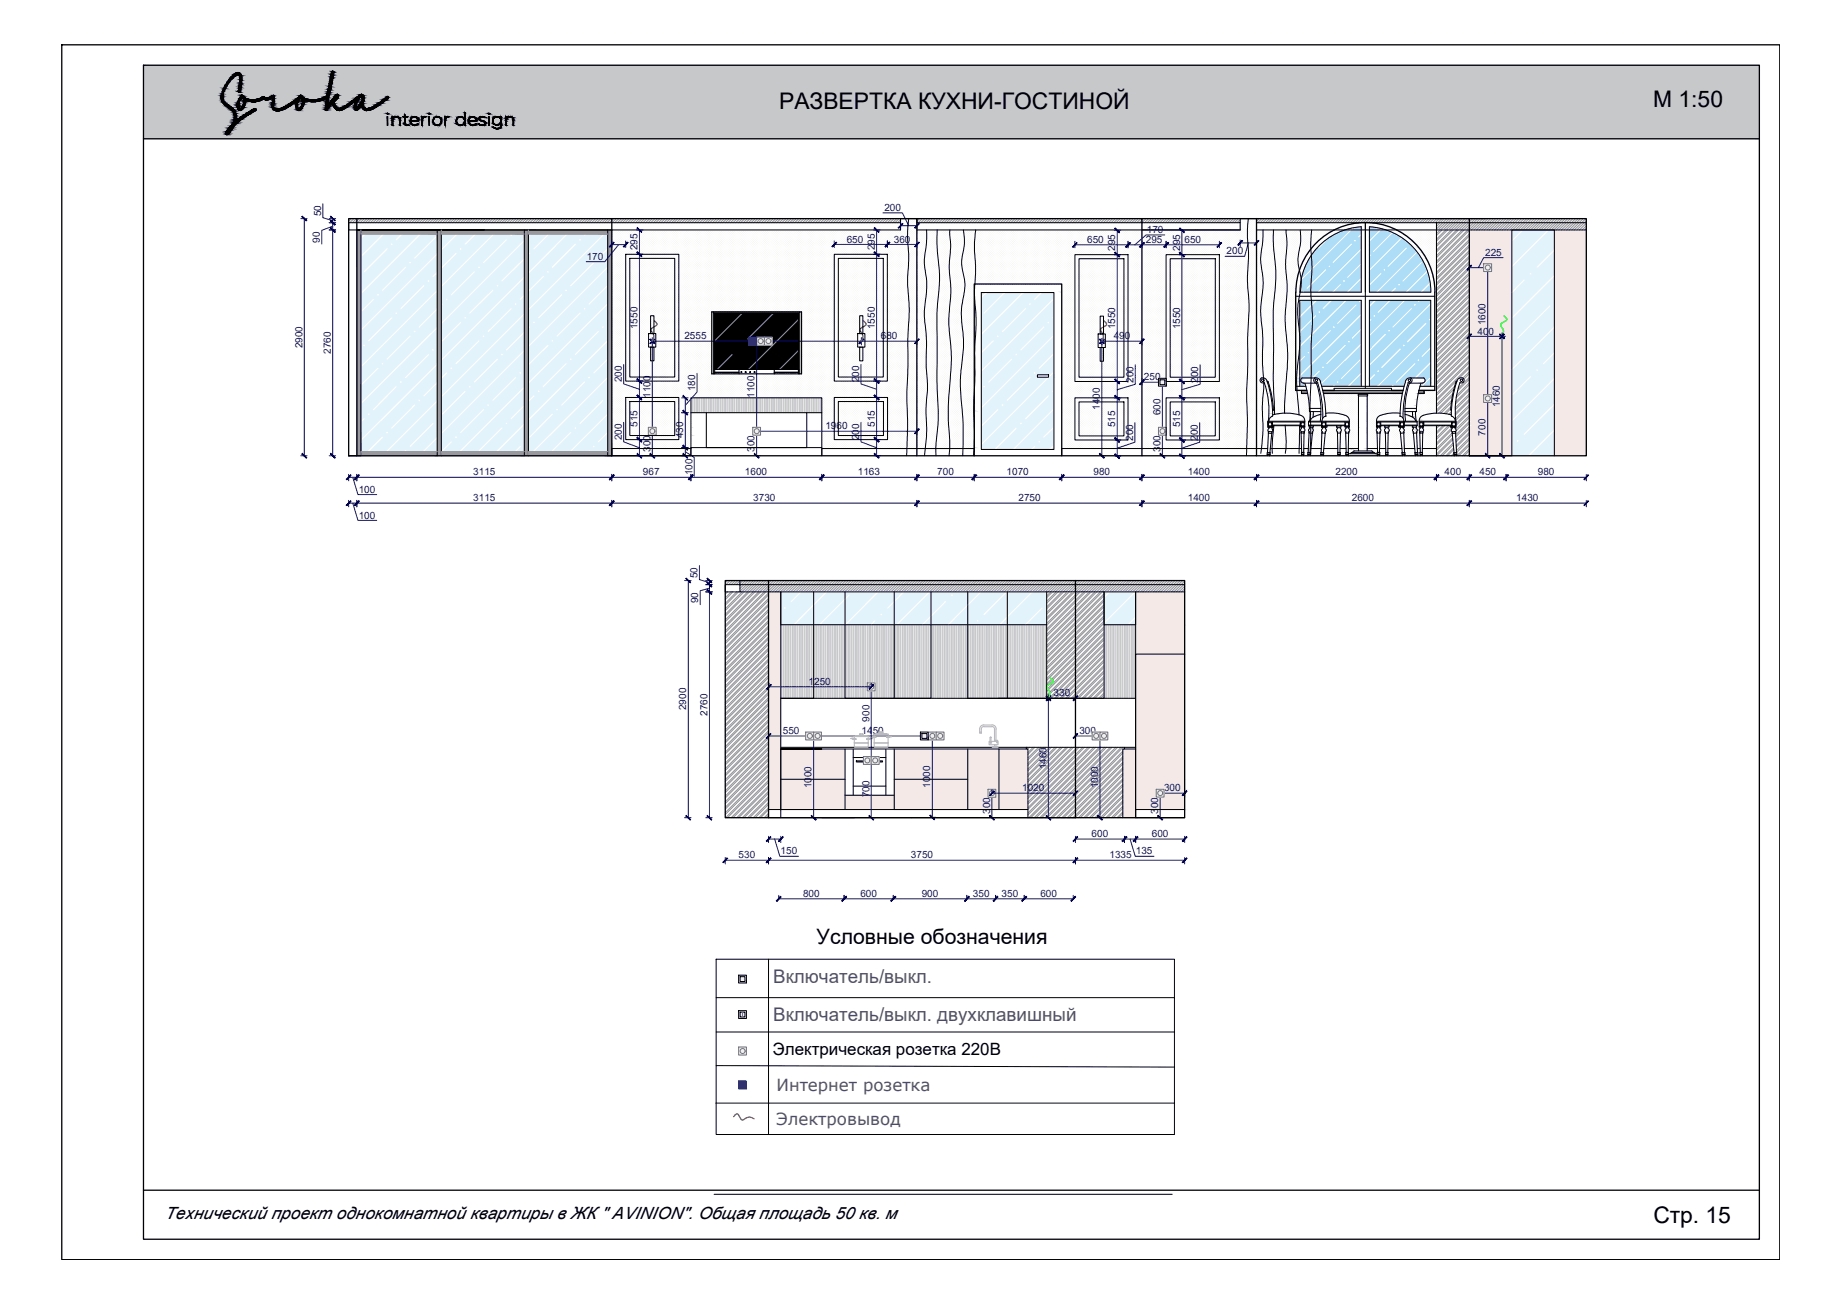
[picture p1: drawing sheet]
<svg xmlns="http://www.w3.org/2000/svg" width="420mm" height="297mm" viewBox="0 0 420 297" stroke-linecap="round" stroke-linejoin="round" font-family="sans-serif">
<defs><g id="words">
<g font-size="5.2">
<text x="177.6" y="24.9">РАЗВЕРТКА КУХНИ-ГОСТИНОЙ</text>
<text x="376.9" y="24.5">М 1:50</text>
<text x="376.9" y="278.9">Стр. 15</text>
</g>
<text font-size="4.8" x="186.2" y="215.1">Условные обозначения</text>
<g font-size="4.3" fill="#545454">
<text x="176.3" y="224.2">Включатель/выкл.</text>
<text x="176.3" y="232.7">Включатель/выкл. двухклавишный</text>
</g>
<g font-size="3.9">
<text x="176.2" y="240.6">Электрическая розетка 220В</text>
<text x="37.6" y="277.9">Технический проект однокомнатной квартиры в ЖК &quot; AVINION&quot;. Общая площадь 50 кв. м</text>
</g>
<g font-size="3.8" fill="#545454">
<text x="177" y="248.8">Интернет розетка</text>
<text x="177" y="256.6">Электровывод</text>
</g>
<g font-size="2.3" fill="#000095">
<text x="73.2" y="49.3" transform="rotate(-90 73.2 49.3)">50</text>
<text x="201.6" y="48.1">200</text>
<text x="261.4" y="53.1">170</text>
<text x="72.9" y="55.3" transform="rotate(-90 72.9 55.3)">90</text>
<text x="133.8" y="59.2">170</text>
<text x="145.3" y="57.1" transform="rotate(-90 145.3 57.1)">295</text>
<text x="193" y="55.3">650</text>
<text x="199.4" y="57.1" transform="rotate(-90 199.4 57.1)">295</text>
<text x="203.8" y="55.3">360</text>
<text x="247.8" y="55.4">650</text>
<text x="254.2" y="57.2" transform="rotate(-90 254.2 57.2)">295</text>
<text x="261.2" y="55.4">295</text>
<text x="269" y="57.2" transform="rotate(-90 269 57.2)">295</text>
<text x="270" y="55.4">650</text>
<text x="279.6" y="58">200</text>
<text x="338.6" y="58.3">225</text>
<text x="145.3" y="75" transform="rotate(-90 145.3 75)">1550</text>
<text x="156" y="77.4">2555</text>
<text x="199.4" y="75" transform="rotate(-90 199.4 75)">1550</text>
<text x="200.8" y="77.4">680</text>
<text x="253.9" y="77.4">490</text>
<text x="254.2" y="75.1" transform="rotate(-90 254.2 75.1)">1550</text>
<text x="269" y="75.1" transform="rotate(-90 269 75.1)">1550</text>
<text x="336.8" y="76.3">400</text>
<text x="338.7" y="74.2" transform="rotate(-90 338.7 74.2)">1600</text>
<text x="68.9" y="79.4" transform="rotate(-90 68.9 79.4)">2900</text>
<text x="75.4" y="80.7" transform="rotate(-90 75.4 80.7)">2760</text>
<text x="141.8" y="87.2" transform="rotate(-90 141.8 87.2)">200</text>
<text x="158.5" y="89.2" transform="rotate(-90 158.5 89.2)">180</text>
<text x="195.9" y="87.2" transform="rotate(-90 195.9 87.2)">200</text>
<text x="258.4" y="87.3" transform="rotate(-90 258.4 87.3)">200</text>
<text x="260.8" y="86.7">250</text>
<text x="273.2" y="87.3" transform="rotate(-90 273.2 87.3)">200</text>
<text x="148.3" y="90.6" transform="rotate(-90 148.3 90.6)">1100</text>
<text x="172" y="90.6" transform="rotate(-90 172 90.6)">1100</text>
<text x="250.8" y="93.4" transform="rotate(-90 250.8 93.4)">1400</text>
<text x="264.6" y="94.6" transform="rotate(-90 264.6 94.6)">600</text>
<text x="342" y="92.9" transform="rotate(-90 342 92.9)">1460</text>
<text x="141.8" y="100.4" transform="rotate(-90 141.8 100.4)">200</text>
<text x="145.3" y="97.3" transform="rotate(-90 145.3 97.3)">515</text>
<text x="155.8" y="99.9" transform="rotate(-90 155.8 99.9)">430</text>
<text x="188.2" y="97.9">1960</text>
<text x="195.9" y="100.4" transform="rotate(-90 195.9 100.4)">200</text>
<text x="199.4" y="97.3" transform="rotate(-90 199.4 97.3)">515</text>
<text x="254.2" y="97.4" transform="rotate(-90 254.2 97.4)">515</text>
<text x="258.3" y="100.5" transform="rotate(-90 258.3 100.5)">200</text>
<text x="269" y="97.4" transform="rotate(-90 269 97.4)">515</text>
<text x="273.1" y="100.5" transform="rotate(-90 273.1 100.5)">200</text>
<text x="338.7" y="99.3" transform="rotate(-90 338.7 99.3)">700</text>
<text x="148.3" y="103" transform="rotate(-90 148.3 103)">300</text>
<text x="172" y="103" transform="rotate(-90 172 103)">300</text>
<text x="264.6" y="103" transform="rotate(-90 264.6 103)">300</text>
<text x="81.8" y="112.3">100</text>
<text x="107.9" y="108.3">3115</text>
<text x="146.6" y="108.4">967</text>
<text x="157.8" y="108.4" transform="rotate(-90 157.8 108.4)">100</text>
<text x="169.8" y="108.4">1600</text>
<text x="195.6" y="108.3">1163</text>
<text x="213.7" y="108.4">700</text>
<text x="229.5" y="108.4">1070</text>
<text x="249.3" y="108.4">980</text>
<text x="270.8" y="108.4">1400</text>
<text x="304.4" y="108.4">2200</text>
<text x="329.3" y="108.4">400</text>
<text x="337.3" y="108.4">450</text>
<text x="350.6" y="108.4">980</text>
<text x="81.8" y="118.2">100</text>
<text x="107.9" y="114.3">3115</text>
<text x="171.7" y="114.3">3730</text>
<text x="232.2" y="114.3">2750</text>
<text x="270.8" y="114.3">1400</text>
<text x="308.2" y="114.3">2600</text>
<text x="345.7" y="114.3">1430</text>
<text x="159" y="131.8" transform="rotate(-90 159 131.8)">50</text>
<text x="159.2" y="137.5" transform="rotate(-90 159.2 137.5)">90</text>
<text x="156.4" y="161.9" transform="rotate(-90 156.4 161.9)">2900</text>
<text x="184.3" y="156.1">1250</text>
<text x="240.2" y="158.8">330</text>
<text x="161.3" y="163.2" transform="rotate(-90 161.3 163.2)">2760</text>
<text x="178.5" y="167.3">550</text>
<text x="196.4" y="167.3">1450</text>
<text x="198.2" y="164.5" transform="rotate(-90 198.2 164.5)">900</text>
<text x="246.1" y="167.3">300</text>
<text x="185" y="179.7" transform="rotate(-90 185 179.7)">1000</text>
<text x="212.1" y="179.6" transform="rotate(-90 212.1 179.6)">1000</text>
<text x="238.6" y="175.4" transform="rotate(-90 238.6 175.4)">1460</text>
<text x="250.3" y="179.7" transform="rotate(-90 250.3 179.7)">1000</text>
<text x="198.2" y="181.8" transform="rotate(-90 198.2 181.8)">700</text>
<text x="225.7" y="185.5" transform="rotate(-90 225.7 185.5)">300</text>
<text x="233" y="180.4">1020</text>
<text x="264" y="185.5" transform="rotate(-90 264 185.5)">300</text>
<text x="265.4" y="180.4">300</text>
<text x="248.9" y="190.9">600</text>
<text x="262.6" y="190.9">600</text>
<text x="168.4" y="195.7">530</text>
<text x="178" y="194.8">150</text>
<text x="207.7" y="195.7">3750</text>
<text x="252.9" y="195.7">1335</text>
<text x="258.9" y="194.8">135</text>
<text x="183.1" y="204.5">800</text>
<text x="196.2" y="204.5">600</text>
<text x="210.1" y="204.5">900</text>
<text x="221.8" y="204.5">350</text>
<text x="228.3" y="204.5">350</text>
<text x="237.2" y="204.5">600</text>
</g>
</g></defs>
<g fill="#cdd1c1" stroke="#cdd1c1" stroke-width=".23">
<path d="M288.9 87h6.5z"/>
<path d="M289 87h6.4z"/>
<path d="M324.6 89.7h2.9z"/>
<path d="M318.7 94.2h.4z"/>
<path d="M302.2 94.1h1.1z"/>
<path d="M290.1 94.5h.6l-.6 .1z"/>
<path d="M299.4 95h.1z"/>
<path d="M289.6 102.2h5.1z"/>
<path d="M305.5 102.2h1.4z"/>
<path d="M307.4 102.4v.4z"/>
<path d="M282.7 49.8l3.8 1v-1zM282.7 49.8l3.8 1h-3.8z"/>
<path d="M205.3 49.8l3.7 1v-1zM205.3 49.8l3.7 1h-3.7z"/>
<path d="M282.7 50.8l3.8 1.6v-1.6zM282.7 50.8l3.8 1.6h-3.8z"/>
<path d="M205.3 50.8l3.7 1.6v-1.6zM205.3 50.8l3.7 1.6h-3.7z"/>
<path d="M318.4 52.4l9.1 .8v-.8zM318.4 52.4l9.1 .8h-7.8z"/>
<path d="M286.5 52.4l16.3 .8 1.4-.8zM286.5 52.4l16.3 .8h-16.3z"/>
<path d="M260.3 52.4l26.2 .8v-.8zM260.3 52.4l26.2 .8h-26.2z"/>
<path d="M209 52.4l51.3 .8v-.8zM209 52.4l51.3 .8h-51.3z"/>
<path d="M319.7 53.2l7.8 .9v-.9zM319.7 53.2l7.8 .9h-6.5z"/>
<path d="M286.5 53.2l15 .9 1.3-.9zM286.5 53.2l15 .9h-15z"/>
<path d="M321 54.1l6.5 1.1v-1.1zM321 54.1l6.5 1.1h-5.2z"/>
<path d="M286.5 54.1l13.8 1.1 1.2-1.1zM286.5 54.1l13.8 1.1h-13.8z"/>
<path d="M260.3 53.2l26.2 2v-2zM260.3 53.2l26.2 2h-26.2z"/>
<path d="M322.3 55.2l5.2 1.2v-1.2zM322.3 55.2l5.2 1.2h-4.2z"/>
<path d="M286.5 55.2l12.7 1.2 1.1-1.2zM286.5 55.2l12.7 1.2h-12.7z"/>
<path d="M260.3 55.2l26.2 1.2v-1.2zM260.3 55.2l26.2 1.2h-26.2z"/>
<path d="M209 53.2l51.3 3.2v-3.2zM209 53.2l51.3 3.2h-51.3z"/>
<path d="M323.3 56.4l4.2 1.2v-1.2zM323.3 56.4l4.2 1.2h-3.2z"/>
<path d="M260.3 56.4l26.2 1.2v-1.2zM260.3 56.4l26.2 1.2h-26.2z"/>
<path d="M209 56.4l51.3 1.2v-1.2zM209 56.4l51.3 1.2h-51.3z"/>
<path d="M286.5 56.4l11.7 1.2 1-1.2zM286.5 56.4l11.7 1.2h-11.7z"/>
<path d="M324.3 57.6l3.2 1.4v-1.4zM324.3 57.6l3.2 1.4h-2.4z"/>
<path d="M260.3 57.6l26.2 1.4v-1.4zM260.3 57.6l26.2 1.4h-26.2z"/>
<path d="M209 57.6l51.3 1.4v-1.4zM209 57.6l51.3 1.4h-51.3z"/>
<path d="M286.5 57.6l10.9 1.4 .8-1.4zM286.5 57.6l10.9 1.4h-10.9z"/>
<path d="M325.1 59l2.4 1.4v-1.4zM325.1 59l2.4 1.4h-1.6z"/>
<path d="M286.5 59l10.2 1.4 .7-1.4zM286.5 59l10.2 1.4h-10.2z"/>
<path d="M260.3 59l26.2 1.4v-1.4zM260.3 59l26.2 1.4h-26.2z"/>
<path d="M209 59l51.3 1.4v-1.4zM209 59l51.3 1.4h-51.3z"/>
<path d="M325.9 60.4l1.6 1.5v-1.5zM325.9 60.4l1.6 1.5h-1.1z"/>
<path d="M286.5 60.4l9.6 1.5 .6-1.5zM286.5 60.4l9.6 1.5h-9.6z"/>
<path d="M326.4 61.9l1.1 1.5v-1.5zM326.4 61.9l1.1 1.5h-.7z"/>
<path d="M286.5 61.9l9.2 1.5 .4-1.5zM286.5 61.9l9.2 1.5h-9.2z"/>
<path d="M260.3 60.4l26.2 3v-3zM260.3 60.4l26.2 3h-26.2z"/>
<path d="M209 60.4l51.3 3v-3zM209 60.4l51.3 3h-51.3z"/>
<path d="M260.3 63.4l26.2 1.3v-1.3zM260.3 63.4l26.2 1.3h-26.2z"/>
<path d="M209 63.4l51.3 1.3v-1.3zM209 63.4l51.3 1.3h-51.3z"/>
<path d="M326.8 63.4l.7 1.6v-1.6zM326.8 63.4l.7 1.6h-.4z"/>
<path d="M286.5 63.4l9 1.6 .2-1.6zM286.5 63.4l9 1.6h-9z"/>
<path d="M327.1 65l.4 1.6v-1.6zM327.1 65l.4 1.6h-.4z"/>
<path d="M286.5 65l8.9 1.6 .1-1.6zM286.5 65l8.9 1.6h-8.9z"/>
<path d="M260.3 64.7l26.2 1.9v-1.9zM260.3 64.7l26.2 1.9h-26.2z"/>
<path d="M242 64.7l18.3 1.9v-1.9zM242 64.7l18.3 1.9h-18.3z"/>
<path d="M209 64.7l13.1 1.9v-1.9zM209 64.7l13.1 1.9h-13.1z"/>
<path d="M139.5 52.4l69.5 14.2v-14.2zM139.5 52.4l69.5 14.2h-69.5z"/>
<path d="M286.5 66.6l8.9 4.5v-4.5zM286.5 66.6l8.9 4.5h-8.9z"/>
<path d="M260.3 66.6l26.2 4.5v-4.5zM260.3 66.6l26.2 4.5h-26.2z"/>
<path d="M242 66.6l18.3 4.5v-4.5zM242 66.6l18.3 4.5h-18.3z"/>
<path d="M209 66.6l13.1 4.5v-4.5zM209 66.6l13.1 4.5h-13.1z"/>
<path d="M139.5 66.6l69.5 4.5v-4.5zM139.5 66.6l69.5 4.5h-69.5z"/>
<path d="M286.5 71.1h8.9zM286.5 71.1h8.9z"/>
<path d="M260.3 71.1h26.2zM260.3 71.1h26.2z"/>
<path d="M242 71.1h18.3zM242 71.1h18.3z"/>
<path d="M162.2 71.1h46.8zM162.2 71.1h46.8z"/>
<path d="M286.5 71.1l8.9 14.1v-14.1zM286.5 71.1l8.9 14.1h-8.9z"/>
<path d="M260.3 71.1l26.2 14.1v-14.1zM260.3 71.1l26.2 14.1h-26.2z"/>
<path d="M139.5 71.1l22.7 14.1v-14.1zM139.5 71.1l22.7 14.1h-22.7z"/>
<path d="M286.5 85.2h8.9zM286.5 85.2h8.9z"/>
<path d="M260.3 85.2h26.2zM260.3 85.2h26.2z"/>
<path d="M209 71.1l13.1 14.1v-14.1zM209 71.1l13.1 14.1h-13.1z"/>
<path d="M182.7 71.1l26.3 14.1v-14.1zM182.7 71.1l26.3 14.1h-26.3z"/>
<path d="M139.5 85.2h43.2zM139.5 85.2h43.2z"/>
<path d="M286.5 85.2l8.9 .9v-.9zM286.5 85.2l8.9 .9h-8.9z"/>
<path d="M260.3 85.2l26.2 .9v-.9zM260.3 85.2l26.2 .9h-26.2z"/>
<path d="M209 85.2l13.1 .9v-.9zM209 85.2l13.1 .9h-13.1z"/>
<path d="M139.5 85.2l69.5 .9v-.9zM139.5 85.2l69.5 .9h-69.5z"/>
<path d="M287.9 86.1h7.5zM287.9 86.1h7.5z"/>
<path d="M286.5 86.1h1.3zM286.5 86.1h1.4z"/>
<path d="M260.3 86.1h26.2zM260.3 86.1h26.2z"/>
<path d="M209 86.1h13.1zM209 86.1h13.1z"/>
<path d="M139.5 86.1h69.5zM139.5 86.1h69.5z"/>
<path d="M288 86.1l7.4 .1zM288 86.1l7.4 .1z"/>
<path d="M286.5 86.1h1.3zM286.5 86.1l1.1 .1z"/>
<path d="M288.1 86.2h7.3zM288.1 86.2h7.3z"/>
<path d="M286.5 86.2h1.1zM286.5 86.2h1z"/>
<path d="M260.3 86.1l26.2 .1v-.1zM260.3 86.1l26.2 .1h-26.2z"/>
<path d="M209 86.1l13.1 .1v-.1zM209 86.1l13.1 .1h-13.1z"/>
<path d="M139.5 86.1l69.5 .1v-.1zM139.5 86.1l69.5 .1h-69.5z"/>
<path d="M286.5 86.2h1zM286.5 86.2h1z"/>
<path d="M260.3 86.2h26.2zM260.3 86.2h26.2z"/>
<path d="M209 86.2h13.1zM209 86.2h13.1z"/>
<path d="M139.5 86.2h69.5zM139.5 86.2h69.5z"/>
<path d="M286.5 86.2h1zM286.5 86.2h1z"/>
<path d="M286.5 86.2h1zM286.5 86.2l.9 .1z"/>
<path d="M288.3 86.2l7.1 .1zM288.3 86.2l7.1 .1z"/>
<path d="M286.5 86.3h.9zM286.5 86.3l.8 .1z"/>
<path d="M288.5 86.3l6.9 .2v-.2zM288.5 86.3l6.9 .2h-6.8z"/>
<path d="M286.5 86.4h.8zM286.5 86.4l.8 .1z"/>
<path d="M288.6 86.5l6.8 .1v-.1zM288.6 86.5l6.8 .1h-6.7z"/>
<path d="M286.5 86.5l.7 .1 .1-.1zM286.5 86.5l.7 .1h-.7z"/>
<path d="M286.5 86.6l.7 .2v-.2zM286.5 86.6l.7 .2h-.7z"/>
<path d="M288.7 86.6l6.7 .2v-.2zM288.7 86.6l6.7 .2h-6.6z"/>
<path d="M286.5 86.8l.8 .1-.1-.1zM286.5 86.8l.8 .1h-.8z"/>
<path d="M288.8 86.8l6.6 .2v-.2zM288.8 86.8l6.6 .2h-6.5zM288.9 87h6.5z"/>
<path d="M288.9 87h6.5zM288.9 87h6.5zM289 87h6.4z"/>
<path d="M286.5 86.9l.8 .1zM286.5 86.9l.8 .1z"/>
<path d="M289 87h6.4zM289 87h6.4zM289 87h6.4z"/>
<path d="M289.1 87l6.3 .1zM289.1 87l6.3 .1z"/>
<path d="M289.1 87.1h6.3zM289.1 87.1h6.3z"/>
<path d="M286.5 87l.8 .1zM286.5 87l.8 .1h-.8z"/>
<path d="M289.1 87.1h6.3zM289.1 87.1h6.3z"/>
<path d="M286.5 87.1l.9 .1zM286.5 87.1l.9 .1z"/>
<path d="M286.5 87.2l1 .1zM286.5 87.2l1 .1z"/>
<path d="M265.9 86.2l20.6 1.1v-1.1zM265.9 86.2l20.6 1.1h-20.6z"/>
<path d="M209 86.2l13.1 1.1v-1.1zM209 86.2l13.1 1.1h-13.1z"/>
<path d="M139.5 86.2l69.5 1.1v-1.1zM139.5 86.2l69.5 1.1h-69.5z"/>
<path d="M286.5 87.3h1.1zM286.5 87.3h1.1z"/>
<path d="M265.9 87.3h20.6zM265.9 87.3h20.6z"/>
<path d="M209 87.3h13.1zM209 87.3h13.1z"/>
<path d="M139.5 87.3h69.5zM139.5 87.3h69.5z"/>
<path d="M286.5 87.3h1.1zM286.5 87.3h1.1z"/>
<path d="M209 87.3h13.1zM209 87.3h13.1z"/>
<path d="M139.5 87.3h69.5zM139.5 87.3h69.5z"/>
<path d="M286.5 87.3h1.2zM286.5 87.3h1.2z"/>
<path d="M288.1 87.3h.1zM287.9 87.3h.3z"/>
<path d="M209 87.3h13.1zM209 87.3h13.1z"/>
<path d="M139.5 87.3h69.5zM139.5 87.3h69.5z"/>
<path d="M287.9 87.3h.3zM287.8 87.3h.4z"/>
<path d="M286.5 87.3h1.3zM286.5 87.3h1.3z"/>
<path d="M265.9 87.3h20.6zM265.9 87.3h20.6z"/>
<path d="M209 87.3h13.1zM209 87.3h13.1z"/>
<path d="M139.5 87.3h69.5zM139.5 87.3h69.5z"/>
<path d="M286.5 87.3l1.9 .7-.2-.7zM286.5 87.3l1.9 .7h-1.9z"/>
<path d="M265.9 87.3l20.6 .7v-.7zM265.9 87.3l20.6 .7h-20.6z"/>
<path d="M260.3 86.2l3.8 1.8v-1.8zM260.3 86.2l3.8 1.8h-3.8z"/>
<path d="M209 87.3l13.1 .7v-.7zM209 87.3l13.1 .7h-13.1z"/>
<path d="M139.5 87.3l69.5 .7v-.7zM139.5 87.3l69.5 .7h-69.5z"/>
<path d="M289.1 87.1l6.3 1.6v-1.6zM289.1 87.1l6.3 1.6h-5.8z"/>
<path d="M286.5 88l2.1 .7-.2-.7zM286.5 88l2.1 .7h-2.1z"/>
<path d="M260.3 88l26.2 .7v-.7zM260.3 88l26.2 .7h-26.2z"/>
<path d="M209 88l13.1 .7v-.7zM209 88l13.1 .7h-13.1z"/>
<path d="M139.5 88l69.5 .7v-.7zM139.5 88l69.5 .7h-69.5z"/>
<path d="M286.5 88.7l2.2 .3-.1-.3zM286.5 88.7l2.2 .3h-2.2z"/>
<path d="M327.1 66.6l.4 22.4v-22.4zM327.1 66.6l.4 22.4h-.4z"/>
<path d="M209 88.7l13.1 .3v-.3zM209 88.7l13.1 .3h-13.1z"/>
<path d="M139.5 88.7l69.5 .3v-.3zM139.5 88.7l69.5 .3h-69.5z"/>
<path d="M289.6 88.7l5.8 .3v-.3zM289.6 88.7l5.8 .3h-5.8z"/>
<path d="M324.3 89h3.2zM324.3 89h3.2z"/>
<path d="M209 89h13.1zM209 89h13.1z"/>
<path d="M139.5 89h69.5zM139.5 89h69.5z"/>
<path d="M324.4 89h3.1zM324.4 89h3.1z"/>
<path d="M324.4 89h3.1zM324.4 89h3.1z"/>
<path d="M324.5 89l3 .1zM324.5 89l3 .1z"/>
<path d="M324.6 89.1h2.9zM324.6 89.1h2.9z"/>
<path d="M324.6 89.1l2.9 .1zM324.6 89.1l2.9 .1z"/>
<path d="M324.6 89.2l2.9 .1zM324.6 89.2l2.9 .1z"/>
<path d="M324.7 89.3h2.8zM324.7 89.3h2.8z"/>
<path d="M324.7 89.3l2.8 .1zM324.7 89.3l2.8 .1z"/>
<path d="M324.7 89.4l2.8 .2v-.2zM324.7 89.4l2.8 .2h-2.8z"/>
<path d="M324.7 89.6l2.8 .1zM324.7 89.6l2.8 .1zM324.7 89.7h2.8zM324.7 89.7h2.8zM324.7 89.7h2.8zM324.7 89.7h2.8z"/>
<path d="M324.7 89.7h2.8zM324.7 89.7h2.8zM324.6 89.7h2.9zM324.6 89.7h2.9zM324.6 89.7h2.9zM324.6 89.7h2.9zM324.6 89.7h2.9z"/>
<path d="M209 89l13.1 .7v-.7zM209 89l13.1 .7h-13.1z"/>
<path d="M139.5 89l69.5 .7v-.7zM139.5 89l69.5 .7h-69.5z"/>
<path d="M324.6 89.7h2.9zM324.6 89.7h2.9z"/>
<path d="M289.6 89l7.1 .7v-.7zM289.6 89l7.1 .7h-6.9z"/>
<path d="M286.5 89l2.3 .7-.1-.7zM286.5 89l2.3 .7h-2.3z"/>
<path d="M260.3 88.7l26.2 1v-1zM260.3 88.7l26.2 1h-26.2z"/>
<path d="M209 89.7h13.1zM209 89.7h13.1z"/>
<path d="M139.5 89.7h69.5zM139.5 89.7h69.5z"/>
<path d="M311.7 89.7l7.9 .2 .1-.2zM311.7 89.7l7.9 .2h-7.9z"/>
<path d="M301.7 89.7l8 .2v-.2zM301.7 89.7l8 .2h-8z"/>
<path d="M286.5 89.7l2.4 .2-.1-.2zM286.5 89.7l2.4 .2h-2.4z"/>
<path d="M260.3 89.7l26.2 .2v-.2zM260.3 89.7l26.2 .2h-26.2z"/>
<path d="M209 89.7l13.1 .2v-.2zM209 89.7l13.1 .2h-13.1z"/>
<path d="M139.5 89.7l69.5 .2v-.2zM139.5 89.7l69.5 .2h-69.5z"/>
<path d="M311.7 89.9h7.9zM311.7 89.9h7.9z"/>
<path d="M301.7 89.9h8zM301.7 89.9h8z"/>
<path d="M311.7 89.9h7.9zM311.7 89.9h7.9z"/>
<path d="M301.7 89.9h8zM301.7 89.9h8z"/>
<path d="M311.7 89.9l7.9 .1zM311.7 89.9l7.9 .1z"/>
<path d="M301.7 89.9h8zM301.7 89.9l7.9 .1z"/>
<path d="M311.8 90h7.8zM311.8 90h7.8z"/>
<path d="M301.8 90h7.8zM301.8 90h7.8z"/>
<path d="M311.8 90h7.8zM311.8 90h7.8z"/>
<path d="M301.8 90h7.8zM301.8 90h7.8z"/>
<path d="M311.8 90l7.8 .1zM311.8 90l7.8 .1z"/>
<path d="M301.8 90h7.8zM301.8 90l7.8 .1z"/>
<path d="M311.8 90.1h7.8zM311.8 90.1h7.8z"/>
<path d="M301.8 90.1h7.8zM301.8 90.1h7.8z"/>
<path d="M311.8 90.1h7.8zM311.8 90.1h7.8z"/>
<path d="M301.8 90.1h7.8zM301.8 90.1h7.8z"/>
<path d="M311.8 90.1l7.8 .1zM311.8 90.1l7.8 .1z"/>
<path d="M301.8 90.1l7.8 .1zM301.8 90.1l7.8 .1z"/>
<path d="M311.8 90.2h7.8zM311.8 90.2h7.8z"/>
<path d="M301.8 90.2h7.9zM301.8 90.2h7.9z"/>
<path d="M289.8 89.7l8.4 .5-.1-.5zM289.8 89.7l8.4 .5h-8.3z"/>
<path d="M311.7 90.2h7.9zM311.7 90.2h7.9z"/>
<path d="M301.8 90.2h7.9zM301.8 90.2h7.9z"/>
<path d="M311.7 90.2l7.9 .1zM311.7 90.2l7.9 .1z"/>
<path d="M301.8 90.2l7.9 .1zM301.8 90.2l7.9 .1z"/>
<path d="M286.5 89.9l2.4 .4v-.4zM286.5 89.9l2.4 .4h-2.4z"/>
<path d="M260.3 89.9l26.2 .4v-.4zM260.3 89.9l26.2 .4h-26.2z"/>
<path d="M286.5 90.3l2.5 .4-.1-.4zM286.5 90.3l2.5 .4h-2.5z"/>
<path d="M260.3 90.3l26.2 .4v-.4zM260.3 90.3l26.2 .4h-26.2z"/>
<path d="M209 89.9l13.1 .8v-.8zM209 89.9l13.1 .8h-13.1z"/>
<path d="M139.5 89.9l69.5 .8v-.8zM139.5 89.9l69.5 .8h-69.5z"/>
<path d="M286.5 90.7h2.5zM286.5 90.7h2.5z"/>
<path d="M209 90.7h13.1zM209 90.7h13.1z"/>
<path d="M187.4 90.7h21.6zM187.4 90.7h21.6z"/>
<path d="M323.3 89.7l4.2 1.4v-1.4zM323.3 89.7l4.2 1.4h-4.4z"/>
<path d="M289.9 90.2l8.4 .9-.1-.9zM289.9 90.2l8.4 .9h-8.2z"/>
<path d="M311.7 90.3l7.7 .9 .2-.9zM311.7 90.3l7.7 .9h-7.7z"/>
<path d="M301.8 90.3l7.9 .9v-.9zM301.8 90.3l7.9 .9h-7.7z"/>
<path d="M290.1 91.1l8.3 .7-.1-.7zM290.1 91.1l8.3 .7h-8.2z"/>
<path d="M323.1 91.1l4.4 1.4v-1.4zM323.1 91.1l4.4 1.4h-4.6z"/>
<path d="M290.2 91.8l8.3 .7-.1-.7zM290.2 91.8l8.3 .7h-8.3z"/>
<path d="M286.5 90.7l2.7 1.8-.2-1.8zM286.5 90.7l2.7 1.8h-2.7z"/>
<path d="M311.7 91.2l7.5 1.5 .2-1.5zM311.7 91.2l7.5 1.5h-7.5z"/>
<path d="M302 91.2l7.7 1.5v-1.5zM302 91.2l7.7 1.5h-7.5z"/>
<path d="M290.2 92.5l8.3 .9v-.9zM290.2 92.5l8.3 .9h-8.2z"/>
<path d="M290.3 93.4h8.2zM290.3 93.4h8.2z"/>
<path d="M290.3 93.4l8.2 .1zM290.3 93.4l8.2 .1z"/>
<path d="M290.3 93.5h8.2zM290.3 93.5h8.2z"/>
<path d="M290.3 93.5l8.2 .1zM290.3 93.6h8.2zM290.3 93.6h8.2zM290.3 93.6h8.2z"/>
<path d="M290.3 93.6h8.2zM290.3 93.6h8.2z"/>
<path d="M290.2 93.6l8.3 .1zM290.2 93.6l8.3 .1zM290.1 93.7h8.4z"/>
<path d="M290.2 93.7h8.3zM290.1 93.7h8.4zM290.1 93.7h8.4z"/>
<path d="M286.5 92.5l2.7 1.2v-1.2zM286.5 92.5l2.7 1.2h-2.7z"/>
<path d="M260.3 90.7l26.2 3v-3zM260.3 90.7l26.2 3h-26.2z"/>
<path d="M209 90.7l13.1 3v-3zM209 90.7l13.1 3h-13.1z"/>
<path d="M187.4 90.7l21.6 3v-3zM187.4 90.7l21.6 3h-21.6z"/>
<path d="M322.9 92.5l4.6 1.3v-1.3zM322.9 92.5l4.6 1.3h-4.6z"/>
<path d="M290.1 93.7l8.4 .1v-.1zM290.1 93.7l8.4 .1h-8.4z"/>
<path d="M286.5 93.7l2.7 .1v-.1zM286.5 93.7l2.7 .1h-2.7z"/>
<path d="M260.3 93.7l26.2 .1v-.1zM260.3 93.7l26.2 .1h-26.2z"/>
<path d="M209 93.7l13.1 .1v-.1zM209 93.7l13.1 .1h-13.1z"/>
<path d="M187.4 93.7l21.6 .1v-.1zM187.4 93.7l21.6 .1h-21.6z"/>
<path d="M311.7 92.7l7.4 1.4 .1-1.4zM311.7 92.7l7.4 1.4h-7.4z"/>
<path d="M302.2 92.7l7.5 1.4v-1.4zM302.2 92.7l7.5 1.4h-7.5z"/>
<path d="M209 93.8l13.1 .3v-.3zM209 93.8l13.1 .3h-13.1z"/>
<path d="M187.4 93.8l21.6 .3v-.3zM187.4 93.8l21.6 .3h-21.6z"/>
<path d="M318 94.1l1.1 .1zM318 94.1l1.1 .1z"/>
<path d="M311.7 94.1h6.3zM311.7 94.1l5.2 .1z"/>
<path d="M303.3 94.1l6.4 .1zM303.3 94.1l6.4 .1z"/>
<path d="M209 94.1l13.1 .1zM209 94.1l13.1 .1z"/>
<path d="M187.4 94.1l21.6 .1zM187.4 94.1l21.6 .1z"/>
<path d="M322.7 93.8l4.8 .4v-.4zM322.7 93.8l4.8 .4h-4.8z"/>
<path d="M209 94.2h13.1zM209 94.2h13.1z"/>
<path d="M187.4 94.2h21.6zM187.4 94.2h21.6z"/>
<path d="M290.1 93.8l8.6 .4v-.4zM290.1 93.8l8.6 .4h-8.6z"/>
<path d="M209 94.2h13.1zM209 94.2h13.1z"/>
<path d="M187.4 94.2h21.6zM187.4 94.2h21.6z"/>
<path d="M292.7 94.2h6zM292.7 94.2h6z"/>
<path d="M209 94.2h13.1zM209 94.2h13.1z"/>
<path d="M187.4 94.2h21.6zM187.4 94.2h21.6z"/>
<path d="M209 94.2h13.1zM209 94.2h13.1z"/>
<path d="M187.4 94.2h21.6zM187.4 94.2h21.6z"/>
<path d="M286.5 93.8l2.7 .4v-.4zM286.5 93.8l2.7 .4h-2.7z"/>
<path d="M209 94.2h13.1zM209 94.2h13.1z"/>
<path d="M187.4 94.2h21.6zM187.4 94.2h21.6z"/>
<path d="M322.7 94.2h4.8zM322.7 94.2h3.8z"/>
<path d="M286.5 94.2h2.7zM286.5 94.2h2.7z"/>
<path d="M260.3 93.8l26.2 .4v-.4zM260.3 93.8l26.2 .4h-26.2z"/>
<path d="M209 94.2h13.1zM209 94.2h13.1z"/>
<path d="M187.4 94.2h21.6zM187.4 94.2h21.6z"/>
<path d="M290.1 94.2l1.3 .1 1.3-.1zM290.1 94.2l1.3 .1h-1.3z"/>
<path d="M286.5 94.2h2.7zM286.5 94.2l2.7 .1z"/>
<path d="M260.3 94.2l26.2 .1zM260.3 94.2l26.2 .1z"/>
<path d="M209 94.2l13.1 .1zM209 94.2l13.1 .1z"/>
<path d="M187.4 94.2l21.6 .1zM187.4 94.2l21.6 .1z"/>
<path d="M311.7 94.2l4.1 .2 1.1-.2zM311.7 94.2l4.1 .2h-4.1z"/>
<path d="M304.4 94.2l5.3 .2v-.2zM304.4 94.2l5.3 .2h-4.2z"/>
<path d="M286.5 94.3l2.7 .1zM286.5 94.3l2.7 .1z"/>
<path d="M260.3 94.3l26.2 .1zM260.3 94.3l26.2 .1z"/>
<path d="M209 94.3l13.1 .1zM209 94.3l13.1 .1z"/>
<path d="M187.4 94.3l21.6 .1zM187.4 94.3l21.6 .1z"/>
<path d="M293.9 94.2l4.8 .2v-.2zM293.9 94.2l4.8 .2h-3.5z"/>
<path d="M322.7 94.2l2.8 .2 1-.2zM322.7 94.2l2.8 .2h-2.8z"/>
<path d="M320.3 93.8l1.7 .7v-.7zM320.3 93.8l1.7 .7h-1.7z"/>
<path d="M299.4 93.8l1.7 .7v-.7zM299.4 93.8l1.7 .7h-1.7z"/>
<path d="M320.3 94.5h1.7zM320.3 94.5h1.7z"/>
<path d="M299.4 94.5h1.6zM299.4 94.5h1.7z"/>
<path d="M290.1 94.3l.6 .2 .7-.2zM290.1 94.3l.6 .2h-.6z"/>
<path d="M320.4 94.5l1.6 .2v-.2zM320.4 94.5l1.6 .2h-1z"/>
<path d="M299.4 94.5l1 .2 .6-.2zM299.4 94.5l1 .2h-1z"/>
<path d="M322.7 94.4l1.8 .3 1-.3zM322.7 94.4l1.8 .3h-1.8z"/>
<path d="M311.7 94.4l3.1 .3 1-.3zM311.7 94.4l3.1 .3h-3.1z"/>
<path d="M305.5 94.4l4.2 .3v-.3zM305.5 94.4l4.2 .3h-3.1z"/>
<path d="M295.2 94.4l3.5 .3v-.3zM295.2 94.4l3.5 .3h-2.2z"/>
<path d="M322.7 94.7h1.8zM322.7 94.7l1.6 .1z"/>
<path d="M311.7 94.7h3.1zM311.7 94.7l2.9 .1z"/>
<path d="M306.6 94.7l3.1 .1zM306.6 94.7l3.1 .1z"/>
<path d="M296.5 94.7l2.2 .1zM296.5 94.7l2.2 .1z"/>
<path d="M322.7 94.8h1.6zM322.7 94.8h1.4z"/>
<path d="M311.7 94.8h2.9zM311.7 94.8h2.7z"/>
<path d="M306.9 94.8h2.8zM306.9 94.8h2.8z"/>
<path d="M296.7 94.8h2zM296.7 94.8h1.9z"/>
<path d="M321 94.7l1 .2v-.2zM321 94.7l1 .2z"/>
<path d="M299.4 94.7l.3 .2 .7-.2zM299.4 94.7l.3 .2h-.3z"/>
<path d="M322.7 94.8h1.4zM322.7 94.8l1.3 .1z"/>
<path d="M296.9 94.8l1.7 .1zM296.9 94.8l1.7 .1z"/>
<path d="M321.6 94.9l.4 .1zM321.6 94.9l.4 .1z"/>
<path d="M299.4 94.9h.3zM299.4 94.9l.1 .1z"/>
<path d="M322.7 94.9h1.3zM322.7 94.9l1.2 .1z"/>
<path d="M321.8 95h.2zM321.8 95h.2zM321.8 95l.2 .1z"/>
<path d="M311.7 94.8l2.5 .2 .2-.2zM311.7 94.8l2.5 .2h-2.5z"/>
<path d="M307 94.8l2.7 .2v-.2zM307 94.8l2.7 .2h-2.5z"/>
<path d="M299.4 95h.1zM299.4 95h.1z"/>
<path d="M297 94.9l1.6 .1zM297 94.9l1.6 .1z"/>
<path d="M209 94.4l13.1 .6v-.6zM209 94.4l13.1 .6h-13.1z"/>
<path d="M187.4 94.4l21.6 .6v-.6zM187.4 94.4l21.6 .6h-21.6z"/>
<path d="M286.5 94.4l2.7 .7v-.7zM286.5 94.4l2.7 .7h-2.7z"/>
<path d="M260.3 94.4l26.2 .7v-.7zM260.3 94.4l26.2 .7h-26.2z"/>
<path d="M209 95l13.1 .1zM209 95l13.1 .1z"/>
<path d="M187.4 95l21.6 .1zM187.4 95l21.6 .1z"/>
<path d="M322.7 95l1.1 .2 .1-.2zM322.7 95l1.1 .2h-1z"/>
<path d="M286.5 95.1l2.7 .1zM286.5 95.1l2.7 .1z"/>
<path d="M260.3 95.1l26.2 .1zM260.3 95.1l26.2 .1z"/>
<path d="M311.7 95l2.3 .2 .2-.2zM311.7 95l2.3 .2h-2.3z"/>
<path d="M307.2 95l2.5 .2v-.2zM307.2 95l2.5 .2h-2.3z"/>
<path d="M297 95l1.6 .2v-.2zM297 95l1.6 .2h-1.4z"/>
<path d="M322.8 95.2l.9 .1 .1-.1zM322.8 95.2l.9 .1h-.9z"/>
<path d="M286.5 95.2l2.7 .1v-.1zM286.5 95.2l2.7 .1h-2.7z"/>
<path d="M260.3 95.2l26.2 .1v-.1zM260.3 95.2l26.2 .1h-26.2z"/>
<path d="M311.7 95.2l2.2 .1 .1-.1zM311.7 95.2l2.2 .1h-2.2z"/>
<path d="M307.4 95.2l2.3 .1v-.1zM307.4 95.2l2.3 .1h-2.2z"/>
<path d="M297.2 95.2l1.4 .1v-.1zM297.2 95.2l1.4 .1h-1.3z"/>
<path d="M322.8 95.3l.8 .3 .1-.3zM322.8 95.3l.8 .3h-.8z"/>
<path d="M286.5 95.3l2.6 .3 .1-.3zM286.5 95.3l2.6 .3h-2.6z"/>
<path d="M260.3 95.3l26.2 .3v-.3zM260.3 95.3l26.2 .3h-26.2z"/>
<path d="M311.7 95.3l2.1 .3 .1-.3zM311.7 95.3l2.1 .3h-2.1z"/>
<path d="M307.5 95.3l2.2 .3v-.3zM307.5 95.3l2.2 .3h-2.2z"/>
<path d="M297.3 95.3l1.3 .3v-.3zM297.3 95.3l1.3 .3h-1.2z"/>
<path d="M322.8 95.6l.7 .2 .1-.2zM322.8 95.6l.7 .2h-.6z"/>
<path d="M311.7 95.6l2.1 .2v-.2zM311.7 95.6l2.1 .2h-2.1z"/>
<path d="M307.5 95.6l2.2 .2v-.2zM307.5 95.6l2.2 .2h-2.1z"/>
<path d="M297.4 95.6l1.1 .2 .1-.2zM297.4 95.6l1.1 .2h-1z"/>
<path d="M322.9 95.8l.6 .2v-.2zM322.9 95.8l.6 .2h-.6z"/>
<path d="M311.7 95.8l2.1 .2v-.2zM311.7 95.8l2.1 .2h-2.1z"/>
<path d="M307.6 95.8l2.1 .2v-.2zM307.6 95.8l2.1 .2h-2.1z"/>
<path d="M297.5 95.8l1 .2v-.2zM297.5 95.8l1 .2h-1z"/>
<path d="M286.5 95.6l2.6 .4v-.4zM286.5 95.6l2.6 .4h-2.6z"/>
<path d="M260.3 95.6l26.2 .4v-.4zM260.3 95.6l26.2 .4h-26.2z"/>
<path d="M286.5 96l2.5 .2v-.2zM286.5 96l2.5 .2h-2.5z"/>
<path d="M260.3 96l26.2 .2v-.2zM260.3 96l26.2 .2h-26.2z"/>
<path d="M323.1 96l.4 1v-1zM323.1 96l.4 1h-.4z"/>
<path d="M297.5 96l.8 1v-1zM297.5 96l.8 1h-.8z"/>
<path d="M286.5 96.2l2.5 .8v-.8zM286.5 96.2l2.5 .8h-2.5z"/>
<path d="M260.3 96.2l26.2 .8v-.8zM260.3 96.2l26.2 .8h-26.2z"/>
<path d="M324.5 97l3 .4v-.4zM324.5 97l3 .4h-3z"/>
<path d="M322.9 97l.6 .4v-.4zM322.9 97l.6 .4h-.6z"/>
<path d="M320.1 97l1.9 .4v-.4zM320.1 97l1.9 .4h-1.9z"/>
<path d="M316.7 97l2.1 .4v-.4zM316.7 97l2.1 .4h-2.1z"/>
<path d="M314.8 97l.9 .4v-.4zM314.8 97l.9 .4h-.9z"/>
<path d="M311.7 96l2.1 1.4v-1.4zM311.7 96l2.1 1.4h-2.1z"/>
<path d="M307.6 96l2.1 1.4v-1.4zM307.6 96l2.1 1.4h-2.1z"/>
<path d="M305.7 97l.9 .4v-.4zM305.7 97l.9 .4h-.9z"/>
<path d="M302.5 97l2.2 .4v-.4zM302.5 97l2.2 .4h-2.2z"/>
<path d="M299.4 97l1.9 .4v-.4zM299.4 97l1.9 .4h-1.9z"/>
<path d="M297.5 97l.9 .4v-.4zM297.5 97l.9 .4h-.9z"/>
<path d="M290.3 97l6.2 .4v-.4zM290.3 97l6.2 .4h-6.2z"/>
<path d="M286.5 97l2.5 .4v-.4zM286.5 97l2.5 .4h-2.5z"/>
<path d="M260.3 97l26.2 .4v-.4zM260.3 97l26.2 .4h-26.2z"/>
<path d="M286.5 97.4h2.8zM286.5 97.4h2.8z"/>
<path d="M260.3 97.4h26.2zM260.3 97.4h26.2z"/>
<path d="M209 95.1l13.1 2.3v-2.3zM209 95.1l13.1 2.3h-13.1z"/>
<path d="M187.4 95.1l21.6 2.3v-2.3zM187.4 95.1l21.6 2.3h-21.6z"/>
<path d="M139.5 90.7l18 6.7v-6.7zM139.5 90.7l18 6.7h-18z"/>
<path d="M319.9 97.4h2.2zM319.9 97.4h2.2z"/>
<path d="M316.4 97.4h2.8zM316.4 97.4h2.8z"/>
<path d="M302.2 97.4h2.8zM302.2 97.4h2.8z"/>
<path d="M299.2 97.4h2.3zM299.2 97.4h2.3z"/>
<path d="M290 97.4h6.7zM290 97.4h6.7z"/>
<path d="M286.5 97.4h2.8zM286.5 97.4h2.8z"/>
<path d="M265.9 97.4h20.6zM265.9 97.4h20.6z"/>
<path d="M209 97.4h13.1zM209 97.4h13.1z"/>
<path d="M187.4 97.4h21.6zM187.4 97.4h21.6z"/>
<path d="M324.3 97.4h3.2zM324.3 97.4h3.2z"/>
<path d="M322.8 97.4h1zM322.8 97.4h1z"/>
<path d="M319.9 97.4h2.2zM319.9 97.4h2.2z"/>
<path d="M316.4 97.4h2.8zM316.4 97.4h2.8z"/>
<path d="M314.6 97.4h1.3zM314.6 97.4h1.3z"/>
<path d="M311.7 97.4h2.3zM311.7 97.4h2.3z"/>
<path d="M307.4 97.4h2.3zM307.4 97.4h2.3z"/>
<path d="M305.5 97.4h1.4zM305.5 97.4h1.4z"/>
<path d="M302.2 97.4h2.8zM302.2 97.4h2.8z"/>
<path d="M299.2 97.4h2.3zM299.2 97.4h2.3z"/>
<path d="M297.3 97.4h1.3zM297.3 97.4h1.3z"/>
<path d="M290 97.4h6.7zM290 97.4h6.7z"/>
<path d="M286.5 97.4h2.8zM286.5 97.4h2.8z"/>
<path d="M265.9 97.4h20.6zM265.9 97.4h20.6z"/>
<path d="M209 97.4h13.1zM209 97.4h13.1z"/>
<path d="M187.4 97.4h21.6zM187.4 97.4h21.6z"/>
<path d="M322.8 97.4h1zM322.8 97.4h1z"/>
<path d="M319.9 97.4h2.3zM319.9 97.4h2.3z"/>
<path d="M299.2 97.4h2.3zM299.2 97.4h2.3z"/>
<path d="M297.3 97.4h1.3zM297.3 97.4h1.3z"/>
<path d="M286.5 97.4h2.8zM286.5 97.4h2.8z"/>
<path d="M265.9 97.4h20.6zM265.9 97.4h20.6z"/>
<path d="M209 97.4h13.1zM209 97.4h13.1z"/>
<path d="M187.4 97.4h21.6zM187.4 97.4h21.6z"/>
<path d="M319.9 97.4l2.3 .1zM319.9 97.4l2.3 .1z"/>
<path d="M316.4 97.4l2.8 .1zM316.4 97.4l2.8 .1z"/>
<path d="M302.2 97.4l2.8 .1zM302.2 97.4l2.8 .1z"/>
<path d="M299.2 97.4l2.3 .1zM299.2 97.4l2.3 .1z"/>
<path d="M290 97.4l6.7 .1zM290 97.4l6.7 .1z"/>
<path d="M286.5 97.4l2.8 .1zM286.5 97.4l2.8 .1z"/>
<path d="M265.9 97.4l20.6 .1zM265.9 97.4l20.6 .1z"/>
<path d="M209 97.4l13.1 .1zM209 97.4l13.1 .1z"/>
<path d="M187.4 97.4l21.6 .1zM187.4 97.4l21.6 .1z"/>
<path d="M314.5 97.4l1.4 .1zM314.5 97.4l1.4 .1z"/>
<path d="M311.7 97.4l2.3 .1zM311.7 97.4l2.3 .1z"/>
<path d="M286.5 97.5h2.8zM286.5 97.5h2.8z"/>
<path d="M265.9 97.5h20.6zM265.9 97.5h20.6z"/>
<path d="M209 97.5h13.1zM209 97.5h13.1z"/>
<path d="M187.4 97.5h21.6zM187.4 97.5h21.6z"/>
<path d="M324.3 97.4l3.2 .1zM324.3 97.4l3.2 .1z"/>
<path d="M322.8 97.4l1 .1zM322.8 97.4l1 .1z"/>
<path d="M319.9 97.5h2.3zM319.9 97.5h2.3z"/>
<path d="M316.4 97.5h2.8zM316.4 97.5h2.8z"/>
<path d="M307.4 97.4l2.3 .1zM307.4 97.4l2.3 .1z"/>
<path d="M305.5 97.4l1.4 .1zM305.5 97.4l1.4 .1z"/>
<path d="M302.2 97.5h2.8zM302.2 97.5h2.8z"/>
<path d="M299.2 97.5h2.3zM299.2 97.5h2.3z"/>
<path d="M297.3 97.4h1.3zM297.3 97.4l1.3 .1z"/>
<path d="M289.9 97.5h6.8zM289.9 97.5h6.8z"/>
<path d="M286.5 97.5h2.8zM286.5 97.5h2.8z"/>
<path d="M265.9 97.5h20.6zM265.9 97.5h20.6z"/>
<path d="M322.8 97.5h1zM322.8 97.5h1z"/>
<path d="M319.9 97.5h2.3zM319.9 97.5h2.3z"/>
<path d="M299.2 97.5h2.3zM299.2 97.5h2.3z"/>
<path d="M297.3 97.5h1.3zM297.3 97.5h1.3z"/>
<path d="M209 97.5h13.1zM209 97.5h13.1z"/>
<path d="M187.4 97.5h21.6zM187.4 97.5h21.6z"/>
<path d="M316.4 97.5l2.8 .1zM316.4 97.5l2.8 .1z"/>
<path d="M302.2 97.5l2.8 .1zM302.2 97.5l2.8 .1z"/>
<path d="M299.2 97.5l2.3 .1zM299.2 97.5l2.3 .1z"/>
<path d="M289.9 97.5l6.8 .1zM289.9 97.5l6.8 .1z"/>
<path d="M286.5 97.5h2.8zM286.5 97.5l2.8 .1z"/>
<path d="M265.9 97.5l20.6 .1zM265.9 97.5l20.6 .1z"/>
<path d="M209 97.5l13.1 .1zM209 97.5l13.1 .1z"/>
<path d="M187.4 97.5l21.6 .1zM187.4 97.5l21.6 .1z"/>
<path d="M319.9 97.5l2.3 .1zM319.9 97.5l2.3 .1z"/>
<path d="M314.5 97.5l1.4 .1zM314.5 97.5l1.4 .1z"/>
<path d="M286.5 97.6h2.8zM286.5 97.6h2.8z"/>
<path d="M265.9 97.6h20.6zM265.9 97.6h20.6z"/>
<path d="M209 97.6h13.1zM209 97.6h13.1z"/>
<path d="M187.4 97.6h21.6zM187.4 97.6h21.6z"/>
<path d="M311.7 97.5h2.3zM311.7 97.5l2.3 .1z"/>
<path d="M324.3 97.5l3.2 .1zM324.3 97.5l3.2 .1z"/>
<path d="M322.8 97.5l1 .1zM322.8 97.5l1 .1z"/>
<path d="M319.9 97.6h2.3zM319.9 97.6h2.3z"/>
<path d="M316.4 97.6h2.8zM316.4 97.6h2.8z"/>
<path d="M307.4 97.5l2.3 .1zM307.4 97.5l2.3 .1z"/>
<path d="M305.5 97.5l1.4 .1zM305.5 97.5l1.4 .1z"/>
<path d="M302.2 97.6h2.8zM302.2 97.6h2.8z"/>
<path d="M299.2 97.6h2.3zM299.2 97.6h2.3z"/>
<path d="M297.3 97.5l1.3 .1zM297.3 97.5l1.3 .1z"/>
<path d="M289.9 97.6h6.8zM289.9 97.6h6.8z"/>
<path d="M286.5 97.6h2.8zM286.5 97.6h2.8z"/>
<path d="M265.9 97.6h20.6zM265.9 97.6h20.6z"/>
<path d="M299.2 97.6h2.3zM299.2 97.6h2.3z"/>
<path d="M297.3 97.6h1.3zM297.3 97.6h1.3z"/>
<path d="M322.8 97.6h1zM322.8 97.6h1z"/>
<path d="M319.9 97.6h2.3zM319.9 97.6h2.3z"/>
<path d="M289.9 97.6h6.8zM289.9 97.6h6.8z"/>
<path d="M316.4 97.6h2.8zM316.4 97.6h2.8z"/>
<path d="M286.5 97.6h2.8zM286.5 97.6h2.8z"/>
<path d="M265.9 97.6h20.6zM265.9 97.6h20.6z"/>
<path d="M209 97.6h13.1zM209 97.6h13.1z"/>
<path d="M187.4 97.6h21.6zM187.4 97.6h21.6z"/>
<path d="M319.9 97.6h2.3zM319.9 97.6h2.3z"/>
<path d="M302.2 97.6h2.8zM302.2 97.6h2.8z"/>
<path d="M299.2 97.6h2.3zM299.2 97.6h2.3z"/>
<path d="M314.5 97.6h1.4zM314.5 97.6h1.3z"/>
<path d="M286.5 97.6h2.8zM286.5 97.6h2.8z"/>
<path d="M265.9 97.6h20.6zM265.9 97.6h20.6z"/>
<path d="M209 97.6h13.1zM209 97.6h13.1z"/>
<path d="M187.4 97.6h21.6zM187.4 97.6h21.6z"/>
<path d="M311.7 97.6h2.3zM311.7 97.6h2.3z"/>
<path d="M322.8 97.6h1zM322.8 97.6h.9z"/>
<path d="M307.4 97.6h2.3zM307.4 97.6h2.3z"/>
<path d="M305.5 97.6h1.4zM305.5 97.6h1.3z"/>
<path d="M289.9 97.6h6.8zM289.9 97.6h6.8z"/>
<path d="M316.5 97.6h2.7zM316.5 97.6h2.7z"/>
<path d="M302.2 97.6h2.8zM302.2 97.6h2.8z"/>
<path d="M297.3 97.6h1.3zM297.3 97.6h1.3z"/>
<path d="M324.3 97.6h3.2zM324.3 97.6h3.2z"/>
<path d="M286.5 97.6l2.8 .1zM286.5 97.6l2.8 .1z"/>
<path d="M265.9 97.6l20.6 .1zM265.9 97.6l20.6 .1z"/>
<path d="M299.2 97.6l2.3 .1zM299.2 97.6l2.3 .1z"/>
<path d="M297.3 97.6h1.3zM297.3 97.6l1.2 .1z"/>
<path d="M322.9 97.6l.8 .1zM322.9 97.6l.8 .1z"/>
<path d="M319.9 97.6l2.3 .1zM319.9 97.6l2.3 .1z"/>
<path d="M314.6 97.6h1.2zM314.6 97.6l1.2 .1z"/>
<path d="M311.7 97.6h2.3zM311.7 97.6l2.2 .1z"/>
<path d="M305.5 97.6h1.3zM305.5 97.6l1.3 .1z"/>
<path d="M324.3 97.6l3.2 .1zM324.3 97.6l3.2 .1z"/>
<path d="M322.9 97.7h.8zM322.9 97.7h.8z"/>
<path d="M319.9 97.7h2.3zM319.9 97.7h2.2z"/>
<path d="M316.5 97.6l2.7 .1zM316.5 97.6l2.7 .1z"/>
<path d="M307.4 97.6l2.3 .1zM307.4 97.6l2.3 .1z"/>
<path d="M302.2 97.6h2.8zM302.2 97.6l2.7 .1z"/>
<path d="M299.2 97.7h2.3zM299.2 97.7h2.2z"/>
<path d="M297.3 97.7h1.2zM297.3 97.7h1.2z"/>
<path d="M289.9 97.6h6.8zM289.9 97.6l6.7 .1zM290 97.7h6.6zM290 97.7h6.6z"/>
<path d="M316.5 97.7h2.7zM316.5 97.7h2.7z"/>
<path d="M286.5 97.7h2.8zM286.5 97.7h2.7z"/>
<path d="M265.9 97.7h20.6zM265.9 97.7h20.6z"/>
<path d="M209 97.6l13.1 .1zM209 97.6l13.1 .1z"/>
<path d="M187.4 97.6l21.6 .1zM187.4 97.6l21.6 .1z"/>
<path d="M319.9 97.7h2.2zM319.9 97.7h2.2z"/>
<path d="M302.2 97.7h2.7zM302.2 97.7h2.7z"/>
<path d="M299.2 97.7h2.2zM299.2 97.7h2.2z"/>
<path d="M286.5 97.7h2.7zM286.5 97.7h2.7z"/>
<path d="M265.9 97.7h20.6zM265.9 97.7h20.6z"/>
<path d="M209 97.7h13.1zM209 97.7h13.1z"/>
<path d="M187.4 97.7h21.6zM187.4 97.7h21.6z"/>
<path d="M299.2 97.7h2.2zM299.2 97.7h2.2z"/>
<path d="M322.9 97.7h.8zM322.9 97.7h.8z"/>
<path d="M319.9 97.7h2.2zM319.9 97.7h2.2z"/>
<path d="M297.3 97.7h1.2zM297.3 97.7h1.2z"/>
<path d="M299.2 97.7h2.2zM299.2 97.7l2.2 .1z"/>
<path d="M322.9 97.7h.8zM322.9 97.7l.7 .1z"/>
<path d="M319.9 97.7l2.2 .1zM319.9 97.7l2.2 .1z"/>
<path d="M286.5 97.7h2.7zM286.5 97.7l2.7 .1z"/>
<path d="M265.9 97.7l20.6 .1zM265.9 97.7l20.6 .1z"/>
<path d="M297.3 97.7h1.2zM297.3 97.7l1.1 .1z"/>
<path d="M322.9 97.8h.7zM322.9 97.8h.7z"/>
<path d="M290 97.7h6.6zM290 97.7l6.6 .1z"/>
<path d="M286.5 97.8h2.7zM286.5 97.8h2.7z"/>
<path d="M265.9 97.8h20.6zM265.9 97.8h20.6z"/>
<path d="M297.4 97.8h1zM297.4 97.8h1z"/>
<path d="M324.3 97.7l3.2 .1zM324.3 97.7l3.2 .1z"/>
<path d="M314.6 97.7h1.2zM314.6 97.7l1.2 .1z"/>
<path d="M324.4 97.8h3.1zM324.4 97.8h3.1z"/>
<path d="M322.9 97.8h.7zM322.9 97.8h.7z"/>
<path d="M320 97.8h2.1zM320 97.8h2.1z"/>
<path d="M316.5 97.7h2.7zM316.5 97.7l2.7 .1z"/>
<path d="M311.7 97.7h2.2zM311.7 97.7l2.1 .1z"/>
<path d="M307.5 97.7l2.2 .1zM307.5 97.7l2.2 .1z"/>
<path d="M305.6 97.7h1.2zM305.6 97.7l1.1 .1z"/>
<path d="M286.5 97.8h2.7zM286.5 97.8h2.7z"/>
<path d="M265.9 97.8h20.6zM265.9 97.8h20.6z"/>
<path d="M209 97.7l13.1 .1zM209 97.7l13.1 .1z"/>
<path d="M187.4 97.7l21.6 .1zM187.4 97.7l21.6 .1z"/>
<path d="M302.2 97.7h2.7zM302.2 97.7l2.6 .1z"/>
<path d="M286.5 97.8h2.7zM286.5 97.8h2.7z"/>
<path d="M265.9 97.8h20.6zM265.9 97.8h20.6z"/>
<path d="M290 97.8h6.6zM290 97.8h6.6z"/>
<path d="M286.5 97.8h2.7zM286.5 97.8h2.7z"/>
<path d="M265.9 97.8h20.6zM265.9 97.8h20.6z"/>
<path d="M316.6 97.8h2.6zM316.6 97.8h2.6z"/>
<path d="M209 97.8h13.1zM209 97.8h13.1z"/>
<path d="M187.4 97.8h21.6zM187.4 97.8h21.6z"/>
<path d="M320 97.8h2.1zM320 97.8h2.1z"/>
<path d="M302.2 97.8h2.6zM302.2 97.8h2.6z"/>
<path d="M299.2 97.8h2.2zM299.2 97.8h2.2z"/>
<path d="M299.2 97.8h2.2zM299.2 97.8h2.1z"/>
<path d="M286.5 97.8h2.7zM286.5 97.8h2.6z"/>
<path d="M265.9 97.8h20.6zM265.9 97.8h20.6z"/>
<path d="M209 97.8h13.1zM209 97.8h13.1z"/>
<path d="M187.4 97.8h21.6zM187.4 97.8h21.6z"/>
<path d="M322.9 97.8h.7zM322.9 97.8h.7z"/>
<path d="M320 97.8h2.1zM320 97.8h2.1z"/>
<path d="M297.4 97.8h1zM297.4 97.8h1z"/>
<path d="M316.6 97.8h2.6zM316.6 97.8h2.5z"/>
<path d="M286.5 97.8h2.6zM286.5 97.8h2.6z"/>
<path d="M265.9 97.8h20.6zM265.9 97.8h20.6z"/>
<path d="M209 97.8h13.1zM209 97.8h13.1z"/>
<path d="M187.4 97.8h21.6zM187.4 97.8h21.6z"/>
<path d="M320.1 97.8h2zM320.1 97.8h2z"/>
<path d="M302.2 97.8h2.6zM302.2 97.8h2.6z"/>
<path d="M299.3 97.8h2zM299.3 97.8h2z"/>
<path d="M290 97.8h6.6zM290 97.8h6.5z"/>
<path d="M286.5 97.8h2.6zM286.5 97.8h2.6z"/>
<path d="M265.9 97.8h20.6zM265.9 97.8h20.6z"/>
<path d="M209 97.8h13.1zM209 97.8h13.1z"/>
<path d="M187.4 97.8h21.6zM187.4 97.8h21.6z"/>
<path d="M290.1 97.8h6.4zM290.1 97.8h6.4z"/>
<path d="M323 97.8h.6zM323 97.8h.6z"/>
<path d="M286.5 97.8h2.6zM286.5 97.8h2.6z"/>
<path d="M265.9 97.8h20.6zM265.9 97.8h20.6z"/>
<path d="M297.4 97.8h1zM297.4 97.8h1z"/>
<path d="M324.4 97.8h3.1zM324.4 97.8h3.1z"/>
<path d="M286.5 97.8h2.6zM286.5 97.8h2.6z"/>
<path d="M265.9 97.8h20.6zM265.9 97.8h20.6z"/>
<path d="M314.6 97.8h1.2zM314.6 97.8h1.1z"/>
<path d="M286.5 97.8h2.6zM286.5 97.8h2.6z"/>
<path d="M265.9 97.8h20.6zM265.9 97.8h20.6z"/>
<path d="M307.5 97.8h2.2zM307.5 97.8h2.2z"/>
<path d="M305.6 97.8h1.1zM305.6 97.8h1.1z"/>
<path d="M316.6 97.8h2.5zM316.6 97.8h2.5z"/>
<path d="M209 97.8h13.1zM209 97.8h13.1z"/>
<path d="M187.4 97.8h21.6zM187.4 97.8h21.6z"/>
<path d="M311.7 97.8h2.1zM311.7 97.8h2.1z"/>
<path d="M302.2 97.8h2.6zM302.2 97.8h2.6z"/>
<path d="M299.3 97.8h2zM299.3 97.8l2 .1z"/>
<path d="M323 97.8h.6zM323 97.8l.5 .1z"/>
<path d="M320.1 97.8l2 .1zM320.1 97.8l2 .1z"/>
<path d="M286.5 97.8h2.6zM286.5 97.8l2.6 .1z"/>
<path d="M265.9 97.8l20.6 .1zM265.9 97.8l20.6 .1z"/>
<path d="M297.4 97.8l1 .1zM297.4 97.8l1 .1z"/>
<path d="M316.6 97.8l2.5 .1zM316.6 97.8l2.5 .1z"/>
<path d="M286.5 97.9h2.6zM286.5 97.9h2.6z"/>
<path d="M265.9 97.9h20.6zM265.9 97.9h20.6z"/>
<path d="M209 97.8l13.1 .1zM209 97.8l13.1 .1z"/>
<path d="M187.4 97.8l21.6 .1zM187.4 97.8l21.6 .1z"/>
<path d="M320.1 97.9h1.9zM320.1 97.9h2z"/>
<path d="M302.3 97.8h2.5zM302.3 97.8l2.4 .1z"/>
<path d="M299.4 97.9h1.9zM299.4 97.9h1.9z"/>
<path d="M290.1 97.8h6.4zM290.1 97.8l6.4 .1z"/>
<path d="M286.5 97.9h2.6zM286.5 97.9h2.6z"/>
<path d="M265.9 97.9h20.6zM265.9 97.9h20.6z"/>
<path d="M209 97.9h13.1zM209 97.9h13.1z"/>
<path d="M187.4 97.9h21.6zM187.4 97.9h21.6z"/>
<path d="M286.5 97.9h2.5zM286.5 97.9h2.6z"/>
<path d="M265.9 97.9h20.6zM265.9 97.9h20.6z"/>
<path d="M290.1 97.9h6.4zM290.1 97.9h6.4z"/>
<path d="M286.5 97.9h2.5zM286.5 97.9h2.5z"/>
<path d="M265.9 97.9h20.6zM265.9 97.9h20.6z"/>
<path d="M323 97.9h.5zM323 97.9h.5z"/>
<path d="M324.5 97.8l3 .1zM324.5 97.8l3 .1z"/>
<path d="M297.5 97.9h.9zM297.5 97.9h.8z"/>
<path d="M314.7 97.8h1zM314.7 97.8l1 .1z"/>
<path d="M286.5 97.9h2.5zM286.5 97.9h2.5z"/>
<path d="M265.9 97.9h20.6zM265.9 97.9h20.6z"/>
<path d="M307.6 97.8l2.1 .1zM307.6 97.8l2.1 .1z"/>
<path d="M305.7 97.8h1zM305.7 97.8l.9 .1z"/>
<path d="M316.6 97.9h2.5zM316.6 97.9h2.5z"/>
<path d="M209 97.9h13.1zM209 97.9h13.1z"/>
<path d="M187.4 97.9h21.6zM187.4 97.9h21.6z"/>
<path d="M302.3 97.9h2.4zM302.3 97.9h2.4z"/>
<path d="M311.7 97.8h2.1zM311.7 97.8l2.1 .1z"/>
<path d="M299.4 97.9h1.9zM299.4 97.9h1.9z"/>
<path d="M323.1 97.9h.4zM323.1 97.9h.4z"/>
<path d="M320.1 97.9h1.9zM320.1 97.9h1.9z"/>
<path d="M286.5 97.9h2.5zM286.5 97.9h2.5z"/>
<path d="M265.9 97.9h20.6zM265.9 97.9h20.6z"/>
<path d="M297.5 97.9h.8zM297.5 97.9h.8z"/>
<path d="M316.6 97.9l2.5 .1zM316.6 97.9l2.5 .1z"/>
<path d="M286.5 97.9l2.5 .1zM286.5 97.9l2.5 .1z"/>
<path d="M265.9 97.9l20.6 .1zM265.9 97.9l20.6 .1z"/>
<path d="M320.1 97.9l1.9 .1zM320.1 97.9l1.9 .1z"/>
<path d="M302.3 97.9l2.4 .1zM302.3 97.9l2.4 .1z"/>
<path d="M299.4 97.9l1.9 .1zM299.4 97.9l1.9 .1z"/>
<path d="M290.1 97.9h6.4zM290.1 97.9l6.3 .1z"/>
<path d="M286.5 98h2.5zM286.5 98h2.5z"/>
<path d="M265.9 98h20.6zM265.9 98h20.6z"/>
<path d="M286.5 98h2.5zM286.5 98h2.5z"/>
<path d="M265.9 98h20.6zM265.9 98h20.6z"/>
<path d="M290.1 98h6.3zM290.1 98h6.3z"/>
<path d="M286.5 98h2.5zM286.5 98h2.5z"/>
<path d="M265.9 98h20.6zM265.9 98h20.6z"/>
<path d="M323.1 97.9l.4 .1zM323.1 97.9l.4 .1z"/>
<path d="M324.5 97.9l3 .1zM324.5 97.9l3 .1z"/>
<path d="M297.5 97.9l.8 .1zM297.5 97.9l.8 .1z"/>
<path d="M314.8 97.9h.9zM314.8 97.9l.8 .1z"/>
<path d="M286.5 98h2.5zM286.5 98h2.5z"/>
<path d="M265.9 98h20.6zM265.9 98h20.6z"/>
<path d="M316.6 98h2.5zM316.6 98h2.5z"/>
<path d="M307.6 97.9l2.1 .1zM307.6 97.9l2.1 .1z"/>
<path d="M305.7 97.9h.9zM305.7 97.9l.9 .1z"/>
<path d="M302.3 98h2.4zM302.3 98h2.4z"/>
<path d="M311.7 97.9l2.1 .1zM311.7 97.9l2.1 .1z"/>
<path d="M299.4 98h1.9zM299.4 98h1.8z"/>
<path d="M323.1 98h.4zM323.1 98h.4z"/>
<path d="M320.2 98h1.8zM320.2 98h1.8z"/>
<path d="M286.5 98h2.5zM286.5 98h2.5z"/>
<path d="M265.9 98h20.6zM265.9 98h20.6z"/>
<path d="M297.5 98h.8zM297.5 98h.8z"/>
<path d="M316.7 98h2.3zM316.7 98h2.4z"/>
<path d="M286.5 98h2.5zM286.5 98h2.5z"/>
<path d="M265.9 98h20.6zM265.9 98h20.6z"/>
<path d="M320.2 98h1.8zM320.2 98h1.8z"/>
<path d="M302.4 98h2.3zM302.4 98h2.3z"/>
<path d="M299.4 98h1.8zM299.4 98h1.8z"/>
<path d="M290.1 98l6.3 .1zM290.1 98l6.3 .1z"/>
<path d="M286.5 98l2.5 .1zM286.5 98l2.5 .1z"/>
<path d="M265.9 98l20.6 .1zM265.9 98l20.6 .1z"/>
<path d="M286.5 98.1h2.5zM286.5 98.1h2.5z"/>
<path d="M265.9 98.1h20.6zM265.9 98.1h20.6z"/>
<path d="M290.1 98.1h6.3zM290.1 98.1h6.3z"/>
<path d="M286.5 98.1h2.5zM286.5 98.1h2.5z"/>
<path d="M265.9 98.1h20.6zM265.9 98.1h20.6z"/>
<path d="M323.1 98l.4 .1zM323.1 98l.4 .1z"/>
<path d="M324.6 98l2.9 .1zM324.6 98l2.9 .1z"/>
<path d="M297.5 98h.8zM297.5 98l.8 .1z"/>
<path d="M314.8 98l.8 .1zM314.8 98l.8 .1z"/>
<path d="M286.5 98.1h2.5zM286.5 98.1h2.5z"/>
<path d="M265.9 98.1h20.6zM265.9 98.1h20.6z"/>
<path d="M316.7 98l2.3 .1zM316.7 98l2.3 .1z"/>
<path d="M307.6 98l2.1 .1zM307.6 98l2.1 .1z"/>
<path d="M305.8 98l.8 .1zM305.8 98l.8 .1z"/>
<path d="M302.4 98l2.3 .1zM302.4 98l2.3 .1z"/>
<path d="M311.7 98l2.1 .1zM311.7 98l2.1 .1z"/>
<path d="M299.4 98l1.8 .1zM299.4 98l1.8 .1z"/>
<path d="M323.1 98.1h.4zM323.1 98.1h.4z"/>
<path d="M320.2 98l1.8 .1zM320.2 98l1.8 .1z"/>
<path d="M286.5 98.1h2.5zM286.5 98.1h2.5z"/>
<path d="M265.9 98.1h20.6zM265.9 98.1h20.6z"/>
<path d="M297.5 98.1h.8zM297.5 98.1h.8z"/>
<path d="M316.7 98.1h2.3zM316.7 98.1h2.3z"/>
<path d="M286.5 98.1h2.5zM286.5 98.1h2.5z"/>
<path d="M265.9 98.1h20.6zM265.9 98.1h20.6z"/>
<path d="M320.2 98.1h1.8zM320.2 98.1h1.8z"/>
<path d="M302.4 98.1h2.3zM302.4 98.1h2.3z"/>
<path d="M299.4 98.1h1.8zM299.4 98.1h1.8z"/>
<path d="M290.1 98.1l6.3 .1zM290.1 98.1l6.3 .1z"/>
<path d="M286.5 98.1l2.5 .1zM286.5 98.1l2.5 .1z"/>
<path d="M265.9 98.1l20.6 .1zM265.9 98.1l20.6 .1z"/>
<path d="M286.5 98.2h2.5zM286.5 98.2h2.5z"/>
<path d="M265.9 98.2h20.6zM265.9 98.2h20.6z"/>
<path d="M323.1 98.1l.4 .1zM323.1 98.1l.4 .1z"/>
<path d="M299.4 98.1l1.8 .1zM299.4 98.1l1.8 .1z"/>
<path d="M286.5 98.2h2.5zM286.5 98.2h2.5z"/>
<path d="M265.9 98.2h20.6zM265.9 98.2h20.6z"/>
<path d="M320.2 98.1l1.8 .1zM320.2 98.1l1.8 .1z"/>
<path d="M297.5 98.1l.8 .1zM297.5 98.1l.8 .1z"/>
<path d="M290.1 98.2h6.3zM290.1 98.2h6.3z"/>
<path d="M286.5 98.2h2.5zM286.5 98.2h2.5z"/>
<path d="M265.9 98.2h20.6zM265.9 98.2h20.6z"/>
<path d="M323.1 98.2h.4zM323.1 98.2h.4z"/>
<path d="M324.6 98.1l2.9 .1zM324.6 98.1l2.9 .1z"/>
<path d="M297.5 98.2h.8zM297.5 98.2h.8z"/>
<path d="M316.7 98.1l2.3 .1zM316.7 98.1l2.3 .1z"/>
<path d="M286.5 98.2h2.5zM286.5 98.2h2.5z"/>
<path d="M265.9 98.2h20.6zM265.9 98.2h20.6z"/>
<path d="M320.2 98.2h1.8zM320.2 98.2h1.8z"/>
<path d="M299.4 98.2h1.8zM299.4 98.2h1.8z"/>
<path d="M302.4 98.1l2.3 .1zM302.4 98.1l2.3 .1z"/>
<path d="M314.8 98.1l.8 .1zM314.8 98.1l.8 .1z"/>
<path d="M316.7 98.2h2.3zM316.7 98.2h2.3z"/>
<path d="M305.8 98.1l.8 .1zM305.8 98.1l.8 .1z"/>
<path d="M307.7 98.1l2 .1zM307.7 98.1l2 .1z"/>
<path d="M302.4 98.2h2.3zM302.4 98.2h2.3z"/>
<path d="M311.7 98.1l2.1 .1zM311.7 98.1l2.1 .1z"/>
<path d="M323.1 98.2l.4 .1zM323.1 98.2l.4 .1z"/>
<path d="M299.4 98.2l1.9 .1zM299.4 98.2l1.9 .1z"/>
<path d="M320.2 98.2l1.8 .1zM320.2 98.2l1.8 .1z"/>
<path d="M286.5 98.2l2.5 .1zM286.5 98.2l2.5 .1z"/>
<path d="M265.9 98.2l20.6 .1zM265.9 98.2l20.6 .1z"/>
<path d="M297.5 98.2l.8 .1zM297.5 98.2l.8 .1z"/>
<path d="M290.1 98.2l6.4 .1zM290.1 98.2l6.4 .1z"/>
<path d="M286.5 98.3h2.5zM286.5 98.3h2.5z"/>
<path d="M265.9 98.3h20.6zM265.9 98.3h20.6z"/>
<path d="M316.7 98.2l2.4 .1zM316.7 98.2l2.4 .1z"/>
<path d="M320.1 98.3h1.9zM320.1 98.3h1.9z"/>
<path d="M299.4 98.3h1.9zM299.4 98.3h1.9z"/>
<path d="M302.4 98.2l2.3 .1zM302.4 98.2l2.3 .1z"/>
<path d="M286.5 98.3h2.5zM286.5 98.3h2.5z"/>
<path d="M265.9 98.3h20.6zM265.9 98.3h20.6z"/>
<path d="M286.5 98.3h2.5zM286.5 98.3h2.5z"/>
<path d="M265.9 98.3h20.6zM265.9 98.3h20.6z"/>
<path d="M290.1 98.3h6.4zM290.1 98.3h6.4z"/>
<path d="M286.5 98.3h2.5zM286.5 98.3h2.5z"/>
<path d="M265.9 98.3h20.6zM265.9 98.3h20.6z"/>
<path d="M324.5 98.2l3 .1zM324.5 98.2l3 .1z"/>
<path d="M323.1 98.3h.4zM323.1 98.3h.4z"/>
<path d="M297.5 98.3h.8zM297.5 98.3h.8z"/>
<path d="M314.8 98.2l.9 .1zM314.8 98.2l.9 .1z"/>
<path d="M286.5 98.3h2.5zM286.5 98.3h2.5z"/>
<path d="M265.9 98.3h20.6zM265.9 98.3h20.6z"/>
<path d="M316.6 98.3h2.5zM316.6 98.3h2.5z"/>
<path d="M305.8 98.2l.8 .1zM305.8 98.2l.8 .1z"/>
<path d="M307.6 98.2l2.1 .1zM307.6 98.2l2.1 .1z"/>
<path d="M302.3 98.3h2.4zM302.3 98.3h2.4z"/>
<path d="M311.7 98.2l2.1 .1zM311.7 98.2l2.1 .1z"/>
<path d="M323.1 98.3h.5zM323.1 98.3h.5z"/>
<path d="M299.4 98.3h1.9zM299.4 98.3h1.9z"/>
<path d="M320.1 98.3h1.9zM320.1 98.3h1.9z"/>
<path d="M286.5 98.3h2.6zM286.5 98.3h2.6z"/>
<path d="M265.9 98.3h20.6zM265.9 98.3h20.6z"/>
<path d="M297.5 98.3h.9zM297.5 98.3h.9z"/>
<path d="M316.6 98.3h2.5zM316.6 98.3h2.5z"/>
<path d="M286.5 98.3h2.6zM286.5 98.3h2.6z"/>
<path d="M265.9 98.3h20.6zM265.9 98.3h20.6z"/>
<path d="M320.1 98.3h1.9zM320.1 98.3h1.9z"/>
<path d="M299.4 98.3h1.9zM299.4 98.3h1.9z"/>
<path d="M302.3 98.3h2.5zM302.3 98.3h2.5z"/>
<path d="M290.1 98.3l6.4 .1zM290.1 98.3l6.4 .1zM290.1 98.4h6.4zM290.1 98.4h6.4z"/>
<path d="M324.5 98.3l3 .1zM324.5 98.3l3 .1z"/>
<path d="M323 98.3l.6 .1zM323 98.3l.6 .1z"/>
<path d="M286.5 98.3l2.6 .1zM286.5 98.3l2.6 .1z"/>
<path d="M265.9 98.3l20.6 .1zM265.9 98.3l20.6 .1z"/>
<path d="M297.4 98.3l1 .1zM297.4 98.3l1 .1z"/>
<path d="M286.5 98.4h2.6zM286.5 98.4h2.6z"/>
<path d="M265.9 98.4h20.6zM265.9 98.4h20.6z"/>
<path d="M314.7 98.3l1 .1zM314.7 98.3l1 .1z"/>
<path d="M286.5 98.4h2.6zM286.5 98.4h2.6z"/>
<path d="M265.9 98.4h20.6zM265.9 98.4h20.6z"/>
<path d="M316.6 98.3l2.5 .1zM316.6 98.3l2.5 .1z"/>
<path d="M305.7 98.3l1 .1zM305.7 98.3l1 .1z"/>
<path d="M307.6 98.3l2.1 .1zM307.6 98.3l2.1 .1z"/>
<path d="M302.3 98.3l2.5 .1zM302.3 98.3l2.5 .1z"/>
<path d="M311.7 98.3l2.1 .1zM311.7 98.3l2.1 .1z"/>
<path d="M323 98.4h.6zM323 98.4h.6z"/>
<path d="M299.4 98.3l2 .1zM299.4 98.3l2 .1z"/>
<path d="M320.1 98.3l2 .1zM320.1 98.3l2 .1z"/>
<path d="M286.5 98.4h2.6zM286.5 98.4h2.6z"/>
<path d="M265.9 98.4h20.6zM265.9 98.4h20.6z"/>
<path d="M297.4 98.4h1zM297.4 98.4h1z"/>
<path d="M316.6 98.4h2.5zM316.6 98.4h2.5z"/>
<path d="M286.5 98.4h2.6zM286.5 98.4h2.6z"/>
<path d="M265.9 98.4h20.6zM265.9 98.4h20.6z"/>
<path d="M320 98.4h2.1zM320 98.4h2.1z"/>
<path d="M299.3 98.4h2.1zM299.3 98.4h2.1z"/>
<path d="M302.3 98.4h2.5zM302.3 98.4h2.5z"/>
<path d="M290.1 98.4h6.5zM290.1 98.4h6.5z"/>
<path d="M324.5 98.4h3zM324.4 98.4h3.1z"/>
<path d="M323 98.4h.6zM322.9 98.4h.7z"/>
<path d="M286.5 98.4h2.6zM286.5 98.4h2.6z"/>
<path d="M265.9 98.4h20.6zM265.9 98.4h20.6z"/>
<path d="M297.4 98.4h1zM297.3 98.4h1.1z"/>
<path d="M290.1 98.4h6.5zM290.1 98.4h6.5z"/>
<path d="M286.5 98.4h2.6zM286.5 98.4h2.6z"/>
<path d="M265.9 98.4h20.6zM265.9 98.4h20.6z"/>
<path d="M286.5 98.4h2.6zM286.5 98.4h2.6z"/>
<path d="M265.9 98.4h20.6zM265.9 98.4h20.6z"/>
<path d="M314.7 98.4h1.1zM314.7 98.4h1.1z"/>
<path d="M286.5 98.4h2.6zM286.5 98.4h2.6z"/>
<path d="M265.9 98.4h20.6zM265.9 98.4h20.6z"/>
<path d="M316.6 98.4h2.6zM316.6 98.4h2.6z"/>
<path d="M305.7 98.4h1zM305.7 98.4h1z"/>
<path d="M307.6 98.4h2.1zM307.5 98.4h2.2z"/>
<path d="M302.2 98.4h2.7zM302.2 98.4h2.7z"/>
<path d="M311.7 98.4h2.2zM311.7 98.4h2.2z"/>
<path d="M322.9 98.4h.8zM322.9 98.4h.8z"/>
<path d="M299.3 98.4h2.1zM299.3 98.4h2.1z"/>
<path d="M320 98.4h2.1zM320 98.4h2.1z"/>
<path d="M286.5 98.4h2.6zM286.5 98.4h2.6z"/>
<path d="M265.9 98.4h20.6zM265.9 98.4h20.6z"/>
<path d="M297.3 98.4h1.2zM297.3 98.4h1.2z"/>
<path d="M316.6 98.4h2.6zM316.6 98.4h2.6z"/>
<path d="M286.5 98.4h2.7zM286.5 98.4h2.7z"/>
<path d="M265.9 98.4h20.6zM265.9 98.4h20.6z"/>
<path d="M320 98.4h2.1zM320 98.4h2.1z"/>
<path d="M299.3 98.4h2.1zM299.2 98.4h2.2z"/>
<path d="M302.2 98.4h2.7zM302.2 98.4h2.7z"/>
<path d="M322.9 98.4h.8zM322.9 98.4h.8z"/>
<path d="M320 98.4h2.1zM320 98.4h2.1z"/>
<path d="M299.2 98.4h2.2zM299.2 98.4h2.2z"/>
<path d="M286.5 98.4h2.7zM286.5 98.4h2.7z"/>
<path d="M265.9 98.4h20.6zM265.9 98.4h20.6z"/>
<path d="M297.3 98.4h1.2zM297.3 98.4h1.2z"/>
<path d="M322.9 98.4h.8zM322.9 98.4h.8z"/>
<path d="M286.5 98.4h2.7zM286.5 98.4h2.7z"/>
<path d="M265.9 98.4h20.6zM265.9 98.4h20.6z"/>
<path d="M320 98.4h2.1zM319.9 98.4h2.2z"/>
<path d="M299.2 98.4h2.2zM299.2 98.4h2.2z"/>
<path d="M297.3 98.4h1.2zM297.3 98.4h1.2z"/>
<path d="M290.1 98.4l6.6 .1zM290.1 98.4l6.6 .1z"/>
<path d="M286.5 98.4l2.7 .1zM286.5 98.4l2.7 .1z"/>
<path d="M265.9 98.4l20.6 .1zM265.9 98.4l20.6 .1z"/>
<path d="M324.4 98.4l3.1 .1zM324.4 98.4l3.1 .1z"/>
<path d="M322.9 98.4l.8 .1zM322.9 98.4l.8 .1z"/>
<path d="M297.3 98.4l1.2 .1zM297.3 98.4l1.2 .1z"/>
<path d="M322.9 98.5h.8zM322.9 98.5h.8z"/>
<path d="M286.5 98.5h2.7zM286.5 98.5h2.7z"/>
<path d="M265.9 98.5h20.6zM265.9 98.5h20.6z"/>
<path d="M319.9 98.4l2.3 .1zM319.9 98.4l2.3 .1z"/>
<path d="M299.2 98.4l2.2 .1zM299.2 98.4l2.2 .1z"/>
<path d="M297.3 98.5h1.2zM297.3 98.5h1.2z"/>
<path d="M316.5 98.4l2.8 .1zM316.5 98.4l2.8 .1z"/>
<path d="M314.6 98.4l1.2 .1zM314.6 98.4l1.2 .1h-1.2z"/>
<path d="M286.5 98.5h2.7zM286.5 98.5h2.7z"/>
<path d="M265.9 98.5h20.6zM265.9 98.5h20.6z"/>
<path d="M324.3 98.5h3.2zM324.3 98.5h3.2z"/>
<path d="M322.9 98.5h.8zM322.9 98.5h.8z"/>
<path d="M319.9 98.5h2.3zM319.9 98.5h2.3z"/>
<path d="M311.7 98.4l2.2 .1zM311.7 98.4l2.2 .1z"/>
<path d="M307.5 98.4l2.2 .1zM307.5 98.4l2.2 .1z"/>
<path d="M305.6 98.4l1.2 .1zM305.6 98.4l1.2 .1h-1.3z"/>
<path d="M302.2 98.4l2.7 .1zM302.2 98.4l2.7 .1z"/>
<path d="M324.3 98.5h3.2zM324.3 98.5h3.2z"/>
<path d="M290 98.5h6.7zM290 98.5h6.7z"/>
<path d="M322.9 98.5h.8zM322.9 98.5h.8z"/>
<path d="M286.5 98.5h2.7zM286.5 98.5h2.7z"/>
<path d="M265.9 98.5h20.6zM265.9 98.5h20.6z"/>
<path d="M297.3 98.5h1.2zM297.3 98.5h1.2z"/>
<path d="M290 98.5h6.7zM290 98.5h6.7z"/>
<path d="M286.5 98.5h2.7zM286.5 98.5h2.7z"/>
<path d="M265.9 98.5h20.6zM265.9 98.5h20.6z"/>
<path d="M286.5 98.5h2.7zM286.5 98.5h2.7z"/>
<path d="M265.9 98.5h20.6zM265.9 98.5h20.6z"/>
<path d="M316.5 98.5h2.8zM316.5 98.5h2.8z"/>
<path d="M286.5 98.5h2.7zM286.5 98.5h2.7z"/>
<path d="M265.9 98.5h20.6zM265.9 98.5h20.6z"/>
<path d="M319.9 98.5h2.3zM319.9 98.5h2.3z"/>
<path d="M302.2 98.5h2.7zM302.1 98.5h2.8z"/>
<path d="M299.2 98.5h2.2zM299.2 98.5h2.2z"/>
<path d="M322.9 98.5h.8zM322.9 98.5h.8z"/>
<path d="M319.9 98.5h2.3zM319.9 98.5h2.3z"/>
<path d="M299.2 98.5h2.2zM299.2 98.5h2.2z"/>
<path d="M286.5 98.5h2.7zM286.5 98.5h2.7z"/>
<path d="M265.9 98.5h20.6zM265.9 98.5h20.6z"/>
<path d="M297.3 98.5h1.2zM297.3 98.5h1.2z"/>
<path d="M316.5 98.5h2.8zM316.5 98.5h2.8z"/>
<path d="M286.5 98.5h2.7zM286.5 98.5h2.7z"/>
<path d="M265.9 98.5h20.6zM265.9 98.5h20.6z"/>
<path d="M314.6 98.5h1.2zM314.6 98.5h1.2z"/>
<path d="M305.5 98.5h1.3zM305.5 98.5h1.3z"/>
<path d="M302.1 98.5h2.8zM302.1 98.5h2.8z"/>
<path d="M307.5 98.5h2.2zM307.5 98.5h2.2z"/>
<path d="M311.7 98.5h2.3zM311.7 98.5h2.3z"/>
<path d="M324.3 98.5h3.2zM324.3 98.5h3.2z"/>
<path d="M290 98.5h6.7zM290 98.5h6.7z"/>
<path d="M322.9 98.5h.8zM322.9 98.5h.8z"/>
<path d="M286.5 98.5h2.7zM286.5 98.5h2.7z"/>
<path d="M265.9 98.5h20.6zM265.9 98.5h20.6z"/>
<path d="M297.3 98.5h1.2zM297.3 98.5h1.2z"/>
<path d="M286.5 98.5h2.7zM286.5 98.5h2.7z"/>
<path d="M265.9 98.5h20.6zM265.9 98.5h20.6z"/>
<path d="M316.5 98.5h2.8zM316.5 98.5h2.8z"/>
<path d="M286.5 98.5h2.7zM286.5 98.5h2.7z"/>
<path d="M265.9 98.5h20.6zM265.9 98.5h20.6z"/>
<path d="M319.9 98.5h2.3zM319.9 98.5h2.3z"/>
<path d="M302.1 98.5h2.9zM302.1 98.5h2.9z"/>
<path d="M299.2 98.5h2.2zM299.2 98.5h2.2z"/>
<path d="M322.9 98.5h.8zM322.9 98.5h.8z"/>
<path d="M319.9 98.5h2.3zM319.9 98.5h2.3z"/>
<path d="M299.2 98.5h2.2zM299.2 98.5h2.2z"/>
<path d="M286.5 98.5h2.7zM286.5 98.5h2.7z"/>
<path d="M265.9 98.5h20.6zM265.9 98.5h20.6z"/>
<path d="M297.3 98.5h1.2zM297.3 98.5h1.2z"/>
<path d="M316.5 98.5h2.8zM316.5 98.5h2.8z"/>
<path d="M286.5 98.5h2.7zM286.5 98.5h2.7z"/>
<path d="M265.9 98.5h20.6zM265.9 98.5h20.6z"/>
<path d="M314.6 98.5h1.2zM314.6 98.5h1.2z"/>
<path d="M305.5 98.5h1.3zM305.5 98.5h1.3z"/>
<path d="M302.1 98.5h2.9zM302.1 98.5h2.9z"/>
<path d="M307.5 98.5h2.2zM307.4 98.5h2.3z"/>
<path d="M311.7 98.5h2.3zM311.7 98.5h2.3z"/>
<path d="M286.5 98.5h2.7zM286.5 98.5h2.7z"/>
<path d="M265.9 98.5h20.6zM265.9 98.5h20.6z"/>
<path d="M324.3 98.5h3.2zM324.3 98.5h3.2z"/>
<path d="M286.5 98.5h2.7zM286.5 98.5h2.7z"/>
<path d="M265.9 98.5h20.6zM265.9 98.5h20.6z"/>
<path d="M290 98.5h6.7zM289.9 98.5h6.8z"/>
<path d="M322.9 98.5h.8zM322.9 98.5h.8z"/>
<path d="M297.3 98.5h1.2zM297.3 98.5h1.2z"/>
<path d="M316.5 98.5h2.8zM316.5 98.5h2.8z"/>
<path d="M286.5 98.5h2.7zM286.5 98.5h2.7z"/>
<path d="M265.9 98.5h20.6zM265.9 98.5h20.6z"/>
<path d="M319.9 98.5h2.3zM319.9 98.5h2.3z"/>
<path d="M302.1 98.5h2.9zM302.1 98.5h2.9z"/>
<path d="M299.2 98.5h2.2zM299.2 98.5h2.2z"/>
<path d="M322.9 98.5h.8zM322.9 98.5h.8z"/>
<path d="M319.9 98.5h2.3zM319.9 98.5h2.3z"/>
<path d="M299.2 98.5h2.2zM299.2 98.5h2.2z"/>
<path d="M286.5 98.5h2.7zM286.5 98.5h2.7z"/>
<path d="M265.9 98.5h20.6zM265.9 98.5h20.6z"/>
<path d="M297.3 98.5h1.2zM297.3 98.5h1.2z"/>
<path d="M316.5 98.5h2.8zM316.5 98.5h2.8z"/>
<path d="M286.5 98.5h2.7zM286.5 98.5h2.7z"/>
<path d="M265.9 98.5h20.6zM265.9 98.5h20.6z"/>
<path d="M314.6 98.5h1.2zM314.6 98.5h1.2z"/>
<path d="M305.5 98.5h1.3zM305.5 98.5h1.3z"/>
<path d="M302.1 98.5h2.9zM302.1 98.5h2.9z"/>
<path d="M307.4 98.5h2.3zM307.4 98.5h2.3z"/>
<path d="M311.7 98.5h2.3zM311.7 98.5h2.3z"/>
<path d="M286.5 98.5h2.7zM286.5 98.5h2.7z"/>
<path d="M265.9 98.5h20.6zM265.9 98.5h20.6z"/>
<path d="M324.3 98.5h3.2zM324.3 98.5h3.2z"/>
<path d="M286.5 98.5h2.7zM286.5 98.5h2.7z"/>
<path d="M265.9 98.5h20.6zM265.9 98.5h20.6z"/>
<path d="M322.9 98.5h.8zM322.9 98.5h.8z"/>
<path d="M289.9 98.5h6.8zM289.9 98.5h6.8z"/>
<path d="M297.3 98.5h1.2zM297.3 98.5h1.2z"/>
<path d="M316.4 98.5h2.9zM316.4 98.5h2.9z"/>
<path d="M286.5 98.5h2.7zM286.5 98.5h2.7z"/>
<path d="M265.9 98.5h20.6zM265.9 98.5h20.6z"/>
<path d="M302.1 98.5h2.9zM302.1 98.5h2.9z"/>
<path d="M319.9 98.5h2.3zM319.9 98.5h2.3z"/>
<path d="M299.2 98.5h2.2zM299.2 98.5h2.2z"/>
<path d="M322.9 98.5h.8zM322.9 98.5h.8z"/>
<path d="M320 98.5h2.2zM320 98.5h2.2z"/>
<path d="M299.2 98.5h2.2zM299.2 98.5h2.2z"/>
<path d="M286.5 98.5h2.7zM286.5 98.5h2.7z"/>
<path d="M265.9 98.5h20.6zM265.9 98.5h20.6z"/>
<path d="M297.3 98.5h1.2zM297.3 98.5h1.2z"/>
<path d="M316.4 98.5h2.9zM316.4 98.5h2.9z"/>
<path d="M286.5 98.5h2.7zM286.5 98.5h2.7z"/>
<path d="M265.9 98.5h20.6zM265.9 98.5h20.6z"/>
<path d="M314.6 98.5h1.2zM314.6 98.5h1.2z"/>
<path d="M305.5 98.5h1.3zM305.5 98.5h1.3z"/>
<path d="M302.1 98.5h2.9zM302.1 98.5h2.9z"/>
<path d="M307.4 98.5h2.3zM307.4 98.5h2.3z"/>
<path d="M311.7 98.5h2.3zM311.7 98.5h2.3z"/>
<path d="M289.9 98.5h6.8zM289.9 98.5h6.8z"/>
<path d="M286.5 98.5h2.7zM286.5 98.5h2.7z"/>
<path d="M265.9 98.5h20.6zM265.9 98.5h20.6z"/>
<path d="M286.5 98.5h2.7zM286.5 98.5h2.7z"/>
<path d="M265.9 98.5h20.6zM265.9 98.5h20.6z"/>
<path d="M324.3 98.5h3.2zM324.3 98.5h3.2z"/>
<path d="M286.5 98.5h2.7zM286.5 98.5h2.7z"/>
<path d="M265.9 98.5h20.6zM265.9 98.5h20.6z"/>
<path d="M322.9 98.5h.8zM322.9 98.5h.8z"/>
<path d="M289.9 98.5h6.8zM289.9 98.5h6.8z"/>
<path d="M297.3 98.5h1.2zM297.3 98.5h1.2z"/>
<path d="M316.4 98.5h2.9zM316.4 98.5h2.9z"/>
<path d="M286.5 98.5h2.7zM286.5 98.5h2.7z"/>
<path d="M265.9 98.5h20.6zM265.9 98.5h20.6z"/>
<path d="M302.1 98.5h2.9zM302.1 98.5h2.9z"/>
<path d="M320 98.5h2.2zM320 98.5h2.2z"/>
<path d="M299.2 98.5h2.2zM299.2 98.5h2.2z"/>
<path d="M322.9 98.5h.8zM322.9 98.5h.8z"/>
<path d="M320 98.5h2.2zM320 98.5h2.2z"/>
<path d="M286.5 98.5h2.7zM286.5 98.5h2.7z"/>
<path d="M265.9 98.5h20.6zM265.9 98.5h20.6z"/>
<path d="M299.2 98.5h2.2zM299.2 98.5h2.2z"/>
<path d="M297.3 98.5h1.2zM297.3 98.5h1.2z"/>
<path d="M289.9 98.5h6.8zM289.9 98.5h6.8z"/>
<path d="M286.5 98.5h2.7zM286.5 98.5h2.7z"/>
<path d="M265.9 98.5h20.6zM265.9 98.5h20.6z"/>
<path d="M316.4 98.5h2.9zM316.4 98.5h2.9z"/>
<path d="M314.6 98.5h1.2zM314.6 98.5h1.2z"/>
<path d="M305.5 98.5h1.3zM305.5 98.5h1.3z"/>
<path d="M302.1 98.5h2.9zM302.1 98.5h2.9z"/>
<path d="M307.4 98.5h2.3zM307.4 98.5h2.3z"/>
<path d="M311.7 98.5h2.3zM311.7 98.5h2.3z"/>
<path d="M286.5 98.5h2.7zM286.5 98.5h2.7z"/>
<path d="M265.9 98.5h20.6zM265.9 98.5h20.6z"/>
<path d="M286.5 98.5h2.7zM286.5 98.5h2.7z"/>
<path d="M265.9 98.5h20.6zM265.9 98.5h20.6z"/>
<path d="M324.3 98.5h3.2zM324.3 98.5h3.2z"/>
<path d="M286.5 98.5h2.7zM286.5 98.5h2.7z"/>
<path d="M265.9 98.5h20.6zM265.9 98.5h20.6z"/>
<path d="M322.9 98.5h.8zM322.9 98.5h.8z"/>
<path d="M289.9 98.5h6.8zM289.9 98.5h6.8z"/>
<path d="M297.3 98.5h1.1zM297.3 98.5h1.2z"/>
<path d="M320 98.5h2.2zM320 98.5h2.2z"/>
<path d="M286.5 98.5h2.7zM286.5 98.5h2.7z"/>
<path d="M265.9 98.5h20.6zM265.9 98.5h20.6z"/>
<path d="M322.9 98.5h.8zM322.9 98.5h.8z"/>
<path d="M297.3 98.5h1.1zM297.3 98.5h1.1z"/>
<path d="M299.2 98.5h2.2zM299.2 98.5h2.2z"/>
<path d="M316.4 98.5h2.9zM316.4 98.5h2.9z"/>
<path d="M302.1 98.5h2.9zM302.1 98.5h2.9z"/>
<path d="M320 98.5h2.2zM320 98.5h2.2z"/>
<path d="M299.2 98.5h2.2zM299.2 98.5h2.2z"/>
<path d="M289.9 98.5h6.8zM289.9 98.5h6.8z"/>
<path d="M320 98.5h2.2zM320 98.5h2.2z"/>
<path d="M322.9 98.5h.8zM322.9 98.5h.8z"/>
<path d="M286.5 98.5h2.7zM286.5 98.5h2.7z"/>
<path d="M265.9 98.5h20.6zM265.9 98.5h20.6z"/>
<path d="M297.3 98.5h1.1zM297.3 98.5h1.1z"/>
<path d="M299.2 98.5h2.2zM299.2 98.5h2.2z"/>
<path d="M316.4 98.5h2.9zM316.4 98.5h2.9z"/>
<path d="M314.6 98.5h1.2zM314.6 98.5h1.2z"/>
<path d="M305.5 98.5h1.3zM305.5 98.5h1.3z"/>
<path d="M302.1 98.5h2.9zM302.1 98.5h2.9z"/>
<path d="M307.4 98.5h2.3zM307.4 98.5h2.3z"/>
<path d="M311.7 98.5h2.3zM311.7 98.5h2.3z"/>
<path d="M286.5 98.5h2.7zM286.5 98.5h2.7z"/>
<path d="M265.9 98.5h20.6zM265.9 98.5h20.6z"/>
<path d="M286.5 98.5l2.7 .1zM286.5 98.5l2.7 .1z"/>
<path d="M265.9 98.5l20.6 .1zM265.9 98.5l20.6 .1z"/>
<path d="M324.3 98.5l3.2 .1zM324.3 98.5l3.2 .1z"/>
<path d="M286.5 98.6h2.7zM286.5 98.6h2.7z"/>
<path d="M265.9 98.6h20.6zM265.9 98.6h20.6z"/>
<path d="M322.9 98.5l.8 .1zM322.9 98.5l.8 .1z"/>
<path d="M289.9 98.5l6.8 .1zM289.9 98.5l6.8 .1z"/>
<path d="M297.3 98.5l1.1 .1zM297.3 98.5l1.1 .1z"/>
<path d="M320 98.5l2.2 .1zM320 98.5l2.2 .1z"/>
<path d="M286.5 98.6h2.7zM286.5 98.6h2.7z"/>
<path d="M265.9 98.6h20.6zM265.9 98.6h20.6z"/>
<path d="M322.9 98.6h.8zM322.9 98.6h.8z"/>
<path d="M297.3 98.6h1.1zM297.3 98.6h1.1z"/>
<path d="M299.2 98.5h2.2zM299.2 98.5l2.2 .1z"/>
<path d="M316.5 98.5l2.8 .1zM316.5 98.5l2.8 .1z"/>
<path d="M302.1 98.5l2.9 .1zM302.1 98.5l2.9 .1z"/>
<path d="M320 98.6h2.2zM320 98.6h2.2z"/>
<path d="M299.2 98.6h2.2zM299.2 98.6h2.2z"/>
<path d="M289.9 98.6h6.8zM289.9 98.6h6.8z"/>
<path d="M316.5 98.6h2.8zM316.5 98.6h2.8z"/>
<path d="M314.6 98.5l1.2 .1zM314.6 98.5l1.2 .1z"/>
<path d="M305.5 98.5l1.3 .1zM305.5 98.5l1.3 .1z"/>
<path d="M302.1 98.6h2.9zM302.1 98.6h2.9z"/>
<path d="M307.4 98.5l2.3 .1zM307.4 98.5l2.3 .1z"/>
<path d="M311.7 98.5l2.3 .1zM311.7 98.5l2.3 .1z"/>
<path d="M324.3 98.6h3.2zM324.3 98.6h3.2z"/>
<path d="M322.9 98.6h.8zM322.9 98.6h.8z"/>
<path d="M289.9 98.6h6.8zM289.9 98.6h6.8z"/>
<path d="M286.5 98.6h2.7zM286.5 98.6h2.7z"/>
<path d="M265.9 98.6h20.6zM265.9 98.6h20.6z"/>
<path d="M297.3 98.6h1.1zM297.3 98.6h1.1z"/>
<path d="M286.5 98.6h2.7zM286.5 98.6h2.7z"/>
<path d="M265.9 98.6h20.6zM265.9 98.6h20.6z"/>
<path d="M320 98.6h2.2zM320 98.6h2.2z"/>
<path d="M286.5 98.6h2.7zM286.5 98.6h2.7z"/>
<path d="M265.9 98.6h20.6zM265.9 98.6h20.6z"/>
<path d="M323 98.6h.7zM323 98.6h.7z"/>
<path d="M297.3 98.6h1.1zM297.3 98.6h1.1z"/>
<path d="M299.2 98.6h2.2zM299.2 98.6h2.2z"/>
<path d="M316.5 98.6h2.8zM316.5 98.6h2.8z"/>
<path d="M302.1 98.6h2.8zM302.1 98.6h2.9z"/>
<path d="M320 98.6h2.2zM320 98.6h2.2z"/>
<path d="M299.2 98.6h2.2zM299.2 98.6h2.2z"/>
<path d="M316.5 98.6h2.8zM316.5 98.6h2.8z"/>
<path d="M314.6 98.6h1.2zM314.6 98.6h1.2z"/>
<path d="M305.5 98.6h1.3zM305.5 98.6h1.3z"/>
<path d="M302.1 98.6h2.8zM302.1 98.6h2.8z"/>
<path d="M307.4 98.6h2.3zM307.4 98.6h2.3z"/>
<path d="M311.7 98.6h2.2zM311.7 98.6h2.3z"/>
<path d="M289.9 98.6h6.8zM289.9 98.6h6.8z"/>
<path d="M324.3 98.6h3.2zM324.3 98.6h3.2z"/>
<path d="M323 98.6h.7zM323 98.6h.7z"/>
<path d="M289.9 98.6h6.8zM289.9 98.6h6.8z"/>
<path d="M286.5 98.6h2.7zM286.5 98.6h2.7z"/>
<path d="M265.9 98.6h20.6zM265.9 98.6h20.6z"/>
<path d="M297.3 98.6h1.1zM297.3 98.6h1.1z"/>
<path d="M286.5 98.6h2.7zM286.5 98.6h2.7z"/>
<path d="M265.9 98.6h20.6zM265.9 98.6h20.6z"/>
<path d="M320 98.6h2.2zM320 98.6h2.2z"/>
<path d="M286.5 98.6h2.7zM286.5 98.6h2.7z"/>
<path d="M265.9 98.6h20.6zM265.9 98.6h20.6z"/>
<path d="M323 98.6h.7zM323 98.6h.7z"/>
<path d="M297.3 98.6h1.1zM297.3 98.6h1.1z"/>
<path d="M299.2 98.6h2.2zM299.2 98.6h2.2z"/>
<path d="M324.3 98.6h3.2zM324.3 98.6h3.2z"/>
<path d="M323 98.6h.7zM323 98.6h.7z"/>
<path d="M289.9 98.6h6.7zM289.9 98.6h6.8z"/>
<path d="M286.5 98.6h2.7zM286.5 98.6h2.7z"/>
<path d="M265.9 98.6h20.6zM265.9 98.6h20.6z"/>
<path d="M297.3 98.6h1.1zM297.3 98.6h1.1z"/>
<path d="M316.5 98.6h2.8zM316.5 98.6h2.8z"/>
<path d="M286.5 98.6h2.7zM286.5 98.6h2.7z"/>
<path d="M265.9 98.6h20.6zM265.9 98.6h20.6z"/>
<path d="M314.6 98.6h1.2zM314.6 98.6h1.2z"/>
<path d="M305.5 98.6h1.3zM305.5 98.6h1.3z"/>
<path d="M302.1 98.6h2.8zM302.1 98.6h2.8z"/>
<path d="M307.5 98.6h2.2zM307.5 98.6h2.2z"/>
<path d="M311.7 98.6h2.2zM311.7 98.6h2.2z"/>
<path d="M316.5 98.6h2.8zM316.5 98.6h2.8z"/>
<path d="M302.1 98.6h2.8zM302.1 98.6h2.8z"/>
<path d="M320 98.6h2.2zM320 98.6h2.2z"/>
<path d="M299.2 98.6h2.2zM299.2 98.6h2.2z"/>
<path d="M286.5 98.6h2.7zM286.5 98.6h2.7z"/>
<path d="M265.9 98.6h20.6zM265.9 98.6h20.6z"/>
<path d="M286.5 98.6h2.7zM286.5 98.6h2.7z"/>
<path d="M265.9 98.6h20.6zM265.9 98.6h20.6z"/>
<path d="M289.9 98.6h6.7zM289.9 98.6h6.7z"/>
<path d="M286.5 98.6h2.7zM286.5 98.6h2.7z"/>
<path d="M265.9 98.6h20.6zM265.9 98.6h20.6z"/>
<path d="M316.5 98.6h2.8zM316.5 98.6h2.8z"/>
<path d="M314.6 98.6h1.2zM314.6 98.6h1.2z"/>
<path d="M305.5 98.6h1.3zM305.5 98.6h1.3z"/>
<path d="M302.1 98.6h2.8zM302.1 98.6h2.8z"/>
<path d="M307.5 98.6h2.2zM307.5 98.6h2.2z"/>
<path d="M311.7 98.6h2.2zM311.7 98.6h2.2z"/>
<path d="M324.3 98.6h3.2zM324.3 98.6h3.2z"/>
<path d="M323 98.6h.7zM323 98.6h.7z"/>
<path d="M289.9 98.6h6.7zM289.9 98.6h6.7z"/>
<path d="M286.5 98.6h2.7zM286.5 98.6h2.7z"/>
<path d="M265.9 98.6h20.6zM265.9 98.6h20.6z"/>
<path d="M297.3 98.6h1.1zM297.3 98.6h1.1z"/>
<path d="M286.5 98.6h2.7zM286.5 98.6h2.7z"/>
<path d="M265.9 98.6h20.6zM265.9 98.6h20.6z"/>
<path d="M316.5 98.6h2.8zM316.5 98.6h2.8z"/>
<path d="M286.5 98.6h2.7zM286.5 98.6h2.7z"/>
<path d="M265.9 98.6h20.6zM265.9 98.6h20.6z"/>
<path d="M302.1 98.6h2.8zM302.1 98.6h2.8z"/>
<path d="M320 98.6h2.2zM320 98.6h2.2z"/>
<path d="M299.2 98.6h2.2zM299.2 98.6h2.2z"/>
<path d="M320.1 98.6h2.1zM320.1 98.6h2.1z"/>
<path d="M323 98.6h.7zM323 98.6h.7z"/>
<path d="M286.5 98.6h2.7zM286.5 98.6h2.7z"/>
<path d="M265.9 98.6h20.6zM265.9 98.6h20.6z"/>
<path d="M297.3 98.6h1.1zM297.3 98.6h1.1z"/>
<path d="M299.2 98.6h2.2zM299.2 98.6h2.2z"/>
<path d="M286.5 98.6h2.7zM286.5 98.6h2.7z"/>
<path d="M265.9 98.6h20.6zM265.9 98.6h20.6z"/>
<path d="M316.5 98.6h2.8zM316.5 98.6h2.8z"/>
<path d="M286.5 98.6h2.7zM286.5 98.6h2.7z"/>
<path d="M265.9 98.6h20.6zM265.9 98.6h20.6z"/>
<path d="M314.6 98.6h1.2zM314.6 98.6h1.2z"/>
<path d="M305.6 98.6h1.2zM305.6 98.6h1.2z"/>
<path d="M302.1 98.6h2.8zM302.1 98.6h2.8z"/>
<path d="M307.5 98.6h2.2zM307.5 98.6h2.2z"/>
<path d="M311.7 98.6h2.2zM311.7 98.6h2.2z"/>
<path d="M289.9 98.6h6.7zM289.9 98.6h6.7z"/>
<path d="M324.4 98.6h3.1zM324.4 98.6h3.1z"/>
<path d="M323 98.6h.7zM323 98.6h.7z"/>
<path d="M289.9 98.6h6.7zM289.9 98.6h6.7z"/>
<path d="M286.5 98.6h2.7zM286.5 98.6h2.7z"/>
<path d="M265.9 98.6h20.6zM265.9 98.6h20.6z"/>
<path d="M297.3 98.6h1.1zM297.3 98.6h1.1z"/>
<path d="M316.5 98.6h2.8zM316.5 98.6h2.8z"/>
<path d="M286.5 98.6h2.7zM286.5 98.6h2.7z"/>
<path d="M265.9 98.6h20.6zM265.9 98.6h20.6z"/>
<path d="M302.1 98.6h2.8zM302.1 98.6h2.8z"/>
<path d="M320.1 98.6h2.1zM320.1 98.6h2.1z"/>
<path d="M299.2 98.6h2.2zM299.2 98.6h2.2z"/>
<path d="M286.5 98.6h2.6zM286.5 98.6h2.7z"/>
<path d="M265.9 98.6h20.6zM265.9 98.6h20.6z"/>
<path d="M316.5 98.6h2.7zM316.5 98.6h2.8z"/>
<path d="M286.5 98.6h2.6zM286.5 98.6h2.6z"/>
<path d="M265.9 98.6h20.6zM265.9 98.6h20.6z"/>
<path d="M314.6 98.6h1.2zM314.6 98.6h1.2z"/>
<path d="M305.6 98.6h1.2zM305.6 98.6h1.2z"/>
<path d="M302.2 98.6h2.7zM302.2 98.6h2.7z"/>
<path d="M307.5 98.6h2.2zM307.5 98.6h2.2z"/>
<path d="M311.7 98.6h2.2zM311.7 98.6h2.2z"/>
<path d="M320.1 98.6h2.1zM320.1 98.6h2.1z"/>
<path d="M323 98.6h.7zM323 98.6h.7z"/>
<path d="M286.5 98.6h2.6zM286.5 98.6h2.6z"/>
<path d="M265.9 98.6h20.6zM265.9 98.6h20.6z"/>
<path d="M297.3 98.6h1.1zM297.3 98.6h1.1z"/>
<path d="M299.2 98.6h2.1zM299.2 98.6h2.2z"/>
<path d="M316.5 98.6h2.7zM316.5 98.6h2.7z"/>
<path d="M302.2 98.6h2.7zM302.2 98.6h2.7z"/>
<path d="M320.1 98.6h2.1zM320.1 98.6h2.1z"/>
<path d="M299.2 98.6h2.1zM299.2 98.6h2.1z"/>
<path d="M289.9 98.6h6.7zM289.9 98.6h6.7z"/>
<path d="M324.4 98.6h3.1zM324.4 98.6h3.1z"/>
<path d="M323 98.6h.6zM323 98.6h.7z"/>
<path d="M289.9 98.6h6.7zM289.9 98.6h6.7z"/>
<path d="M286.5 98.6h2.6zM286.5 98.6h2.6z"/>
<path d="M265.9 98.6h20.6zM265.9 98.6h20.6z"/>
<path d="M297.3 98.6h1.1zM297.3 98.6h1.1z"/>
<path d="M286.5 98.6h2.6zM286.5 98.6h2.6z"/>
<path d="M265.9 98.6h20.6zM265.9 98.6h20.6z"/>
<path d="M316.5 98.6h2.7zM316.5 98.6h2.7z"/>
<path d="M286.5 98.6h2.6zM286.5 98.6h2.6z"/>
<path d="M265.9 98.6h20.6zM265.9 98.6h20.6z"/>
<path d="M314.6 98.6h1.2zM314.6 98.6h1.2z"/>
<path d="M305.6 98.6h1.2zM305.6 98.6h1.1z"/>
<path d="M302.2 98.6h2.7zM302.2 98.6h2.7z"/>
<path d="M307.5 98.6h2.2zM307.5 98.6h2.2z"/>
<path d="M311.7 98.6h2.2zM311.7 98.6h2.2z"/>
<path d="M316.5 98.6h2.7zM316.5 98.6h2.7z"/>
<path d="M302.2 98.6h2.7zM302.2 98.6h2.7z"/>
<path d="M320.1 98.6h2.1zM320.1 98.6h2.1z"/>
<path d="M299.2 98.6h2.1zM299.2 98.6h2.1z"/>
<path d="M289.9 98.6h6.7zM289.9 98.6h6.7z"/>
<path d="M320.1 98.6h2.1zM320.1 98.6h2.1z"/>
<path d="M323 98.6h.6zM323 98.6h.6z"/>
<path d="M286.5 98.6h2.6zM286.5 98.6h2.6z"/>
<path d="M265.9 98.6h20.6zM265.9 98.6h20.6z"/>
<path d="M297.3 98.6h1.1zM297.3 98.6h1.1z"/>
<path d="M299.2 98.6h2.1zM299.2 98.6h2.1z"/>
<path d="M324.4 98.6h3.1zM324.4 98.6h3.1z"/>
<path d="M323 98.6h.6zM323 98.6h.6z"/>
<path d="M289.9 98.6h6.7zM289.9 98.6h6.7z"/>
<path d="M286.5 98.6h2.6zM286.5 98.6h2.6z"/>
<path d="M265.9 98.6h20.6zM265.9 98.6h20.6z"/>
<path d="M297.3 98.6h1.1zM297.3 98.6h1.1z"/>
<path d="M289.9 98.6h6.7zM289.9 98.6h6.7z"/>
<path d="M286.5 98.6h2.6zM286.5 98.6h2.6z"/>
<path d="M265.9 98.6h20.6zM265.9 98.6h20.6z"/>
<path d="M286.5 98.6l2.6 .1zM286.5 98.6l2.6 .1z"/>
<path d="M265.9 98.6l20.6 .1zM265.9 98.6l20.6 .1z"/>
<path d="M316.5 98.6l2.7 .1zM316.5 98.6l2.7 .1z"/>
<path d="M286.5 98.7h2.6zM286.5 98.7h2.6z"/>
<path d="M265.9 98.7h20.6zM265.9 98.7h20.6z"/>
<path d="M302.2 98.6l2.7 .1zM302.2 98.6l2.7 .1z"/>
<path d="M320.1 98.6h2.1zM320.1 98.6l2 .1z"/>
<path d="M299.2 98.6l2.1 .1zM299.2 98.6l2.1 .1z"/>
<path d="M316.5 98.7h2.7zM316.5 98.7h2.7z"/>
<path d="M314.6 98.6h1.2zM314.6 98.6l1.2 .1z"/>
<path d="M305.6 98.6l1.1 .1zM305.6 98.6l1.1 .1z"/>
<path d="M302.2 98.7h2.7zM302.2 98.7h2.7z"/>
<path d="M307.5 98.6l2.2 .1zM307.5 98.6l2.2 .1z"/>
<path d="M311.7 98.6l2.2 .1zM311.7 98.6l2.2 .1z"/>
<path d="M289.9 98.6l6.7 .1zM289.9 98.6l6.7 .1z"/>
<path d="M320.1 98.7h2zM320.1 98.7h2z"/>
<path d="M323 98.6l.6 .1zM323 98.6l.6 .1z"/>
<path d="M286.5 98.7h2.6zM286.5 98.7h2.6z"/>
<path d="M265.9 98.7h20.6zM265.9 98.7h20.6z"/>
<path d="M297.3 98.6l1.1 .1zM297.3 98.6l1.1 .1z"/>
<path d="M299.2 98.7h2.1zM299.2 98.7h2.1z"/>
<path d="M324.4 98.6l3.1 .1zM324.4 98.6l3.1 .1z"/>
<path d="M323 98.7h.6zM323 98.7h.6z"/>
<path d="M289.9 98.7h6.7zM289.9 98.7h6.7z"/>
<path d="M286.5 98.7h2.6zM286.5 98.7h2.6z"/>
<path d="M265.9 98.7h20.6zM265.9 98.7h20.6z"/>
<path d="M297.3 98.7h1.1zM297.3 98.7h1.1z"/>
<path d="M286.5 98.7h2.6zM286.5 98.7h2.6z"/>
<path d="M265.9 98.7h20.6zM265.9 98.7h20.6z"/>
<path d="M289.9 98.7h6.7zM289.9 98.7h6.7z"/>
<path d="M286.5 98.7h2.6zM286.5 98.7h2.6z"/>
<path d="M265.9 98.7h20.6zM265.9 98.7h20.6z"/>
<path d="M316.5 98.7h2.7zM316.5 98.7h2.7z"/>
<path d="M302.2 98.7h2.7zM302.2 98.7h2.7z"/>
<path d="M320.1 98.7h2zM320.1 98.7h2z"/>
<path d="M299.2 98.7h2.1zM299.2 98.7h2.1z"/>
<path d="M316.6 98.7h2.6zM316.6 98.7h2.6z"/>
<path d="M314.6 98.7h1.2zM314.6 98.7h1.2z"/>
<path d="M305.6 98.7h1.1zM305.6 98.7h1.1z"/>
<path d="M302.2 98.7h2.7zM302.2 98.7h2.7z"/>
<path d="M307.5 98.7h2.2zM307.5 98.7h2.2z"/>
<path d="M311.7 98.7h2.2zM311.7 98.7h2.2z"/>
<path d="M320.1 98.7h2zM320.1 98.7h2z"/>
<path d="M323 98.7h.6zM323 98.7h.6z"/>
<path d="M286.5 98.7h2.6zM286.5 98.7h2.6z"/>
<path d="M265.9 98.7h20.6zM265.9 98.7h20.6z"/>
<path d="M297.3 98.7h1.1zM297.3 98.7h1.1z"/>
<path d="M299.2 98.7h2.1zM299.2 98.7h2.1z"/>
<path d="M324.4 98.7h3.1zM324.4 98.7h3.1z"/>
<path d="M323 98.7h.6zM323 98.7h.6z"/>
<path d="M289.9 98.7h6.7zM289.9 98.7h6.7z"/>
<path d="M286.5 98.7h2.6zM286.5 98.7h2.6z"/>
<path d="M265.9 98.7h20.6zM265.9 98.7h20.6z"/>
<path d="M297.4 98.7h1zM297.4 98.7h1z"/>
<path d="M289.9 98.7h6.7zM289.9 98.7h6.7z"/>
<path d="M286.5 98.7h2.6zM286.5 98.7h2.6z"/>
<path d="M265.9 98.7h20.6zM265.9 98.7h20.6z"/>
<path d="M286.5 98.7h2.6zM286.5 98.7h2.6z"/>
<path d="M265.9 98.7h20.6zM265.9 98.7h20.6z"/>
<path d="M316.6 98.7h2.6zM316.6 98.7h2.6z"/>
<path d="M286.5 98.7h2.6zM286.5 98.7h2.6z"/>
<path d="M265.9 98.7h20.6zM265.9 98.7h20.6z"/>
<path d="M302.2 98.7h2.7zM302.2 98.7h2.7z"/>
<path d="M320.1 98.7h2zM320.1 98.7h2z"/>
<path d="M299.2 98.7h2.2zM299.2 98.7h2.2z"/>
<path d="M316.6 98.7h2.6zM316.6 98.7h2.6z"/>
<path d="M314.6 98.7h1.2zM314.6 98.7h1.2z"/>
<path d="M305.6 98.7h1.1zM305.6 98.7h1.1z"/>
<path d="M302.2 98.7h2.7zM302.2 98.7h2.7z"/>
<path d="M307.5 98.7h2.2zM307.5 98.7h2.2z"/>
<path d="M311.7 98.7h2.2zM311.7 98.7h2.2z"/>
<path d="M323 98.7h.6zM323 98.7h.6z"/>
<path d="M320.1 98.7h2zM320.1 98.7h2z"/>
<path d="M286.5 98.7h2.6zM286.5 98.7h2.6z"/>
<path d="M265.9 98.7h20.6zM265.9 98.7h20.6z"/>
<path d="M299.2 98.7h2.2zM299.2 98.7h2.2z"/>
<path d="M297.4 98.7h1zM297.4 98.7h1z"/>
<path d="M289.9 98.7h6.7zM289.9 98.7h6.7z"/>
<path d="M286.5 98.7h2.6zM286.5 98.7h2.6z"/>
<path d="M265.9 98.7h20.6zM265.9 98.7h20.6z"/>
<path d="M324.4 98.7h3.1zM324.4 98.7h3.1z"/>
<path d="M323 98.7h.6zM323 98.7h.6z"/>
<path d="M290 98.7h6.6zM290 98.7h6.6z"/>
<path d="M286.5 98.7h2.6zM286.5 98.7h2.6z"/>
<path d="M265.9 98.7h20.6zM265.9 98.7h20.6z"/>
<path d="M297.4 98.7h1zM297.4 98.7h1z"/>
<path d="M286.5 98.7h2.6zM286.5 98.7h2.6z"/>
<path d="M265.9 98.7h20.6zM265.9 98.7h20.6z"/>
<path d="M316.6 98.7h2.6zM316.6 98.7h2.6z"/>
<path d="M286.5 98.7h2.6zM286.5 98.7h2.6z"/>
<path d="M265.9 98.7h20.6zM265.9 98.7h20.6z"/>
<path d="M302.2 98.7h2.7zM302.2 98.7h2.7z"/>
<path d="M320.1 98.7h2zM320 98.7h2.1z"/>
<path d="M299.2 98.7h2.2zM299.2 98.7h2.2z"/>
<path d="M316.6 98.7h2.6zM316.6 98.7h2.6z"/>
<path d="M314.6 98.7h1.2zM314.6 98.7h1.2z"/>
<path d="M305.6 98.7h1.1zM305.6 98.7h1.1z"/>
<path d="M302.2 98.7h2.7zM302.2 98.7h2.7z"/>
<path d="M307.5 98.7h2.2zM307.5 98.7h2.2z"/>
<path d="M311.7 98.7h2.2zM311.7 98.7h2.2z"/>
<path d="M323 98.7h.6zM323 98.7h.6z"/>
<path d="M320 98.7h2.1zM320 98.7h2.1z"/>
<path d="M299.2 98.7h2.2zM299.2 98.7h2.2z"/>
<path d="M286.5 98.7h2.6zM286.5 98.7h2.6z"/>
<path d="M265.9 98.7h20.6zM265.9 98.7h20.6z"/>
<path d="M297.4 98.7h1zM297.3 98.7h1.1z"/>
<path d="M290 98.7h6.6zM290 98.7h6.6z"/>
<path d="M286.5 98.7h2.6zM286.5 98.7h2.6z"/>
<path d="M265.9 98.7h20.6zM265.9 98.7h20.6z"/>
<path d="M324.4 98.7h3.1zM324.4 98.7h3.1z"/>
<path d="M323 98.7h.6zM323 98.7h.6z"/>
<path d="M290 98.7h6.6zM290 98.7h6.6z"/>
<path d="M286.5 98.7h2.6zM286.5 98.7h2.6z"/>
<path d="M265.9 98.7h20.6zM265.9 98.7h20.6z"/>
<path d="M297.3 98.7h1.1zM297.3 98.7h1.1z"/>
<path d="M286.5 98.7h2.6zM286.5 98.7h2.6z"/>
<path d="M265.9 98.7h20.6zM265.9 98.7h20.6z"/>
<path d="M316.6 98.7h2.6zM316.5 98.7h2.7z"/>
<path d="M286.5 98.7h2.6zM286.5 98.7h2.6z"/>
<path d="M265.9 98.7h20.6zM265.9 98.7h20.6z"/>
<path d="M302.2 98.7h2.7zM302.2 98.7h2.7z"/>
<path d="M320 98.7h2.1zM320 98.7h2.1z"/>
<path d="M299.2 98.7h2.2zM299.2 98.7h2.2z"/>
<path d="M323 98.7h.6zM323 98.7h.6z"/>
<path d="M320 98.7h2.1zM320 98.7h2.1z"/>
<path d="M299.2 98.7h2.2zM299.2 98.7h2.2z"/>
<path d="M286.5 98.7h2.6zM286.5 98.7h2.6z"/>
<path d="M265.9 98.7h20.6zM265.9 98.7h20.6z"/>
<path d="M297.3 98.7h1.1zM297.3 98.7h1.1z"/>
<path d="M316.5 98.7h2.7zM316.5 98.7h2.7z"/>
<path d="M286.5 98.7h2.6zM286.5 98.7h2.6z"/>
<path d="M265.9 98.7h20.6zM265.9 98.7h20.6z"/>
<path d="M314.6 98.7h1.2zM314.6 98.7h1.2z"/>
<path d="M305.6 98.7h1.1zM305.6 98.7h1.1z"/>
<path d="M302.2 98.7h2.7zM302.2 98.7h2.7z"/>
<path d="M307.5 98.7h2.2zM307.5 98.7h2.2z"/>
<path d="M311.7 98.7h2.2zM311.7 98.7h2.2z"/>
<path d="M290 98.7h6.6zM290 98.7h6.6z"/>
<path d="M324.4 98.7h3.1zM324.4 98.7h3.1z"/>
<path d="M323 98.7h.6zM322.9 98.7h.7z"/>
<path d="M290 98.7h6.6zM290 98.7h6.6z"/>
<path d="M286.5 98.7h2.6zM286.5 98.7h2.6z"/>
<path d="M265.9 98.7h20.6zM265.9 98.7h20.6z"/>
<path d="M297.3 98.7h1.1zM297.3 98.7h1.1z"/>
<path d="M322.9 98.7h.7zM322.9 98.7h.7z"/>
<path d="M320 98.7h2.1zM320 98.7h2.1z"/>
<path d="M299.2 98.7h2.2zM299.2 98.7h2.2z"/>
<path d="M297.3 98.7h1.1zM297.3 98.7h1.1z"/>
<path d="M286.5 98.7h2.6zM286.5 98.7h2.6z"/>
<path d="M265.9 98.7h20.6zM265.9 98.7h20.6z"/>
<path d="M286.5 98.7h2.6zM286.5 98.7h2.6z"/>
<path d="M265.9 98.7h20.6zM265.9 98.7h20.6z"/>
<path d="M316.5 98.7h2.7zM316.5 98.7h2.7z"/>
<path d="M286.5 98.7h2.6zM286.5 98.7h2.6z"/>
<path d="M265.9 98.7h20.6zM265.9 98.7h20.6z"/>
<path d="M302.2 98.7h2.7zM302.2 98.7h2.7z"/>
<path d="M320 98.7h2.1zM320 98.7h2.1z"/>
<path d="M299.2 98.7h2.2zM299.2 98.7h2.2z"/>
<path d="M316.5 98.7h2.7zM316.5 98.7h2.7z"/>
<path d="M314.6 98.7h1.2zM314.6 98.7h1.2z"/>
<path d="M305.6 98.7h1.1zM305.6 98.7h1.1z"/>
<path d="M302.2 98.7h2.7zM302.2 98.7h2.7z"/>
<path d="M307.5 98.7h2.2zM307.5 98.7h2.2z"/>
<path d="M311.7 98.7h2.2zM311.7 98.7h2.2z"/>
<path d="M324.4 98.7h3.1zM324.4 98.7h3.1z"/>
<path d="M322.9 98.7h.8zM322.9 98.7h.8z"/>
<path d="M290 98.7h6.6zM290 98.7h6.6z"/>
<path d="M286.5 98.7h2.6zM286.5 98.7h2.6z"/>
<path d="M265.9 98.7h20.6zM265.9 98.7h20.6z"/>
<path d="M297.3 98.7h1.1zM297.3 98.7h1.1z"/>
<path d="M290 98.7h6.6zM290 98.7h6.6z"/>
<path d="M286.5 98.7h2.6zM286.5 98.7h2.6z"/>
<path d="M265.9 98.7h20.6zM265.9 98.7h20.6z"/>
<path d="M286.5 98.7h2.6zM286.5 98.7h2.6z"/>
<path d="M265.9 98.7h20.6zM265.9 98.7h20.6z"/>
<path d="M316.5 98.7h2.7zM316.5 98.7h2.7z"/>
<path d="M286.5 98.7h2.6zM286.5 98.7h2.6z"/>
<path d="M265.9 98.7h20.6zM265.9 98.7h20.6z"/>
<path d="M314.6 98.7h1.2zM314.6 98.7h1.2z"/>
<path d="M305.6 98.7h1.2zM305.6 98.7h1.2z"/>
<path d="M302.2 98.7h2.7zM302.2 98.7h2.7z"/>
<path d="M307.5 98.7h2.2zM307.5 98.7h2.2z"/>
<path d="M311.7 98.7h2.2zM311.7 98.7h2.2z"/>
<path d="M316.5 98.7h2.7zM316.5 98.7h2.7z"/>
<path d="M302.2 98.7h2.7zM302.2 98.7h2.7z"/>
<path d="M320 98.7h2.2zM320 98.7h2.2z"/>
<path d="M299.2 98.7h2.2zM299.2 98.7h2.2z"/>
<path d="M324.4 98.7h3.1zM324.4 98.7h3.1z"/>
<path d="M322.9 98.7h.8zM322.9 98.7h.8z"/>
<path d="M290 98.7h6.6zM290 98.7h6.6z"/>
<path d="M286.5 98.7h2.6zM286.5 98.7h2.6z"/>
<path d="M265.9 98.7h20.6zM265.9 98.7h20.6z"/>
<path d="M297.3 98.7h1.1zM297.3 98.7h1.1z"/>
<path d="M290 98.7h6.6zM290 98.7h6.6z"/>
<path d="M286.5 98.7h2.6zM286.5 98.7h2.6z"/>
<path d="M265.9 98.7h20.6zM265.9 98.7h20.6z"/>
<path d="M286.5 98.7h2.6zM286.5 98.7h2.6z"/>
<path d="M265.9 98.7h20.6zM265.9 98.7h20.6z"/>
<path d="M316.5 98.7h2.7zM316.5 98.7h2.7z"/>
<path d="M286.5 98.7h2.6zM286.5 98.7h2.6z"/>
<path d="M265.9 98.7h20.6zM265.9 98.7h20.6z"/>
<path d="M314.6 98.7h1.2zM314.6 98.7h1.2z"/>
<path d="M305.6 98.7h1.2zM305.6 98.7h1.2z"/>
<path d="M302.2 98.7h2.7zM302.2 98.7h2.7z"/>
<path d="M307.5 98.7h2.2zM307.5 98.7h2.2z"/>
<path d="M311.7 98.7h2.2zM311.7 98.7h2.2z"/>
<path d="M324.4 98.7h3.1zM324.3 98.7h3.2z"/>
<path d="M322.9 98.7h.8zM322.9 98.7h.8z"/>
<path d="M297.3 98.7h1.1zM297.3 98.7h1.1z"/>
<path d="M290 98.7h6.6zM290 98.7h6.6z"/>
<path d="M286.5 98.7h2.6zM286.5 98.7h2.6z"/>
<path d="M265.9 98.7h20.6zM265.9 98.7h20.6z"/>
<path d="M209 97.9l13.1 .8v-.8zM209 97.9l13.1 .8h-13.1z"/>
<path d="M187.4 97.9l21.6 .8v-.8zM187.4 97.9l21.6 .8h-21.6z"/>
<path d="M316.5 98.7h2.7zM316.5 98.7h2.7z"/>
<path d="M286.5 98.7h2.6zM286.5 98.7h2.6z"/>
<path d="M265.9 98.7h20.6zM265.9 98.7h20.6z"/>
<path d="M209 98.7h13.1zM209 98.7h13.1z"/>
<path d="M187.4 98.7h21.6zM187.4 98.7h21.6z"/>
<path d="M302.2 98.7h2.7zM302.2 98.7h2.7z"/>
<path d="M320 98.7h2.2zM320 98.7h2.2z"/>
<path d="M299.2 98.7h2.2zM299.2 98.7h2.2z"/>
<path d="M286.5 98.7h2.7zM286.5 98.7h2.7z"/>
<path d="M265.9 98.7h20.6zM265.9 98.7h20.6z"/>
<path d="M209 98.7h13.1zM209 98.7h13.1z"/>
<path d="M187.4 98.7h21.6zM187.4 98.7h21.6z"/>
<path d="M316.5 98.7h2.7zM316.5 98.7h2.7z"/>
<path d="M314.6 98.7h1.2zM314.6 98.7h1.2z"/>
<path d="M311.7 98.7h2.2zM311.7 98.7h2.2z"/>
<path d="M307.5 98.7h2.2zM307.5 98.7h2.2z"/>
<path d="M305.6 98.7h1.2zM305.6 98.7h1.2z"/>
<path d="M302.2 98.7h2.7zM302.2 98.7h2.7z"/>
<path d="M286.5 98.7h2.7zM286.5 98.7h2.7z"/>
<path d="M265.9 98.7h20.6zM265.9 98.7h20.6z"/>
<path d="M209 98.7h13.1zM209 98.7h13.1z"/>
<path d="M187.4 98.7h21.6zM187.4 98.7h21.6z"/>
<path d="M316.5 98.7l2.7 .1zM316.5 98.7l2.7 .1z"/>
<path d="M286.5 98.7l2.7 .1zM286.5 98.7l2.7 .1z"/>
<path d="M265.9 98.7l20.6 .1zM265.9 98.7l20.6 .1z"/>
<path d="M209 98.7l13.1 .1zM209 98.7l13.1 .1z"/>
<path d="M187.4 98.7l21.6 .1zM187.4 98.7l21.6 .1z"/>
<path d="M302.2 98.7l2.7 .1zM302.2 98.7l2.7 .1z"/>
<path d="M320 98.7l2.2 .1zM320 98.7l2.2 .1z"/>
<path d="M299.2 98.7l2.2 .1zM299.2 98.7l2.2 .1z"/>
<path d="M290 98.7l6.6 .1zM290 98.7l6.6 .1z"/>
<path d="M286.5 98.8h2.7zM286.5 98.8h2.7z"/>
<path d="M265.9 98.8h20.6zM265.9 98.8h20.6z"/>
<path d="M320 98.8h2.2zM320 98.8h2.2z"/>
<path d="M316.5 98.8h2.8zM316.5 98.8h2.8z"/>
<path d="M302.2 98.8h2.7zM302.1 98.8h2.8z"/>
<path d="M299.2 98.8h2.2zM299.2 98.8h2.2z"/>
<path d="M286.5 98.8h2.7zM286.5 98.8h2.7z"/>
<path d="M265.9 98.8h20.6zM265.9 98.8h20.6z"/>
<path d="M290 98.8h6.6zM290 98.8h6.6z"/>
<path d="M286.5 98.8h2.7zM286.5 98.8h2.7z"/>
<path d="M265.9 98.8h20.6zM265.9 98.8h20.6z"/>
<path d="M290 98.8h6.6zM289.9 98.8h6.7zM289.9 98.8h6.7zM289.9 98.8h6.7z"/>
<path d="M289.9 98.8h6.7zM289.9 98.8h6.7z"/>
<path d="M286.5 98.8h2.7zM286.5 98.8h2.7z"/>
<path d="M265.9 98.8h20.6zM265.9 98.8h20.6z"/>
<path d="M209 98.8h13.1zM209 98.8h13.1z"/>
<path d="M187.4 98.8h21.6zM187.4 98.8h21.6z"/>
<path d="M286.5 98.8l2.6 .4 .1-.4zM286.5 98.8l2.6 .4h-2.6z"/>
<path d="M265.9 98.8l20.6 .4v-.4zM265.9 98.8l20.6 .4h-20.6z"/>
<path d="M260.3 97.4l3.8 1.8v-1.8zM260.3 97.4l3.8 1.8h-3.8z"/>
<path d="M209 98.8l13.1 .4v-.4zM209 98.8l13.1 .4h-13.1z"/>
<path d="M187.4 98.8l21.6 .4v-.4zM187.4 98.8l21.6 .4h-21.6z"/>
<path d="M149.6 97.4l7.9 1.8v-1.8zM149.6 97.4l7.9 1.8h-7.9z"/>
<path d="M139.5 97.4l8.3 1.8v-1.8zM139.5 97.4l8.3 1.8h-8.3z"/>
<path d="M209 99.2l13.1 2.8v-2.8zM209 99.2l13.1 2.8h-13.1z"/>
<path d="M187.4 99.2l21.6 2.8v-2.8zM187.4 99.2l21.6 2.8h-21.6z"/>
<path d="M139.5 99.2l18 2.8v-2.8zM139.5 99.2l18 2.8h-18z"/>
<path d="M289.9 98.8l6.8 3.4-.1-3.4zM289.9 98.8l6.8 3.4h-7.1z"/>
<path d="M209 102l13.1 .2v-.2zM209 102l13.1 .2h-13.1z"/>
<path d="M187.4 102l21.6 .2v-.2zM187.4 102l21.6 .2h-21.6z"/>
<path d="M307.5 98.7l2.2 3.5v-3.5zM307.5 98.7l2.2 3.5h-2.3z"/>
<path d="M289.6 102.2h7.1zM289.6 102.2h5.1z"/>
<path d="M209 102.2h13.1zM209 102.2h13.1z"/>
<path d="M187.4 102.2h21.6zM187.4 102.2h21.6z"/>
<path d="M209 102.2h13.1zM209 102.2h13.1z"/>
<path d="M187.4 102.2h21.6zM187.4 102.2h21.6z"/>
<path d="M286.5 99.2l2.5 3 .1-3zM286.5 99.2l2.5 3h-2.5z"/>
<path d="M260.3 99.2l26.2 3v-3zM260.3 99.2l26.2 3h-26.2z"/>
<path d="M242 71.1l18.3 31.1v-31.1zM242 71.1l18.3 31.1h-18.3z"/>
<path d="M139.5 102l18 .2v-.2zM139.5 102l18 .2h-18z"/>
<path d="M324.3 98.7l3.2 3.5v-3.5zM324.3 98.7l3.2 3.5h-3.2z"/>
<path d="M322.9 98.7l.9 3.5-.1-3.5zM322.9 98.7l.9 3.5h-.7z"/>
<path d="M320 98.8l2.5 3.4-.3-3.4zM320 98.8l2.5 3.4h-2.3z"/>
<path d="M316.5 98.8l3.1 3.4-.3-3.4zM316.5 98.8l3.1 3.4h-3.2z"/>
<path d="M314.6 98.7l1.3 3.5-.1-3.5zM314.6 98.7l1.3 3.5h-1.4z"/>
<path d="M311.7 98.7l2.3 3.5-.1-3.5zM311.7 98.7l2.3 3.5h-2.3z"/>
<path d="M307.4 102.2h2.3zM307.4 102.2h2.3z"/>
<path d="M297.3 98.7l1 3.5 .1-3.5zM297.3 98.7l1 3.5h-1.1z"/>
<path d="M305.6 98.7l1.3 3.5-.1-3.5zM305.6 98.7l1.3 3.5h-1.4z"/>
<path d="M302.1 98.8l2.9 3.4-.1-3.4zM302.1 98.8l2.9 3.4h-3.2z"/>
<path d="M299.2 98.8l2 3.4 .2-3.4zM299.2 98.8l2 3.4h-2.3z"/>
<path d="M286.5 102.2h2.5zM286.5 102.2h2.5z"/>
<path d="M308.4 102.2h.3zM308.4 102.2h.2z"/>
<path d="M308 102.2h.2zM308 102.2h.2z"/>
<path d="M308.5 102.2h.1zM308.5 102.2h.1z"/>
<path d="M308 102.2h.2zM308 102.2l.2 .1z"/>
<path d="M308 102.3h.2zM308 102.3h.2z"/>
<path d="M308 102.3h.2zM308 102.3h.2z"/>
<path d="M308 102.3h.2zM308 102.3h.1z"/>
<path d="M308 102.3h.1zM308 102.3h.1z"/>
<path d="M311.7 102.2l2.3 .6v-.6zM311.7 102.2l2.3 .6h-2.3z"/>
<path d="M312.7 102.8h1.3zM312.7 102.8h1.3z"/>
<path d="M312.7 102.8h1.3zM312.7 102.8h1.3z"/>
<path d="M312.8 102.8h1.2zM312.8 102.8h1.2z"/>
<path d="M312.9 102.8l1.1 .1zM312.9 102.8l1.1 .1z"/>
<path d="M312.9 102.9h1.1zM312.9 102.9h1.1z"/>
<path d="M313 102.9l1 .1zM313 102.9l1 .1z"/>
<path d="M313 103l1.1 .1zM313 103l1.1 .1z"/>
<path d="M313 103.1h1.1zM313 103.1h1.1z"/>
<path d="M313.2 103.1h.9zM313.2 103.1h.9z"/>
<path d="M313.2 103.1h.9zM313.2 103.1h.9z"/>
<path d="M324.3 102.2l3.2 .9v-.9zM324.3 102.2l3.2 .9h-3.2z"/>
<path d="M323.1 102.2l.7 .9v-.9zM323.1 102.2l.7 .9h-.6z"/>
<path d="M316.4 102.2l3.3 .9-.1-.9zM316.4 102.2l3.3 .9h-3.3z"/>
<path d="M314.5 102.2l1.4 .9v-.9zM314.5 102.2l1.4 .9h-1.4z"/>
<path d="M313.3 103.1h.8zM313.3 103.1h.8z"/>
<path d="M306.9 102.2v.9zM306.9 102.2v.9z"/>
<path d="M305.5 102.2v.9zM305.5 102.2v.9z"/>
<path d="M305 102.2v.9zM305 102.2v.9z"/>
<path d="M297.2 102.2v.9zM297.2 102.2v.9z"/>
<path d="M296.7 102.2v.9zM296.7 102.2v.9z"/>
<path d="M323.2 103.1l.5 .1zM323.2 103.1l.5 .1z"/>
<path d="M320.2 102.2l2.4 1-.1-1zM320.2 102.2l2.4 1h-2.4z"/>
<path d="M301.2 102.2v1zM301.2 102.2l-.1 1z"/>
<path d="M289 102.2v1zM289 102.2v1z"/>
<path d="M298.3 102.2l-.1 1zM298.3 102.2l-.1 1z"/>
<path d="M313.3 103.1l.7 .1zM313.3 103.1l.7 .1z"/>
<path d="M320.3 103.2h2.3zM320.3 103.2h2.3z"/>
<path d="M316.4 103.1l3.3 .1zM316.4 103.1l3.3 .1z"/>
<path d="M301.8 102.2l-.1 1zM301.8 102.2l-.1 1z"/>
<path d="M298.9 102.2l-.1 1zM298.9 102.2l-.1 1z"/>
<path d="M289.6 102.2l-.1 1zM289.6 102.2l-.1 1z"/>
<path d="M320.3 103.2h2.3zM320.3 103.2h2.3z"/>
<path d="M316.4 103.2h3.2zM316.4 103.2h3.3z"/>
<path d="M313.3 103.2h.7zM313.3 103.2h.7z"/>
<path d="M313.4 103.2l.6 .1zM313.4 103.2l.6 .1z"/>
<path d="M313.5 103.3h.5zM313.5 103.3h.5z"/>
<path d="M313.5 103.3l.5 .1zM313.5 103.3l.5 .1z"/>
<path d="M298.2 103.2v.2zM298.2 103.2v.2z"/>
<path d="M313.5 103.4h.5zM313.5 103.4h.5z"/>
<path d="M324.3 103.1l3.2 .5v-.5zM324.3 103.1l3.2 .5h-3.2z"/>
<path d="M323.2 103.2l.5 .4v-.4zM323.2 103.2l.5 .4h-.5z"/>
<path d="M316.4 103.2l3.2 .4v-.4zM316.4 103.2l3.2 .4h-3.2z"/>
<path d="M314.6 103.1l1.3 .5v-.5zM314.6 103.1l1.3 .5h-1.3z"/>
<path d="M306.8 103.1l.1 .5zM306.8 103.1l.1 .5z"/>
<path d="M305.5 103.1v.5zM305.5 103.1v.5z"/>
<path d="M305 103.1v.5zM305 103.1v.5z"/>
<path d="M297.2 103.2v.4zM297.2 103.2v.4z"/>
<path d="M296.7 103.1v.5zM296.7 103.1v.5z"/>
<path d="M323.2 103.6h.6zM323.2 103.6h.6z"/>
<path d="M320.3 103.2l2.3 .4v-.4zM320.3 103.2l2.3 .4h-2.3z"/>
<path d="M301.1 103.2v.4zM301.1 103.2v.4z"/>
<path d="M298.2 103.4v.2zM298.2 103.4v.2z"/>
<path d="M288.9 103.2l.1 .4zM288.9 103.2l.1 .4z"/>
<path d="M323.2 103.6h.6zM323.2 103.6h.6z"/>
<path d="M320.3 103.6h2.3zM320.2 103.6h2.4z"/>
<path d="M316.4 103.6h3.2zM316.4 103.6h3.2z"/>
<path d="M301.7 103.2v.4zM301.7 103.2v.4z"/>
<path d="M298.8 103.2v.4zM298.8 103.2l-.1 .4z"/>
<path d="M289.5 103.2v.4zM289.5 103.2v.4z"/>
<path d="M320.2 103.6h2.4zM320.2 103.6h2.4z"/>
<path d="M316.3 103.6h3.3zM316.3 103.6h3.3z"/>
<path d="M324.2 103.6l3.3 .3v-.3zM324.2 103.6l3.3 .3h-3.3z"/>
<path d="M323.2 103.6l.6 .3v-.3zM323.2 103.6l.6 .3h-.6z"/>
<path d="M320.2 103.6l2.5 .3v-.3zM320.2 103.6l2.5 .3h-2.5z"/>
<path d="M316.3 103.6l3.4 .3v-.3zM316.3 103.6l3.4 .3h-3.4z"/>
<path d="M314.5 103.6l1.5 .3-.1-.3zM314.5 103.6l1.5 .3h-1.5z"/>
</g>
<g fill="none" stroke="#fff" stroke-width=".25">
<path d="M83.3 53.4l-1 .9M87.4 53.4l-5.1 5.1M88.3 56.7l-5.3 5.3M91.6 53.4l-1.3 1.3M95.8 53.4l-13.5 13.5M99.7 57.9l-17.4 17.4M99.7 53.7l-5.2 5.2M104 57.8l-3.4 3.3M104.2 53.4l-3.6 3.6M108.4 53.4l-2.4 2.3M112.6 53.4l-12 11.9M115.5 54.7l-5.3 5.2"/>
<path d="M119.5 54.8l-18.9 18.9M119.5 59l-5.1 5.1M120.9 53.4l-.4 .5M125.1 53.4l-3.4 3.3M129.3 53.4l-8.8 8.8M131.2 55.7l-5.3 5.2M133.5 53.4l-.2 .2M135.4 59.9l-5.3 5.2M137.7 53.4l-17.2 17.2M138.5 56.7l-1.1 1.1M139.5 52.4h.1M139.5 59.8l22.7 22.8"/>
<path d="M139.5 59.4l22.7 22.7M139.5 59l22.7 22.7M139.5 58.6l22.7 22.7M139.5 58.1l22.7 22.8M139.5 57.7l22.7 22.8M139.5 57.3l22.7 22.8M139.5 56.9l22.7 22.7M139.5 56.4l22.7 22.8M139.5 56l22.7 22.8M139.5 55.6l22.7 22.8M139.5 55.2l22.7 22.7M139.5 54.8l22.7 22.7"/>
<path d="M139.5 54.4l22.7 22.7M139.5 53.9l22.7 22.8M139.5 53.5l22.7 22.8M139.5 53.1l22.7 22.8M139.5 52.7l22.7 22.8M139.6 52.4l22.6 22.6M139.9 52.4l-.4 .4M140.1 52.4l22.1 22.2M140.3 52.4l-.8 .9M140.4 52.4l21.8 21.8M140.7 52.4l-1.2 1.3M140.9 52.4l21.3 21.4"/>
<path d="M141.1 52.4l-1.6 1.7M141.3 52.4l20.9 21M141.5 52.4l-2 2.1M141.7 52.4l20.5 20.6M142 52.4l-2.5 2.6M142.1 52.4l20.1 20.1M142.4 52.4l-2.9 3M142.6 52.4l19.6 19.7M142.8 52.4l-3.3 3.4M143 52.4l19.2 19.3M143.2 52.4l-3.7 3.8M143.4 52.4l18.8 18.9"/>
<path d="M143.7 52.4l-4.2 4.2M143.8 52.4l18.7 18.7M144.1 52.4l-4.6 4.6M144.2 52.4l18.7 18.7M144.5 52.4l-5 5.1M144.6 52.4l18.7 18.7M144.9 52.4l-5.4 5.5M145.1 52.4l18.6 18.7M145.3 52.4l-5.8 5.9M145.5 52.4l18.7 18.7M145.7 52.4l-6.2 6.3M145.9 52.4l18.7 18.7"/>
<path d="M146.2 52.4l-6.7 6.8M146.3 52.4l18.7 18.7M146.6 52.4l-7.1 7.1M146.8 52.4l18.6 18.7M147 52.4l-7.5 7.6M147.2 52.4l18.6 18.7M147.4 52.4l-7.9 8M147.6 52.4l18.6 18.7M147.9 52.4l-8.4 8.4M148 52.4l18.7 18.7M148.3 52.4l-8.8 8.8M148.4 52.4l18.7 18.7"/>
<path d="M148.7 52.4l-9.2 9.3M148.8 52.4l18.7 18.7M149.1 52.4l-9.6 9.7M149.3 52.4l18.6 18.7M149.5 52.4l-10 10.1M149.7 52.4l18.6 18.7M149.9 52.4l-10.4 10.5M150.1 52.4l18.7 18.7M150.4 52.4l-10.9 10.9M150.5 52.4l18.6 18.7M150.8 52.4l-11.3 11.3M150.9 52.4l18.7 18.7"/>
<path d="M151.2 52.4l-11.7 11.7M151.4 52.4l18.6 18.7M151.6 52.4l-12.1 12.2M151.8 52.4l18.6 18.7M152 52.4l-12.5 12.6M152.2 52.4l18.6 18.7M152.5 52.4l-13 13M152.6 52.4l18.7 18.7M152.9 52.4l-13.4 13.4M153 52.4l18.7 18.7M153.3 52.4l-13.8 13.9M153.4 52.4l18.7 18.7"/>
<path d="M153.7 52.4l-14.2 14.3M153.9 52.4l18.6 18.7M154.1 52.4l-14.6 14.7M154.3 52.4l18.6 18.7M154.5 52.4l-15 15.1M154.7 52.4l18.6 18.7M155 52.4l-15.5 15.5M155.1 52.4l18.7 18.7M155.4 52.4l-15.9 15.9M155.6 52.4l18.6 18.7M155.8 52.4l-16.3 16.4M155.9 52.4l18.7 18.7"/>
<path d="M156.2 52.4l-16.7 16.8M156.4 52.4l18.6 18.7M156.6 52.4l-17.1 17.2M156.8 52.4l18.7 18.7M157 52.4l-17.5 17.6M157.2 52.4l18.7 18.7M157.5 52.4l-18 18.1M157.6 52.4l18.7 18.7M157.9 52.4l-18.4 18.5M158.1 52.4l18.6 18.7M158.3 52.4l-18.8 18.9M158.5 52.4l18.6 18.7"/>
<path d="M158.7 52.4l-19.2 19.3M158.9 52.4l18.6 18.7M159.2 52.4l-19.7 19.7M159.3 52.4l18.7 18.7M159.6 52.4l-20.1 20.1M159.7 52.4l18.7 18.7M160 52.4l-20.5 20.6M160.1 52.4l18.7 18.7M160.4 52.4l-20.9 21M160.6 52.4l18.6 18.7M160.8 52.4l-21.3 21.4M161 52.4l18.6 18.7"/>
<path d="M161.2 52.4l-21.7 21.8M161.4 52.4l18.7 18.7M161.7 52.4l-22.2 22.2M161.8 52.4l18.7 18.7M162.1 52.4l-22.6 22.6M162.2 52.4l18.7 18.7M162.5 52.4l-23 23.1M162.7 52.4l18.6 18.7M162.9 52.4l-23.4 23.5M163.1 52.4l18.6 18.7M163.4 52.4l-23.9 23.9M163.5 52.4l18.6 18.7"/>
<path d="M163.8 52.4l-24.3 24.3M163.9 52.4l18.7 18.7M164.2 52.4l-24.7 24.7M164.3 52.4l49.9 49.8M164.6 52.4l-25.1 25.2M164.7 52.4l49.9 49.8M165 52.4l-25.5 25.6M165.2 52.4l49.8 49.8M165.4 52.4l-25.9 26M165.6 52.4l49.8 49.8M165.8 52.4l-26.3 26.4M166 52.4l49.8 49.8"/>
<path d="M166.3 52.4l-26.8 26.8M166.4 52.4l49.8 49.8M166.7 52.4l-27.2 27.2M166.9 52.4l49.7 49.8M167.1 52.4l-27.6 27.7M167.3 52.4l49.8 49.8M167.5 52.4l-28 28.1M167.7 52.4l49.8 49.8M168 52.4l-28.5 28.5M168.1 52.4l49.8 49.8M168.3 52.4l-28.8 28.9M168.5 52.4l49.8 49.8"/>
<path d="M168.8 52.4l-29.3 29.4M168.9 52.4l49.9 49.8M169.2 52.4l-29.7 29.8M169.4 52.4l49.7 49.8M169.6 52.4l-30.1 30.2M169.8 52.4l49.8 49.8M170 52.4l-30.5 30.6M170.2 52.4l49.8 49.8M170.5 52.4l-31 31M170.6 52.4l49.8 49.8M170.9 52.4l-31.4 31.4M171.1 52.4l49.7 49.8"/>
<path d="M171.3 52.4l-31.8 31.9M171.4 52.4l49.9 49.8M171.7 52.4l-32.2 32.3M171.9 52.4l49.8 49.8M172.2 52.4l-32.7 32.7M172.3 52.4l49.8 49.8M172.5 52.4l-33 33.1M172.7 52.4l49.4 49.4M173 52.4l-33.5 33.6M173.1 52.4l49 49M173.4 52.4l-33.9 34M173.6 52.4l48.5 48.6"/>
<path d="M173.8 52.4l-34.3 34.4M174 52.4l48.1 48.2M174.2 52.4l-34.7 34.8M174.4 52.4l47.7 47.7M174.7 52.4l-35.2 35.2M174.8 52.4l47.3 47.3M175.1 52.4l-35.6 35.6M175.2 52.4l46.9 46.9M175.5 52.4l-36 36M175.6 52.4l46.5 46.5M175.9 52.4l-36.4 36.5M176.1 52.4l46 46.1"/>
<path d="M176.3 52.4l-36.8 36.9M176.5 52.4l45.6 45.7M176.7 52.4l-37.2 37.3M176.9 52.4l45.2 45.2M177.2 52.4l-37.7 37.7M177.3 52.4l44.8 44.8M177.6 52.4l-38.1 38.1M177.7 52.4l44.4 44.4M178 52.4l-38.5 38.5M178.2 52.4l43.9 44M178.4 52.4l-38.9 39M178.6 52.4l43.5 43.5"/>
<path d="M178.8 52.4l-39.3 39.4M179 52.4l43.1 43.1M179.3 52.4l-39.8 39.8M179.4 52.4l42.7 42.7M179.7 52.4l-40.2 40.2M179.8 52.4l42.3 42.3M180.1 52.4l-40.6 40.7M180.2 52.4l41.9 41.9M180.5 52.4l-41 41.1M180.7 52.4l41.4 41.5M180.9 52.4l-18.6 18.7M181.1 52.4l41 41"/>
<path d="M181.3 52.4l-18.6 18.7M181.5 52.4l40.6 40.6M181.8 52.4l-18.7 18.7M181.9 52.4l40.2 40.2M182.2 52.4l-18.7 18.7M182.4 52.4l39.7 39.8M182.6 52.4l-18.7 18.7M182.8 52.4l39.3 39.4M183 52.4l-18.6 18.7M183.2 52.4l38.9 38.9M183.5 52.4l-18.7 18.7M183.6 52.4l38.5 38.5"/>
<path d="M183.8 52.4l-18.6 18.7M184 52.4l38.1 38.1M184.3 52.4l-18.7 18.7M184.4 52.4l37.7 37.7M184.7 52.4l-18.6 18.7M184.9 52.4l37.2 37.3M185.1 52.4l-18.6 18.7M185.3 52.4l36.8 36.9M185.5 52.4l-18.6 18.7M185.7 52.4l36.4 36.4M186 52.4l-18.7 18.7M186.1 52.4l36 36"/>
<path d="M186.4 52.4l-18.7 18.7M186.5 52.4l35.6 35.6M186.8 52.4l-18.7 18.7M186.9 52.4l35.2 35.2M187.2 52.4l-18.6 18.7M187.4 52.4l34.7 34.8M187.6 52.4l-18.6 18.7M187.8 52.4l34.3 34.4M188 52.4l-18.6 18.7M188.2 52.4l33.9 33.9M188.5 52.4l-18.7 18.7M188.6 52.4l33.5 33.5"/>
<path d="M188.9 52.4l-18.6 18.7M189 52.4l33.1 33.1M189.3 52.4l-18.6 18.7M189.5 52.4l32.6 32.7M189.7 52.4l-18.6 18.7M189.9 52.4l32.2 32.2M190.1 52.4l-18.6 18.7M190.3 52.4l31.8 31.8M190.6 52.4l-18.7 18.7M190.7 52.4l31.4 31.4M191 52.4l-18.7 18.7M191.1 52.4l31 31"/>
<path d="M191.4 52.4l-18.7 18.7M191.5 52.4l30.6 30.6M191.8 52.4l-18.6 18.7M192 52.4l30.1 30.2M192.2 52.4l-18.6 18.7M192.4 52.4l29.7 29.7M192.6 52.4l-18.6 18.7M192.8 52.4l29.3 29.3M193.1 52.4l-18.7 18.7M193.2 52.4l28.9 28.9M193.5 52.4l-18.7 18.7M193.7 52.4l28.4 28.5"/>
<path d="M193.9 52.4l-18.7 18.7M194.1 52.4l28 28M194.3 52.4l-18.6 18.7M194.5 52.4l27.6 27.6M194.8 52.4l-18.7 18.7M194.9 52.4l27.2 27.2M195.2 52.4l-18.7 18.7M195.3 52.4l26.8 26.8M195.6 52.4l-18.7 18.7M195.7 52.4l26.4 26.4M196 52.4l-18.6 18.7M196.2 52.4l25.9 26"/>
<path d="M196.4 52.4l-18.6 18.7M196.6 52.4l25.5 25.5M196.8 52.4l-18.6 18.7M197 52.4l25.1 25.1M197.3 52.4l-18.7 18.7M197.4 52.4l24.7 24.7M197.7 52.4l-18.7 18.7M197.9 52.4l24.2 24.3M198.1 52.4l-18.7 18.7M198.3 52.4l23.8 23.9M198.5 52.4l-18.6 18.7M198.7 52.4l23.4 23.4"/>
<path d="M199 52.4l-18.7 18.7M199.1 52.4l23 23.1M199.3 52.4l-18.6 18.7M199.5 52.4l22.6 22.6M199.8 52.4l-18.7 18.7M199.9 52.4l22.2 22.2M200.2 52.4l-18.6 18.7M200.3 52.4l21.8 21.8M200.6 52.4l-18.6 18.7M200.8 52.4l21.3 21.4M201 52.4l-18.6 18.7M201.2 52.4l20.9 20.9"/>
<path d="M201.5 52.4l-18.8 18.7M201.6 52.4l20.5 20.5M201.9 52.4l-19.2 19.2M202 52.4l20.1 20.1M202.3 52.4l-19.6 19.6M202.4 52.4l19.7 19.7M202.7 52.4l-20 20M202.8 52.4l19.3 19.3M203.1 52.4l-20.4 20.4M203.3 52.4l18.8 18.9M203.5 52.4l-20.8 20.9M203.7 52.4l18.4 18.4"/>
<path d="M203.9 52.4l-21.2 21.3M204.1 52.4l18 18M204.4 52.4l-21.7 21.7M204.5 52.4l17.6 17.6M204.8 52.4l-22.1 22.1M205 52.4l17.1 17.2M205.2 52.4l-22.5 22.5M205.3 52.4l16.8 16.7M205.3 52l16.8 16.7M205.3 51.5l16.8 16.8M205.3 51.1l16.8 16.8M205.3 51.1l1.3-1.3 2.4 2.5"/>
<path d="M205.3 49.8l16.8 16.8M205.7 49.8l16.4 16.4M205.7 49.8l-.4 .5 16.8 16.8M206.1 49.8l16 16M206.1 49.8l-.8 .8 16.8 16.9M207 49.8l2 2.1M207 49.8l-1.7 1.7M207.8 49.8l1.2 1.3M207.8 49.8l-2.5 2.5M208.2 49.8l.8 .9-26.3 26.3M208.3 49.8l-25.6 25.5M209 52l-26.3 26.2"/>
<path d="M209 52.4l-26.3 26.3M209 51.5l-1.6-1.7-2.1 2.1M209 50.2l-.4-.4-25.9 25.9M209 49.9l-26.3 26.3M209 50.3l-26.3 26.3M209 51.1l-26.3 26.3M209 51.5l-26.3 26.3M209.2 52.4l12.9 13M209.4 52.4l-26.7 26.7M209.6 52.4l12.5 12.6M209.8 52.4l-27.1 27.1M210 52.4l12.3 12.3"/>
<path d="M210.3 52.4l-27.6 27.5M210.4 52.4l12.3 12.3 12.2-12.3M210.7 52.4l-28 28M210.8 52.4l12.3 12.3M211.1 52.4l-28.4 28.4M211.2 52.4l12.3 12.3M211.5 52.4l-28.8 28.8M211.7 52.4l12.3 12.3M211.9 52.4l-29.2 29.2M212.1 52.4l12.3 12.3M212.3 52.4l-29.6 29.6M212.5 52.4l12.3 12.3"/>
<path d="M212.8 52.4l-30.1 30M212.9 52.4l12.3 12.3M213.2 52.4l-30.5 30.5M213.3 52.4l12.3 12.3M213.6 52.4l-30.9 30.9M213.8 52.4l12.2 12.3M214 52.4l-31.3 31.3M214.2 52.4l12.3 12.3M214.4 52.4l-31.7 31.7M214.6 52.4l12.3 12.3M214.9 52.4l-32.2 32.2M215 52.4l12.3 12.3"/>
<path d="M215.3 52.4l-32.6 32.6M215.4 52.4l12.3 12.3M215.7 52.4l-38.3 38.3M215.8 52.4l12.4 12.3M216.1 52.4l-38.3 38.3M216.3 52.4l12.3 12.3M216.5 52.4l-38.2 38.3M216.7 52.4l12.3 12.3M216.9 52.4l-38.2 38.3M217.1 52.4l12.3 12.3M217.4 52.4l-38.3 38.3M217.5 52.4l12.3 12.3 12.3-12.3"/>
<path d="M217.8 52.4l-38.3 38.3M217.9 52.4l12.3 12.3M218.2 52.4l-38.3 38.3M218.3 52.4l12.4 12.3M218.6 52.4l-38.2 38.3-5.5-5.5M218.8 52.4l12.3 12.3M219 52.4l-38.3 38.3M219.2 52.4l12.3 12.3M219.4 52.4l-38.2 38.3M219.6 52.4l12.3 12.3M219.9 52.4l-38.3 38.3M220 52.4l12.4 12.3"/>
<path d="M220.3 52.4l-38.3 38.3M220.5 52.4l12.3 12.3M220.7 52.4l-38.3 38.3M220.9 52.4l12.3 12.3M221.1 52.4l-38.2 38.3-5.5-5.5-5.4 5.5-5.4-5.5-5.5 5.5M221.3 52.4l12.2 12.3 12.4-12.3M221.6 52.4l-38.3 38.3M221.7 52.4l12.3 12.3M222 52.4l-38.3 38.3M222.1 52.4l12.3 12.3M222.4 52.4l-38.3 38.3M222.5 52.4l12.4 12.3"/>
<path d="M222.8 52.4l-38.3 38.3M223 52.4l12.3 12.3M223.2 52.4l-38.3 38.3M223.4 52.4l12.3 12.3M223.6 52.4l-38.2 38.3M223.8 52.4l12.3 12.3M224.1 52.4l-38.3 38.3M224.2 52.4l12.3 12.3M224.5 52.4l-38.3 38.3M224.6 52.4l12.4 12.3M224.9 52.4l-38.2 38.3-5.5-5.5-5.4 5.5-5.5-5.5-5.4 5.5M225.1 52.4l12.2 12.3 12.3-12.3"/>
<path d="M225.3 52.4l-38.2 38.3M225.5 52.4l12.3 12.3M225.7 52.4l-38.3 38.4M225.9 52.4l12.3 12.3 12.2-12.3M226.2 52.4l-38.8 38.8M226.3 52.4l12.3 12.3M226.6 52.4l-39.2 39.3M226.7 52.4l12.3 12.3M227 52.4l-39.6 39.7M227.1 52.4l12.4 12.3M227.4 52.4l-40 40.1M227.6 52.4l12.3 12.3"/>
<path d="M227.8 52.4l-40.4 40.5M228 52.4l12.3 12.3M228.2 52.4l-40.8 40.9M228.4 52.4l12.3 12.3M228.7 52.4l-41.3 41.3M228.8 52.4l12.4 12.3M229.1 52.4l-41.7 41.8M229.3 52.4l12.2 12.3M229.5 52.4l-42.1 42.2M229.6 52.4l12.3 12.3 12.3-12.3M229.9 52.4l-42.5 42.6M230.1 52.4l34 34.1"/>
<path d="M230.4 52.4l-43 43M230.5 52.4l33.8 33.8M230.7 52.4l-43.3 43.5M230.9 52.4l33.8 33.8M231.2 52.4l-43.8 43.9M231.3 52.4l33.8 33.8M231.6 52.4l-44.2 44.3M231.8 52.4l33.7 33.8M232 52.4l-44.6 44.7M232.2 52.4l49.8 49.8M232.4 52.4l-45 45.1M232.6 52.4l49.8 49.8"/>
<path d="M232.9 52.4l-45.5 45.5M233 52.4l49.8 49.8M233.3 52.4l-45.9 46M233.5 52.4l49.7 49.8M233.7 52.4l-46.3 46.4M233.8 52.4l49.9 49.8M234.1 52.4l-46.7 46.8M234.3 52.4l49.8 49.8M234.5 52.4l-12.3 12.3M234.7 52.4l49.8 49.8M235.1 52.4l49.8 49.8M235.4 52.4l-12.4 12.3"/>
<path d="M235.5 52.4l49.8 49.8M235.8 52.4l-12.3 12.3M236 52.4l49.7 49.8M236.2 52.4l-12.3 12.3M236.4 52.4l49.8 49.8M236.6 52.4l-12.3 12.3M236.8 52.4l49.8 49.8M237.1 52.4l-12.4 12.3M237.2 52.4l49.8 49.8M237.5 52.4l-12.3 12.3M237.6 52.4l49.8 49.8M237.9 52.4l-12.3 12.3"/>
<path d="M238 52.4l49.9 49.8M238.3 52.4l-12.3 12.3M238.4 52.4l49.9 49.8M238.7 52.4l-12.3 12.3M238.9 52.4l49.8 49.8M239.1 52.4l-12.3 12.3M239.3 52.4l49.7 49.7M239.6 52.4l-12.4 12.3M239.7 52.4l49.3 49.3M240 52.4l-12.3 12.3M240.1 52.4l48.9 48.9-.9 .9M240.4 52.4l-12.3 12.3"/>
<path d="M240.6 52.4l48.4 48.5-1.3 1.3M240.8 52.4l-12.3 12.3M241 52.4l48.1 48.1M241.2 52.4l-12.3 12.3M241.4 52.4l47.7 47.7M241.7 52.4l-12.4 12.3M241.8 52.4l47.3 47.3M242.2 52.4l46.9 46.9M242.5 52.4l-12.3 12.3M242.6 52.4l46.6 46.5M242.9 52.4l-12.3 12.3M243.1 52.4l46.1 46.2"/>
<path d="M243.3 52.4l-12.3 12.3M243.5 52.4l45.5 45.6M243.7 52.4l-12.3 12.3M243.9 52.4l45.3 45.3M244.2 52.4l-12.4 12.3M244.3 52.4l44.7 44.8-5 5M244.6 52.4l-12.3 12.3M244.8 52.4l44.2 44.3-5.4 5.5M245 52.4l-12.3 12.3M245.1 52.4l43.9 43.9-5.8 5.9M245.4 52.4l-12.3 12.3M245.6 52.4l43.5 43.5"/>
<path d="M246 52.4l43.1 43.2M246.2 52.4l-12.2 12.3M246.4 52.4l42.8 42.8M246.7 52.4l-12.3 12.3M246.8 52.4l42.4 42.4M247.1 52.4l-12.3 12.3M247.3 52.4l41.9 42.1-7.7 7.7M247.5 52.4l-12.3 12.3M247.7 52.4l41.5 41.6M247.9 52.4l-12.3 12.3M248.1 52.4l41.1 41.2M248.4 52.4l-12.4 12.3"/>
<path d="M248.5 52.4l40.7 40.7M248.8 52.4l-12.3 12.3M248.9 52.4l40.3 40.3M249.2 52.4l-12.3 12.3M249.3 52.4l39.9 39.9M249.8 52.4l39.4 39.4M250 52.4l-12.3 12.3M250.2 52.4l38.9 39M250.6 52.4l38.4 38.5M250.9 52.4l-12.4 12.3M251 52.4l38 38M251.3 52.4l-12.3 12.3"/>
<path d="M251.4 52.4l37.5 37.4-12.5 12.4M251.7 52.4l-12.3 12.3M251.9 52.4l36.8 36.9M252.1 52.4l-12.3 12.3M252.3 52.4l36.3 36.4-13.4 13.4M252.5 52.4l-12.3 12.3M252.7 52.4l34.6 34.7M253 52.4l-12.3 12.3M253.1 52.4l34.2 34.1M253.4 52.4l-12.3 12.3M253.5 52.4l33.9 33.9M253.8 52.4l-12.3 12.3"/>
<path d="M253.9 52.4l33.8 33.8M254.4 52.4l33.7 33.8M254.6 52.4l-12.6 12.6M254.8 52.4l43.6 43.6M255 52.4l-13 13M255.2 52.4l43.4 43.4M255.5 52.4l-13.5 13.4M255.6 52.4l43 43M255.9 52.4l-13.9 13.9M256.1 52.4l42.5 42.7M256.3 52.4l-14.3 14.3M256.5 52.4l42.2 42.3"/>
<path d="M256.7 52.4l-14.7 14.7M256.9 52.4l41.8 41.8M257.2 52.4l-15.2 15.1M257.3 52.4l41.2 41.2M257.6 52.4l-15.6 15.5M257.7 52.4l40.8 40.8M258 52.4l-16 15.9M258.1 52.4l40.4 40.4-2 1.9M258.4 52.4l-16.4 16.4M258.6 52.4l39.8 39.9-2.2 2.3M258.8 52.4l-16.8 16.8M259 52.4l36.4 36.5"/>
<path d="M259.2 52.4l-17.2 17.2M259.4 52.4l36 36M259.7 52.4l-17.7 17.6M259.8 52.4l35.6 35.6M260.1 52.4l-18.1 18.1M260.3 52.4l35.1 35.2M260.5 52.4l-18.5 18.5M260.6 52.4l34.8 34.8M260.9 52.4l-18.9 18.9M261.1 52.4l34.3 34.4M261.4 52.4l-19.4 19.3M261.5 52.4l33.9 33.9"/>
<path d="M261.7 52.4l-19.7 19.7M261.9 52.4l33.5 33.5M262.2 52.4l-20.2 20.1M262.3 52.4l33.1 33.1M262.6 52.4l-20.6 20.6M262.7 52.4l32.7 32.7M263 52.4l-21 21M263.2 52.4l32.2 32.3M263.4 52.4l-21.4 21.4M263.6 52.4l31.8 31.9M263.8 52.4l-21.8 21.8M264 52.4l31.4 31.4"/>
<path d="M264.3 52.4l-22.3 22.2M264.4 52.4l31 31M264.7 52.4l-22.7 22.7M264.8 52.4l30.6 30.6M265.1 52.4l-23.1 23.1M265.2 52.4l30.2 30.2M265.5 52.4l-23.5 23.5M265.7 52.4l29.7 29.7M265.9 52.4l-23.9 23.9M266.1 52.4l29.3 29.3M266.3 52.4l-24.3 24.3M266.5 52.4l28.9 28.9"/>
<path d="M266.8 52.4l-24.8 24.7M266.9 52.4l28.5 28.5M267.2 52.4l-25.2 25.2M267.4 52.4l28 28.1M267.6 52.4l-25.6 25.6M267.8 52.4l27.6 27.7M268 52.4l-26 26M268.2 52.4l27.2 27.2M268.5 52.4l-26.5 26.4M268.6 52.4l26.8 26.8M268.9 52.4l-26.9 26.9M269 52.4l26.4 26.4"/>
<path d="M269.3 52.4l-27.3 27.2M269.4 52.4l26 26M269.7 52.4l-27.7 27.7M269.9 52.4l25.5 25.5M270.1 52.4l-28.1 28.1M270.3 52.4l25.1 25.2M270.5 52.4l-28.5 28.5M270.7 52.4l24.7 24.7M271 52.4l-29 28.9M271.1 52.4l24.3 24.3M271.4 52.4l-29.4 29.4M271.6 52.4l23.8 23.9"/>
<path d="M271.8 52.4l-29.8 29.8M272 52.4l23.4 23.5M272.2 52.4l-30.2 30.2M272.4 52.4l23 23.1M272.7 52.4l-30.7 30.6M272.8 52.4l22.6 22.6M273.1 52.4l-31.1 31M273.2 52.4l22.2 22.2M273.5 52.4l-31.5 31.4M273.6 52.4l21.8 21.8M273.9 52.4l-31.9 31.9M274.1 52.4l21.3 21.4"/>
<path d="M274.3 52.4l-32.3 32.3M274.5 52.4l20.9 21M274.7 52.4l-32.7 32.7M274.9 52.4l20.5 20.6M275.2 52.4l-33.2 33.1M275.3 52.4l20.1 20.1M275.6 52.4l-33.6 33.6M275.7 52.4l19.7 19.7M276 52.4l-34 34M276.2 52.4l19.2 19.3M276.4 52.4l-34.4 34.4M276.5 52.4l18.9 18.9"/>
<path d="M276.8 52.4l-34.8 34.8M277 52.4l18.4 18.4M277.2 52.4l-35.2 35.2M277.4 52.4l18 18M277.7 52.4l-35.7 35.6M277.8 52.4l17.6 17.6M278.1 52.4l-36.1 36M278.2 52.4l17.2 17.2M278.5 52.4l-36.5 36.5M278.7 52.4l16.7 16.8M278.9 52.4l-36.9 36.9M279.1 52.4l16.3 16.4"/>
<path d="M279.3 52.4l-37.3 37.3M279.5 52.4l15.9 15.9M279.8 52.4l-37.8 37.7M279.9 52.4l15.5 15.5M280.2 52.4l-38.2 38.2M280.3 52.4l15.1 15.1M280.6 52.4l-38.6 38.6M280.7 52.4l14.7 14.7M281 52.4l-39 39M281.2 52.4l14.2 14.2M281.4 52.4l-39.4 39.4M281.6 52.4l13.8 13.9"/>
<path d="M281.8 52.4l-39.8 39.8M282 52.4l13.4 13.4M282.3 52.4l-40.3 40.2M282.4 52.4l13 13.1M282.7 52.4l-40.7 40.7M282.7 51.9l12.8 12.8M282.7 51.4l12.9 12.9M282.7 51.1l12.9 12.8M282.7 50.6l13 13M282.7 50.2l13.1 13.1M282.7 49.9l13.2 13M282.7 50.7l.9-.9 12.4 12.4"/>
<path d="M282.7 52.3l12.8 12.8M283.2 49.8l12.7 12.8M283.2 49.8l-.5 .5M284 49.8l2.5 2.5M284 49.8l-1.3 1.4M284.4 49.8l2.1 2M284.5 49.8l-1.8 1.8M284.8 49.8l1.7 1.6M284.9 49.8l-2.2 2.2M285.3 49.8l1.2 1.2M285.3 49.8l-2.6 2.6M286.1 49.8l.4 .4"/>
<path d="M286.2 49.8l-44.2 44.1M286.5 50.6l-.8-.8-43.7 43.7M286.5 49.9l-44.5 44.4M286.5 50.3l-44.5 44.5M286.5 50.8l-44.5 44.3M286.5 51.2l-44.5 44.4M286.5 51.6l-44.5 44.4M286.5 52l-44.5 44.4M286.5 52.4l-44.5 44.4M286.6 52.4l9.5 9.5M286.9 52.4l-44.9 44.9M287 52.4l9.2 9.2"/>
<path d="M287.3 52.4l-45.3 45.3M287.5 52.4l8.8 8.9M287.7 52.4l-45.7 45.7M287.9 52.4l8.5 8.6M288.1 52.4l-46.1 46.1M288.3 52.4l8.2 8.3M288.6 52.4l-46.6 46.5M288.7 52.4l8 8M289 52.4l-47 46.9M289.1 52.4l7.7 7.7-42.1 42.1M289.4 52.4l-47.4 47.4M289.5 52.4l7.4 7.4"/>
<path d="M289.8 52.4l-47.8 47.8M290 52.4l7.1 7.1M290.2 52.4l-48.2 48.2M290.4 52.4l6.8 6.8M290.6 52.4l-48.6 48.6M290.8 52.4l6.6 6.6M291.1 52.4l-49.1 49M291.2 52.4l6.3 6.3M291.5 52.4l-49.5 49.5M291.7 52.4l6 6M291.9 52.4l-49.8 49.8M292 52.4l5.8 5.8"/>
<path d="M292.3 52.4l-49.8 49.8M292.5 52.4l5.5 5.5M292.7 52.4l-49.8 49.8M292.9 52.4l5.2 5.3M293.1 52.4l-32.8 32.8M293.3 52.4l5 5M293.6 52.4l-49.8 49.8M293.7 52.4l4.8 4.8M294 52.4l-49.8 49.8M294.2 52.4l4.5 4.6M294.4 52.4l-49.8 49.8M294.6 52.4l4.3 4.3"/>
<path d="M294.8 52.4l-49.8 49.8M295 52.4l4.1 4.1M295.3 52.4l-49.9 49.8M295.4 52.4l3.8 3.9M295.7 52.4l-49.8 49.8M295.8 52.4l3.7 3.6M296.1 52.4l-49.8 49.8M296.2 52.4l3.4 3.4M296.5 52.4l-49.8 49.8M296.7 52.4l3.1 3.2M296.9 52.4l-49.8 49.8M297.1 52.4l2.9 3"/>
<path d="M297.2 59.3l-43 42.9M297.3 52.4l-49.7 49.8M297.5 52.4l2.8 2.8M297.8 52.4l-49.8 49.8M297.8 58.3l-44 43.9M297.9 52.4l2.6 2.6M298.2 52.4l-33.8 33.8M298.4 52.4l2.3 2.4M298.6 52.4l-33.8 33.8M298.6 57l-45.2 45.2M298.8 52.4l2.1 2.2M299 52.4l-33.8 33.8"/>
<path d="M299.2 52.4l1.9 2M299.5 52.4l-33.9 33.8M299.6 52.4l1.8 1.8M299.9 52.4l-34 34M300 52.4l1.6 1.6 1.6-1.6M300.3 52.4l-34.4 34.4M300.4 52.4l1.5 1.5M300.7 52.4l-34.8 34.8M300.8 52.4l1.3 1.3M301.1 52.4l-35.2 35.2M301.3 52.4l1 1.1M301.5 52.4l-49.8 49.8"/>
<path d="M301.7 52.4l.9 .9M301.9 52.4l-49.7 49.8M302.1 52.4l.7 .8M302.4 52.4l-49.8 49.8M302.5 52.4l.6 .6M302.6 54.5l-2 2M302.8 52.4l-49.8 49.8M303 52.4l.4 .4M303.4 52.4l.2 .3M303.6 52.4l-.6 .7M303.8 52.4l.1 .1M304.1 52.4l-.2 .1"/>
<path d="M308.1 55.7l-4.2 4.2M308.5 52l-11.9 11.8M310.3 56.8l-9.8 9.8M310.3 53.4l-.6 .6M314.9 52.2l-2.7 2.7M317.3 53.2l-4.2 4.2M318.5 52.4v.1M318.7 52.4l-.1 .1M318.9 52.4l.6 .7M319.1 52.4l-.3 .3M319.3 52.4l1.5 1.5M319.6 52.4l-.5 .4"/>
<path d="M319.6 54.2l-7.4 7.4M319.7 52.4l7.8 7.8M319.9 52.4l-.5 .6M320.1 52.4l7.4 7.4M320.4 52.4l-.8 .7M320.5 52.4l7 7M320.6 56.5l-4.2 4.2M320.8 52.4l-.9 .9M321 52.4l6.5 6.5M321.2 52.4l-1 1.1M321.4 52.4l6.1 6.2M321.6 52.4l-1.2 1.3"/>
<path d="M321.8 52.4l5.7 5.7M322.1 52.4l-1.4 1.4M322.2 52.4l5.3 5.3M322.5 52.4l-1.6 1.6M322.7 52.4l4.8 4.9M322.9 52.4l-1.8 1.8M323 52.4l4.5 4.5M323 57.5l-9.1 9.1M323.3 52.4l-2 2M323.5 52.4l4 4M323.7 52.4l-2.1 2.2M323.9 52.4l3.6 3.6"/>
<path d="M323.9 57.1l3.6 3.5M324 59.9l-4.2 4.2M324.1 52.4l-2.3 2.4M324.3 52.4l3.2 3.2M324.6 52.4l-2.6 2.6M324.7 52.4l2.8 2.8M324.8 58.4l2.7 2.7M325 52.4l-2.8 2.8M325.1 52.4l2.4 2.4M325.4 59.3l2.1 2.2M325.4 52.4l-3 3M325.6 52.4l1.9 2"/>
<path d="M325.8 52.4l-3.1 3.2M326 52.4l1.5 1.5M326.2 52.4l-3.3 3.4M326.4 52.4l1.1 1.1M326.7 52.4l-3.6 3.6M326.8 52.4l.7 .7M327.1 52.4l-3.9 3.8M327.2 52.4l.3 .3M327.5 52.4l-4 4.1M327.5 52.8l-3.9 3.9M327.5 53.3l-3.7 3.7M327.5 53.7l-3.5 3.5"/>
<path d="M327.5 54.1l-3.3 3.3M327.5 54.5l-3.2 3.2M327.5 55l-3 2.9M327.5 55.4l-2.8 2.8M327.5 55.8l-2.6 2.6M327.5 56.2l-2.5 2.5M327.5 56.6l-2.4 2.4M327.5 57l-2.2 2.2M327.5 57.5l-2.1 2M327.5 57.9l-1.9 1.9M327.5 58.3l-1.8 1.8M327.5 58.7l-1.7 1.7"/>
<path d="M327.5 59.2l-1.5 1.5M327.5 59.6l-1.4 1.4M347.2 52.4l-2.5 2.6M353 52.4l-8.3 8.4M354.4 57l-4 3.9M85.1 68.3l-2.8 2.8M89.3 72.4l-5.2 5.3M92.4 60.9l-5.2 5.3M93.5 76.6l-5.2 5.3M96.6 65.1l-5.2 5.3M99.7 66.3l-17.4 17.3M99.7 74.6l-17.4 17.4"/>
<path d="M99.7 62.1l-1 .9M99.7 70.5l-4.1 4.1M100.8 69.3l-.2 .2M105 73.5l-4.4 4.4M108.1 62l-5.2 5.2M109.2 77.7l-5.2 5.2M112.3 66.2l-5.2 5.2M116.5 70.4l-5.2 5.2M119.5 63.2l-18.9 18.9M119.5 71.5l-18.9 18.9M119.5 79.9l-18.9 18.9M119.5 67.3l-.9 1"/>
<path d="M119.5 75.7l-4 4.1M120.7 74.6l-.2 .2M123.9 63l-3.4 3.4M124.9 78.8l-4.4 4.4M128 67.2l-5.2 5.2M132.2 71.4l-5.2 5.2M136.4 75.6l-5.2 5.2M138.5 77.7l-18 18M138.5 60.9l-18 18.1M138.5 69.3l-18 18M138.5 65.1l-4.2 4.2M138.5 73.5h.1"/>
<path d="M139.5 62.8l27.9 27.9 5.4-5.5 5.5 5.5M139.5 79.9l18 18M139.5 79.5l18 18M139.5 79.1l18 18M139.5 78.7l18 18M139.5 78.2l18 18.1M139.5 77.8l18 18.1M139.5 77.4l18 18M139.5 77l18 18M139.5 61.9l22.7 22.8M139.5 61.5l22.7 22.8M139.5 61.1l22.7 22.7"/>
<path d="M139.5 66.5l24.1 24.2 5.5-5.5 5.5 5.5M139.5 76.6l18 18M139.5 76.1l18 18.1M139.5 75.7l18 18M139.5 75.3l18 18M139.5 74.9l18 18M139.5 74.5l18 18M139.5 74.1l18 18M139.5 73.6l18 18.1M139.5 73.2l18 18M139.5 72.8l18 18M139.5 72.4l18.3 18.3"/>
<path d="M139.5 71.9l18.7 18.8M139.5 71.5l19.2 19.2M139.5 71.1l19.6 19.6M139.5 70.7l20 20M139.5 70.3l20.4 20.4M139.5 69.9l20.8 20.8M139.5 69.4l21.2 21.3M139.5 69l21.6 21.7M139.5 68.6l22.1 22.1M139.5 68.2l22.5 22.5M139.5 67.7l22.9 23M139.5 67.3l23.3 23.4"/>
<path d="M139.5 66.9l23.7 23.8M139.5 66.1l24.6 24.6M139.5 65.7l25 25M139.5 65.2l25.4 25.5M139.5 64.8l25.8 25.9M139.5 64.4l26.3 26.3M139.5 64l26.7 26.7M139.5 63.6l27.1 27.1M139.5 63.2l27.5 27.5M139.5 62.3l22.7 22.8M139.5 60.6l22.7 22.8M139.5 60.2l22.7 22.8"/>
<path d="M162.2 72l-22.7 22.7M162.2 72.4l-22.7 22.7M162.2 72.8l-22.7 22.8M162.2 73.2l-22.7 22.8M162.2 73.6l-22.7 22.8M162.2 74.1l-22.7 22.7M162.2 74.5l-22.7 22.8M162.2 75.3l-22.7 22.8M162.2 75.7l-22.7 22.8M162.2 76.2l-22.7 22.7M162.2 76.6l-22.7 22.7M162.2 77l-22.7 22.8"/>
<path d="M162.2 77.4l-22.7 22.8M162.2 71.1l-22.7 22.8M162.2 71.6l-22.7 22.7M162.2 74.9l-22.7 22.8M162.2 77.8l-22.7 22.8M162.2 78.2l-22.7 22.8M162.2 78.7l-22.7 22.7M162.2 79.1l-22.7 22.8M162.2 79.5l-22.7 22.7M162.2 79.9l-22.3 22.3M182.7 79.6l22.6 22.6M182.7 79.2l23.1 23"/>
<path d="M182.7 78.8l23.5 23.4M182.7 78.4l23.9 23.8M182.7 77.9l24.3 24.3M182.7 77.5l24.7 24.7M182.7 77.1l25.1 25.1M182.7 76.7l25.6 25.5M182.7 76.3l26 25.9M182.7 75.9l26.3 26.3M182.7 75.5l26.8 26.7M182.7 75l27.3 27.2M182.7 74.6l27.7 27.6M182.7 74.2l28.1 28"/>
<path d="M182.7 73.8l28.5 28.4M182.7 73.3l28.9 28.9M182.7 72.9l29.3 29.3M182.7 72.5l29.8 29.7M182.7 72.1l30.2 30.1M182.7 71.7l30.6 30.5M182.7 71.3l31 30.9M222.1 64.9l-34.7 34.7M222.1 65.3l-34.7 34.7M222.1 65.7l-34.7 34.8M222.1 66.1l-34.7 34.8M222.1 66.5l-34.7 34.8"/>
<path d="M222.1 66.9l-34.7 34.8M222.1 67.4l-34.7 34.7M222.1 67.8l-34.5 34.4M222.1 68.2l-34 34M222.1 68.6l-33.6 33.6M222.1 69.1l-33.2 33.1M222.1 69.5l-32.8 32.7M222.1 69.9l-32.3 32.3M222.1 70.3l-31.9 31.9M222.1 70.7l-31.5 31.5M222.1 71.1l-31.1 31.1M222.1 71.6l-30.7 30.6"/>
<path d="M222.1 72l-30.3 30.2M222.1 72.4l-29.8 29.8M222.1 72.8l-29.4 29.4M222.1 73.3l-29 28.9M222.1 73.7l-28.6 28.5M222.1 74.1l-28.1 28.1M222.1 74.5l-27.7 27.7M222.1 74.9l-27.3 27.3M222.1 75.3l-26.9 26.9M222.1 75.7l-26.5 26.5M222.1 76.2l-26.1 26M222.1 76.6l-25.6 25.6"/>
<path d="M222.1 77l-25.2 25.2M222.1 77.4l-24.8 24.8M222.1 77.9l-24.4 24.3M222.1 78.2l-24 24M222.1 78.7l-23.6 23.5M222.1 79.1l-23.1 23.1M222.1 79.5l-22.7 22.7M222.1 79.9l-22.3 22.3M224.9 66.7l-1.2 1.1M226.4 77.7l-2.7 2.7M229.1 66.7l-4.7 4.7M233.2 66.7l-9.5 9.5"/>
<path d="M233.8 70.4l-5.3 5.2M237.4 66.7l-1.5 1.6M237.9 74.6l-5.2 5.2M240.3 68.1l-16.6 16.5M240.3 76.4l-16.6 16.6M240.3 72.3l-.2 .1M242 79.9l22.4 22.3M242 79.5l22.8 22.7M242 79.1l23.2 23.1M242 77l22.1 22-3.2 3.2M242 76.6l22.1 22M242 76.1l22.1 22.1-4 4"/>
<path d="M242 75.7l22.1 22.1M242 75.3l22.2 22.1M242 74.9l22.6 22.5M242 74.4l23 23M242 74.1l23.5 23.3M242 73.6l23.9 23.8M242 71.5l30.8 30.7M242 71.1l31.2 31.1M242 70.7l31.6 31.5M242 70.3l32 31.9M242 69.9l32.4 32.3M242 69.4l32.9 32.8"/>
<path d="M242 69l33.3 33.2M242 68.6l33.7 33.6M242 68.2l34.1 34M242 67.7l34.5 34.5M242 67.3l35 34.9M242 66.5l35.8 35.7M242 66.1l36.2 36.1M242 65.7l22.1 22M242 65.2l22.1 22.1M242 64.8l22.1 22.1M242 78.6l23.6 23.6M242 78.2l24.1 24"/>
<path d="M242 77.8l24.5 24.4M242 77.4l24.9 24.8M242 73.2l29.1 29M242 72.8l29.5 29.4M242 72.4l29.9 29.8M242 71.9l30.4 30.3M242 66.9l18.3 18.3M295.4 69.9l-32.4 32.3M295.4 70.3l-31.9 31.9M295.4 70.7l-31.5 31.5M295.4 71.1l-31.1 31.1M295.4 71.6l-30.7 30.6"/>
<path d="M295.4 72l-30.3 30.2M295.4 72.4l-29.9 29.8M295.4 72.8l-29.4 29.4M295.4 73.2l-29 29M295.4 73.6l-28.6 28.6M295.4 74.1l-28.2 28.1M295.4 74.5l-27.7 27.7M295.4 74.9l-27.3 27.3M295.4 75.3l-26.9 26.9M295.4 66.5l-30.9 30.9M295.4 66.9l-30.5 30.5M295.4 67.4l-30.1 30"/>
<path d="M295.4 67.8l-29.6 29.6M295.4 68.2l-29.5 29.5M295.4 68.6l-29.5 29.5M295.4 69l-29.5 29.5M295.4 69.4l-29.5 29.5M295.4 75.7l-26.5 26.5M295.4 76.1l-26.1 26.1M295.4 76.6l-25.7 25.6M295.4 77l-25.2 25.2M295.4 77.4l-24.8 24.8M295.4 77.8l-24.4 24.4M295.4 78.2l-24 24"/>
<path d="M295.4 78.7l-7.5 7.4M295.4 79.1l-7.1 7.1M295.4 79.5l-6.9 6.9M295.4 79.9l-6.7 6.7M295.4 65.6l-36.5 36.6M295.4 66.1l-36.1 36.1M295.5 65.2l-37.1 37M295.5 64.7l-37.5 37.5M295.6 64.2l-38 38M295.7 63.7l-38.5 38.5M295.8 63.2l-39.1 39M295.9 62.7l-39.5 39.5"/>
<path d="M296.1 62.1l-40.2 40.1M296.3 61.5l-40.8 40.7M296.5 60.8l-41.4 41.4M296.6 68.7l-.3 .2M299.9 72l-3.6 3.6M300.1 68.5l-3.8 3.8M302.2 61.5l-4.2 4.2M303.3 75.4l-4.2 4.2M303.5 68.5l-1.9 1.9M305.5 64.9l-1.6 1.7M306.6 78.8l-4.1 4.1M306.9 68.5l-10.6 10.5"/>
<path d="M309.1 69.5l-4.1 4.2M310.3 71.7l-14 14M310.3 75l-2 2.1M310.3 78.4l-9.2 9.2M310.3 63.5l-3.1 3.1M310.3 60.1l-3.1 3.1M312.5 72.9l-.3 .3M313.5 68.5l-1.3 1.3M314.8 62.4l-2.6 2.6M315.8 76.2l-3.6 3.7M316.9 68.5l-2.7 2.7M318.1 65.7l-.9 .9"/>
<path d="M319.2 79.6l-4.2 4.1M320.2 68.5l-8 8M321.7 70.4l-4.2 4.2M323.6 68.5l-.2 .2M325.1 73.7l-4.2 4.2M325.4 61.8l-4.8 4.8M325.7 60.1l1.8 1.8M326 60.8l1.5 1.5M326 64.5l-2 2.1M326.2 69.2l-14 14M326.2 76l-12.1 12.1M326.2 79.3l-2 2"/>
<path d="M326.3 61.5l1.2 1.3M326.5 62.1l1 1M326.6 62.7l.9 .9M326.8 63.3l.7 .7M326.8 63.8l.7 .6M327 64.8l.5 .4M327.1 65.2l.4 .5M327.1 79.9l.4 .4M327.1 79.5l.4 .4M327.1 79.1l.4 .4M327.1 78.7l.4 .4M327.1 78.3l.4 .3"/>
<path d="M327.1 77.9l.4 .3M327.1 77.4l.4 .4M327.1 77l.4 .4M327.1 76.6l.4 .4M327.1 76.2l.4 .4M327.1 75.7l.4 .4M327.1 75.3l.4 .4M327.1 74.9l.4 .4M327.1 74.5l.4 .4M327.1 74.1l.4 .3M327.1 73.7l.4 .4M327.1 73.3l.4 .3"/>
<path d="M327.1 72.8l.4 .4M327.1 72.4l.4 .4M327.1 72l.4 .4M327.1 71.6l.4 .3M327.1 71.1l.4 .4M327.1 70.8l.4 .3M327.1 70.3l.4 .4M327.1 69.9l.4 .4M327.1 69.5l.4 .4M327.1 69.1l.4 .3M327.1 68.6l.4 .4M327.1 68.2l.4 .4"/>
<path d="M327.1 67.8l.4 .4M327.1 67.4l.4 .3M327.1 67l.4 .3M327.1 66.6l.4 .3M327.1 66.1l.4 .4M327.1 65.7l.4 .4M327.5 60l-1.3 1.3M327.5 60.4l-1.2 1.2M327.5 60.8l-1.1 1.1M327.5 61.2l-1 1M327.5 61.7l-.9 .8M327.5 62.1l-.8 .8"/>
<path d="M327.5 62.5l-.7 .7M327.5 62.9l-.7 .7M327.5 63.3l-.6 .6M327.5 63.8l-.6 .5 .6 .5M327.5 64.1l-.5 .6M327.5 64.6l-.4 .4M327.5 65l-.4 .4M327.5 65.4l-.4 .4M327.5 65.8l-.4 .4M327.5 66.3l-.4 .3M327.5 66.7l-.4 .4M327.5 67.1l-.4 .4"/>
<path d="M327.5 67.5l-.4 .4M327.5 67.9l-.4 .4M327.5 68.3l-.4 .4M327.5 68.8l-.4 .3M327.5 69.2l-.4 .4M327.5 69.6l-.4 .4M327.5 70l-.4 .4M327.5 70.5l-.4 .3M327.5 70.9l-.4 .4M327.5 71.3l-.4 .3M327.5 71.7l-.4 .4M327.5 72.1l-.4 .4"/>
<path d="M327.5 72.5l-.4 .4M327.5 73l-.4 .3M327.5 73.4l-.4 .4M327.5 73.8l-.4 .4M327.5 74.2l-.4 .4M327.5 74.6l-.4 .4M327.5 75.1l-.4 .3M327.5 75.5l-.4 .3M327.5 75.9l-.4 .4M327.5 76.3l-.4 .4M327.5 76.7l-.4 .4M327.5 77.1l-.4 .4"/>
<path d="M327.5 77.6l-.4 .3M327.5 78l-.4 .4M327.5 78.4l-.4 .4M327.5 78.8l-.4 .4M327.5 79.3l-.4 .3M327.5 79.6l-.4 .4M347.5 63.9l-2.8 2.8M353.3 69.7l-7.3 7.4M354.4 62.8l-9.7 9.7M354.4 74.6l-9.7 9.7M83 95.5l-.7 .7M86.2 84l-3.9 3.8"/>
<path d="M87.2 99.7l-3.3 3.3M90.3 88.2l-5.2 5.2M94.5 92.3l-5.2 5.3M97.7 80.8l-5.3 5.3M98.7 96.5l-5.2 5.3M99.7 83l-17.4 17.4M99.7 91.4l-11.6 11.6M99.7 99.8l-3.2 3.2M99.7 87.2l-3.1 3.1M101.8 85l-1.2 1.2M106 89.2l-5.2 5.2M110.2 93.4l-5.2 5.2"/>
<path d="M113.4 81.9l-5.3 5.2M114.4 97.6l-5.2 5.2M117.5 86.1l-5.2 5.2M119.5 96.7l-6.3 6.3M119.5 88.3l-14.7 14.7M119.5 92.5l-3 3M121.7 90.3l-1.2 1.2M125.9 94.4l-5.2 5.3M129.1 82.9l-5.2 5.3M130.1 98.6l-4.3 4.4M133.3 87.1l-5.3 5.2M137.4 91.3l-5.2 5.2"/>
<path d="M138.5 90.3h.1M138.5 81.8l-3.1 3.2M138.5 86l-16.9 17M138.5 98.6l-2.1 2.1M138.5 94.4l-8.6 8.6M139.5 95.8l6.4 6.4M139.5 95.4l6.8 6.8M139.5 95l7.2 7.2M139.5 94.5l7.6 7.7M139.5 94.2l8.1 8M139.5 93.7l8.5 8.5M139.5 93.3l8.9 8.9"/>
<path d="M139.5 92.9l9.3 9.3M139.5 91.6l10.6 10.6M139.5 91.2l11 11M139.5 84.5l17.7 17.7M139.5 84.1l18 18M139.5 83.7l18 18M139.5 83.2l18 18.1M139.5 82.8l18 18.1M139.5 82.4l18 18.1M139.5 82l18 18M139.5 81.6l18 18M139.5 81.2l18 18"/>
<path d="M139.5 80.7l18 18.1M139.5 80.3l18 18.1M139.5 99.6l2.6 2.6M139.5 99.2l3 3M139.5 98.7l3.4 3.5M139.5 98.3l3.9 3.9M139.5 97.9l4.3 4.3M139.5 97.5l4.7 4.7M139.5 97.1l5.1 5.1M139.5 96.7l5.6 5.5M139.5 96.2l5.9 6M139.5 92.5l9.7 9.7"/>
<path d="M139.5 92l10.1 10.2M139.5 90.8l8.3 8.3M139.5 90.4l8.3 8.3M139.5 90l8.3 8.3M139.5 89.5l8.3 8.4M139.5 89.1l8.3 8.4M139.5 88.7l8.7 8.7M139.5 88.3l9.1 9.1M139.5 87.9l9.5 9.5M139.5 87.4l9.9 10M139.5 87l15.2 15.2M139.5 86.6l15.6 15.6"/>
<path d="M139.5 86.2l16 16M139.5 85.8l16.4 16.4M139.5 85.4l16.9 16.8M139.5 84.9l17.3 17.3M147.8 97.7l-4.5 4.5M147.8 98.1l-4.1 4.1M147.8 98.5l-3.7 3.7M147.8 98.9l-3.3 3.3M147.9 99.2l3 3M148 99.2l-3.1 3M148.3 99.2l3 3M148.4 99.2l-3 3"/>
<path d="M148.7 99.2l3.1 3M148.8 99.2l-3 3M149.1 99.2l3.1 3M149.2 99.2l-3 3M149.5 99.2l3.1 3M149.6 98.4l3.8 3.8M149.6 98l4.2 4.2M157.5 90.9l-7.9 7.9 3.4 3.4M157.5 91.4l-10.9 10.8M157.5 91.8l-10.4 10.4M157.5 92.2l-10 10M157.5 92.6l-9.6 9.6"/>
<path d="M157.5 93l-9.2 9.2M157.5 93.4l-8.8 8.8M157.5 93.9l-8.4 8.3M157.5 94.3l-8 7.9M157.5 94.7l-7.5 7.5M157.5 95.1l-7.1 7.1M157.5 95.5l-6.7 6.7M157.5 95.9l-6.3 6.3M157.5 96.4l-5.8 5.8M157.5 96.8l-5.5 5.4M157.5 97.2l-5 5M157.5 97.6l-4.6 4.6"/>
<path d="M157.5 98.1l-4.2 4.1M157.5 98.5l-3.8 3.7M157.5 98.9l-3.3 3.3M157.5 99.3l-2.9 2.9M157.5 99.7l-2.5 2.5M157.7 90.7l5.5-5.5 5.5 5.5M158.1 90.7l5.5-5.5 5.5 5.5M159.4 90.7l5.5-5.5 5.5 5.5M159.8 90.7l5.5-5.5 5.5 5.5M160.3 90.7l5.4-5.5 5.5 5.5M160.7 90.7l5.4-5.5 5.5 5.5M161.5 90.7l5.5-5.5 5.5 5.5"/>
<path d="M161.9 90.7l5.5-5.5 5.5 5.5M162.2 80.4l-21.9 21.8M162.2 80.7l-21.5 21.5M162.2 81.2l-21 21M162.2 81.6l-20.6 20.6M162.2 82l-20.2 20.2M162.2 82.4l-19.8 19.8M162.2 82.9l-19.3 19.3M162.2 83.3l-14.1 14.1M162.2 83.7l-13.7 13.7M162.2 84.1l-13.3 13.3M162.2 84.5l-12.9 12.9"/>
<path d="M162.2 84.9l-12.6 12.7 4.6 4.6M162.8 90.7l5.4-5.5 5.5 5.5M164 85.2l-5.4 5.5M164 90.7l5.5-5.5 5.4 5.5M164.1 85.2l5.4 5.5M164.5 90.7l5.4-5.5 5.5 5.5M164.5 85.2l-5.5 5.5M164.5 85.2l5.5 5.5M165.3 90.7l5.5-5.5 5.4 5.5M166.5 90.7l5.5-5.5 5.5 5.5M167.8 85.2l-5.5 5.5M167.8 90.7l5.5-5.5 5.4 5.5"/>
<path d="M167.8 90.7l-5.4-5.5-12.8 12.8M167.8 85.2l5.5 5.5M168.6 85.2l-5.4 5.5M168.6 90.7l5.5-5.5 5.5 5.5M168.7 85.2l5.4 5.5M169 90.7l5.5-5.5 5.5 5.5M170.3 90.7l5.5-5.5 5.5 5.5M171.1 85.2l-5.4 5.5M171.1 90.7l5.5-5.5 5.5 5.5M171.2 85.2l5.4 5.5M171.6 85.2l-5.5 5.5M171.6 90.7l5.4-5.5 5.5 5.5"/>
<path d="M171.6 85.2l5.5 5.5M172.4 85.2l-5.5 5.5M172.4 90.7l5.5-5.5 5.4 5.5M172.5 85.2l5.4 5.5M172.8 90.7l5.5-5.5 5.5 5.5M174.9 85.2l-5.5 5.5M174.9 90.7l5.5-5.5 5.5 5.5M175.3 85.2l-5.4 5.5M175.3 90.7l5.5-5.5 5.5 5.5M175.4 85.2l5.4 5.5M176.2 85.2l-5.5 5.5M176.2 90.7l5.4-5.5 5.5 5.5"/>
<path d="M176.2 85.2l5.5 5.5M176.6 90.7l5.5-5.5 17 17M178.7 85.2l-5.5 5.5M178.7 85.2l5.5 5.5M179.1 85.2l-5.5 5.5M179.1 90.7l-5.4-5.5-5.4 5.5-5.5-5.5-13.2 13.2M179.1 85.2l5.5 5.5M179.5 85.2l-5.4 5.5M179.6 85.2l5.4 5.5M179.9 85.2l-5.4 5.5M180 85.2l5.4 5.5M182.4 85.2l-5.4 5.5"/>
<path d="M182.5 85.2l17 17M182.7 85.1l17.2 17.1M182.7 84.6l17.6 17.6M182.7 84.2l18 18M182.7 83.8l18.5 18.4M182.7 83.4l18.9 18.8M182.7 83l19.3 19.2M182.7 82.6l19.7 19.6M182.7 82.1l20.1 20.1M182.7 81.7l20.6 20.5M182.7 81.3l21 20.9M182.7 80.9l21.4 21.3"/>
<path d="M182.7 80.4l21.8 21.8M182.7 80l22.2 22.2M187.4 99.8l2.5 2.4M187.4 99.3l2.9 2.9M187.4 98.9l3.3 3.3M187.4 98.5l3.7 3.7M187.4 98.1l4.1 4.1M187.4 97.6l4.5 4.6M187.4 97.2l4.9 5M187.4 96.8l5.4 5.4M187.4 96.4l5.8 5.8M187.4 95.9l6.2 6.3"/>
<path d="M187.4 95.6l6.6 6.6M187.4 95.1l7.1 7.1M187.4 94.7l7.5 7.5M187.4 94.3l7.9 7.9M187.4 93.9l8.3 8.3M187.4 93.4l8.7 8.8M187.4 93l9.1 9.2M187.4 92.6l9.6 9.6M187.4 92.2l10 10M187.4 91.8l10.4 10.4M187.4 91.4l10.8 10.8M187.4 90.9l11.3 11.3"/>
<path d="M222.1 80.4l-21.9 21.8M222.1 80.8l-21.5 21.4M222.1 81.2l-21 21M222.1 81.6l-20.6 20.6M222.1 82l-20.2 20.2M222.1 82.4l-19.8 19.8M222.1 82.9l-19.4 19.3M222.1 83.3l-19 18.9M222.1 83.7l-18.5 18.5M222.1 84.1l-18.1 18.1M222.1 84.6l-17.7 17.6M222.1 85l-17.3 17.2"/>
<path d="M222.1 85.4l-16.8 16.8M222.1 85.8l-16.4 16.4M222.1 86.2l-16 16M222.1 86.6l-15.6 15.6M222.1 87.1l-15.2 15.1M222.1 87.5l-14.8 14.7M222.1 87.9l-14.3 14.3M222.1 88.3l-13.9 13.9M222.1 88.7l-13.5 13.5M222.1 89.2l-13.1 13M222.1 89.5l-12.6 12.7M222.1 90l-12.2 12.2"/>
<path d="M222.1 90.4l-11.8 11.8M222.1 90.8l-11.4 11.4M222.1 91.2l-11 11M222.1 91.7l-10.6 10.5M222.1 92.1l-10.2 10.1M222.1 92.5l-9.7 9.7M222.1 92.9l-9.3 9.3M222.1 93.4l-8.9 8.8M222.1 93.7l-8.5 8.5M222.1 94.2l-8.1 8M222.1 94.6l-7.7 7.6M222.1 95l-7.2 7.2"/>
<path d="M222.1 95.4l-6.8 6.8M222.1 95.9l-6.4 6.3M222.1 96.3l-6 5.9M222.1 96.7l-5.5 5.5M222.1 97.1l-5.1 5.1M222.1 97.5l-4.7 4.7M222.1 97.9l-4.3 4.3M222.1 98.4l-3.9 3.8M222.1 98.8l-3.5 3.4M222.1 99.2l-3 3M222.1 99.6l-2.6 2.6M227.5 93.4l-3.8 3.8"/>
<path d="M230.6 81.9l-5.2 5.2M231.7 97.6l-4.9 4.9M234.8 86.1l-5.2 5.2M239 90.3l-5.2 5.2M240.3 93.2l-9.3 9.3M240.3 84.8l-16.6 16.6M240.3 80.6l-3.4 3.4M240.3 97.4l-2.4 2.3M242 83.2l19.1 19M242 82.8l19.5 19.4M242 82.4l19.9 19.8M242 82l20.3 20.2"/>
<path d="M242 81.6l20.7 20.6M242 81.2l21.1 21M242 80.7l21.6 21.5M242 80.3l22 21.9M242 99.6l2.7 2.6M242 99.2l3.1 3M242 98.7l3.6 3.5M242 98.3l4 3.9M242 97.9l4.4 4.3M242 97.5l4.8 4.7M242 97.1l5.2 5.1M242 96.7l5.6 5.5"/>
<path d="M242 96.2l6.1 6M242 95.8l6.5 6.4M242 95.4l6.9 6.8M242 95l7.3 7.2M242 94.5l7.8 7.7M242 94.1l8.1 8.1M242 93.7l8.6 8.5M242 93.3l9 8.9M242 92.9l9.4 9.3M242 92.5l9.8 9.7M242 92l10.3 10.2M242 91.6l10.7 10.6"/>
<path d="M242 91.2l11.1 11M242 90.8l11.5 11.4M242 90.4l11.9 11.8M242 89.9l12.3 12.3M242 89.5l12.7 12.7M242 89.1l13.2 13.1M242 88.7l13.6 13.5M242 88.3l14 13.9M242 87.9l14.4 14.3M242 87.4l14.9 14.8M242 87l15.3 15.2M242 86.6l15.7 15.6"/>
<path d="M242 86.2l16.1 16M242 85.8l16.5 16.4M242 85.4l16.9 16.8M242 84.9l17.4 17.3M242 84.5l17.8 17.7M242 84.1l18.2 18.1M242 83.7l18.6 18.5M260.3 85.2l-16.9 17M260.3 85.2l17.1 17M264.1 86.5l-15.7 15.7M264.1 86.9l-15.3 15.3M264.1 87.3l-14.9 14.9"/>
<path d="M264.1 87.8l-14.5 14.4M264.1 97.8l-4.4 4.4M264.1 98.7l-3.6 3.5M264.3 88l-14.3 14.2M264.3 99.2l3 3M264.4 99.2l-3 3M264.4 88l14.2 14.2M264.7 88l-14.2 14.2M264.7 99.2l3 3M264.8 99.2l-3 3M264.8 88l14.2 14.2M265.1 88l-14.2 14.2"/>
<path d="M265.1 99.2l3.1 3M265.2 99.2l-3 3M265.2 88l14.3 14.2M265.5 88l-14.2 14.2M265.5 99.2l3.1 3M265.6 99.2l-3 3M265.7 88l14.2 14.2M265.9 99.1l3.1 3.1M265.9 98.7l3.5 3.5M265.9 98.3l3.9 3.9M265.9 97.9l4.3 4.3M265.9 97.5l4.8 4.7"/>
<path d="M265.9 87.8l14.4 14.4M265.9 87.4l14.8 14.8M265.9 87l15.2 15.2M265.9 86.6l15.6 15.6M287.2 86.8l-15.3 15.4M287.3 87.1l-15.1 15.1M287.6 87.3l.8 .9-14.1 14M287.6 87.3l-14.9 14.9M288 87.3l-14.9 14.9M288 87.3l.3 .3M288.2 87.5l-14.7 14.7M288.4 87.8l-14.5 14.4"/>
<path d="M288.5 88.4l-13.7 13.8M288.7 89.1l-13.1 13.1M288.8 89.5l-12.8 12.7M288.9 86.9v.1M288.9 90.2l-12.1 12M289 90.5l-11.7 11.7M289 90.9l-11.3 11.3M289 98l-4.2 4.2M289.1 91.2l-11 11M289.1 98.4l-3.9 3.8M289.1 91.6l-10.6 10.6M289.1 95.9l-6.4 6.3"/>
<path d="M289.1 98.7l-3.4 3.5M289.1 99.2l-3 3M289.1 99.6l-2.6 2.6M289.2 92l-10.2 10.2M289.2 95.4l-6.9 6.8M289.2 87.2l7.5 7.6M289.2 92.4l-9.8 9.8M289.2 92.8l-9.4 9.4M289.2 94.9l-7.3 7.3M289.2 93.2l-9 9M289.2 93.6l-8.6 8.6M289.2 94l-8.2 8.2"/>
<path d="M289.3 97.4l-4.9 4.8M289.3 87.8l6.8 6.8M289.5 88.4l6.1 6 2.8-2.8M289.6 89l5.4 5.3M289.8 89.5l4.7 4.7M289.8 99.6l2.7 2.6M289.9 90l4.2 4.2 4.1-4.1M289.9 99.2l2.9 3M289.9 98.9l3.4 3.3M289.9 97.5l.2-.1 4.9 4.8M289.9 98.8h.1M289.9 97.6l4.6 4.6"/>
<path d="M290 98.5l3.7 3.7M290 90.6l3.6 3.6M290.1 91l3.1 3.2M290.1 98.2l4 4M290.1 94.5l.1 .1M290.1 94l.5 .5M290.1 93.7l.8 .7M290.1 91.5l2.7 2.7M290.2 92l2.2 2.2M290.3 92.9l1.3 1.4M290.4 97l-.1 .2 5.1 5M290.6 97l5.2 5.2"/>
<path d="M290.8 97l-.7 .8M291 97l5.2 5.2M291.2 97l-1.1 1.1M291.5 97l5.1 5.2M291.7 97l-1.7 1.8M291.9 97l4.8 4.9M292.1 97l-2.2 2.3M292.3 97l4.4 4.4M292.5 97l-2.7 2.8M292.7 97l4 4M292.9 97l-3.1 3.2M293.1 97l3.6 3.6"/>
<path d="M293.4 97l-3.7 3.7M293.6 97l3.1 3.2M293.8 97l-4.1 4.1M294 97l2.7 2.8M294.2 97l-4.6 4.6M294.4 97l2.3 2.3M294.6 97l-5 5M294.8 97l1.8 1.9M295 97l-5.2 5.2M295.2 97l1.5 1.5M295.4 80.3l-6.5 6.6M295.4 80.7l-6.3 6.4"/>
<path d="M295.4 81.2l-6.2 6.2M295.4 81.6l-6.1 6.1M295.4 82l-6 6M295.4 82.4l-5.9 6M295.4 82.9l-5.8 5.8M295.4 83.3l-5.7 5.7M295.4 83.7l-5.7 5.6M295.4 84.1l-5.6 5.6M295.4 84.5l-5.5 5.6M295.4 84.9l-5.4 5.5M295.4 85.4l-5.4 5.4M295.4 85.8l-5.3 5.3"/>
<path d="M295.4 86.2l-5.3 5.3M295.4 86.6l-5.2 5.2M295.4 87.1l-5.2 5.1M295.4 87.5l-5.1 5.1M295.4 87.9l-5.1 5.1M295.4 88.3l-5.1 5.1 .9 .9M295.4 88.7l-5.3 5.3M295.4 97l-5.1 5.2M295.6 97l.9 .9M295.9 97l-5.2 5.2M295.9 89l2.5 2.4M296 89l-5.6 5.5"/>
<path d="M296.1 97l.6 .6M296.3 97l-5.2 5.2M296.4 98.1l-4.1 4.1M296.5 97.3l-5 4.9M296.6 98.4l-3.8 3.8M296.6 98.8l-3.4 3.4M296.7 99.2l-3.1 3M296.7 99.6l-2.7 2.6M296.7 89.3l-.3-.3-5.4 5.4M296.7 89.1l-5.2 5.2M296.7 89.5l-4.7 4.7-1.8-1.7M296.7 97.5l-4.8 4.7"/>
<path d="M296.9 89.7l-4.5 4.5M297.1 89.7l1.2 1.2M297.3 97.4l1.1 1.2M297.3 89.7l-4.5 4.5M297.3 99.9l1 1.1M297.3 99.5l1.1 1.1M297.3 99.1l1.1 1.1M297.3 98.7l1.1 1.1M297.3 95.4l1 1M297.4 98.4l1 1M297.4 81.3l-1.1 1.1M297.5 97.2l.8 .8"/>
<path d="M297.5 96.3l.9 1M297.5 98.1l.9 .9M297.5 89.7l.7 .7M297.6 87.8l-.3 .3M297.7 89.7l-4.4 4.5M298 89.7l.1 .2M298.1 89.8l-4.4 4.4M298.2 90.5l-3.7 3.7M298.3 90.9l-3.5 3.4M298.3 96.3l-.8 .8M298.3 96.7l-1 1M298.3 98l-1 .9"/>
<path d="M298.4 91.2l-3.2 3.2M298.4 97l-.9 .9M298.4 98.3l-1.1 1.1M298.4 91.9l-2.8-2.9-5.5 5.4M298.4 98.7l-1.1 1.1M298.4 99.1l-1.1 1.2M298.4 99.5l-1.1 1.2M298.4 92l-2.5 2.5M298.5 93.1l-1.7 1.7M298.5 93.6l-1.4 1.4M298.6 95.6l-1.1 1.1 .9 1.1M298.6 97.5l-.1-.1-1.2 1.2"/>
<path d="M298.6 93.8l-1.3 1.4M298.6 95.1l-1.1 1.2M298.7 94.2l-1.3 1.3M298.7 94.6l-1.2 1.3 .8 .9M299.1 99.3l2.2 2.1M299.2 98.9l2.1 2.1M299.2 98.5l2.1 2.1M299.2 97.7l2.1 2.1M299.3 97.4l2.1 2M299.3 97.4l-.1 .1M299.4 98.3l1.9 1.9M299.4 94.9l.1 .1"/>
<path d="M299.4 97l2 2M299.4 94.5l.4 .4M299.4 94.1l.7 .7M299.5 93.8l-.1 .1M299.5 93.8l.9 .9M299.6 97l-.2 .3M299.8 97l1.6 1.6M299.9 93.8l-.5 .5M300 93.8l.7 .7M300 97l-.7 .8M300.3 97l.9 1.1M300.5 97l-1.1 1.1"/>
<path d="M300.7 97l.7 .8M300.8 84.6l-1.6 1.6M300.8 93.8l-1.2 1.2M300.8 93.8l.3 .4M300.9 97l-1.7 1.7M301 94.5l-.7-.7-.9 1M301.1 93.9l-.8 .8M301.1 94.3l-.2 .2M301.1 97l.2 .3M301.3 97.1l-2.1 2.1M301.3 97.9l-2.2 2.2M301.3 98.3l-2.3 2.3"/>
<path d="M301.3 100l-2.2 2.2M301.4 98.7l-2.5 2.4M301.4 99.1l-2.5 2.4M301.4 99.5l-2.5 2.5M301.5 97.5l-.1-.1-2.3 2.3 2.1 2.1M301.7 89.7l5 5M301.9 89.7l-.2 .2M301.9 90.8l3.6 3.5M302 91.8l2.5 2.4M302.1 99.3l2.9 2.9h-.1M302.1 98.5l2.9 2.9-.9 .8M302.1 98.9l2.9 2.9"/>
<path d="M302.1 92.2l1.9 2M302.2 97.4l2.8 2.6M302.2 92.7l1.4 1.4M302.2 89.7l7.5 7.6M302.2 97.7l2.8 2.8-1.8 1.7M302.2 93.6l.6 .6M302.2 93.1l1 1M302.2 94l.2 .2M302.3 89.7l-.5 .6 4.3 4.2M302.3 98.3l2.7 2.6-1.4 1.3M302.5 97v.1M302.5 97.3l2.4 2.3"/>
<path d="M302.6 89.7l7.1 7.2M302.8 89.7l-.9 .9M302.8 97l2.1 2.2M303 97l-.8 .8M303 89.7l6.7 6.7M303.2 89.7l-1.3 1.2M303.2 97l1.7 1.8M303.4 97l-1 1.1M303.4 89.7l6.3 6.3M303.6 89.7l-1.6 1.6M303.6 97l1.1 1.2-2.8 2.9M303.8 97l-1.6 1.7"/>
<path d="M303.8 89.7l5.9 5.9M304 89.7l-2 2M304 97l.8 .8M304.1 87.9l-.1 .2M304.2 97l-2.1 2.2M304.2 89.7l5.5 5.5M304.4 89.7l-2.3 2.4M304.4 97l.3 .3M304.7 97l-2.7 2.7 2.6 2.5M304.7 89.7l5 5.1M304.8 89.7l-2.7 2.8M304.9 98.5l-3 3"/>
<path d="M304.9 98.9l-3.1 3.1M304.9 99.3l-2.9 2.9M304.9 99.7l-2.5 2.5M305.1 89.7l4.6 4.7M305.3 89.7l-3.1 3.2M305.5 97.5l.1-.1 1.2 1.2M305.5 89.7l4.2 4.3M305.5 99.8l1.4 1.3-1.1 1.1M305.5 99.4l1.3 1.3M305.6 99l1.2 1.3M305.6 98.7l1.2 1.1M305.7 89.7l-3.5 3.5"/>
<path d="M305.7 98.3l1.1 1.1M305.7 97.1l.9 .9M305.8 97.9l1 1.1M305.9 97l-.2 .3M305.9 89.7l3.8 3.8M306.1 89.7l-3.9 3.9M306.1 97l.7 .7M306.3 97l-.7 .8M306.4 89.7l3.3 3.4M306.5 89.7l-4.3 4.3M306.5 97l.1 .1M306.6 97.2l-.8 .8"/>
<path d="M306.6 98l-1.1 1.1M306.7 98.4l-1.2 1.1M306.7 98.7l-1.2 1.2M306.7 89.7l3 3M306.8 99.1l-1.3 1.2M306.8 99.5l-1.3 1.3M306.8 99.9l-1.3 1.3M306.9 97.4l-1.3 1.2M306.9 89.7l-4.4 4.5M307.2 89.7l2.5 2.6M307.4 89.7l-4.4 4.5M307.4 97.5l2.3 2.3"/>
<path d="M307.5 99.6l2.2 2.3M307.5 99.2l2.2 2.3M307.5 98.8l2.2 2.3M307.5 98.4l2.2 2.2M307.5 95.6l2.2 2.1M307.6 89.7l2.1 2.1M307.6 98.1l2.1 2.1M307.6 97.3l2.1 2.1M307.6 96.9l2.1 2M307.6 96.4l2.1 2.2M307.6 96l2.1 2.1M307.8 89.7l-4.4 4.4"/>
<path d="M308 89.7l1.7 1.7M308.2 89.7l-4.4 4.4M308.4 89.7l1.3 1.3M308.6 89.7l-4.4 4.5M308.8 89.7l.9 .9M309 89.7l-4.4 4.5M309.3 89.7l.3 .4M309.4 89.7l-4.4 4.5-3-3M309.6 90l-4.3 4.3M309.7 90.3l-4.1 4.1M309.7 90.7l-3.7 3.8M309.7 91.2l-3.4 3.4"/>
<path d="M309.7 91.6l-3.1 3.1M309.7 92l-2.8 2.8M309.7 92.4l-2.5 2.6M309.7 92.9l-2.3 2.3M309.7 93.3l-2.2 2.1M309.7 93.7l-2.1 2.1M309.7 94.1l-2.1 2.1M309.7 94.5l-2.1 2.1M309.7 94.9l-2.1 2.1M309.7 95.3l-2.3 2.3M309.7 95.8l-2.1 2.1M309.7 96.2l-2.1 2.1"/>
<path d="M309.7 96.6l-2.2 2.3M309.7 97l-2.2 2.3M309.7 97.5l-2.2 2.2M309.7 97.8l-2.3 2.3M309.7 98.3l-2.3 2.3M309.7 98.7l-2.3 2.3M309.7 99.1l-2.3 2.3M309.7 99.5l-2.3 2.4M309.7 100l-2.3 2.2M309.7 89.7v.1M310 82.1l-4.2 4.2M310.3 85.1l-2.9 3"/>
<path d="M311.7 98l2.3 2.3-2.3 2.3M311.7 98.4l2.3 2.3-2.1 2.1-.2-.2M311.7 99.3l2.3 2.3M311.7 98.9l2.3 2.2M311.7 97.2l2.2 2.3M311.7 96.4l2.2 2.2M311.7 95.5l2.2 2.2M311.7 95.1l2.1 2.1M311.7 94.7l2.1 2.1M311.7 94.2l2.1 2.2M311.7 93.8l2.1 2.1M311.7 93.4l2.1 2.2"/>
<path d="M311.7 92.6l2.4 2.5M311.7 92.2l2.7 2.6M311.7 91.8l2.9 2.9M311.7 90.9l3.6 3.6M311.7 90.5l3.9 3.9M311.8 90.1l4.2 4.2M311.8 89.7l4.5 4.5M312 89.7l-.2 .2M312.2 89.7l4.5 4.5M312.4 89.7l-.7 .7M312.6 89.7l4.5 4.5M312.8 89.7l-1.1 1.2"/>
<path d="M313 89.7l4.4 4.4M313.2 89.7l-1.5 1.6 3.3 3.3M313.3 85.4l-1.1 1.2M313.5 89.7l4.4 4.4M313.6 89.7l-1.9 2M313.8 98l-2.1 2M313.8 95.9l-2.1 2.1M313.8 96.3l-2.1 2.1M313.8 96.7l-2.1 2.1M313.8 97.1l-2.1 2.1M313.8 98.4l-2.1 2.1M313.9 98.7l-2.2 2.2"/>
<path d="M313.9 89.7l4.4 4.4M313.9 99.5l-2.2 2.2M314 95.3l-2.3 2.3 2.3 2.3-2.3 2.3 .6 .6M314 97.4l-2.3 2.3 2.3 2.3M314.1 89.7l-2.4 2.4M314.3 89.7l4.4 4.5M314.5 89.7l-2.8 2.8M314.5 97.5l1.3 1.3M314.6 98.4l1.2 1.3-1.2 1.3M314.7 89.7l4.4 4.5M314.8 98.2l1 1M314.8 97.3l.9 .9"/>
<path d="M314.9 89.7l-3.2 3.2 2.3 2.4M314.9 97l.8 .8M315.1 97l-.5 .6M315.1 89.7l4.1 4.1M315.3 89.7l-3.6 3.7M315.3 97l.6 .6-1.3 1.2 1.2 1.3-1.3 1.3M315.5 97l-.8 .8M315.5 89.7l3.7 3.7M315.6 98.2l-1 1 1.3 1.3-1.4 1.3M315.7 97.3l-1 1M315.8 89.7l-4.1 4.1M315.8 98.4l-1.2 1.3 1.3 1.2"/>
<path d="M315.8 98.9l-1.2 1.2M315.8 99.3l-1.2 1.3M316 89.7l3.2 3.3-1.2 1.1M316.2 89.7l-4.5 4.5M316.4 89.7l2.9 2.9M316.4 97.4l3 2.9-3 3M316.5 99.9l2.5-2.5 .2 .2-2.8 2.7M316.5 99.9l3.1 3.2M316.6 89.7l-4.9 4.9M316.6 98.7l2.9 3M316.6 98.3l2.9 2.9M316.6 98l2.8 2.8"/>
<path d="M316.7 97.1l2.6 2.7M316.8 97l-.1 .2M316.8 89.7l2.5 2.5M317 89.7l-5.3 5.4M317 97l2.3 2.4M317.2 97l-.7 .8M317.2 89.7l2.1 2.1M317.4 89.7l-5.7 5.8M317.4 97l1.9 1.9M317.6 97l-.9 1M317.7 89.7l1.7 1.8M317.8 89.7l-6.1 6.2 2.1 2.1"/>
<path d="M317.8 97l1.3 1.3M318 97l-1.5 1.6M318.1 89.7l1.3 1.4M318.2 89.7l-6.5 6.6M318.2 97l.9 .9M318.5 97l-2 2 3.1 3.1M318.5 89.7l1 1M318.7 89.7l-7 7 2.2 2.3-2.2 2.3 2.1 2.1 .2-.2-2.3-2.3M318.7 97l.1 .3M318.8 97.1l-2.3 2.4 3.1 3.1-1.3 1.3M318.9 89.7l.7 .7M319 98.2l-2.6 2.6"/>
<path d="M319.1 89.7l-7.4 7.4M319.2 93.4l-.7 .8M319.2 93.9l-.4 .3M319.2 98.4l-2.8 2.8M319.3 92.5l-1.7 1.6M319.3 98.8l-2.9 2.8M319.3 92l-2.1 2.2M319.3 99.2l-2.9 2.8M319.3 89.7l.3 .3M319.3 91.5l-2.6 2.7M319.3 99.5l-2.9 3M319.3 99.9l-2.9 3"/>
<path d="M319.4 91.1l-3.2 3.2M319.5 89.7l-5.1 5.1M319.5 90.6l-3.8 3.8M319.6 90.1l-4.5 4.4M319.9 97.4l2.4 2.4M320 98.8l2.4 2.4M320 98.4l2.4 2.4M320.1 97.3l2.2 2.1M320.2 97l-.1 .1M320.2 98.1l2.2 2.2-2.2 2.2M320.3 94l.1-.2 1.1 1.1M320.3 94l.5 .6"/>
<path d="M320.4 97l1.8 1.9M320.6 97l-.7 .7M320.8 97l1.2 1.3M320.8 93.8l-.5 .6M320.9 93.8l1.1 1.1M321 97l-.9 .9M321.2 97l.8 .9M321.3 93.8l-.7 .7M321.3 93.8l.7 .7M321.4 97l-1.5 1.5M321.6 97l.6 .6M321.7 93.8l-.8 .8"/>
<path d="M321.8 93.8l.2 .3M321.8 97l-1.8 1.9M322 94l-.8 .8M322 94.4l-.5 .4M322 97.3l-2 1.9 2.5 2.5M322 98.1l-1.9 1.9M322 94.8l-.2 .2M322.1 98.4l-2 2.1M322.2 97.5l-2.1 2.2 2.4 2.5-1.7 1.7M322.2 98.8l-2.1 2.1M322.2 98.5h.1M322.2 99.2l-2.1 2.1"/>
<path d="M322.3 99.5l-2.1 2.2M322.3 99.9l-2.1 2.2M322.6 82.9l-4.2 4.2M322.7 94.8l.9 .8M322.7 94.4l1 .9M322.7 94l1.1 1.1M322.8 97.4l.7 .7M322.8 95.8l.7 .7M322.9 93.7l1.1 1.2M322.9 93.3l1.4 1.5M322.9 92.5l2.1 2M322.9 97.1l.7 .7-.7 .7"/>
<path d="M322.9 98.4l.8 .7M323 99.7l.7 .7M323 99.3l.7 .7M323 91.8l2.7 2.6M323 91.4l3 2.9M323.1 96.8l.4 .5M323.1 96.4l.4 .5M323.1 91l3.3 3.3M323.1 98.1l.5 .6M323.1 90.6l3.7 3.6M323.2 90.3l3.9 3.9M323.2 89.9l4.3 4.2"/>
<path d="M323.5 89.7l4 4M323.5 95.7l-.4 .5M323.5 96.2l-.4 .4M323.5 96.6l-.6 .6M323.5 97l-.6 .7M323.5 98.3l-.5 .5 .7 .8M323.6 97.4l.2 .1M323.6 97.4l-.5 .5M323.7 98.9l-.7 .7M323.7 89.7l-.5 .5M323.7 98.5l-.7 .7M323.7 99.4l-.7 .6"/>
<path d="M323.7 99.8l-.7 .6M323.9 89.7l3.6 3.6M324.1 89.7l-1 1M324.3 97.5l.1-.1 3.1 3M324.3 98.5l3.2 3.2M324.3 99.8l3.2 3.1M324.3 99.4l3.2 3.1M324.3 98.9l3.2 3.2M324.3 89.7l3.2 3.2M324.4 89h.1M324.5 89.7l-1.5 1.5M324.5 98.3l3 3"/>
<path d="M324.6 97l2.9 3M324.7 89.6l.6-.6 2.2 2.2M324.7 89.7l2.8 2.8M324.8 97l-.3 .3M325 97l2.5 2.6M325.1 97l-.7 .8 3.1 3.1M325.4 97l2.1 2.2M325.6 97l-1 1.1M325.8 97l1.7 1.7M325.9 86.3l-1.8 1.8M326 97l-1.6 1.7M326.2 82.6l-3.5 3.6"/>
<path d="M326.2 97l1.3 1.3M326.4 97l-2.1 2.1M326.6 97l.9 .9M326.8 97l-2.5 2.6M326.9 89l.6 .5M327 89l-4.1 4.1M327.1 97l.4 .5M327.1 88.7l.4 .4M327.1 88.3l.4 .4M327.1 87.9l.4 .4M327.1 87.5l.4 .4M327.1 87.1l.4 .3"/>
<path d="M327.1 86.6l.4 .4M327.1 86.2l.4 .4M327.1 85.8l.4 .4M327.1 85.4l.4 .4M327.1 85l.4 .4M327.1 84.6l.4 .3M327.1 84.1l.4 .4M327.1 83.7l.4 .4M327.1 83.3l.4 .4M327.1 82.9l.4 .3M327.1 82.5l.4 .3M327.1 82.1l.4 .3"/>
<path d="M327.1 81.6l.4 .4M327.1 81.2l.4 .4M327.1 80.8l.4 .4M327.1 80.4l.4 .3M327.3 97l-3 3M327.5 80.1l-.4 .3M327.5 80.5l-.4 .4M327.5 80.9l-.4 .4M327.5 81.3l-.4 .4M327.5 81.8l-.4 .3M327.5 82.2l-.4 .4M327.5 82.6l-.4 .3"/>
<path d="M327.5 83l-.4 .4M327.5 83.4l-.4 .4M327.5 83.8l-.4 .4M327.5 84.3l-.4 .3M327.5 84.7l-.4 .4M327.5 85.1l-.4 .4M327.5 85.5l-.4 .4M327.5 86l-.4 .3M327.5 86.4l-.4 .4M327.5 91.6l-2.6-2.6-.3 .2 2.9 2.8M327.5 86.8l-.4 .3M327.5 90.8l-1.8-1.8-2.7 2.7"/>
<path d="M327.5 87.2l-.4 .4M327.5 87.6l-.4 .4M327.5 90.4l-1.4-1.4-3.2 3.2 2.4 2.3M327.5 88l-.4 .4M327.5 89.9l-1-.9-3.6 3.6M327.5 88.4l-.4 .4M327.5 88.9l-4.6 4.6M327.5 89.3l-4.8 4.8M327.5 89.7l-4.8 4.8M327.5 90.1l-4.8 4.8M327.5 90.6l-4.7 4.7 .7 .8M327.5 91l-4.7 4.6"/>
<path d="M327.5 91.4l-4.6 4.6M327.5 91.8l-2.9 2.8-1.7-1.7M327.5 92.2l-2.3 2.3M327.5 92.6l-1.8 1.8M327.5 93.1l-1.3 1.2M327.5 93.5l-.8 .7M327.5 93.9l-.3 .3M327.5 97.3l-3.2 3.1M327.5 97.7l-3.2 3.2M327.5 98.1l-3.2 3.2M327.5 98.5l-3.2 3.2M327.5 98.9l-3.2 3.2"/>
<path d="M327.5 99.3l-3.2 3.3M327.5 99.8l-3.2 3.2M327.5 97v.1M348.9 85.9l-4.2 4.2M354.4 86.3l-9.7 9.7M354.4 98l-5.9 5.9M354.4 80.4l-2.5 2.5M354.4 92.2l-6.9 6.8M102.9 100.7l-2.2 2.3M118.6 101.8l-1.2 1.2M134.3 102.8l-.2 .2M138.5 102.8l-.2 .2"/>
<path d="M139.5 102.1l.1 .1M139.5 101.7l.5 .5M139.5 101.3l.9 .9M139.5 100.9l1.4 1.3M139.5 100.4l1.8 1.8M139.5 100l2.2 2.2M157.5 100.1l-2.1 2.1M157.5 100.6l-1.7 1.6M157.5 101l-1.3 1.2M157.5 101.4l-.8 .8M157.5 101.8l-.4 .4M187.4 101.8l.4 .4"/>
<path d="M187.4 101.4l.8 .8M187.4 101l1.2 1.2M187.4 100.6l1.6 1.6M187.4 100.1l2 2.1M209 102.2h.1M222.1 100l-2.2 2.2M222.1 100.5l-1.8 1.7M222.1 100.9l-1.3 1.3M222.1 101.3l-.9 .9M222.1 101.7l-.5 .5M222.1 102.1l-.1 .1M235.9 101.8l-.7 .7"/>
<path d="M240.3 101.6l-1 .9M242 102.1l.2 .1M242 101.7l.6 .5M242 101.3l1 .9M242 100.9l1.4 1.3M242 100.4l1.9 1.8M242 100l2.3 2.2M288.9 103.3h.1M289 103.6h-.1M289 101.8l-.4 .4M289.1 100l-2.2 2.2M289.1 100.5l-1.8 1.7"/>
<path d="M289.5 103.3v.2M289.6 101.9l.3 .3M289.7 101.5l.7 .7M289.7 101.1l1.1 1.1M289.7 100.8l1.5 1.4M289.8 100.4l1.8 1.8M289.8 100l2.2 2.2M296.7 100l-2.2 2.2M296.7 100.4l-1.8 1.8M296.7 100.9l-1.4 1.3M296.7 101.2l-1 1M296.7 101.7l-.6 .5"/>
<path d="M296.7 102l-.2 .2M296.7 103.5v.1M296.7 103.3h.1M296.7 103.1v.1M297.2 102.4h.1M297.2 102.8h.1M297.2 102l.3 .2M297.3 101.1l.9 1.1M297.3 101.6l.6 .6M297.3 100.8l1 1M297.3 100.3l1 1.1M298.2 102.6h.1"/>
<path d="M298.2 103h.1M298.2 103.5h.1M298.3 100.9l-1.1 1.1M298.3 101.3l-.9 .9M298.3 101.7l-.5 .5M298.4 100l-1.1 1.1M298.4 100.4l-1.1 1.1M298.7 103.5l.1 .1M298.8 103.3l-.1 .1M298.9 102l.3 .2M298.9 101.6l.7 .6M298.9 101.2l1.1 1"/>
<path d="M299 100.8l1.4 1.4M299 100.4l1.8 1.8M299.1 100l2.1 2.2h-.1M301.1 103.3v.1M301.1 103.5v.1M301.2 102.6h.1M301.2 101.7l-.5 .5M301.3 100.9l-1.4 1.3M301.3 101.3l-1 .9M301.3 100.4l-1.8 1.8M301.7 103.5v.1M301.8 103.3h-.1"/>
<path d="M301.8 102l.3 .2M301.9 101.6l.6 .6M301.9 101.2l1 1M301.9 100.9l1.4 1.3M302 100.1l2.7-2.7 .3 .2-3.1 3M302 100.5l1.8 1.7M302 100l2.2 2.2M305 100.1l-2.2 2.1M305 101.7l-.5 .5M305 103.4v.1M305.5 103.5v.1M305.5 103.1v.1"/>
<path d="M305.5 101.9l.3 .3M305.5 101.5l.8 .7M305.5 101.1l1.2 1.1M305.5 103.3h.1M305.5 100.6l1.4 1.4M305.5 100.3l1.4 1.3M306.8 100.3l-1.3 1.4M306.9 100.7l-1.4 1.4M306.9 101.5l-.7 .7M306.9 102l-.3 .2M306.9 103.2v.1M307.4 102.1l.1 .1"/>
<path d="M307.4 101.7l.6 .6M307.4 101.3l.9 .9M307.4 100.9l1.4 1.3M307.4 100.5l1.8 1.7M307.4 100l2.2 2.2M309.7 100.4l-1.9 1.8M309.7 100.8l-1.4 1.4M309.7 101.2l-1 1M309.7 101.6l-.6 .6M309.7 102l-.2 .2M311.7 101.8l1 1M311.7 100.5l2.3 2.4"/>
<path d="M311.7 100.1l2.3 2.4M314 101.1l-1.7 1.7M314 101.5l-1.3 1.3M314 102l-1 1M314 102.3l-.8 .8M314 102.8l-.5 .5M314.5 103.7l.1 .2M314.5 102.9l1 1M314.5 102.1l1.4 1.3-.5 .5M314.5 102.5l1.4 1.4M314.5 101.7l1.4 1.4M314.5 101.3l1.4 1.4"/>
<path d="M314.6 100l1.3 1.3-1.4 1.4M314.6 103.4l.5 .5M314.6 100.9l1.3 1.3M314.6 100.5l1.3 1.3M315.9 100.9l-1.4 1.3M315.9 101.7l-1.4 1.4M315.9 102.1l-1.3 1.4M315.9 102.5l-1.4 1.4M315.9 103l-1 .9M315.9 103.8l-.1 .1M316.4 103.1l.7 .8M316.4 102.7l1.2 1.2"/>
<path d="M316.4 102.3l1.6 1.6M316.4 100.3l3.2 3.1-.5 .5M316.4 103.6l.3 .3M316.4 101.9l2 2M316.4 101.5l2.4 2.4M316.4 101.1l2.9 2.8M316.4 100.7l3.3 3.2M319.4 100.7l-3.1 3.1M319.5 101.1l-2.9 2.8M319.5 101.4l-2.4 2.5M319.6 101.8l-2.1 2.1M319.6 102.2l-1.7 1.7"/>
<path d="M319.6 103l-.9 .9M319.7 103.7l-.1 .2M320.1 100.1l2.5 2.5M320.1 101l2.5 2.5M320.1 100.6l2.5 2.5M320.2 101.9l2 2M320.2 101.4l2.4 2.5M320.2 102.8l1.1 1.1M320.2 102.3l1.6 1.6M320.3 103.3l.6 .6M322.4 100.7l-2.2 2.1M322.4 101.1l-2.1 2.1"/>
<path d="M322.5 101.4l-2.3 2.2 .3 .3M322.5 101.8l-2.1 2.1M322.6 102.6l-1.3 1.3M322.6 103.4l-.5 .5M322.6 103l-.9 .9M322.7 103.7l-.2 .2M323 100.6l.8 .7M323 100.1l.8 .8M323.1 101.4l.7 .7M323.1 101l.7 .7M323.1 102.3l.7 .7M323.1 101.9l.7 .7"/>
<path d="M323.2 103.6l.3 .3M323.2 103.3l.6 .6M323.7 100.2l-.6 .7M323.7 100.6l-.6 .6M323.7 103.5l-.4 .4M323.8 101l-.7 .7M323.8 101.4l-.7 .6M323.8 101.8l-.7 .7M323.8 102.2l-.6 .6 .5 .5M323.8 102.6l-.6 .6M323.8 103.1l-.6 .5M324.3 103.1l.8 .8"/>
<path d="M324.3 102.6l1.2 1.3M324.3 102.2l1.7 1.7M324.3 101.8l2.1 2.1M324.3 103.5l.4 .4M324.3 101.4l2.5 2.5M324.3 101l2.9 2.9M324.3 100.6l3.2 3.2M324.3 100.2l3.2 3.1M327.5 100.2l-3.2 3.1M327.5 100.6l-3.2 3.3M327.5 101l-2.9 2.9M327.5 101.4l-2.5 2.5"/>
<path d="M327.5 101.9l-2.1 2M327.5 102.3l-1.6 1.6M327.5 102.7l-1.3 1.2M327.5 103.1l-.8 .8M327.5 103.5l-.4 .4M354.3 103.9h.1M182.6 134.9l-2.2 2.2M188.5 134.9l-7.5 7.5M193.6 135.7l-6.8 6.7M200.2 134.9l-7.5 7.5M206 134.9l-3.6 3.7M211.9 134.9l-7.4 7.5"/>
<path d="M215.5 137.1l-5.2 5.3M223.6 134.9l-7.4 7.5M229.5 134.9l-5.1 5.2M235.4 134.9l-7.5 7.5M237.6 138.6l-3.8 3.8M252.9 134.9l-1.2 1.3M258.8 134.9l-7.1 7.1M199.4 141.5l-.8 .9M258.9 140.7l-1.7 1.7"/>
</g>
<g fill="#fff" stroke="#fff" stroke-width=".23">
<path d="M286.4 52.4h.1z"/>
<path d="M288.9 102.2h.2z"/>
<path d="M288.9 102.7h.2z"/>
<path d="M288.8 103.2h.2z"/>
<path d="M296.7 102.9h.1z"/>
<path d="M298.2 103l.1 .1z"/>
<path d="M298.7 102.9h.2z"/>
<path d="M301.1 103l.1 .1z"/>
<path d="M301.7 102.9h.1z"/>
<path d="M304.9 102.6h.2z"/>
<path d="M305.4 102.5h.1z"/>
<path d="M306.8 102.4h.1z"/>
<path d="M306.8 102.8h.2z"/>
<path d="M323.6 97.7h.2z"/>
<path d="M288.9 102.5h.2z"/>
<path d="M289.5 102.3h.2z"/>
<path d="M297.2 102.7v.2z"/>
<path d="M298.8 103v.2z"/>
<path d="M298.7 102.7h.2z"/>
<path d="M301.7 102.7l.1 .1z"/>
<path d="M305 103v.1z"/>
<path d="M305.4 102.7h.1z"/>
<path d="M305.4 102.3h.2z"/>
<path d="M306.9 102.4v.1z"/>
<path d="M239 169.9v.5z"/>
<path d="M227.4 76.6h.2z"/>
<path d="M231.6 80.8h.2z"/>
<path d="M235.9 84.9v.2z"/>
<path d="M232.6 96.5h.2z"/>
<path d="M240 89.2h.1z"/>
<path d="M236.8 100.7h.2z"/>
<path d="M89.2 55.7h.2z"/>
<path d="M83 78.7v.1z"/>
<path d="M87.2 82.9h.1z"/>
<path d="M101.8 68.3h.1z"/>
<path d="M109.1 60.9h.2z"/>
<path d="M98.6 79.8h.2z"/>
<path d="M120.7 57.8v.1z"/>
<path d="M113.4 65.1v.1z"/>
<path d="M132.2 54.6v.2z"/>
<path d="M102.8 84h.2z"/>
<path d="M110.1 76.6h.2z"/>
<path d="M117.5 69.3h.1z"/>
<path d="M129 66.2h.1z"/>
<path d="M107 88.2h.2z"/>
<path d="M103.9 99.7h.1z"/>
<path d="M125.9 77.6v.2z"/>
<path d="M133.2 70.3l.1 .1z"/>
<path d="M122.7 89.2h.2z"/>
<path d="M130 81.9h.2z"/>
<path d="M137.4 74.6h.1z"/>
<path d="M126.9 93.4h.2z"/>
<path d="M131.1 97.6h.2z"/>
<path d="M333.3 87.3h1.7z"/>
<path d="M327.5 94.2h3.4z"/>
<path d="M328.6 94.2h2.3v.1z"/>
<path d="M332.1 103.6h2.9z"/>
<path d="M348.9 62.4v.1z"/>
<path d="M345.9 100.5h.2z"/>
<path d="M200.8 140.1h.2z"/>
<path d="M298.2 80.4h.2z"/>
<path d="M301.6 83.7v.1z"/>
<path d="M307.4 77.9h.2z"/>
<path d="M303 60.7h.1z"/>
<path d="M308.9 54.8v.1z"/>
<path d="M312.2 58.2h.2z"/>
<path d="M318.9 64.9h.2z"/>
<path d="M323.3 82.1h.2z"/>
<path d="M192.6 142.4l11.3 13.3v-13.3zM192.6 142.4l11.3 13.3h-11.3z"/>
<path d="M199.5 155.7l4.4 1.8v-1.8zM199.5 155.7l4.4 1.8h-4.4z"/>
<path d="M192.6 155.7l5.1 1.8v-1.8zM192.6 155.7l5.1 1.8h-5.1z"/>
<path d="M229.6 142.4l9 16.8v-16.8zM229.6 142.4l9 16.8h-9z"/>
<path d="M220.6 142.4l9 16.8v-16.8zM220.6 142.4l9 16.8h-9z"/>
<path d="M212.2 142.4l8.4 16.8v-16.8zM212.2 142.4l8.4 16.8h-8.4z"/>
<path d="M203.9 142.4l8.3 16.8v-16.8zM203.9 142.4l8.3 16.8h-8.3z"/>
<path d="M192.6 157.5l11.3 1.7v-1.7zM192.6 157.5l11.3 1.7h-11.3z"/>
<path d="M185.5 142.4l7.1 16.8v-16.8zM185.5 142.4l7.1 16.8h-7.1z"/>
<path d="M178 142.4l7.5 16.8v-16.8zM178 142.4l7.5 16.8h-7.5z"/>
<path d="M238.6 134.9l6.6 24.3v-24.3zM238.6 134.9l6.6 24.3h-6.6z"/>
<path d="M234 170.4l5 .3v-.3zM234 170.4l5 .3h-5z"/>
<path d="M239 170.4l6.2 5.3v-5.3zM239 170.4l6.2 5.3h-6.2z"/>
<path d="M234.3 170.7l4.7 5v-5zM234.3 170.7l4.7 5h-4.7z"/>
<path d="M239 175.7l6.2 .1zM239 175.7l6.2 .1z"/>
<path d="M234.3 175.7l4.7 .1zM234.3 175.7l4.7 .1z"/>
<path d="M234.3 175.8l10.9 10.6v-10.6zM234.3 175.8l10.9 10.6h-10.9z"/>
<path d="M245.2 134.9l6.5 24.3v-24.3zM245.2 134.9l6.5 24.3h-6.5z"/>
<path d="M245.2 170.4l11.2 .3v-.3zM245.2 170.4l11.2 .3h-11.2z"/>
<path d="M245.2 170.7l10.8 15.7v-15.7zM245.2 170.7l10.8 15.7h-10.8z"/>
<path d="M157.6 90.7l29.8 3.4v-3.4zM157.6 90.7l29.8 3.4h-29.9z"/>
<path d="M245.2 132.3l24.9 1v-1zM245.2 132.3l24.9 1h-24.9z"/>
<path d="M175.2 132.3l70 1v-1zM175.2 132.3l70 1h-70z"/>
<path d="M168.7 132.3l6.5 1v-1zM168.7 132.3l6.5 1h-6.5z"/>
<path d="M165.3 132.3l3.4 1v-1zM165.3 132.3l3.4 1h-3.4z"/>
<path d="M245.2 133.3l24.9 1.6v-1.6zM245.2 133.3l24.9 1.6h-24.9z"/>
<path d="M175.2 133.3l70 1.6v-1.6zM175.2 133.3l70 1.6h-70z"/>
<path d="M168.7 133.3l6.5 1.6v-1.6zM168.7 133.3l6.5 1.6h-6.5z"/>
<path d="M286.5 49.8l48.5 1v-1zM286.5 49.8l48.5 1h-48.5z"/>
<path d="M260.3 49.8l22.4 1v-1zM260.3 49.8l22.4 1h-22.4z"/>
<path d="M209 49.8l51.3 1v-1zM209 49.8l51.3 1h-51.3z"/>
<path d="M139.5 49.8l65.8 1v-1zM139.5 49.8l65.8 1h-65.8z"/>
<path d="M79.5 49.8l60 1v-1zM79.5 49.8l60 1h-60z"/>
<path d="M327.5 50.8l7.5 1.6v-1.6zM327.5 50.8l7.5 1.6h-7.5z"/>
<path d="M327.5 52.4l7.5 33.7v-33.7zM327.5 52.4l7.5 33.7h-7.5z"/>
<path d="M333.1 86.1h1.9zM333.1 86.1h1.9z"/>
<path d="M327.5 86.1h5.6zM327.5 86.1l5.4 .1z"/>
<path d="M333.2 86.1l1.8 .1zM333.2 86.1l1.8 .1z"/>
<path d="M327.5 86.2h5.4zM327.5 86.2h5.2z"/>
<path d="M333.4 86.2h1.6zM333.4 86.2h1.6z"/>
<path d="M333.5 86.2l1.5 .1zM333.5 86.2l1.5 .1z"/>
<path d="M327.5 86.2h5.2zM327.5 86.2l5 .1z"/>
<path d="M333.6 86.3l1.4 .1zM333.6 86.3l1.4 .1z"/>
<path d="M327.5 86.3l4.9 .2 .1-.2zM327.5 86.3l4.9 .2h-4.9z"/>
<path d="M333.7 86.4l1.3 .1zM333.7 86.4l1.3 .1z"/>
<path d="M327.5 86.5l4.8 .1 .1-.1zM327.5 86.5l4.8 .1h-4.8z"/>
<path d="M333.7 86.5l1.3 .1v-.1zM333.7 86.5l1.3 .1h-1.3z"/>
<path d="M333.7 86.6l1.3 .2v-.2zM333.7 86.6l1.3 .2h-1.3z"/>
<path d="M327.5 86.6l4.7 .2 .1-.2zM327.5 86.6l4.7 .2h-4.7z"/>
<path d="M333.7 86.8l1.3 .1v-.1zM333.7 86.8l1.3 .1h-1.3z"/>
<path d="M327.5 86.8l4.6 .2 .1-.2zM327.5 86.8l4.6 .2h-4.6z"/>
<path d="M327.5 87h4.5zM327.5 87h4.6z"/>
<path d="M327.5 87h4.5zM327.5 87h4.5zM327.5 87h4.5zM327.5 87h4.5z"/>
<path d="M333.7 86.9l1.3 .1zM333.7 86.9l1.3 .1z"/>
<path d="M327.5 87h4.5zM327.5 87h4.5z"/>
<path d="M327.5 87h4.4zM327.5 87h4.5z"/>
<path d="M327.5 87h4.4zM327.5 87l4.4 .1z"/>
<path d="M327.5 87.1h4.4zM327.5 87.1h4.4z"/>
<path d="M333.7 87l1.3 .1v-.1zM333.7 87l1.3 .1h-1.3z"/>
<path d="M327.5 87.1h4.4zM327.5 87.1h4.4z"/>
<path d="M333.7 87.1l1.3 .1zM333.7 87.1l1.3 .1h-1.4z"/>
<path d="M333.6 87.2l1.4 .1zM333.6 87.2l1.4 .1h-1.5z"/>
<path d="M333.5 87.3h1.5zM333.4 87.3h1.6z"/>
<path d="M332.8 87.3h.1zM332.8 87.3h.1z"/>
<path d="M333.4 87.3h1.6zM333.3 87.3h1.7zM333.2 87.3h1.8z"/>
<path d="M332.8 87.3h.2zM332.8 87.3h.2z"/>
<path d="M333.2 87.3h1.8zM333.1 87.3h1.9z"/>
<path d="M332.8 87.3h.3zM332.8 87.3h.3z"/>
<path d="M327.5 87.1l3.9 1.6 .5-1.6zM327.5 87.1l3.9 1.6h-3.9z"/>
<path d="M332.8 87.3l2.2 1.7v-1.7zM332.8 87.3l2.2 1.7h-2.7z"/>
<path d="M327.5 88.7l3.6 1.5 .3-1.5zM327.5 88.7l3.6 1.5h-3.6z"/>
<path d="M332.3 89l2.7 1.7v-1.7zM332.3 89l2.7 1.7h-3z"/>
<path d="M327.5 90.2l3.3 1.6 .3-1.6zM327.5 90.2l3.3 1.6h-3.3z"/>
<path d="M332 90.7l3 1.8v-1.8zM332 90.7l3 1.8h-3.2z"/>
<path d="M327.5 91.8l3.2 1.6 .1-1.6zM327.5 91.8l3.2 1.6h-3.2z"/>
<path d="M327.5 93.4h3.2zM327.5 93.4h3.2z"/>
<path d="M327.5 93.4l3.2 .1zM327.5 93.4l3.2 .1z"/>
<path d="M327.5 93.5h3.2zM327.5 93.5h3.2z"/>
<path d="M327.5 93.5l3.2 .1zM327.5 93.5l3.2 .1z"/>
<path d="M327.5 93.6h3.2zM327.5 93.6h3.2z"/>
<path d="M327.5 93.6h3.3zM327.5 93.6h3.3z"/>
<path d="M327.5 93.6l3.3 .1zM327.5 93.6l3.3 .1z"/>
<path d="M327.5 93.7h3.3zM327.5 93.7h3.3z"/>
<path d="M327.5 93.7h3.4zM327.5 93.7h3.4z"/>
<path d="M327.5 93.7l3.4 .5v-.5zM327.5 93.7l3.4 .5h-3.4zM327.5 94.2h3.4z"/>
<path d="M331.8 92.5l3.2 1.7v-1.7zM331.8 92.5l3.2 1.7h-3.2z"/>
<path d="M328.6 94.2l2.3 .1zM329.8 94.3h1.1v.3z"/>
<path d="M331.8 94.2l3.2 1.8v-1.8zM331.8 94.2l3.2 1.8h-3.1z"/>
<path d="M331.9 96l3.1 1v-1zM331.9 96l3.1 1h-3.1z"/>
<path d="M331.9 97l3.1 .4v-.4zM331.9 97l3.1 .4h-3.1z"/>
<path d="M327.5 97l3.2 .4v-.4zM327.5 97l3.2 .4h-3.2z"/>
<path d="M327.5 97.4h3.5zM327.5 97.4h3.5z"/>
<path d="M331.7 97.4h3.3zM331.7 97.4h3.3z"/>
<path d="M327.5 97.4l3.5 .1zM327.5 97.4l3.5 .1z"/>
<path d="M331.7 97.4l3.3 .1zM331.7 97.4l3.3 .1z"/>
<path d="M327.5 97.5l3.5 .1zM327.5 97.5l3.5 .1z"/>
<path d="M331.7 97.5l3.3 .1zM331.7 97.5l3.3 .1z"/>
<path d="M327.5 97.6h3.5zM327.5 97.6h3.5z"/>
<path d="M331.7 97.6l3.3 .1zM331.7 97.6l3.3 .1z"/>
<path d="M327.5 97.6l3.5 .1zM327.5 97.6l3.5 .1z"/>
<path d="M331.7 97.7h3.3zM331.7 97.7h3.3z"/>
<path d="M331.8 97.7l3.2 .1zM331.8 97.7l3.2 .1z"/>
<path d="M327.5 97.7h3.5zM327.5 97.7l3.5 .1z"/>
<path d="M327.5 97.8h3.5zM327.5 97.8h3.4z"/>
<path d="M331.8 97.8h3.2zM331.8 97.8h3.2z"/>
<path d="M327.5 97.8h3.4zM327.5 97.8l3.4 .1z"/>
<path d="M331.9 97.8l3.1 .1zM331.9 97.8l3.1 .1z"/>
<path d="M327.5 97.9h3.4zM327.5 97.9l3.4 .1z"/>
<path d="M331.9 97.9l3.1 .1zM331.9 97.9l3.1 .1z"/>
<path d="M327.5 98l3.3 .1 .1-.1zM327.5 98l3.3 .1h-3.3z"/>
<path d="M332 98l3 .1zM332 98l3 .1z"/>
<path d="M327.5 98.1l3.4 .1zM327.5 98.1l3.4 .1z"/>
<path d="M332 98.1l3 .1zM332 98.1l3 .1z"/>
<path d="M327.5 98.2l3.4 .1zM327.5 98.2l3.4 .1z"/>
<path d="M332 98.2l3 .1zM332 98.2l3 .1z"/>
<path d="M327.5 98.3l3.4 .1zM327.5 98.3l3.4 .1z"/>
<path d="M332 98.3l3 .1zM332 98.3l3 .1z"/>
<path d="M327.5 98.4h3.4zM327.5 98.4h3.4z"/>
<path d="M331.9 98.4h3.1zM331.9 98.4h3.1z"/>
<path d="M327.5 98.4l3.5 .1zM327.5 98.4l3.5 .1z"/>
<path d="M331.9 98.4l3.1 .1zM331.9 98.4l3.1 .1h-3.2zM331.8 98.5h3.2zM331.8 98.5h3.2zM331.8 98.5h3.2zM331.8 98.5h3.2z"/>
<path d="M331.8 98.5h3.2zM331.8 98.5h3.2z"/>
<path d="M327.5 98.5h3.6zM327.5 98.5h3.6z"/>
<path d="M331.8 98.5h3.2zM331.8 98.5h3.2z"/>
<path d="M327.5 98.5h3.6zM327.5 98.5h3.6z"/>
<path d="M331.8 98.5h3.2zM331.8 98.5h3.2z"/>
<path d="M327.5 98.5h3.6zM327.5 98.5h3.6z"/>
<path d="M331.8 98.5l3.2 .1zM331.8 98.5l3.2 .1z"/>
<path d="M327.5 98.5l3.6 .1zM327.5 98.5l3.6 .1z"/>
<path d="M331.8 98.6h3.2zM331.8 98.6h3.2z"/>
<path d="M327.5 98.6h3.6zM327.5 98.6h3.6z"/>
<path d="M331.8 98.6h3.2zM331.8 98.6h3.2zM331.8 98.6h3.2zM331.8 98.6h3.2z"/>
<path d="M327.5 98.6h3.6zM327.5 98.6h3.6z"/>
<path d="M331.8 98.6h3.2zM331.8 98.6h3.2z"/>
<path d="M331.8 98.6h3.2zM331.8 98.6h3.2z"/>
<path d="M327.5 98.6h3.6zM327.5 98.6h3.6z"/>
<path d="M331.8 98.6h3.2zM331.8 98.6h3.2z"/>
<path d="M327.5 98.6h3.6zM327.5 98.6h3.6z"/>
<path d="M331.8 98.6h3.2zM331.8 98.6h3.2z"/>
<path d="M327.5 98.6h3.6zM327.5 98.6h3.6zM327.5 98.6h3.6zM327.5 98.6h3.6z"/>
<path d="M331.9 98.6l3.1 .1zM331.9 98.6l3.1 .1z"/>
<path d="M327.5 98.6l3.6 .1zM327.5 98.6l3.6 .1z"/>
<path d="M331.9 98.7h3.1zM331.9 98.7h3.1z"/>
<path d="M327.5 98.7h3.6zM327.5 98.7h3.6z"/>
<path d="M327.5 98.7h3.5zM327.5 98.7h3.6z"/>
<path d="M331.9 98.7h3.1zM331.9 98.7h3.1z"/>
<path d="M327.5 98.7h3.5zM327.5 98.7h3.5z"/>
<path d="M331.9 98.7h3.1zM331.9 98.7h3.1z"/>
<path d="M327.5 98.7h3.5zM327.5 98.7h3.5z"/>
<path d="M331.9 98.7h3.1zM331.9 98.7h3.1z"/>
<path d="M327.5 98.7h3.5zM327.5 98.7h3.5z"/>
<path d="M331.9 98.7h3.1zM331.9 98.7h3.1z"/>
<path d="M327.5 98.7h3.5zM327.5 98.7h3.5z"/>
<path d="M331.9 98.7h3.1zM331.9 98.7h3.1z"/>
<path d="M327.5 98.7h3.5zM327.5 98.7h3.5z"/>
<path d="M331.9 98.7h3.1zM331.8 98.7h3.2zM331.8 98.7h3.2zM331.8 98.7h3.2z"/>
<path d="M327.5 98.7l3.5 .1zM327.5 98.7l3.5 .1zM327.5 98.8h3.5zM327.5 98.8h3.5zM327.5 98.8h3.5zM327.5 98.8h3.5z"/>
<path d="M327.5 98.8h3.6zM327.5 98.8h3.6z"/>
<path d="M327.5 98.8h3.6zM327.5 98.8h3.6z"/>
<path d="M331.8 98.7l3.2 4.5v-4.5zM331.8 98.7l3.2 4.5h-3z"/>
<path d="M327.5 98.8l4 4.4-.4-4.4zM327.5 98.8l4 4.4h-4z"/>
<path d="M327.5 103.2h3.9zM327.5 103.2h4z"/>
<path d="M332.1 103.2l2.9 .4v-.4zM332.1 103.2l2.9 .4h-2.9zM332 103.6h3z"/>
<path d="M327.5 103.2l4 .4-.1-.4zM327.5 103.2l4 .4h-4zM327.5 103.6h4zM327.5 103.6h4z"/>
<path d="M332 103.6l3 .3v-.3zM332 103.6l3 .3h-3z"/>
<path d="M327.5 103.6l4 .3v-.3zM327.5 103.6l4 .3h-4z"/>
<path d="M335 49.8l26.6 1v-1zM335 49.8l26.6 1h-26.6z"/>
<path d="M335 50.8l26.6 1.6v-1.6zM335 50.8l26.6 1.6h-26.6z"/>
<path d="M165.3 134.9l9.9 18.7v-18.7zM165.3 134.9l9.9 18.7h-9.9z"/>
<path d="M165.3 153.6l9.9 16.8v-16.8zM165.3 153.6l9.9 16.8h-9.9z"/>
<path d="M165.3 170.4l9.9 14.1v-14.1zM165.3 170.4l9.9 14.1h-9.9z"/>
<path d="M165.3 184.5l9.9 1.9v-1.9zM165.3 184.5l9.9 1.9h-9.9z"/>
<path d="M251.7 142.4l7.2 6.7v-6.7zM251.7 142.4l7.2 6.7h-7.2z"/>
<path d="M251.7 149.1l7.2 10.1v-10.1zM251.7 149.1l7.2 10.1h-7.2z"/>
<circle cx="205.3" cy="49.8" r=".07"/>
<circle cx="289" cy="103.1" r=".07"/>
<circle cx="289.6" cy="102.5" r=".07"/>
<circle cx="289.5" cy="103" r=".07"/>
<circle cx="296.8" cy="102.5" r=".07"/>
<circle cx="297.2" cy="102.4" r=".07"/>
<circle cx="297.2" cy="103.3" r=".07"/>
<circle cx="298.8" cy="102.5" r=".07"/>
<circle cx="301.8" cy="102.4" r=".07"/>
<circle cx="305" cy="103" r=".07"/>
<circle cx="305.5" cy="102.9" r=".07"/>
<circle cx="306.9" cy="103.6" r=".07"/>
<circle cx="324.4" cy="89" r=".07"/>
<circle cx="289" cy="102.9" r=".07"/>
<circle cx="289.6" cy="102.7" r=".07"/>
<circle cx="297.2" cy="103.2" r=".07"/>
<circle cx="296.8" cy="102.7" r=".07"/>
<circle cx="296.8" cy="102.3" r=".07"/>
<circle cx="298.2" cy="103.4" r=".07"/>
<circle cx="298.9" cy="102.3" r=".07"/>
<circle cx="301.2" cy="103" r=".07"/>
<circle cx="301.7" cy="103.1" r=".07"/>
<circle cx="305.5" cy="103.1" r=".07"/>
<circle cx="314" cy="97.4" r=".07"/>
<circle cx="324.4" cy="97.7" r=".07"/>
<circle cx="234.8" cy="69.3" r=".07"/>
<circle cx="224.4" cy="88.1" r=".07"/>
<circle cx="239" cy="73.5" r=".07"/>
<circle cx="228.6" cy="92.3" r=".07"/>
<circle cx="86.2" cy="67.2" r=".07"/>
<circle cx="93.5" cy="59.9" r=".07"/>
<circle cx="90.3" cy="71.4" r=".07"/>
<circle cx="97.7" cy="64.1" r=".07"/>
<circle cx="105" cy="56.7" r=".07"/>
<circle cx="94.5" cy="75.6" r=".07"/>
<circle cx="116.5" cy="53.6" r=".07"/>
<circle cx="84.1" cy="94.4" r=".07"/>
<circle cx="91.4" cy="87.1" r=".07"/>
<circle cx="106" cy="72.4" r=".07"/>
<circle cx="88.3" cy="98.6" r=".07"/>
<circle cx="95.6" cy="91.3" r=".07"/>
<circle cx="124.9" cy="62" r=".07"/>
<circle cx="92.5" cy="102.8" r=".07"/>
<circle cx="121.7" cy="73.5" r=".07"/>
<circle cx="136.4" cy="58.8" r=".07"/>
<circle cx="114.4" cy="80.8" r=".07"/>
<circle cx="111.3" cy="92.3" r=".07"/>
<circle cx="118.6" cy="85" r=".07"/>
<circle cx="115.5" cy="96.5" r=".07"/>
<circle cx="134.3" cy="86.1" r=".07"/>
<circle cx="135.4" cy="101.8" r=".07"/>
<circle cx="350.4" cy="84.4" r=".07"/>
<circle cx="178.9" cy="138.6" r=".07"/>
<circle cx="217" cy="135.7" r=".07"/>
<circle cx="222.9" cy="141.5" r=".07"/>
<circle cx="300.8" cy="71.2" r=".07"/>
<circle cx="304.1" cy="74.6" r=".07"/>
<circle cx="310" cy="68.7" r=".07"/>
<circle cx="305" cy="87.1" r=".07"/>
<circle cx="299.7" cy="57.4" r=".07"/>
<circle cx="297.2" cy="66.6" r=".07"/>
<circle cx="306.4" cy="64.1" r=".07"/>
<circle cx="315.6" cy="61.5" r=".07"/>
<circle cx="313.3" cy="72" r=".07"/>
<circle cx="316.7" cy="75.4" r=".07"/>
<circle cx="322.6" cy="69.5" r=".07"/>
<circle cx="314.2" cy="84.6" r=".07"/>
<circle cx="320" cy="78.7" r=".07"/>
<circle cx="325.9" cy="72.9" r=".07"/>
<circle cx="317.5" cy="87.9" r=".07"/>
</g>
<path d="M32.7 14.9l368.4 16.7v-16.7zM32.7 14.9l368.4 16.7h-368.4z" fill="#c7c8ca" stroke="#c7c8ca" stroke-width=".23"/>
<g fill="#f4e9e7" stroke="#f4e9e7" stroke-width=".23">
<path d="M335 52.4l9.7 7.7v-7.7zM335 52.4l9.7 7.7h-9.7z"/>
<path d="M340 60.1l4.7 1.8v-1.8zM340 60.1l4.7 1.8h-4.7z"/>
<path d="M335 60.1l3.2 1.8v-1.8zM335 60.1l3.2 1.8h-3.2z"/>
<path d="M335 61.9l9.7 28.1v-28.1zM335 61.9l9.7 28.1h-9.7z"/>
<path d="M340 90l4.7 1.8v-1.8zM340 90l4.7 1.8h-4.7z"/>
<path d="M335 90l3.2 1.8v-1.8zM335 90l3.2 1.8h-3.2z"/>
<path d="M354.4 52.4l7.2 51.5v-51.5zM354.4 52.4l7.2 51.5h-7.2z"/>
<path d="M335 91.8l9.7 12.1v-12.1zM335 91.8l9.7 12.1h-9.7z"/>
<path d="M258.9 134.9l11.2 7.5v-7.5zM258.9 134.9l11.2 7.5h-11.2z"/>
<path d="M258.9 142.4l11.2 6.7v-6.7zM258.9 142.4l11.2 6.7h-11.2z"/>
<path d="M258.9 149.1l11.2 21.6v-21.6zM258.9 149.1l11.2 21.6h-11.2z"/>
<path d="M175.2 134.9l2.8 35.8v-35.8zM175.2 134.9l2.8 35.8h-2.8z"/>
<path d="M258.9 170.7l11.2 6.9v-6.9zM258.9 170.7l11.2 6.9h-11.2z"/>
<path d="M256 170.7l2.9 6.9v-6.9zM256 170.7l2.9 6.9h-2.9z"/>
<path d="M227.7 170.7l6.6 6.9v-6.9zM227.7 170.7l6.6 6.9h-6.6z"/>
<path d="M220.6 170.7l7.1 6.9v-6.9zM220.6 170.7l7.1 6.9h-7.1z"/>
<path d="M203.9 170.7l16.7 6.9v-6.9zM203.9 170.7l16.7 6.9h-16.7z"/>
<path d="M178 170.7l14.6 6.9v-6.9zM178 170.7l14.6 6.9h-14.6z"/>
<path d="M175.2 170.7l2.8 6.9v-6.9zM175.2 170.7l2.8 6.9h-2.8z"/>
<path d="M258.9 177.6l11.2 2.3v-2.3zM258.9 177.6l11.2 2.3h-11.2z"/>
<path d="M256 177.6l2.9 2.3v-2.3zM256 177.6l2.9 2.3h-2.9z"/>
<path d="M220.6 177.6l7.1 2.3v-2.3zM220.6 177.6l7.1 2.3h-7.1z"/>
<path d="M203.9 177.6l16.7 2.3v-2.3zM203.9 177.6l16.7 2.3h-16.7z"/>
<path d="M220.6 179.9h7.1zM220.6 179.9h7.1z"/>
<path d="M203.9 179.9h16.7zM203.9 179.9h16.7z"/>
<path d="M220.6 179.9l4.6 1.4v-1.4zM220.6 179.9l4.6 1.4h-4.6z"/>
<path d="M203.9 179.9l16.7 1.4v-1.4zM203.9 179.9l16.7 1.4h-16.7z"/>
<path d="M265.4 179.9l4.7 1.8v-1.8zM265.4 179.9l4.7 1.8h-4.7z"/>
<path d="M258.9 179.9l4.7 1.8v-1.8zM258.9 179.9l4.7 1.8h-4.7z"/>
<path d="M227.7 177.6l6.6 4.1v-4.1zM227.7 177.6l6.6 4.1h-6.6z"/>
<path d="M227 179.9l.7 1.8v-1.8zM227 179.9l.7 1.8h-.7z"/>
<path d="M220.6 181.3l4.6 .4v-.4zM220.6 181.3l4.6 .4h-4.6z"/>
<path d="M203.9 181.3l16.7 .4v-.4zM203.9 181.3l16.7 .4h-16.7z"/>
<path d="M227.7 181.7l6.6 .1zM227.7 181.7l6.6 .1z"/>
<path d="M227 181.7l.7 .1zM227 181.7l.7 .1z"/>
<path d="M220.6 181.7l4.6 .1zM220.6 181.7l4.6 .1z"/>
<path d="M203.9 181.7l16.7 .1zM203.9 181.7l16.7 .1z"/>
<path d="M258.9 181.7l11.2 2.8v-2.8zM258.9 181.7l11.2 2.8h-11.2z"/>
<path d="M256 179.9l2.9 4.6v-4.6zM256 179.9l2.9 4.6h-2.9z"/>
<path d="M227.7 181.8l6.6 2.7v-2.7zM227.7 181.8l6.6 2.7h-6.6z"/>
<path d="M220.6 181.8l7.1 2.7v-2.7zM220.6 181.8l7.1 2.7h-7.1z"/>
<path d="M203.9 181.8l16.7 2.7v-2.7zM203.9 181.8l16.7 2.7h-16.7z"/>
<path d="M192.6 181.3l11.3 3.2v-3.2zM192.6 181.3l11.3 3.2h-11.3z"/>
<path d="M178 177.6l14.6 6.9v-6.9zM178 177.6l14.6 6.9h-14.6z"/>
<path d="M175.2 177.6l2.8 6.9v-6.9zM175.2 177.6l2.8 6.9h-2.8z"/>
<path d="M256 184.5l2.9 1.9v-1.9zM256 184.5l2.9 1.9h-2.9z"/>
</g>
<g fill="none" stroke="#c7c8ca" stroke-width=".25">
<path d="M157.7 90.7v3.4M157.9 90.7v3.4M158.3 90.7v3.4M158.4 90.7v3.4M158.8 90.7v3.4M159 90.7v3.4M159.3 90.7v3.4M159.5 90.7v3.4M159.9 90.7v3.4M160 90.7v3.4M160.4 90.7v3.4M160.6 90.7v3.4"/>
<path d="M160.9 90.7v3.4M161.1 90.7v3.4M161.5 90.7v3.4M161.7 90.7v3.4M162 90.7v3.4M162.2 90.7v3.4M162.5 90.7v3.4M162.7 90.7v3.4M163.1 90.7v3.4M163.3 90.7v3.4M163.6 90.7v3.4M163.8 90.7v3.4"/>
<path d="M164.2 90.7v3.4M164.3 90.7v3.4M164.7 90.7v3.4M164.8 90.7v3.4M165.2 90.7v3.4M165.4 90.7v3.4M165.7 90.7v3.4M165.9 90.7v3.4M166.3 90.7v3.4M166.4 90.7v3.4M166.8 90.7v3.4M167 90.7v3.4"/>
<path d="M167.3 90.7v3.4M167.5 90.7v3.4M167.9 90.7v3.4M168 90.7v3.4M168.4 90.7v3.4M168.6 90.7v3.4M168.9 90.7v3.4M169.1 90.7v3.4M169.4 90.7v3.4M169.7 90.7v3.4M170 90.7v3.4M170.2 90.7v3.4"/>
<path d="M170.5 90.7v3.4M170.7 90.7v3.4M171.1 90.7v3.4M171.2 90.7v3.4M171.6 90.7v3.4M171.8 90.7v3.4M172.1 90.7v3.4M172.3 90.7v3.4M172.7 90.7v3.4M172.8 90.7v3.4M173.2 90.7v3.4M173.4 90.7v3.4"/>
<path d="M173.7 90.7v3.4M173.9 90.7v3.4M174.3 90.7v3.4M174.4 90.7v3.4M174.8 90.7v3.4M175 90.7v3.4M175.3 90.7v3.4M175.5 90.7v3.4M175.9 90.7v3.4M176.1 90.7v3.4M176.4 90.7v3.4M176.6 90.7v3.4"/>
<path d="M176.9 90.7v3.4M177.1 90.7v3.4M177.4 90.7v3.4M177.7 90.7v3.4M178 90.7v3.4M178.2 90.7v3.4M178.5 90.7v3.4M178.7 90.7v3.4M179.1 90.7v3.4M179.2 90.7v3.4M179.6 90.7v3.4M179.8 90.7v3.4"/>
<path d="M180.1 90.7v3.4M180.3 90.7v3.4M180.7 90.7v3.4M180.8 90.7v3.4M181.2 90.7v3.4M181.4 90.7v3.4M181.7 90.7v3.4M181.9 90.7v3.4M182.3 90.7v3.4M182.4 90.7v3.4M182.8 90.7v3.4M183 90.7v3.4"/>
<path d="M183.3 90.7v3.4M183.5 90.7v3.4M183.8 90.7v3.4M184.1 90.7v3.4M184.4 90.7v3.4M184.6 90.7v3.4M184.9 90.7v3.4M185.1 90.7v3.4M185.4 90.7v3.4M185.6 90.7v3.4M186 90.7v3.4M186.2 90.7v3.4"/>
<path d="M186.5 90.7v3.4M186.7 90.7v3.4M187.1 90.7v3.4M187.2 90.7v3.4M178.2 142.4v16.8M178.5 142.4v16.8M178.7 142.4v16.8M179.1 142.4v16.8M179.2 142.4v16.8M179.6 142.4v16.8M179.8 142.4v16.8M180.1 142.4v16.8"/>
<path d="M180.3 142.4v16.8M180.7 142.4v16.8M180.8 142.4v16.8M181.2 142.4v16.8M181.4 142.4v16.8M181.7 142.4v16.8M181.9 142.4v16.8M182.3 142.4v16.8M182.4 142.4v16.8M182.8 142.4v16.8M183 142.4v16.8M183.3 142.4v16.8"/>
<path d="M183.5 142.4v16.8M183.8 142.4v16.8M184.1 142.4v16.8M184.4 142.4v16.8M184.6 142.4v16.8M184.9 142.4v16.8M185.1 142.4v16.8M185.4 142.4v16.8M185.6 142.4v16.8M186 142.4v16.8M186.2 142.4v16.8M186.5 142.4v16.8"/>
<path d="M186.7 142.4v16.8M187.1 142.4v16.8M187.2 142.4v16.8M187.6 142.4v16.8M187.8 142.4v16.8M188.1 142.4v16.8M188.3 142.4v16.8M188.7 142.4v16.8M188.8 142.4v16.8M189.2 142.4v16.8M189.4 142.4v16.8M189.7 142.4v16.8"/>
<path d="M189.9 142.4v16.8M190.3 142.4v16.8M190.4 142.4v16.8M190.8 142.4v16.8M191 142.4v16.8M191.3 142.4v16.8M191.5 142.4v16.8M191.8 142.4v16.8M192 142.4v16.8M192.4 142.4v16.8M192.6 142.4v16.8M192.9 142.4v16.8"/>
<path d="M193.1 142.4v16.8M193.4 142.4v16.8M193.6 142.4v16.8M194 142.4v16.8M194.2 142.4v16.8M194.5 142.4v16.8M194.7 142.4v16.8M195.1 142.4v16.8M195.2 142.4v16.8M195.6 142.4v16.8M195.8 142.4v16.8M196.1 142.4v16.8"/>
<path d="M196.3 142.4v16.8M196.7 142.4v16.8M196.8 142.4v16.8M197.2 142.4v16.8M197.3 142.4v16.8M197.7 142.4v16.8M197.9 142.4v13.3M197.9 157.5v1.7M198.2 142.4v13.3M198.2 157.5v1.7M198.4 142.4v13.3M198.4 157.5v1.7"/>
<path d="M198.8 142.4v13.3M198.8 157.5v1.7M199 142.4v13.3M199 157.5v1.7M199.3 142.4v13.3M199.3 157.5v1.7M199.5 142.4v13.3M199.5 157.5v1.7M199.8 142.4v16.8M200 142.4v16.8M200.4 142.4v16.8M200.6 142.4v16.8"/>
<path d="M200.9 142.4v16.8M201.1 142.4v16.8M201.5 142.4v16.8M201.6 142.4v16.8M202 142.4v16.8M202.2 142.4v16.8M202.5 142.4v16.8M202.7 142.4v16.8M203.1 142.4v16.8M203.2 142.4v16.8M203.6 142.4v16.8M203.7 142.4v16.8"/>
<path d="M204.1 142.4v16.8M204.3 142.4v16.8M204.6 142.4v16.8M204.8 142.4v16.8M205.2 142.4v16.8M205.3 142.4v16.8M205.7 142.4v16.8M205.9 142.4v16.8M206.2 142.4v16.8M206.4 142.4v16.8M206.8 142.4v16.8M207 142.4v16.8"/>
<path d="M207.3 142.4v16.8M207.5 142.4v16.8M207.8 142.4v16.8M208 142.4v16.8M208.4 142.4v16.8M208.6 142.4v16.8M208.9 142.4v16.8M209.1 142.4v16.8M209.5 142.4v16.8M209.6 142.4v16.8M210 142.4v16.8M210.2 142.4v16.8"/>
<path d="M210.5 142.4v16.8M210.7 142.4v16.8M211.1 142.4v16.8M211.2 142.4v16.8M211.6 142.4v16.8M211.7 142.4v16.8M212.1 142.4v16.8M212.3 142.4v16.8M212.6 142.4v16.8M212.8 142.4v16.8M213.2 142.4v16.8M213.3 142.4v16.8"/>
<path d="M213.7 142.4v16.8M213.9 142.4v16.8M214.2 142.4v16.8M214.4 142.4v16.8M214.8 142.4v16.8M215 142.4v16.8M215.3 142.4v16.8M215.5 142.4v16.8M215.8 142.4v16.8M216 142.4v16.8M216.4 142.4v16.8M216.6 142.4v16.8"/>
<path d="M216.9 142.4v16.8M217.1 142.4v16.8M217.5 142.4v16.8M217.6 142.4v16.8M218 142.4v16.8M218.1 142.4v16.8M218.5 142.4v16.8M218.7 142.4v16.8M219 142.4v16.8M219.2 142.4v16.8M219.6 142.4v16.8M219.7 142.4v16.8"/>
<path d="M220.1 142.4v16.8M220.3 142.4v16.8M220.6 142.4v16.8M220.8 142.4v16.8M221.2 142.4v16.8M221.3 142.4v16.8M221.7 142.4v16.8M221.9 142.4v16.8M222.2 142.4v16.8M222.4 142.4v16.8M222.8 142.4v16.8M223 142.4v16.8"/>
<path d="M223.3 142.4v16.8M223.5 142.4v16.8M223.8 142.4v16.8M224 142.4v16.8M224.4 142.4v16.8M224.6 142.4v16.8M224.9 142.4v16.8M225.1 142.4v16.8M225.4 142.4v16.8M225.6 142.4v16.8M226 142.4v16.8M226.1 142.4v16.8"/>
<path d="M226.5 142.4v16.8M226.7 142.4v16.8M227 142.4v16.8M227.2 142.4v16.8M227.6 142.4v16.8M227.7 142.4v16.8M228.1 142.4v16.8M228.3 142.4v16.8M228.6 142.4v16.8M228.8 142.4v16.8M229.2 142.4v16.8M229.3 142.4v16.8"/>
<path d="M229.7 142.4v16.8M229.9 142.4v16.8M230.2 142.4v16.8M230.4 142.4v16.8M230.7 142.4v16.8M231 142.4v16.8M231.3 142.4v16.8M231.5 142.4v16.8M231.8 142.4v16.8M232 142.4v16.8M232.4 142.4v16.8M232.5 142.4v16.8"/>
<path d="M232.9 142.4v16.8M233.1 142.4v16.8M233.4 142.4v16.8M233.6 142.4v16.8M234 142.4v16.8M234.1 142.4v16.8M234.5 142.4v16.8M234.7 142.4v16.8M235 142.4v16.8M235.2 142.4v16.8M235.6 142.4v16.8M235.7 142.4v16.8"/>
<path d="M236.1 142.4v16.8M236.2 142.4v16.8M236.6 142.4v16.8M236.8 142.4v16.8M237.1 142.4v16.8M237.3 142.4v16.8M237.7 142.4v16.8M237.9 142.4v16.8M238.2 142.4v16.8M238.4 142.4v16.8M251.7 142.4v16.8M252.1 142.4v16.8"/>
<path d="M252.3 142.4v16.8M252.6 142.4v16.8M252.8 142.4v16.8M253.1 142.4v16.8M253.3 142.4v16.8M253.7 142.4v16.8M253.9 142.4v16.8M254.2 142.4v16.8M254.4 142.4v16.8M254.7 142.4v16.8M254.9 142.4v16.8M255.3 142.4v16.8"/>
<path d="M255.5 142.4v16.8M255.8 142.4v16.8M256 142.4v16.8M256.4 142.4v16.8M256.5 142.4v16.8M256.9 142.4v16.8M257.1 142.4v16.8M257.4 142.4v16.8M257.6 142.4v16.8M258 142.4v16.8M258.1 142.4v16.8M258.5 142.4v16.8"/>
<path d="M258.6 142.4v16.8"/>
</g>
<g fill="none" stroke="#989898" stroke-width=".25">
<path d="M79.5 49.8h.1M80.1 49.8l-.6 .6M80.7 49.8l-1 1M81.3 49.8l-1 1M81.9 49.8l-1 1M82.3 52.4v1h17.4M82.5 49.8l-1 1M83 49.8l-.9 1M83.6 49.8l-.9 1M84.2 49.8l-.9 1M84.8 49.8l-1 1M85.4 49.8l-1 1"/>
<path d="M86 49.8l-1 1M86.6 49.8l-1 1M87.2 49.8l-1 1M87.7 49.8l-.9 1M88.3 49.8l-.9 1M88.9 49.8l-.9 1M89.5 49.8l-1 1M90.1 49.8l-1 1M90.7 49.8l-1 1M91.3 49.8l-1 1M91.8 49.8l-.9 1M92.4 49.8l-.9 1"/>
<path d="M93 49.8l-.9 1M93.6 49.8l-.9 1M94.2 49.8l-1 1M94.8 49.8l-1 1M95.4 49.8l-1 1M95.9 49.8l-.9 1M96.5 49.8l-.9 1M97.1 49.8l-.9 1M97.7 49.8l-.9 1M98.3 49.8l-.9 1M98.9 49.8l-1 1M99.5 49.8l-1 1"/>
<path d="M100 49.8l-.9 1M100.6 52.4v1h18.9M100.6 49.8l-.9 1M101.2 49.8l-.9 1M101.8 49.8l-.9 1M102.4 49.8l-.9 1M103 49.8l-.9 1M103.6 49.8l-1 1M104.1 49.8l-.9 1M104.7 49.8l-.9 1M105.3 49.8l-.9 1M105.9 49.8l-.9 1"/>
<path d="M106.5 49.8l-.9 1M107.1 49.8l-.9 1M107.6 49.8l-.9 1M108.2 49.8l-.9 1M108.8 49.8l-.9 1M109.4 49.8l-.9 1M110 49.8l-.9 1M110.6 49.8l-.9 1M111.2 49.8l-.9 1M111.7 49.8l-.9 1M112.3 49.8l-.9 1M112.9 49.8l-.9 1"/>
<path d="M113.5 49.8l-.9 1M114.1 49.8l-.9 1M114.7 49.8l-.9 1M115.3 49.8l-1 1M115.9 49.8l-1 1M116.4 49.8l-.9 1M117 49.8l-.9 1M117.6 49.8l-.9 1M118.2 49.8l-.9 1M118.8 49.8l-.9 1M119.4 49.8l-1 1M120 49.8l-1 1"/>
<path d="M120.5 52.4v1h18M120.6 49.8l-1 1M121.1 49.8l-.9 1M121.7 49.8l-.9 1M122.3 49.8l-.9 1M122.9 49.8l-.9 1M123.5 49.8l-1 1M124.1 49.8l-1 1M124.7 49.8l-1 1M125.3 49.8l-1 1M125.8 49.8l-.9 1M126.4 49.8l-.9 1"/>
<path d="M127 49.8l-.9 1M127.6 49.8l-1 1M128.2 49.8l-1 1M128.8 49.8l-1 1M129.4 49.8l-1 1M129.9 49.8l-.9 1M130.5 49.8l-.9 1M131.1 49.8l-.9 1M131.7 49.8l-.9 1M132.3 49.8l-1 1M132.9 49.8l-1 1M133.5 49.8l-1 1"/>
<path d="M134.1 49.8l-1 1M134.6 49.8l-.9 1M135.2 49.8l-.9 1M135.8 49.8l-.9 1M136.4 49.8l-.9 1M137 49.8l-1 1M137.6 49.8l-1 1M138.2 49.8l-1 1M138.7 49.8l-.9 1M139.3 49.8l-.9 1M139.9 49.8l-.9 1M140.5 49.8l-.9 1"/>
<path d="M141.1 49.8l-.9 1M141.7 49.8l-1 1M142.3 49.8l-1 1M142.8 49.8l-.9 1M143.4 49.8l-.9 1M144 49.8l-.9 1M144.6 49.8l-.9 1M145.2 49.8l-.9 1M145.8 49.8l-.9 1M146.4 49.8l-1 1M146.9 49.8l-.9 1M147.5 49.8l-.9 1"/>
<path d="M148.1 49.8l-.9 1M148.7 49.8l-.9 1M149.3 49.8l-.9 1M149.9 49.8l-.9 1M150.4 49.8l-.9 1M151 49.8l-.9 1M151.6 49.8l-.9 1M152.2 49.8l-.9 1M152.8 49.8l-.9 1M153.4 49.8l-.9 1M154 49.8l-.9 1M154.5 49.8l-.9 1"/>
<path d="M155.1 49.8l-.9 1M155.7 49.8l-.9 1M156.3 49.8l-.9 1M156.9 49.8l-.9 1M157.5 49.8l-.9 1M158.1 49.8l-1 1M158.7 49.8l-1 1M159.2 49.8l-.9 1M159.8 49.8l-.9 1M160.4 49.8l-.9 1M161 49.8l-.9 1M161.6 49.8l-.9 1"/>
<path d="M162.2 49.8l-1 1M162.8 49.8l-1 1M163.4 49.8l-1 1M163.9 49.8l-.9 1M164.5 49.8l-.9 1M165.1 49.8l-.9 1M165.7 49.8l-1 1M166.3 49.8l-1 1M166.9 49.8l-1 1M167.5 49.8l-1 1M168 49.8l-.9 1M168.6 49.8l-.9 1"/>
<path d="M169.2 49.8l-.9 1M169.8 49.8l-.9 1M170.4 49.8l-1 1M171 49.8l-1 1M171.6 49.8l-1 1M172.2 49.8l-1 1M172.7 49.8l-.9 1M173.3 49.8l-.9 1M173.9 49.8l-.9 1M174.5 49.8l-.9 1M175.1 49.8l-1 1M175.7 49.8l-1 1"/>
<path d="M176.3 49.8l-1 1M176.9 49.8l-1 1M177.4 49.8l-.9 1M178 49.8l-.9 1M178.6 49.8l-.9 1M179.2 49.8l-.9 1M179.8 49.8l-1 1M180.4 49.8l-1 1M181 49.8l-1 1M181.5 49.8l-.9 1M182.1 49.8l-.9 1M182.7 49.8l-.9 1"/>
<path d="M183.3 49.8l-.9 1M183.9 49.8l-.9 1M184.5 49.8l-1 1M185.1 49.8l-1 1M185.6 49.8l-.9 1M186.2 49.8l-.9 1M186.8 49.8l-.9 1M187.4 49.8l-.9 1M188 49.8l-.9 1M188.6 49.8l-1 1M189.1 49.8l-.9 1M189.7 49.8l-.9 1"/>
<path d="M190.3 49.8l-.9 1M190.9 49.8l-.9 1M191.5 49.8l-.9 1M192.1 49.8l-.9 1M192.7 49.8l-.9 1M193.2 49.8l-.9 1M193.8 49.8l-.9 1M194.4 49.8l-.9 1M195 49.8l-.9 1M195.6 49.8l-.9 1M196.2 49.8l-.9 1M196.8 49.8l-1 1"/>
<path d="M197.3 49.8l-.9 1M197.9 49.8l-.9 1M198.5 49.8l-.9 1M199.1 49.8l-.9 1M199.7 49.8l-.9 1M200.3 49.8l-.9 1M200.9 49.8l-1 1M201.5 49.8l-1 1M202 49.8l-.9 1M202.6 49.8l-.9 1M203.2 49.8l-.9 1M203.8 49.8l-.9 1"/>
<path d="M204.4 49.8l-.9 1M205 49.8l-1 1M205.3 50.1l-.7 .7M205.3 50.6l-.1 .2M209.1 49.8l-.1 .1M209.7 49.8l-.7 .6M210.3 49.8l-1 1M210.8 49.8l-.9 1M211.4 49.8l-.9 1M212 49.8l-.9 1M212.6 49.8l-.9 1M213.2 49.8l-1 1"/>
<path d="M213.8 49.8l-1 1M214.4 49.8l-1 1M215 49.8l-1 1M215.5 49.8l-.9 1M216.1 49.8l-.9 1M216.7 49.8l-.9 1M217.3 49.8l-.9 1M217.9 49.8l-1 1M218.5 49.8l-1 1M219.1 49.8l-1 1M219.7 49.8l-1 1M220.2 49.8l-.9 1"/>
<path d="M220.8 49.8l-.9 1M221.4 49.8l-.9 1M222 49.8l-.9 1M222.6 49.8l-1 1M223.2 49.8l-1 1M223.8 49.8l-1 1M224.3 49.8l-.9 1M224.9 49.8l-.9 1M225.5 49.8l-.9 1M226.1 49.8l-.9 1M226.7 49.8l-1 1M227.3 49.8l-1 1"/>
<path d="M227.9 49.8l-1 1M228.4 49.8l-.9 1M229 49.8l-.9 1M229.6 49.8l-.9 1M230.2 49.8l-.9 1M230.8 49.8l-.9 1M231.4 49.8l-1 1M231.9 49.8l-.9 1M232.5 49.8l-.9 1M233.1 49.8l-.9 1M233.7 49.8l-.9 1M234.3 49.8l-.9 1"/>
<path d="M234.9 49.8l-.9 1M235.5 49.8l-.9 1M236 49.8l-.9 1M236.6 49.8l-.9 1M237.2 49.8l-.9 1M237.8 49.8l-.9 1M238.4 49.8l-.9 1M239 49.8l-.9 1M239.6 49.8l-1 1M240.1 49.8l-.9 1M240.7 49.8l-.9 1M241.3 49.8l-.9 1"/>
<path d="M241.9 49.8l-.9 1M242.5 49.8l-.9 1M243.1 49.8l-.9 1M243.7 49.8l-1 1M244.2 49.8l-.9 1M244.8 49.8l-.9 1M245.4 49.8l-.9 1M246 49.8l-.9 1M246.6 49.8l-.9 1M247.2 49.8l-.9 1M247.8 49.8l-1 1M248.4 49.8l-1 1"/>
<path d="M248.9 49.8l-.9 1M249.5 49.8l-.9 1M250.1 49.8l-.9 1M250.7 49.8l-.9 1M251.3 49.8l-1 1M251.9 49.8l-1 1M252.5 49.8l-1 1M253.1 49.8l-1 1M253.6 49.8l-.9 1M254.2 49.8l-.9 1M254.8 49.8l-.9 1M255.4 49.8l-.9 1"/>
<path d="M256 49.8l-1 1M256.6 49.8l-1 1M257.2 49.8l-1 1M257.8 49.8l-1 1M258.3 49.8l-.9 1M258.9 49.8l-.9 1M259.5 49.8l-.9 1M260.1 49.8l-.9 1M260.7 49.8l-1 1M261.3 49.8l-1 1M261.9 49.8l-1 1M262.5 49.8l-1 1"/>
<path d="M263 49.8l-.9 1M263.6 49.8l-.9 1M264.2 49.8l-.9 1M264.8 49.8l-1 1M265.4 49.8l-1 1M266 49.8l-1 1M266.6 49.8l-1 1M267.1 49.8l-.9 1M267.7 49.8l-.9 1M268.3 49.8l-.9 1M268.9 49.8l-.9 1M269.5 49.8l-1 1"/>
<path d="M270.1 49.8l-1 1M270.7 49.8l-1 1M271.2 49.8l-.9 1M271.8 49.8l-.9 1M272.4 49.8l-.9 1M273 49.8l-.9 1M273.6 49.8l-.9 1M274.2 49.8l-1 1M274.7 49.8l-.9 1M275.3 49.8l-.9 1M275.9 49.8l-.9 1M276.5 49.8l-.9 1"/>
<path d="M277.1 49.8l-.9 1M277.7 49.8l-.9 1M278.3 49.8l-.9 1M278.8 49.8l-.9 1M279.4 49.8l-.9 1M280 49.8l-.9 1M280.6 49.8l-.9 1M281.2 49.8l-.9 1M281.8 49.8l-.9 1M282.3 49.8l-.9 1M282.7 50.1l-.7 .7M282.7 50.6l-.1 .2"/>
<path d="M287 49.8l-.5 .6M287.6 49.8l-.9 1M288.2 49.8l-.9 1M288.8 49.8l-.9 1M289.4 49.8l-.9 1M290 49.8l-1 1M290.6 49.8l-1 1M291.2 49.8l-1 1M291.7 49.8l-.9 1M292.3 49.8l-.9 1M292.9 49.8l-.9 1M293.5 49.8l-.9 1"/>
<path d="M294.1 49.8l-1 1M294.7 49.8l-1 1M295.3 49.8l-1 1M295.9 49.8l-1 1M296.4 49.8l-.9 1M297 49.8l-.9 1M297.6 49.8l-.9 1M298.2 49.8l-.9 1M298.8 49.8l-1 1M299.4 49.8l-1 1M300 49.8l-1 1M300.6 49.8l-1 1"/>
<path d="M301.1 49.8l-.9 1M301.7 49.8l-.9 1M302.3 49.8l-.9 1M302.9 49.8l-1 1M303.5 49.8l-1 1M304.1 49.8l-1 1M304.7 49.8l-1 1M305.3 49.8l-1 1M305.8 49.8l-.9 1M306.4 49.8l-.9 1M307 49.8l-.9 1M307.6 49.8l-1 1"/>
<path d="M308.2 49.8l-1 1M308.8 49.8l-1 1M309.4 49.8l-1 1M309.9 49.8l-.9 1M310.5 49.8l-.9 1M311.1 49.8l-.9 1M311.7 49.8l-.9 1M312.3 49.8l-1 1M312.9 49.8l-1 1M313.4 49.8l-.9 1M314 49.8l-.9 1M314.6 49.8l-.9 1"/>
<path d="M315.2 49.8l-.9 1M315.8 49.8l-.9 1M316.4 49.8l-.9 1M317 49.8l-1 1M317.5 49.8l-.9 1M318.1 49.8l-.9 1M318.7 49.8l-.9 1M319.3 49.8l-.9 1M319.9 49.8l-.9 1M320.5 49.8l-.9 1M321.1 49.8l-1 1M321.6 49.8l-.9 1"/>
<path d="M322.2 49.8l-.9 1M322.8 49.8l-.9 1M323.4 49.8l-.9 1M324 49.8l-.9 1M324.6 49.8l-.9 1M325.1 49.8l-.9 1M325.7 49.8l-.9 1M326.3 49.8l-.9 1M326.9 49.8l-.9 1M327.5 52.4h.1M327.5 49.8l-.9 1M328.1 49.8l-.9 1"/>
<path d="M328.3 52.4l-.8 .9M328.7 49.8l-1.2 1.2M328.7 52.4l-1.2 1.3M329.3 49.8l-1.8 1.8M329.8 49.8l-2.3 2.4M330 52.4l-2.5 2.6M330.4 49.8l-2.6 2.6M330.9 52.4l-3.4 3.4M331 49.8l-2.6 2.6M331.3 52.4l-3.8 3.8M331.6 49.8l-2.6 2.6M332.1 52.4l-4.6 4.6"/>
<path d="M332.2 49.8l-4.7 4.7M332.8 49.8l-2.6 2.6M333.4 49.8l-2.6 2.6M333.4 52.4l-5.9 5.9M333.8 52.4l-6.3 6.3M334 49.8l-2.6 2.6M334.5 49.8l-2.6 2.6M334.6 52.4l-7.1 7.2M335 55.9l-7.5 7.4M335 59.6l-7.5 7.5M335 52.5l-7.5 7.5M335 53.4l-7.5 7.4"/>
<path d="M335 54.6l-7.5 7.5M335 57.1l-7.5 7.5M335 58.4l-7.5 7.4M335 53.8l-7.5 7.4M335 55l-7.5 7.5M335 56.3l-7.5 7.5M335 57.5l-7.5 7.5M335 58.8l-7.5 7.5M335.1 49.8l-7.6 7.7M335.7 49.8l-2.6 2.6M336.3 49.8l-2.6 2.6M336.9 49.8l-2.6 2.6"/>
<path d="M337.5 49.8l-2.6 2.6M338.1 49.8l-2.7 2.6M338.7 49.8l-2.7 2.6M339.2 49.8l-2.6 2.6M339.8 49.8l-2.6 2.6M340.4 49.8l-2.6 2.6M341 49.8l-2.6 2.6M341.6 49.8l-2.6 2.6M342.2 49.8l-2.7 2.6M342.8 49.8l-2.7 2.6M343.4 49.8l-2.7 2.6M343.9 49.8l-2.6 2.6"/>
<path d="M344.5 49.8l-2.6 2.6M345.1 49.8l-2.6 2.6M345.7 49.8l-2.6 2.6M346.3 49.8l-2.7 2.6M346.9 49.8l-2.7 2.6M347.5 49.8l-2.7 2.6M348.1 49.8l-2.7 2.6M348.6 49.8l-2.6 2.6M349.2 49.8l-2.6 2.6M349.8 49.8l-2.6 2.6M350.4 49.8l-2.6 2.6M351 49.8l-2.7 2.6"/>
<path d="M351.6 49.8l-2.7 2.6M352.2 49.8l-2.7 2.6M352.7 49.8l-2.6 2.6M353.3 49.8l-2.6 2.6M353.9 49.8l-2.6 2.6M354.5 49.8l-2.6 2.6M355.1 49.8l-2.6 2.6M355.7 49.8l-2.7 2.6M356.2 49.8l-2.6 2.6M356.8 49.8l-2.6 2.6M357.4 49.8l-2.6 2.6M358 49.8l-2.6 2.6"/>
<path d="M358.6 49.8l-2.6 2.6M359.2 49.8l-2.6 2.6M359.8 49.8l-2.6 2.6M360.3 49.8l-2.6 2.6M360.9 49.8l-2.6 2.6M361.5 49.8l-2.6 2.6M361.6 50.3l-2.1 2.1M361.6 50.9l-1.5 1.5M361.6 51.5l-.9 .9M361.6 52l-.3 .4M335 63.4l-7.5 7.5M335 63.8l-7.5 7.5"/>
<path d="M335 67.6l-7.5 7.5M335 60l-7.5 7.5M335 75.1l-7.5 7.5M335 60.9l-7.5 7.4M335 62.2l-7.5 7.4M335 64.7l-7.5 7.4M335 65.9l-7.5 7.5M335 67.2l-7.5 7.4M335 68.4l-7.5 7.5M335 69.7l-7.5 7.4M335 71l-7.5 7.4M335 72.2l-7.5 7.4"/>
<path d="M335 73.5l-7.5 7.4M335 74.7l-7.5 7.5M335 76l-7.5 7.4M335 77.2l-7.5 7.5M335 78.5l-7.5 7.5M335 79.7l-7.5 7.5M335 61.3l-7.5 7.5M335 62.6l-7.5 7.4M335 65.1l-7.5 7.4M335 66.4l-7.5 7.4M335 68.8l-7.5 7.5M335 70.1l-7.5 7.5"/>
<path d="M335 71.3l-7.5 7.5M335 72.6l-7.5 7.5M335 73.9l-7.5 7.4M335 76.4l-7.5 7.4M335 77.7l-7.5 7.4M335 78.9l-7.5 7.5M327.7 97l-.2 .3M328.1 97l-.6 .7M329 97l-1.5 1.5M329.3 97l-1.8 1.9M330.2 97l-2.7 2.8M330.6 97l-3.1 3.2"/>
<path d="M330.7 93.2l-1.1 1.1M330.7 92.8l-1.5 1.4M330.8 98.1l-3.3 3.3M330.8 91.8l-2.3 2.4M330.9 93.9l-.6 .6M330.9 94.3l-.3 .2M330.9 91.3l-2.9 2.9M331 97.5l-3.5 3.5M331 98.7l-3.5 3.6M331 90.4l-3.5 3.5M331.1 99.1l-3.6 3.6M331.2 89.8l-3.7 3.7"/>
<path d="M331.2 99.8l-3.7 3.7M331.4 88.7l-3.9 3.9M331.5 88.2l-4 4M332.2 86.7l-4.7 4.7M332.8 87.3h.1M335 83.5l-7.5 7.5M335 81l-7.5 7.4M335 82.3l-7.5 7.4M335 84.8l-1.5 1.4M335 86l-2.6 2.5M335 87.3l-3 2.9M335 88.5l-3.2 3.1"/>
<path d="M335 89.8l-3.2 3.2M335 91l-3.2 3.2M335 92.3l-3.2 3.1M335 93.6l-3.1 3M335 94.8l-3.1 3M335 96.1l-3.2 3.1M335 97.3l-3.1 3.1M335 98.6l-3 3M335 99.8l-3 3M335 80.2l-7.5 7.4M335 81.4l-7.5 7.5M335 82.6l-7.5 7.5"/>
<path d="M335 83.9l-2.4 2.3M335 85.2l-1.3 1.3M335 86.5l-2.7 2.6M335 87.7l-3 2.9M335 89l-3.2 3.1M335 90.2l-3.2 3.2M335 91.5l-3.2 3.1M335 92.7l-3.1 3.1M335 94l-3.1 3M335 95.2l-3 3M335 96.5l-3.1 3.1M335 97.8l-3.1 3"/>
<path d="M335 99l-3 3M99.7 103h-17.4v.9M119.5 103h-18.9v.9M138.5 103h-18v.9M331.2 100.2l-3.7 3.7M331.3 101l-2.9 2.9M331.3 101.4l-2.5 2.5M331.4 102.1l-1.8 1.8M331.4 102.5l-1.4 1.4M331.5 103.3l-.6 .6M331.5 103.7l-.2 .2M335 101.1l-2.9 2.8"/>
<path d="M335 102.3l-1.6 1.6M335 103.6l-.4 .3M335 100.3l-3 2.9M335 101.5l-2.4 2.4M335 102.8l-1.2 1.1M165.4 134.9l-.1 .1M165.8 132.3l-.5 .6M165.8 134.9l-.5 .5M166.4 132.3l-.9 1M166.7 134.9l-1.4 1.4M167 132.3l-.9 1M167.1 134.9l-1.8 1.8"/>
<path d="M167.6 132.3l-.9 1M167.9 134.9l-2.6 2.7M168.2 132.3l-1 1M168.3 134.9l-3 3.1M168.8 132.3l-1 1M169.2 134.9l-3.9 3.9M169.4 132.3l-1 1M169.6 134.9l-4.3 4.3M170 132.3l-1.3 1.3M170.5 134.9l-5.2 5.2M170.5 132.3l-1.8 1.9M171.1 132.3l-2.4 2.5"/>
<path d="M171.7 134.9l-6.4 6.4M171.7 132.3l-2.6 2.6M172.1 134.9l-6.8 6.8M172.3 132.3l-2.6 2.6M172.9 132.3l-2.6 2.6M173 134.9l-7.7 7.7M173.4 134.9l-8.1 8.1M173.5 132.3l-8.2 8.2M174.1 132.3l-2.7 2.6M174.2 134.9l-8.9 8.9M174.6 134.9l-9.3 9.3M174.7 132.3l-2.7 2.6"/>
<path d="M175.2 137.7l-9.9 9.9M175.2 135.2l-9.9 9.9M175.2 136.5l-9.9 9.8M175.2 139l-9.9 9.9M175.2 135.6l-9.9 9.9M175.2 136.9l-9.9 9.8M175.2 138.1l-9.9 9.9M175.2 139.4l-9.9 9.9M175.2 132.3l-2.6 2.6M175.8 132.3l-2.6 2.6M176.4 132.3l-2.6 2.6M177 132.3l-2.6 2.6"/>
<path d="M177.6 132.3l-2.7 2.6M178.2 132.3l-2.7 2.6M178.8 132.3l-2.7 2.6M179.4 132.3l-2.7 2.6M179.9 132.3l-2.6 2.6M180.5 132.3l-2.6 2.6M181.1 132.3l-2.6 2.6M181.7 132.3l-2.6 2.6M182.3 132.3l-2.7 2.6M182.9 132.3l-2.7 2.6M183.5 132.3l-2.7 2.6M184 132.3l-2.6 2.6"/>
<path d="M184.6 132.3l-2.6 2.6M185.2 132.3l-2.6 2.6M185.8 132.3l-2.6 2.6M186.4 132.3l-2.6 2.6M187 132.3l-2.7 2.6M187.6 132.3l-2.7 2.6M188.1 132.3l-2.6 2.6M188.7 132.3l-2.6 2.6M189.3 132.3l-2.6 2.6M189.9 132.3l-2.6 2.6M190.5 132.3l-2.6 2.6M191.1 132.3l-2.6 2.6"/>
<path d="M191.6 132.3l-2.6 2.6M192.2 132.3l-2.6 2.6M192.8 132.3l-2.6 2.6M193.4 132.3l-2.6 2.6M194 132.3l-2.6 2.6M194.6 132.3l-2.6 2.6M195.2 132.3l-2.6 2.6M195.7 132.3l-2.5 2.6M196.3 132.3l-2.6 2.6M196.9 132.3l-2.6 2.6M197.5 132.3l-2.6 2.6M198.1 132.3l-2.6 2.6"/>
<path d="M198.7 132.3l-2.6 2.6M199.3 132.3l-2.6 2.6M199.8 132.3l-2.5 2.6M200.4 132.3l-2.5 2.6M201 132.3l-2.6 2.6M201.6 132.3l-2.6 2.6M202.2 132.3l-2.6 2.6M202.8 132.3l-2.6 2.6M203.4 132.3l-2.6 2.6M203.9 132.3l-2.5 2.6M204.5 132.3l-2.6 2.6M205.1 132.3l-2.6 2.6"/>
<path d="M205.7 132.3l-2.6 2.6M206.3 132.3l-2.6 2.6M206.9 132.3l-2.6 2.6M207.5 132.3l-2.6 2.6M208.1 132.3l-2.6 2.6M208.6 132.3l-2.6 2.6M209.2 132.3l-2.6 2.6M209.8 132.3l-2.6 2.6M210.4 132.3l-2.6 2.6M211 132.3l-2.6 2.6M211.6 132.3l-2.6 2.6M212.2 132.3l-2.7 2.6"/>
<path d="M212.8 132.3l-2.7 2.6M213.3 132.3l-2.6 2.6M213.9 132.3l-2.6 2.6M214.5 132.3l-2.6 2.6M215.1 132.3l-2.6 2.6M215.7 132.3l-2.6 2.6M216.3 132.3l-2.7 2.6M216.9 132.3l-2.7 2.6M217.5 132.3l-2.7 2.6M218 132.3l-2.6 2.6M218.6 132.3l-2.6 2.6M219.2 132.3l-2.6 2.6"/>
<path d="M219.8 132.3l-2.6 2.6M220.4 132.3l-2.7 2.6M221 132.3l-2.7 2.6M221.6 132.3l-2.7 2.6M222.2 132.3l-2.7 2.6M222.7 132.3l-2.6 2.6M223.3 132.3l-2.6 2.6M223.9 132.3l-2.6 2.6M224.5 132.3l-2.6 2.6M225.1 132.3l-2.7 2.6M225.7 132.3l-2.7 2.6M226.3 132.3l-2.7 2.6"/>
<path d="M226.8 132.3l-2.6 2.6M227.4 132.3l-2.6 2.6M228 132.3l-2.6 2.6M228.6 132.3l-2.6 2.6M229.2 132.3l-2.6 2.6M229.8 132.3l-2.7 2.6M230.4 132.3l-2.7 2.6M230.9 132.3l-2.6 2.6M231.5 132.3l-2.6 2.6M232.1 132.3l-2.6 2.6M232.7 132.3l-2.6 2.6M233.3 132.3l-2.6 2.6"/>
<path d="M233.9 132.3l-2.6 2.6M234.4 132.3l-2.6 2.6M235 132.3l-2.6 2.6M235.6 132.3l-2.6 2.6M236.2 132.3l-2.6 2.6M236.8 132.3l-2.6 2.6M237.4 132.3l-2.6 2.6M238 132.3l-2.6 2.6M238.5 132.3l-2.5 2.6M238.7 134.9l-.1 .1M239.1 132.3l-2.6 2.6M239.6 134.9l-1 1"/>
<path d="M239.7 132.3l-2.6 2.6M240 134.9l-1.4 1.3M240.3 132.3l-2.6 2.6M240.8 134.9l-2.2 2.2M240.9 132.3l-2.6 2.6M241.5 132.3l-2.6 2.6M242 132.3l-2.5 2.6M242 134.9l-3.4 3.5M242.5 134.9l-3.9 3.9M242.6 132.3l-2.5 2.6M243.2 132.3l-2.6 2.6M243.3 134.9l-4.7 4.7"/>
<path d="M243.7 134.9l-5.1 5.1M243.8 132.3l-5.2 5.2M244.4 132.3l-2.6 2.6M244.5 134.9l-5.9 6M245 134.9l-6.4 6.4M245 132.3l-2.6 2.6M245.6 132.3l-2.6 2.6M245.8 134.9l-7.2 7.2M246.2 132.3l-2.6 2.6M246.2 134.9l-7.6 7.7M246.7 132.3l-2.5 2.6M247.3 132.3l-2.6 2.6"/>
<path d="M247.5 134.9l-8.9 8.9M247.9 132.3l-2.6 2.6M248.4 134.9l-9.8 9.7M248.5 132.3l-2.6 2.6M248.7 134.9l-10.1 10.1M249.1 132.3l-2.6 2.6M249.6 134.9l-11 11M249.7 132.3l-11.1 11.1M250.3 132.3l-2.6 2.6M250.9 132.3l-2.6 2.6M250.9 134.9l-12.3 12.3M251.3 134.9l-12.7 12.7"/>
<path d="M251.4 132.3l-2.6 2.6M251.7 135.4l-13.1 13M251.7 136.6l-13.1 13.1M251.7 137.9l-13.1 13M251.7 139.1l-13.1 13.1M251.7 135.8l-13.1 13M251.7 137l-13.1 13.1M251.7 138.3l-13.1 13.1M251.7 139.5l-13.1 13.1M252 132.3l-2.6 2.6M252.6 132.3l-14 14M253.2 132.3l-2.6 2.6"/>
<path d="M253.8 132.3l-2.6 2.6M254.4 132.3l-2.6 2.6M255 132.3l-2.7 2.6M255.6 132.3l-2.7 2.6M256.1 132.3l-2.6 2.6M256.7 132.3l-2.6 2.6M257.3 132.3l-2.6 2.6M257.9 132.3l-2.6 2.6M258.5 132.3l-2.6 2.6M259.1 132.3l-2.7 2.6M259.7 132.3l-2.7 2.6M260.3 132.3l-2.7 2.6"/>
<path d="M260.8 132.3l-2.6 2.6M261.4 132.3l-2.6 2.6M262 132.3l-2.6 2.6M262.6 132.3l-2.6 2.6M263.2 132.3l-2.7 2.6M263.8 132.3l-2.7 2.6M264.4 132.3l-2.7 2.6M265 132.3l-2.7 2.6M265.5 132.3l-2.6 2.6M266.1 132.3l-2.6 2.6M266.7 132.3l-2.6 2.6M267.3 132.3l-2.6 2.6"/>
<path d="M267.9 132.3l-2.7 2.6M268.5 132.3l-2.7 2.6M269.1 132.3l-2.7 2.6M269.6 132.3l-2.6 2.6M270.1 132.5l-2.5 2.4M270.1 133.1l-1.9 1.8M270.1 133.7l-1.3 1.2M270.1 134.2l-.7 .7M270.1 134.8l-.2 .1M175.2 140.6l-9.9 9.9M175.2 146.5l-9.9 9.9M175.2 158.2l-9.9 9.9"/>
<path d="M175.2 140.2l-9.9 9.9M175.2 141.5l-9.9 9.9M175.2 142.7l-9.9 9.9M175.2 144l-9.9 9.9M175.2 145.3l-9.9 9.8M175.2 147.8l-9.9 9.8M175.2 149l-9.9 9.9M175.2 150.3l-9.9 9.9M175.2 151.5l-9.9 9.9M175.2 152.8l-9.9 9.9M175.2 154l-9.9 9.9M175.2 155.3l-9.9 9.9"/>
<path d="M175.2 156.6l-9.9 9.8M175.2 157.8l-9.9 9.9M175.2 159.1l-9.9 9.9M175.2 141.9l-9.9 9.9M175.2 143.1l-9.9 9.9M175.2 144.4l-9.9 9.9M175.2 145.6l-9.9 9.9M175.2 146.9l-9.9 9.9M175.2 148.2l-9.9 9.8M175.2 149.4l-9.9 9.9M175.2 150.7l-9.9 9.9M175.2 151.9l-9.9 9.9"/>
<path d="M175.2 153.2l-9.9 9.9M175.2 154.4l-9.9 10M175.2 155.7l-9.9 9.9M175.2 157l-9.9 9.8M175.2 159.5l-9.9 9.8M251.7 140.4l-13.1 13M251.7 141.6l-13.1 13.1M251.7 142.9l-13.1 13M251.7 144.2l-13.1 13M251.7 145.4l-13.1 13.1M251.7 146.7l-12.5 12.5M251.7 147.9l-11.3 11.3"/>
<path d="M251.7 149.2l-10 10M251.7 150.4l-8.8 8.8M251.7 151.7l-7.5 7.5M251.7 152.9l-6.3 6.3M251.7 154.2l-5 5M251.7 156.7l-2.5 2.5M251.7 140.8l-13.1 13.1M251.7 142l-13.1 13.1M251.7 143.3l-13.1 13.1M251.7 144.6l-13.1 13M251.7 145.8l-13.1 13.1M251.7 147.1l-12.1 12.1"/>
<path d="M251.7 148.4l-10.9 10.8M251.7 149.6l-9.6 9.6M251.7 150.8l-8.3 8.4M251.7 152.1l-7.1 7.1M251.7 157.1l-2.1 2.1M251.7 155.5l-3.7 3.7M251.7 158l-1.2 1.2M251.7 153.3l-5.8 5.9M251.7 154.6l-4.6 4.6M251.7 155.9l-3.3 3.3M251.7 158.4l-.8 .8M175.2 164.1l-9.9 9.9"/>
<path d="M175.2 167l-9.9 9.9M175.2 174.6l-9.9 9.9M175.2 175.8l-9.9 9.9M175.2 160.3l-9.9 9.9M175.2 161.6l-9.9 9.9M175.2 162.8l-9.9 9.9M175.2 165.3l-9.9 9.9M175.2 166.6l-9.9 9.9M175.2 167.9l-9.9 9.8M175.2 169.1l-9.9 9.9M175.2 170.4l-9.9 9.9M175.2 171.6l-9.9 9.9"/>
<path d="M175.2 172.9l-9.9 9.9M175.2 174.1l-9.9 9.9M175.2 175.4l-9.9 9.9M175.2 176.6l-9.8 9.8M175.2 177.9l-8.5 8.5M175.2 179.2l-7.2 7.2M175.2 160.8l-9.9 9.8M175.2 162l-9.9 9.9M175.2 163.3l-9.9 9.8M175.2 164.5l-9.9 9.9M175.2 165.7l-9.9 10M175.2 168.3l-9.9 9.9"/>
<path d="M175.2 169.5l-9.9 9.9M175.2 170.8l-9.9 9.9M175.2 172.1l-9.9 9.8M175.2 173.3l-9.9 9.9M175.2 177.1l-9.4 9.3M175.2 178.3l-8.1 8.1M175.2 179.6l-6.8 6.8M234.3 170.4l-.3 .3M234.7 170.4l-.4 .3M235.5 170.4l-1.2 1.1M235.9 170.4l-1.6 1.6M236.8 170.4l-2.5 2.4"/>
<path d="M237.2 170.4l-2.9 2.8M238 170.4l-3.7 3.6M238.4 170.4l-4.1 4.1M239.3 170.4l-5 4.9M239.7 170.4l-5.4 5.3M240.5 170.4l-6.2 6.2M240.9 170.4l-6.6 6.6M241.8 170.4l-7.5 7.4M242.2 170.4l-7.9 7.8M243.1 170.4l-8.8 8.7M243.4 170.4l-9.1 9.1M244.3 170.4l-10 10"/>
<path d="M244.7 170.4l-10.4 10.3M245.6 170.4l-11.3 11.2M246 170.4l-11.7 11.6M246.8 170.4l-12.5 12.5M247.2 170.4l-12.9 12.9M248.1 170.4l-13.8 13.7M248.5 170.4l-14.2 14.1M249.3 170.4l-15 14.9M249.8 170.4l-15.5 15.4M250.6 170.4l-16 16M251 170.4l-16 16M251.8 170.4l-16 16"/>
<path d="M252.3 170.4l-16.1 16M253.1 170.4l-16 16M253.5 170.4l-16 16M254.4 170.4l-16.1 16M254.8 170.4l-16.1 16M255.6 170.4l-16 16M256 171.3l-15.2 15.1M256 172.5l-13.9 13.9M256 173.8l-12.7 12.6M256 175l-11.4 11.4M256 171.7l-14.8 14.7M256 172.9l-13.5 13.5"/>
<path d="M256 174.2l-12.3 12.2M256 175.4l-11 11M256 176.3l-10.1 10.1M256 177.6l-8.9 8.8M256 178.8l-7.6 7.6M256 176.7l-9.7 9.7M256 177.9l-8.5 8.5M256 179.2l-7.2 7.2M256 170.4l-16 16M175.2 181.7l-4.7 4.7M175.2 184.6l-1.8 1.8M175.2 180.4l-6 6"/>
<path d="M175.2 182.9l-3.5 3.5M175.2 184.2l-2.2 2.2M175.2 185.4l-1 1M175.2 180.8l-5.6 5.6M175.2 182.1l-4.3 4.3M175.2 183.4l-3 3M175.2 185.9l-.5 .5M256 180.1l-6.4 6.3M256 181.3l-5.1 5.1M256 182.6l-3.9 3.8M256 183.8l-2.6 2.6M256 185.1l-1.3 1.3"/>
<path d="M256 186.3l-.1 .1M256 180.5l-6 5.9M256 181.7l-4.7 4.7M256 183l-3.5 3.4M256 184.2l-2.2 2.2M256 185.5l-1 .9"/>
</g>
<g fill="#e3f3fc" stroke="#e3f3fc" stroke-width=".23">
<path d="M223.7 66.7l16.6 18.7v-18.7zM223.7 66.7l16.6 18.7h-16.6z"/>
<path d="M239 85.4l1.3 .6v-.6zM239 85.4l1.3 .6h-1.3z"/>
<path d="M223.7 85.4l12.8 .6v-.6zM223.7 85.4l12.8 .6h-12.8z"/>
<path d="M223.7 86l16.6 16.5v-16.5zM223.7 86l16.6 16.5h-16.6z"/>
<path d="M120.5 53.4l18 49.6v-49.6zM120.5 53.4l18 49.6h-18z"/>
<path d="M100.6 53.4l18.9 49.6v-49.6zM100.6 53.4l18.9 49.6h-18.9z"/>
<path d="M82.3 53.4l17.4 49.6v-49.6zM82.3 53.4l17.4 49.6h-17.4z"/>
<path d="M344.7 52.4l9.7 51.5v-51.5zM344.7 52.4l9.7 51.5h-9.7z"/>
<path d="M251.7 134.9l7.2 7.5v-7.5zM251.7 134.9l7.2 7.5h-7.2z"/>
<path d="M229.6 134.9l9 7.5v-7.5zM229.6 134.9l9 7.5h-9z"/>
<path d="M220.6 134.9l9 7.5v-7.5zM220.6 134.9l9 7.5h-9z"/>
<path d="M212.2 134.9l8.4 7.5v-7.5zM212.2 134.9l8.4 7.5h-8.4z"/>
<path d="M203.9 134.9l8.3 7.5v-7.5zM203.9 134.9l8.3 7.5h-8.3z"/>
<path d="M192.6 134.9l11.3 7.5v-7.5zM192.6 134.9l11.3 7.5h-11.3z"/>
<path d="M185.5 134.9l7.1 7.5v-7.5zM185.5 134.9l7.1 7.5h-7.1z"/>
<path d="M178 134.9l7.5 7.5v-7.5zM178 134.9l7.5 7.5h-7.5z"/>
</g>
<g fill="#989898" stroke="#989898" stroke-width=".23">
<path d="M286.4 49.8h.1z"/>
<path d="M120.5 52.4l18 1v-1zM120.5 52.4l18 1h-18z"/>
<path d="M100.6 52.4l18.9 1v-1zM100.6 52.4l18.9 1h-18.9z"/>
<path d="M82.3 52.4l17.4 1v-1zM82.3 52.4l17.4 1h-17.4z"/>
<path d="M120.5 103l18 .9v-.9zM120.5 103l18 .9h-18z"/>
<path d="M100.6 103l18.9 .9v-.9zM100.6 103l18.9 .9h-18.9z"/>
<path d="M82.3 103l17.4 .9v-.9zM82.3 103l17.4 .9h-17.4z"/>
<path d="M138.5 52.4l1 51.5v-51.5zM138.5 52.4l1 51.5h-1z"/>
<path d="M119.5 52.4l1 51.5v-51.5zM119.5 52.4l1 51.5h-1z"/>
<path d="M99.7 52.4l.9 51.5v-51.5zM99.7 52.4l.9 51.5h-.9z"/>
<path d="M81.4 52.4l.9 51.5v-51.5zM81.4 52.4l.9 51.5h-.9z"/>
</g>
<g fill="#adddf7" stroke="#adddf7" stroke-width=".23">
<path d="M308.8 51.9l1.5-.2v.2z"/>
<path d="M312.2 51.7l1.5 .2h-1.5z"/>
<path d="M324.4 87.3h1.8z"/>
<path d="M296.3 68.5l14 17.7v-17.7zM296.3 68.5l14 17.7h-14z"/>
<path d="M296.3 86.2h3.5zM296.3 86.2h3.7z"/>
<path d="M300 86.2h10.3zM300 86.2h10.3z"/>
<path d="M300.2 86.2h10.1zM300.2 86.2h10.1z"/>
<path d="M296.3 86.2h.5zM296.3 86.2h.4z"/>
<path d="M300.3 86.2l10 .1zM300.3 86.2l10 .1z"/>
<path d="M296.3 86.2h.4zM296.3 86.2l.4 .1z"/>
<path d="M300.5 86.3l9.8 .1v-.1zM300.5 86.3l9.8 .1h-9.7z"/>
<path d="M296.3 86.3h.4zM296.3 86.3l.3 .1z"/>
<path d="M296.3 86.4l.2 .1 .1-.1zM296.3 86.4l.2 .1z"/>
<path d="M300.6 86.4l9.7 .1v-.1zM300.6 86.4l9.7 .1h-9.5z"/>
<path d="M296.3 86.5h.2zM296.3 86.5l.2 .1z"/>
<path d="M300.8 86.5l9.5 .2v-.2zM300.8 86.5l9.5 .2h-9.4z"/>
<path d="M296.3 86.6l.2 .2zM296.3 86.6l.2 .2z"/>
<path d="M300.9 86.7l9.4 .2v-.2zM300.9 86.7l9.4 .2h-9.3z"/>
<path d="M296.3 86.8l.2 .1zM296.3 86.8l.2 .1z"/>
<path d="M296.3 86.9l.3 .1zM296.3 86.9l.3 .1z"/>
<path d="M301 86.9l9.3 .2v-.2zM301 86.9l9.3 .2h-9.3z"/>
<path d="M296.3 87l.3 .1zM296.3 87l.3 .1z"/>
<path d="M296.3 87.1l.4 .1zM296.3 87.1l.4 .1z"/>
<path d="M296.3 87.2l.5 .1zM296.3 87.2l.5 .1z"/>
<path d="M296.3 87.3h.6zM296.3 87.3h.6z"/>
<path d="M296.3 87.3h.7zM296.3 87.3h.7z"/>
<path d="M296.3 87.3h.8zM296.3 87.3h.8z"/>
<path d="M301 87.1l9.3 1v-1zM301 87.1l9.3 1h-9z"/>
<path d="M296.3 87.3l1.4 .8-.2-.8zM296.3 87.3l1.4 .8h-1.4z"/>
<path d="M312.2 51.9l3 .3-1.5-.3zM312.2 51.9l3 .3h-3z"/>
<path d="M308.8 51.9l1.5 .3v-.3zM307.4 52.2l1.4-.3 1.5 .3z"/>
<path d="M312.2 52.2l4.4 .5-1.4-.5zM312.2 52.2l4.4 .5h-4.4z"/>
<path d="M307.4 52.2l2.9 .5v-.5zM305.9 52.7l1.5-.5 2.9 .5z"/>
<path d="M312.2 52.7l5.8 .6-1.4-.6zM312.2 52.7l5.8 .6h-5.8z"/>
<path d="M305.9 52.7l4.4 .6v-.6zM304.6 53.3l1.3-.6 4.4 .6z"/>
<path d="M312.2 53.3l7.1 .7-1.3-.7zM312.2 53.3l7.1 .7h-7.1z"/>
<path d="M304.6 53.3l5.7 .7v-.7zM303.3 54l1.3-.7 5.7 .7z"/>
<path d="M312.2 54l8.3 .9-1.2-.9zM312.2 54l8.3 .9h-8.3z"/>
<path d="M303.3 54l7 .9v-.9zM302 54.9l1.3-.9 7 .9z"/>
<path d="M312.2 54.9l9.4 1-1.1-1zM312.2 54.9l9.4 1h-9.4z"/>
<path d="M302 54.9l8.3 1v-1zM300.9 55.9l1.1-1 8.3 1z"/>
<path d="M312.2 55.9l10.5 1.1-1.1-1.1zM312.2 55.9l10.5 1.1h-10.5z"/>
<path d="M300.9 55.9l9.4 1.1v-1.1zM300.9 55.9l9.4 1.1h-10.4z"/>
<path d="M312.2 57l11.3 1.1-.8-1.1zM312.2 57l11.3 1.1h-11.3z"/>
<path d="M299.9 57l10.4 1.1v-1.1zM299.9 57l10.4 1.1h-11.3z"/>
<path d="M312.2 58.1l12.1 1.3-.8-1.3zM312.2 58.1l12.1 1.3h-12.1z"/>
<path d="M299 58.1l11.3 1.3v-1.3zM299 58.1l11.3 1.3h-12.1z"/>
<path d="M312.2 59.4l12.8 1.4-.7-1.4zM312.2 59.4l12.8 1.4h-12.8z"/>
<path d="M298.2 59.4l12.1 1.4v-1.4zM298.2 59.4l12.1 1.4h-12.8z"/>
<path d="M312.2 60.8l13.3 1.4-.5-1.4zM312.2 60.8l13.3 1.4h-13.3z"/>
<path d="M297.5 60.8l12.8 1.4v-1.4zM297.5 60.8l12.8 1.4h-13.3z"/>
<path d="M312.2 62.2l13.7 1.4-.4-1.4zM312.2 62.2l13.7 1.4h-13.7z"/>
<path d="M297 62.2l13.3 1.4v-1.4zM297 62.2l13.3 1.4h-13.6z"/>
<path d="M312.2 63.6l13.9 1.5-.2-1.5zM312.2 63.6l13.9 1.5h-13.9z"/>
<path d="M296.7 63.6l13.6 1.5v-1.5zM296.7 63.6l13.6 1.5h-13.9z"/>
<path d="M312.2 65.1l14 1.5-.1-1.5zM312.2 65.1l14 1.5h-14z"/>
<path d="M296.4 65.1l13.9 1.5v-1.5zM296.4 65.1l13.9 1.5h-14z"/>
<path d="M312.2 68.5l14 17.7v-17.7zM312.2 68.5l14 17.7h-14z"/>
<path d="M321.4 86.2h4.8zM321.4 86.2h4.8z"/>
<path d="M312.2 86.2h9.1zM312.2 86.2h9.1zM312.2 86.2h9.1zM312.2 86.2h9.2z"/>
<path d="M312.2 86.2h9.1zM312.2 86.2h8.9z"/>
<path d="M324.6 86.2h1.6zM324.6 86.2h1.6z"/>
<path d="M312.2 86.2h8.9zM312.2 86.2l8.7 .1z"/>
<path d="M324.7 86.2l1.5 .1zM324.7 86.2l1.5 .1z"/>
<path d="M312.2 86.3l8.5 .1 .2-.1zM312.2 86.3l8.5 .1h-8.5z"/>
<path d="M324.8 86.3l1.4 .1zM324.8 86.3l1.4 .1z"/>
<path d="M312.2 86.4l8.4 .1 .1-.1zM312.2 86.4l8.4 .1h-8.4z"/>
<path d="M324.8 86.4l1.4 .1v-.1zM324.8 86.4l1.4 .1h-1.3z"/>
<path d="M324.9 86.5l1.3 .1zM324.9 86.5l1.3 .1z"/>
<path d="M312.2 86.5l8.3 .2 .1-.2zM312.2 86.5l8.3 .2h-8.3z"/>
<path d="M324.9 86.6l1.3 .2v-.2zM324.9 86.6l1.3 .2h-1.3z"/>
<path d="M324.9 86.8l1.3 .1v-.1zM324.9 86.8l1.3 .1h-1.3z"/>
<path d="M324.9 86.9l1.3 .1v-.1zM324.9 86.9l1.3 .1h-1.3z"/>
<path d="M324.9 87l1.3 .1zM324.9 87l1.3 .1h-1.4z"/>
<path d="M324.8 87.1l1.4 .1zM324.8 87.1l1.4 .1h-1.5z"/>
<path d="M324.7 87.2l1.5 .1zM324.7 87.2l1.5 .1h-1.6z"/>
<path d="M324.6 87.3h1.6zM324.5 87.3h1.7z"/>
<path d="M324.5 87.3h1.7zM324.4 87.3h1.8zM324.3 87.3h1.9z"/>
<path d="M323.9 87.3l2.3 .8v-.8zM323.9 87.3l2.3 .8h-2.5z"/>
<path d="M312.2 86.7l7.9 1.4 .4-1.4zM312.2 86.7l7.9 1.4h-7.9z"/>
</g>
<!-- layer: 0 -->
<g fill="#000" stroke="#000" stroke-width=".23">
<path d="M162.9 71.5h19.1zM162.9 71.5h19.1v12.7z"/>
<path d="M162.9 84.2h19.1zM162.9 71.5l19.1 12.7h-19.1z"/>
</g>
<path d="M169.1 71.5l-6.2 6.2M176.3 71.5l-5.8 5.8M182 72.8l-11.4 11.4M182 79.9l-4.3 4.3M166.9 80.8l-3.4 3.4" fill="none" stroke="#939598" stroke-width=".25"/>
<g fill="none" stroke="#000095" stroke-width=".23">
<path d="M68.6 49.8h1.4M69.4 49.8v54.1M73.6 46.5v3.1l2.2 .7M75 49.8h1.5M75 50.8h1.5M75 52.4h1.5M75.8 51.6l-2.5 .9v3.1M75.8 49.8v54.1M139.5 54.9v1.5M139.5 55.8h3.1M141 55.8l-3.1 3.9h-4.3M142.6 54.9v1.5"/>
<path d="M145.1 52.4h1.5M145.1 58h1.5M145.8 52.4v51.5M190.2 55.7h18.8M190.2 54.9v1.5M199.2 52.4h1.4M199.2 58h1.4M199.8 52.4v51.5M201.3 48.5h4.4l1.5 2.9M202.3 54.9v1.5M205.3 50.8v1.5M205.3 51.4h3.7"/>
<path d="M209 50.8v1.5M209 55.1v1.5M245.1 55v1.5M245.1 55.8h32.9M254 58.1h1.5M254 52.5h1.5M254.7 52.5v51.5M257.2 55v1.5M260.3 55v1.5M265.5 53.6h-4.2l-2.6 2.2M265.8 55v1.5M268.8 58.1h1.5"/>
<path d="M268.8 52.5h1.5M269.4 52.5v51.5M278 55v1.5M282.7 54.7v1.5M282.7 55.4h3.8M284.6 55.4l-.9 3h-4.4M286.5 54.7v1.5M342.7 58.7h-4.5l-1.2 2.3M148.7 77v.8h47.7v-.8M149.5 77.8h-.8v20.5h.8h-.8v5.6h.8M173.3 77.8h-.8v20.5h.8h-.8v5.6h.8M196.4 78.6v-.8h12.6v.8"/>
<path d="M251.2 77.1v1.5M251.2 77.8h9.1M252 77.8h-.8v26.1h.8M260.3 77.1v1.5M335 75.9v.8h7.4v-.8M335 60.3v1.5M335 61h4.2M339.2 60.3v1.5M340 61h-.8v29.9h.8h-.8v13h.8M343.2 76.7h-.8v27.2h.8M142.2 96.3v4.4l3.6 1.4M142.2 83.1v4.4l3.6 1.2"/>
<path d="M145.1 90.6h1.5M145.1 86.9h1.5M155.4 94.1h1.5M155.4 90.7h1.5M156.2 90.7v13.2M158.9 85.1v4.3l-2.7 3M172.5 97.7v1.4M172.5 98.3h36.5M196.3 96.3v4.4l3.5 1.4M196.3 83.1v4.4l3.5 1.2M199.2 90.6h1.4M199.2 86.9h1.4"/>
<path d="M209 97.7v1.4M254 90.7h1.5M254 87h1.5M258.7 96.4v4.4l-4 1.4M258.8 83.2v4.4l-4.1 1.2M260.3 86.3v1.5M260.3 87.1h4.7M265 86.3v1.5M265.8 87.1h-.8v11.2h.8h-.8v5.6h.8M268.8 90.7h1.5M268.8 87h1.5M273.5 96.4v4.4l-4.1 1.4"/>
<path d="M273.6 83.2v4.4l-4.2 1.2M68.6 103.9h1.4M75 103.9h1.5M79.5 108.1v1.5M79.5 114.1v1.4M79.5 108.8h282.1M79.5 114.7h282.1M80.4 108.8l1.2 3.9h4.3M80.4 114.7l1.2 3.9h4.3M81.4 108.1v1.5M81.4 114.1v1.4M139.5 108.1v1.5"/>
<path d="M139.5 114.1v1.4M145.3 103.9h1.3M145.3 100.2h1.3M155.4 103.9h1.5M155.4 102h1.5M156.2 103l2.1 1.3v4.3M157.5 108.1v1.5M187.4 108.1v1.5M199.4 103.9h1.2M199.4 100.2h1.2M209 108.1v1.5M209 114.1v1.4"/>
<path d="M222.1 108.1v1.5M242 108.1v1.5M254.2 104h1.3M254.2 100.3h1.3M260.3 108.1v1.5M260.3 114.1v1.4M269 104h1.3M269 100.3h1.3M286.5 108.1v1.5M286.5 114.1v1.4M327.5 108.1v1.5M335 108.1v1.5"/>
<path d="M335 114.1v1.4M343.4 108.1v1.5M361.6 108.1v1.5M361.6 114.1v1.4M156.1 132.3h1.5M156.9 132.3v54.1M159.5 129v3.1l2.2 .7M160.9 132.3h1.5M160.9 133.3h1.5M160.9 134.9h1.5M161.7 134.1l-2.1 .6v3.2M161.7 132.3v54.1"/>
<path d="M175.3 155.8v.8h23.3v-.8M199.5 156.6h-.9v16.8h.9h-.9v13h.9M239 158.4v1.4M239 159.2h6.2M239.8 159.2h-.8v27.2h.8M245.2 158.4v1.4M175.2 166.9v.9h10.3v-.9v.9h27v-.9M186.3 167.8h-.8v18.6h.8M213.3 167.7h-.8v18.6h.8M245.2 168.6v-.8h5.6v.8M251.6 167.8h-.8v18.6h.8M156.1 186.4h1.5"/>
<path d="M160.9 186.4h1.5M165.3 195.5v1.4M165.3 196.1h104.8M175.2 190.6v1.5M175.2 195.5v1.4M175.2 191.3h2.8M176.6 191.3l1.2 3.9h4.3M178 186.4h16.8M178 190.6v1.5M226.1 180v.8h19.1v-.8M227 180.8h-.9v5.6h.9M245.2 190.6v1.5"/>
<path d="M245.2 195.5v1.4M245.2 191.3h24.9M256.4 190.6v1.5M257.6 191.3l1.2 3.9h4.3M258.9 190.6v1.5M264.5 180.2v1.4M264.5 180.8h5.6M265.3 180.8h-.8v5.6h.8M270.1 180.2v1.4M270.1 190.6v1.5M270.1 195.5v1.4M177.5 204.1v.8h14.9v-.8v.8h11.3v-.8v.8h16.7v-.8v.8h6.6v-.8v.8h6.5v-.8v.8h11.2v-.8"/>
</g>
<!-- layer: 0 -->
<g fill="#000095" stroke="#000095" stroke-width=".23">
<path d="M185.9 167.2l-.9 1.1 1-1zM185.9 167.2l-.9 1.1-.1-.1z"/>
<path d="M212 168.2l.1 .1 .9-1.1zM213 167.2v.1l-.9 1z"/>
<path d="M208.5 78.2l.1 .1 .9-1zM209.5 77.3l.1 .1-1 .9z"/>
<path d="M196.8 77.3l-.9 1 1-.9zM196.8 77.3l-.9 1-.1-.1z"/>
<path d="M195.8 78.2l.1 .1 .9-1zM196.8 77.3l.1 .1-1 .9z"/>
<path d="M149.1 77.3l-.8 1 1-.9zM149.1 77.3l-.8 1-.1-.1z"/>
<path d="M148.2 77.4l.9 .9 .2-.1zM148.2 77.4l.1-.1 1 .9z"/>
<path d="M148.3 97.8l-.1 .1 1.1 .8zM148.2 97.9l1.1 .8-.2 .2z"/>
<path d="M208.5 98.7l.1 .2 .9-1.1zM209.5 97.8l.1 .1-1 1z"/>
<path d="M172.9 97.8l-.9 1.1 1-1zM172.9 97.8l-.9 1.1-.1-.2z"/>
<path d="M171.9 97.9l1 1 .1-.2zM172 97.8l1 .9-1.1-.8z"/>
<path d="M172 103.3l-.1 .2 1.1 .9zM171.9 103.5l1.1 .9-.1 .1z"/>
<path d="M259.8 78.2l.1 .1 .9-1zM260.8 77.3l.1 .1-1 .9z"/>
<path d="M251.6 77.3l-.8 1 .9-.9zM251.6 77.3l-.8 1-.2-.1z"/>
<path d="M250.6 77.4l1 .9 .1-.1zM250.6 77.4l.2-.1 .9 .9z"/>
<path d="M250.8 103.3l-.2 .2 1.1 .9zM250.6 103.5l1.1 .9-.1 .1z"/>
<path d="M260.8 86.6l-.9 1.1 1-1zM260.8 86.6l-.9 1.1-.1-.1z"/>
<path d="M264.4 87.6l.2 .1 .9-1.1zM265.5 86.6v.1l-.9 1z"/>
<path d="M264.4 86.7l1.1 1v-.1zM264.4 86.7l.2-.1 .9 1z"/>
<path d="M264.4 97.9l1.1 .8-.9-.9zM264.4 97.9l1.1 .8v.2z"/>
<path d="M264.4 97.9l1.1 1v-.2zM264.4 97.9l.2-.1 .9 .9z"/>
<path d="M264.4 103.5l1.1 .9-.9-1.1zM264.4 103.5l1.1 .9v.1z"/>
<path d="M335.4 60.5l-.9 1.1 1-1zM334.4 61.4l1-.9-.9 1.1z"/>
<path d="M338.6 61.4l.1 .2 .9-1.1zM339.6 60.5l.1 .1-1 1z"/>
<path d="M338.6 90.4l1 1 .1-.1zM338.7 90.3l1 1-1.1-.9z"/>
<path d="M338.7 103.3l-.1 .2 1.1 .9zM338.6 103.5l1.1 .9-.1 .1z"/>
<path d="M338.7 90.3l-.1 .1 1.1 .9zM338.6 90.4l1.1 .9-.1 .1z"/>
<path d="M338.6 60.6l1 1 .1-.2zM338.7 60.5l1 .9-1.1-.8z"/>
<path d="M184.9 167.3l1 1 .1-.1zM184.9 167.3l.1-.1 1 1z"/>
<path d="M185 185.9l-.1 .1 1.1 .9zM184.9 186l1.1 .9-.1 .1z"/>
<path d="M198.1 172.9l1 1 .1-.1zM198.2 172.8l1 1-1.1-.9z"/>
<path d="M198.2 185.9l-.1 .1 1.1 .9zM198.1 186l1.1 .9-.1 .1z"/>
<path d="M198.2 172.8l-.1 .1 1.1 .9zM198.1 172.9l1.1 .9-.1 .1z"/>
<path d="M198.1 156.1l1 1 .1-.1zM198.1 156.1h.1l1 .9z"/>
<path d="M212 167.2l1 1v-.1zM212 167.2l.1-.1 .9 1z"/>
<path d="M212.1 185.8l-.1 .1 1 .9zM212 185.9l1 .9v.1z"/>
<path d="M244.6 159.6l.1 .1 .9-1.1zM245.6 158.6l.1 .2-1 .9z"/>
<path d="M239.5 158.6l-.9 1.1 1-.9zM239.5 158.6l-.9 1.1-.1-.1z"/>
<path d="M238.5 158.8l1 .9 .1-.1zM238.6 158.6l1 1-1.1-.8z"/>
<path d="M238.6 185.9l-.1 .1 1.1 .9zM238.5 186l1.1 .9-.1 .1z"/>
<path d="M245.6 167.2l-.9 1.1 1-1zM245.6 167.2l-.9 1.1-.1-.1z"/>
<path d="M250.2 168.2l.1 .1 .9-1.1zM251.2 167.2l.1 .1-1 1z"/>
<path d="M250.2 167.3l1 1 .1-.1zM250.2 167.3l.1-.1 1 1z"/>
<path d="M250.2 186l1.1 .9-1-1zM250.2 186l1.1 .9-.1 .1z"/>
<path d="M270.5 180.3l-1 1 .1 .1zM270.5 180.3l.1 .1-1 1z"/>
<path d="M264.9 180.3l-.9 1.1 1-1zM264.9 180.3l-.9 1.1-.1-.1z"/>
<path d="M263.9 180.4l1 1 .1-.1zM264 180.3l1 1-1.1-.9z"/>
<path d="M264 185.9l-.1 .1 1.1 .9zM263.9 186l1.1 .9-.1 .1z"/>
<path d="M225.6 180.4l1 1 .1-.1zM225.7 180.3l1 1-1.1-.9z"/>
<path d="M225.6 186l1.1 .9-1-1zM225.6 186l1.1 .9-.1 .1z"/>
<path d="M148.3 103.3l-.1 .2 1.1 .9zM148.2 103.5l1.1 .9-.2 .1z"/>
<path d="M148.2 97.9l.9 1 .2-.2zM148.2 97.9l.1-.1 1 .9z"/>
<path d="M80 108.3l-.9 1.1 .9-1.1zM78.9 109.2l1.1-.9-.9 1.1z"/>
<path d="M80.8 109.2l.1 .2 .9-1.1zM81.8 108.3h.1l-1 1.1z"/>
<path d="M81.8 108.3l-.9 1.1 1-1.1zM80.8 109.2l1-.9-.9 1.1z"/>
<path d="M138.9 109.2l.1 .2 .9-1.1zM139.9 108.3h.1l-1 1.1z"/>
<path d="M139.9 108.3l-.9 1.1 1-1.1zM139.9 108.3l-.9 1.1-.1-.2z"/>
<path d="M157 109.2l.1 .2 .8-1.1zM157.9 108.3h.2l-1 1.1z"/>
<path d="M157.9 108.3l-.8 1.1 1-1.1zM157.9 108.3l-.8 1.1-.1-.2z"/>
<path d="M186.8 109.2l.1 .2 .9-1.1zM187.8 108.3h.1l-1 1.1z"/>
<path d="M187.8 108.3l-.9 1.1 1-1.1zM187.8 108.3l-.9 1.1-.1-.2z"/>
<path d="M208.5 109.2l.1 .2 .9-1.1zM209.5 108.3h.1l-1 1.1z"/>
<path d="M209.5 108.3l-.9 1.1 1-1.1zM209.5 108.3l-.9 1.1-.1-.2z"/>
<path d="M221.6 109.2v.2l.9-1.1zM222.5 108.3h.2l-1.1 1.1z"/>
<path d="M222.5 108.3l-.9 1.1 1.1-1.1zM222.5 108.3l-.9 1.1v-.2z"/>
<path d="M241.5 109.2l.1 .2 .9-1.1zM242.5 108.3h.1l-1 1.1z"/>
<path d="M242.5 108.3l-.9 1.1 1-1.1zM241.5 109.2l1-.9-.9 1.1z"/>
<path d="M259.8 109.2l.1 .2 .9-1.1zM260.8 108.3h.1l-1 1.1z"/>
<path d="M260.8 108.3l-.9 1.1 1-1.1zM260.8 108.3l-.9 1.1-.1-.2z"/>
<path d="M285.9 109.2l.1 .2 .9-1.1zM286.9 108.3h.1l-1 1.1z"/>
<path d="M286.9 108.3l-.9 1.1 1-1.1zM286.9 108.3l-.9 1.1-.1-.2z"/>
<path d="M326.9 109.2l.2 .2 .8-1.1zM327.9 108.3h.1l-.9 1.1z"/>
<path d="M327.9 108.3l-.8 1.1 .9-1.1zM326.9 109.2l1-.9-.8 1.1z"/>
<path d="M334.4 109.2l.1 .2 .9-1.1zM335.4 108.3h.1l-1 1.1z"/>
<path d="M335.4 108.3l-.9 1.1 1-1.1zM334.4 109.2l1-.9-.9 1.1z"/>
<path d="M342.8 109.2l.1 .2 .9-1.1zM343.8 108.3h.1l-1 1.1z"/>
<path d="M343.8 108.3l-.9 1.1 1-1.1zM343.8 108.3l-.9 1.1-.1-.2z"/>
<path d="M361.1 109.2l.1 .2 .9-1.1zM362.1 108.3l-.9 1.1z"/>
<path d="M80 114.2l-.9 1 .9-.9zM78.9 115.2l1.1-1-.9 1z"/>
<path d="M80.8 115.2h.1l.9-1zM81.8 114.2l.1 .1-1 .9z"/>
<path d="M81.8 114.2l-.9 1 1-.9zM80.8 115.2l1-1-.9 1z"/>
<path d="M138.9 115.2h.1l.9-1zM139.9 114.2l.1 .1-1 .9z"/>
<path d="M139.9 114.2l-.9 1 1-.9zM139.9 114.2l-.9 1h-.1z"/>
<path d="M208.5 115.2h.1l.9-1zM209.5 114.2l.1 .1-1 .9z"/>
<path d="M209.5 114.2l-.9 1 1-.9zM209.5 114.2l-.9 1h-.1z"/>
<path d="M259.8 115.2h.1l.9-1zM260.8 114.2l.1 .1-1 .9z"/>
<path d="M260.8 114.2l-.9 1 1-.9zM260.8 114.2l-.9 1h-.1z"/>
<path d="M285.9 115.2h.1l.9-1zM286.9 114.2l.1 .1-1 .9z"/>
<path d="M286.9 114.2l-.9 1 1-.9zM286.9 114.2l-.9 1h-.1z"/>
<path d="M334.4 115.2h.1l.9-1zM335.4 114.2l.1 .1-1 .9z"/>
<path d="M335.4 114.2l-.9 1 1-.9zM335.4 114.2l-.9 1h-.1z"/>
<path d="M361.1 115.2h.1l.9-1zM362.1 114.2v.1l-.9 .9z"/>
<path d="M75.3 49.4l1 .9h.1zM75.3 49.4l.1-.1 1 1z"/>
<path d="M75.3 50.3l1.1 .9-1-1zM75.3 50.3l1.1 .9-.1 .1z"/>
<path d="M75.3 50.3l1 1 .1-.1zM75.3 50.3l.1-.1 1 1z"/>
<path d="M75.4 51.9l-.1 .1 1.1 .9zM75.3 52l1.1 .9-.1 .1z"/>
<path d="M75.3 52l1 1 .1-.1zM75.4 51.9l1 1-1.1-.9z"/>
<path d="M75.4 103.3l-.1 .2 1.1 .9zM75.3 103.5l1.1 .9-.1 .1z"/>
<path d="M68.8 49.4l1 .9h.1zM68.8 49.4l.1-.1 1 1z"/>
<path d="M68.9 103.3l-.1 .2 1.1 .9zM68.8 103.5l1.1 .9-.1 .1z"/>
<path d="M205.8 50.9l-.9 1.1 1-1zM204.8 51.9l1-1-.9 1.1z"/>
<path d="M208.5 51.9l.1 .1 .9-1.1zM209.5 50.9l.1 .1-1 1z"/>
<path d="M283.2 54.8l-.9 1.1 1-1zM283.2 54.8l-.9 1.1-.1-.1z"/>
<path d="M285.9 55.8l.1 .1 .9-1.1zM286.9 54.8l.1 .1-1 1z"/>
<path d="M165.8 195.6l-.9 1.1 1-1zM165.8 195.6l-.9 1.1-.1-.1z"/>
<path d="M174.7 196.6l.1 .1 .9-1.1zM175.7 195.6l.1 .1-1 1z"/>
<path d="M175.7 195.6l-.9 1.1 1-1zM175.7 195.6l-.9 1.1-.1-.1z"/>
<path d="M244.6 196.6l.1 .1 .9-1.1zM245.6 195.6l.1 .1-1 1z"/>
<path d="M245.6 195.6l-.9 1.1 1-1zM245.6 195.6l-.9 1.1-.1-.1z"/>
<path d="M269.5 196.6l.1 .1 .9-1.1zM270.5 195.6l.1 .1-1 1z"/>
<path d="M161.2 131.9l1 1v-.1zM161.2 131.9l.1-.1 .9 1z"/>
<path d="M161.3 132.7l-.1 .1 1 .9zM161.2 132.8l1 .9v.1z"/>
<path d="M161.2 132.8l1 1v-.1zM161.2 132.8l.1-.1 .9 1z"/>
<path d="M161.3 134.4l-.1 .1 1 .9zM161.2 134.5l1 .9v.1z"/>
<path d="M161.2 134.5l1 1v-.1zM161.3 134.4l.9 1-1-.9z"/>
<path d="M161.3 185.9l-.1 .1 1 .9zM161.2 186l1 .9v.1z"/>
<path d="M156.4 131.9l.9 1 .1-.1zM156.4 131.9v-.1l1 1z"/>
<path d="M156.4 185.9v.1l1 .9zM156.4 186l1 .9-.1 .1z"/>
<path d="M172 97.8l-.1 .1 1.1 .8zM171.9 97.9l1.1 .8-.1 .2z"/>
<path d="M171.9 77.4l1 .9 .1-.1zM172 77.3l1 .9-1.1-.8z"/>
<path d="M155.8 103.3l-.1 .2 1 .9zM155.7 103.5l1 .9v.1z"/>
<path d="M155.7 101.6l1 1v-.1zM155.8 101.5l.9 1-1-.9z"/>
<path d="M155.8 101.5l-.1 .1 1 .9zM155.7 101.6l1 .9v.1z"/>
<path d="M155.7 93.6l1 1v-.1zM155.7 93.6l.1-.1 .9 1z"/>
<path d="M155.7 93.6l1 .9-.9-1zM155.7 93.6l1 .9v.1z"/>
<path d="M155.7 90.3l1 .9zM155.8 90.1l.9 1.1-1-.9z"/>
<path d="M341.9 76.3l.9 .9 .2-.1zM342 76.1l1 1-1.1-.8z"/>
<path d="M342 103.3l-.1 .2 1.1 .9zM341.9 103.5l1.1 .9-.2 .1z"/>
<path d="M341.9 77.1l.1 .1 .8-1.1zM342.8 76.1l.2 .2-1 .9z"/>
<path d="M335.4 76.1l-.9 1.1 1-.9zM335.4 76.1l-.9 1.1-.1-.1z"/>
<path d="M175.7 190.7l-.9 1.1 1-.9zM175.7 190.7l-.9 1.1-.1-.1z"/>
<path d="M178.5 190.7l-1 1 .1 .1zM178.5 190.7v.2l-.9 .9z"/>
<path d="M226.6 180.3l-.9 1.1 1-1zM225.6 181.3l1-1-.9 1.1z"/>
<path d="M244.6 181.3l.1 .1 .9-1.1zM245.6 180.3l.1 .1-1 1z"/>
<path d="M185.9 167.2l-1 1 .1 .1zM185.9 167.2l.1 .1-1 1z"/>
<path d="M175.7 167.2l-.9 1.1 1-1zM175.7 167.2l-.9 1.1-.1-.1z"/>
<path d="M198.1 157l.1 .1 .9-1zM199.1 156.1h.1l-1 1z"/>
<path d="M175.8 156.1l-.9 1 .9-1zM175.8 156.1l-.9 1-.1-.1z"/>
<path d="M178 204.4l-.9 1.1 1-1zM178 204.4l-.9 1.1-.1-.2z"/>
<path d="M191.9 205.3l.1 .2 .9-1.1zM192.9 204.4l.1 .1-1 1z"/>
<path d="M192.9 204.4l-.9 1.1 1-1zM192.9 204.4l-.9 1.1-.1-.2z"/>
<path d="M203.1 205.3l.1 .2 .9-1.1zM204.1 204.4l.1 .1-1 1z"/>
<path d="M204.1 204.4l-.9 1.1 1-1zM204.1 204.4l-.9 1.1-.1-.2z"/>
<path d="M219.9 205.3l.1 .2 .9-1.1zM220.9 204.4l.1 .1-1 1z"/>
<path d="M220.9 204.4l-.9 1.1 1-1zM220.9 204.4l-.9 1.1-.1-.2z"/>
<path d="M226.4 205.3l.1 .2 .9-1.1zM227.4 204.4l.1 .1-1 1z"/>
<path d="M227.4 204.4l-.9 1.1 1-1zM227.4 204.4l-.9 1.1-.1-.2z"/>
<path d="M232.9 205.3l.1 .2 .9-1.1zM233.9 204.4l.1 .1-1 1z"/>
<path d="M233.9 204.4l-.9 1.1 1-1zM233.9 204.4l-.9 1.1-.1-.2z"/>
<path d="M244.1 205.3l.1 .2 .9-1.1zM245.1 204.4l.1 .1-1 1z"/>
<path d="M245.6 190.7l-.9 1.1 1-.9zM245.6 190.7l-.9 1.1-.1-.1z"/>
<path d="M256.8 190.7l-1 1 .1 .1zM256.8 190.7l.1 .2-1 .9z"/>
<path d="M256.8 190.7l-.9 1.1 1-.9zM256.8 190.7l-.9 1.1-.1-.1z"/>
<path d="M259.3 190.7l-1 1 .1 .1zM259.3 190.7l.1 .2-1 .9z"/>
<path d="M259.3 190.7l-.9 1.1 1-.9zM259.3 190.7l-.9 1.1-.1-.1z"/>
<path d="M269.5 191.7l.1 .1 .9-1.1zM270.5 190.7l.1 .2-1 .9z"/>
<path d="M139.9 55.2l-.9 1.1 1-1zM139.9 55.2l-.9 1.1-.1-.1z"/>
<path d="M142.1 56.2l.1 .1 .9-1.1zM143.1 55.2l.1 .1-1 1z"/>
<path d="M145.3 103.3l-.1 .2 1.1 .9zM145.2 103.5l1.1 .9-.1 .1z"/>
<path d="M145.2 99.8l1 1 .1-.2zM145.3 99.7l1 .9-1.1-.8z"/>
<path d="M145.3 99.7l-.1 .1 1.1 .8zM145.2 99.8l1.1 .8-.1 .2z"/>
<path d="M145.2 90.1l1 1.1 .1-.2zM145.2 90.1h.1l1 .9z"/>
<path d="M145.3 90.1h-.1l1.1 .9zM145.2 90.1l1.1 .9-.1 .2z"/>
<path d="M145.2 86.4l1 1 .1-.1zM145.3 86.3l1 1-1.1-.9z"/>
<path d="M145.3 86.3l-.1 .1 1.1 .9zM145.2 86.4l1.1 .9-.1 .1z"/>
<path d="M145.2 57.5l1 1 .1-.1zM145.3 57.4l1 1-1.1-.9z"/>
<path d="M145.3 57.4l-.1 .1 1.1 .9zM145.2 57.5l1.1 .9-.1 .1z"/>
<path d="M145.2 52l1 1 .1-.1zM145.3 51.9l1 1-1.1-.9z"/>
<path d="M199.4 103.3l-.1 .2 1.1 .9zM199.3 103.5l1.1 .9-.1 .1z"/>
<path d="M199.3 99.8l1 1 .1-.2zM199.3 99.8l.1-.1 1 .9z"/>
<path d="M199.4 99.7l-.1 .1 1.1 .8zM199.3 99.8l1.1 .8-.1 .2z"/>
<path d="M199.3 90.1l1 1.1 .1-.2zM199.3 90.1h.1l1 .9z"/>
<path d="M199.3 90.1l1.1 .9-1-.9zM199.3 90.1l1.1 .9-.1 .2z"/>
<path d="M199.3 86.4l1 1 .1-.1zM199.3 86.4l.1-.1 1 1z"/>
<path d="M199.3 86.4l1.1 .9-1-1zM199.3 86.4l1.1 .9-.1 .1z"/>
<path d="M199.3 57.5l1 1 .1-.1zM199.3 57.5l.1-.1 1 1z"/>
<path d="M199.3 57.5l1.1 .9-1-1zM199.3 57.5l1.1 .9-.1 .1z"/>
<path d="M199.3 52l1 1 .1-.1zM199.3 52l.1-.1 1 1z"/>
<path d="M190.7 55.2l-.9 1.1 .9-1zM189.6 56.2l1.1-1-.9 1.1z"/>
<path d="M201.8 56.2l.1 .1 .9-1.1zM202.8 55.2v.1l-.9 1z"/>
<path d="M202.8 55.2l-.9 1.1 .9-1zM202.8 55.2l-.9 1.1-.1-.1z"/>
<path d="M208.5 56.2l.1 .1 .9-1.1zM209.5 55.2l.1 .1-1 1z"/>
<path d="M254.2 103.4v.2l1 .9zM254.2 103.6l1 .9h-.1z"/>
<path d="M254.2 99.9l.9 1 .1-.2zM254.2 99.8l1 .9-1-.8z"/>
<path d="M254.2 99.8v.1l1 .8zM254.2 99.9l1 .8-.1 .2z"/>
<path d="M254.2 90.2l.9 1 .1-.1zM254.2 90.2v-.1l1 1z"/>
<path d="M254.2 90.1v.1l1 .9zM254.2 90.2l1 .9-.1 .1z"/>
<path d="M254.2 86.5l.9 1 .1-.1zM254.2 86.5v-.1l1 1z"/>
<path d="M254.2 86.5l1 .9-1-1zM254.2 86.5l1 .9-.1 .1z"/>
<path d="M254.2 57.6l.9 1 .1-.1zM254.2 57.6v-.1l1 1z"/>
<path d="M254.2 57.5v.1l1 .9zM254.2 57.6l1 .9-.1 .1z"/>
<path d="M254.2 52.1l.9 1 .1-.2zM254.2 52l1 .9-1-.8z"/>
<path d="M245.5 55.3l-.9 1.1 1-1zM245.5 55.3l-.9 1.1-.1-.1z"/>
<path d="M256.6 56.3l.1 .1 .9-1.1zM257.6 55.3l.1 .1-1 1z"/>
<path d="M257.6 55.3l-.9 1.1 1-1zM257.6 55.3l-.9 1.1-.1-.1z"/>
<path d="M259.8 56.3l.1 .1 .9-1.1zM260.8 55.3l.1 .1-1 1z"/>
<path d="M268.9 103.6l1.1 .9-1-1.1zM268.9 103.6l1.1 .9h-.1z"/>
<path d="M268.9 99.9l1 1 .1-.2zM268.9 99.9l.1-.1 1 .9z"/>
<path d="M269 99.8l-.1 .1 1.1 .8zM268.9 99.9l1.1 .8-.1 .2z"/>
<path d="M268.9 90.2l1 1 .1-.1zM268.9 90.2l.1-.1 1 1z"/>
<path d="M268.9 90.2l1.1 .9-1-1zM268.9 90.2l1.1 .9-.1 .1z"/>
<path d="M268.9 86.5l1 1 .1-.1zM268.9 86.5l.1-.1 1 1z"/>
<path d="M268.9 86.5l1.1 .9-1-1zM268.9 86.5l1.1 .9-.1 .1z"/>
<path d="M268.9 57.6l1 1 .1-.1zM268.9 57.6l.1-.1 1 1z"/>
<path d="M268.9 57.6l1.1 .9-1-1zM268.9 57.6l1.1 .9-.1 .1z"/>
<path d="M268.9 52.1l1 1 .1-.2zM268.9 52.1l.1-.1 1 .9z"/>
<path d="M260.8 55.3l-.9 1.1 1-1zM260.8 55.3l-.9 1.1-.1-.1z"/>
<path d="M265.3 56.3l.1 .1 .9-1.1zM266.3 55.3l.1 .1-1 1z"/>
<path d="M266.3 55.3l-.9 1.1 1-1zM266.3 55.3l-.9 1.1-.1-.1z"/>
<path d="M277.4 56.3l.1 .1 .9-1.1zM278.4 55.3l.1 .1-1 1z"/>
</g>
<g fill="none" stroke="#000" stroke-width=".23">
<path d="M82.3 52.4v51.5h-.9M99.7 52.4v51.5M100.6 52.4v51.5M110.4 52.4h-29h58.1M119.5 52.4v51.5M120.5 52.4v51.5M138.5 52.4v51.5h1M142.6 58h12.2v28.9h-12.2zM143.6 58.9h10.2v27.1h-10.2zM190.2 58h12.1v28.9h-12.1zM191.1 58.9h10.3v27.1h-10.3zM205.3 50.8v1.6h-125.8v-1.6h125.8v-1h3.7v1h73.7v-1h3.8v1h41"/>
<path d="M207.2 49.8a38.3 38.3 0 0 0 0 8.8 54.2 54.2 0 0 0 .1 11.7l-.1 1.6a116.6 116.6 0 0 0-.2 13.3 100 100 0 0 0-.1 12.3l-.2 6.4M211.2 52.4a34.9 34.9 0 0 1-.5 7.1v.5a25.9 25.9 0 0 1 .1 10.5l-.1 1.6 .5 5.6-.1 6.1 .3 4.4a49 49 0 0 0-.1 10.1l-.5 5.6M213.6 52.4v3.2l.2 2.5a40.2 40.2 0 0 1-.2 12.4v6.1a228 228 0 0 0 .3 18.5l-.5 6v2.8M216.6 52.4l-.1 .6a23.1 23.1 0 0 1-.1 7.4v.4a35.8 35.8 0 0 1 .1 9.3l-.2 4 .5 5.2a61.3 61.3 0 0 1-.5 11.7l-.1 4.9 .3 4.4-.1 3.6M219.6 52.4a13.7 13.7 0 0 1-.3 6.7v1.5l.4 2.2a9 9 0 0 1 0 4.8 21.1 21.1 0 0 0-.1 8.9 44.2 44.2 0 0 1-.6 9.2v2.9a98.4 98.4 0 0 1 .6 12.9l-.1 2.4M222.4 52.4a35.7 35.7 0 0 0 0 8.9v.4a47 47 0 0 0 .1 10.8v1.2a126.5 126.5 0 0 0-.3 13.3 97.9 97.9 0 0 0 0 12.9l-.3 4M245.1 58.1h12.1v28.9h-12.1zM246 59h10.2v27h-10.2zM265.8 58.1h12.2v28.9h-12.2zM266.8 59h10.3v27h-10.3zM282.7 50.8v1.6h-73.7M284.6 49.8a37.1 37.1 0 0 0 0 8.4l-.2 6.7a48.5 48.5 0 0 1 .1 11.1v6.4a129.4 129.4 0 0 0-.1 14.8l-.2 6.7"/>
<path d="M286.5 52.4h41v41.8M287.9 52.4v2.8a16.3 16.3 0 0 0 0 7.9v2.4l-.5 5.6 .5 6-.1 5.9 .3 4.8a51.5 51.5 0 0 0-.2 10.4l-.5 5.1M290.3 52.4a70.5 70.5 0 0 0 .6 9.9v1.3a93.5 93.5 0 0 0-.5 16.4l-.1 6.6 .3 7.9M293.2 52.4v.2a26.5 26.5 0 0 1-.1 7.3v1a28.6 28.6 0 0 1 .2 7.1 36.9 36.9 0 0 0 .2 11.1 84.5 84.5 0 0 1-.6 11.8l-.1 3.3M296.4 52.4a14 14 0 0 1-.4 5.9 10.3 10.3 0 0 0 .5 4.6l.1 2.3-.7 5v2.2l.4 4.4v2.6a43.9 43.9 0 0 0-.2 14.5v.7M299 52.4a34.5 34.5 0 0 0 .1 8.4l-.2 6.7a55.7 55.7 0 0 1 0 12v4.8a125 125 0 0 0-.1 15.1l-.2 3.9M311.3 50.8v37.7M327.5 50.8v1.6h34.1M327.5 49.8h11.2M327.5 50.8h34.1M147.9 76h1.6v3.1h-1.6zM148.3 79.1h.8v3.2h-.8z"/>
<path d="M148.3 72h.8v4h-.8zM195.5 76h1.7v3.1h-1.7zM196 79.1h.7v3.2h-.7zM196 72h.7v4h-.7zM223.7 66.7h16.6v35.8h-16.6zM250.3 76.1h1.7v3.1h-1.7zM250.8 79.2h.8v3.2h-.8zM250.8 72.1h.8v4h-.8zM295.4 67.5h31.7M296.4 66.6a14.9 14.9 0 0 1 14-14.9l-.1 14.9h-14M326.2 66.6a14.9 14.9 0 0 0-14-14.9v14.9h14M142.6 90.6h12.2v9.6h-12.2z"/>
<path d="M143.6 91.5h10.2v7.8h-10.2zM157.5 94.1h3.5M161 94.1h22.9v7.9h-22.9zM183.9 94.1h3.5M190.2 90.6h12.1v9.6h-12.1zM191.1 91.5h10.3v7.8h-10.3zM236.5 85.4h2.5v.6h-2.5zM245.1 90.7h12.1v9.6h-12.1zM246 91.6h10.2v7.8h-10.2zM265.8 90.7h12.2v9.6h-12.2zM266.8 91.6h10.3v7.8h-10.3zM288.2 87.2a.61 .61 0 0 1-.9-.5 .61 .61 0 0 1 .9-.5 1.03 1.03 0 0 1 .7 .9 21.2 21.2 0 0 1 1.2 7.8h-.1a1.29 1.29 0 0 0-.7 1.1"/>
<path d="M288.2 87.2a19.3 19.3 0 0 1 .9 8.8M288.9 86.9h.1a21.5 21.5 0 0 1 1.3 6.5M289 96.2h8.5M289 97.2h1.1M289.1 98.4h.9M289.2 96.4h.7v.7h-.7zM289.2 98.6v.2M289.3 97.4v.1a.88 .88 0 0 0-.1 1.1M289.9 98.8l-.7-.1-.2 4.5M289.9 98.8l-.4 4.8h-.6v-.4l.6 .1M290 98.5l-.1 .3M290 97.7a.44 .44 0 0 1-.1 .8"/>
<path d="M290 97.3v.4M290.1 97h6.4M290.1 96.9h6.3M290.1 96.2v1.2M290.1 94.6a9.9 9.9 0 0 1 7 .4l.4 1M290.3 93.4l-.2 .2M290.4 96.9l-.3 3.2v3.2M293 96.9l.2 3.6-.2 2.8M295.4 88.1h2.3M296.2 96.9l-.1 6.4M296.3 88.1v-19.6h14v19.6M296.4 96.2v.8"/>
<path d="M296.5 96.2v1.2h1v-1.4h-8.5v1.4h1.3v-.4M296.5 97.2h1M296.6 98.4h.7v.3M296.6 96.4h.7v.7h-.7zM296.7 98.4l-.1 .3M296.7 89.4h1.3M296.7 97.3v.4a.44 .44 0 0 0 0 .7M296.8 86.2h3M296.9 86.2a.61 .61 0 0 0-.4 .6 .61 .61 0 0 0 .6 .5M297.1 87.3h3M297.3 97.3v.4a.44 .44 0 0 1 0 .7M297.5 87.4a20.4 20.4 0 0 1 1 6.4h2.6"/>
<path d="M297.9 89h-1.2v.7h1.4M298.3 96.2h9.3M298.3 96.9h3M298.4 97v.4h1v-.4M298.4 98.7l-.2 4.5M298.4 98.7l.8 .1M298.4 98.4v.1M298.5 98.5l-.1 .2M298.5 93.1h2.6M298.5 97.7a.4 .4 0 0 0 0 .7M298.6 97.4l-.1 .3M298.7 93.8l-.2 2.2"/>
<path d="M299.2 98.8l-.4 4.4M299.2 98.6v.2M299.3 97.3v.5a.44 .44 0 0 1-.1 .7v.1M299.4 93.8v1.3M299.8 86.1l.8 .2 .4 .7M299.8 86.2a.61 .61 0 0 0-.2 .8 .61 .61 0 0 0 .8 .2M300.1 87.3a19.3 19.3 0 0 1 .9 8.7M300.4 87.3a24.2 24.2 0 0 1 1.2 8M301 87.1a25 25 0 0 1 1.2 7.7M301.1 94.4a3.3 3.3 0 0 0-2.4 1.6M301.3 97.2h1M301.3 96v1.4h1v-1.4"/>
<path d="M301.3 88.1h18.8M301.4 98.7l-.2 4.5M301.4 98.7l.7 .1M301.4 96.4h.8v.7h-.8zM301.4 98.4v.1M301.4 98.5v.2M301.5 97.7a.4 .4 0 0 0-.1 .7M301.6 97.4l-.1 .3M301.6 89h18.3M301.7 89.4h18M301.7 89.7h18M302.1 98.8l-.4 4.4"/>
<path d="M302.2 98.6l-.1 .2M302.2 97.3v.3a.71 .71 0 0 1 0 1M302.2 94.2a8.2 8.2 0 0 1 5.1 .8l.3 1M302.3 97h4.3M302.3 96.9h4.3M302.4 94.8l-.1 .1a.96 .96 0 0 0-.9 1.1M302.5 97v.4h-1.2M304.2 89v-.5h13v.5M304.7 97v.4h1v-.4M304.9 98.7l.1 4.4M304.9 98.7h.7M304.9 98.4v.3"/>
<path d="M305 97.3l-.3 .8 .2 .4M305.5 97.3l.3 .8-.2 .4M305.6 98.4v.3M305.6 98.7l-.1 4.4M306.6 96.2v1.2h1v-1.4h-9.3v1h3M306.6 97.2h1M306.7 96.4h.8v.7h-.8zM306.8 98.7h.7l-.1 4.4M306.8 98.7l.1 4.4M306.8 97.7l-.2 .4 .2 .4M306.8 98.4v.3M306.9 97.3l-.1 .4"/>
<path d="M307.4 97.3l.1 .4M307.5 98.4v.3M307.5 97.7l.2 .4-.2 .4M309.7 89.7v.2h2M309.7 89.9v.3M311.7 89.7v.2M311.7 89.9v.3M312.2 88.1v-19.6h14v19.6M313.8 96.2h9.3M313.8 97.2h1M313.9 96.4h.7v.7h-.7zM313.9 98.7l.2 4.4"/>
<path d="M313.9 98.7h.7M313.9 98.4v.3M314 97.7l-.2 .4 .2 .4M314 97.3l-.1 .4M314.6 97.3v.4M314.6 98.7l-.1 4.4M314.6 97.7l.2 .4-.2 .4M314.6 98.4v.3M314.8 96.2v1.2h-1v-1.4h9.3v1h-3M314.8 97h4.3M314.8 96.9h4.3M315.7 97v.4h1v-.4"/>
<path d="M315.8 98.5v.2M315.8 97.7l-.2 .4 .2 .4M315.8 98.4v.2M315.9 97.3l-.1 .4M316.4 97.3l.1 .4M316.5 98.7h-.7l.1 4.4M316.5 98.7l-.1 4.4M316.5 98.4v.3M316.5 97.7l.2 .4-.2 .4M318.8 97v.4h1.3M319.1 94.8l.1 .1a.96 .96 0 0 1 .8 1.1M319.1 97.2h1"/>
<path d="M319.1 96v1.4h1v-1.4M319.2 94.2a8.2 8.2 0 0 0-5 .8l-.4 1M319.2 97.3l.1 .3a.71 .71 0 0 0 0 1M319.2 96.4h.8v.7h-.8zM319.3 98.8l.4 4.4M319.3 98.8l.7-.1 .2 4.5M319.3 98.6v.2M319.9 97.4v.3M319.9 97.7a.4 .4 0 0 1 .1 .7M320 98.4l.1 .3M320.1 96.9h3M320.3 93.1h2.6"/>
<path d="M320.3 94.4l1.4 .5M320.4 87.1a25 25 0 0 0-1.2 7.7M321 87.2a.61 .61 0 0 0 .8-.2 .61 .61 0 0 0-.2-.8h3a.6 .6 0 0 1 .3 .6 .6 .6 0 0 1-.6 .5M321 87.3a24.2 24.2 0 0 0-1.1 8M321.3 87.3h3M321.3 87.3a19.3 19.3 0 0 0-.9 8.7M321.6 86.1l-.8 .2-.4 .7M321.6 94.9a1.63 1.63 0 0 1 1.2 1.1M322 97v.4h.9v-.4M322 93.8l.1 1.3M322.2 97.3v.5a.4 .4 0 0 0 0 .6M322.2 98.4v.2"/>
<path d="M322.2 98.6v.2M322.7 93.8l.2 2.2M322.8 97.4l.1 .3M322.9 97.7a.4 .4 0 0 1 .1 .7M323 98.4v.3M323.3 89.7h1.3M323.4 89.4h1.3M323.5 89h1l.2 .4M323.5 96.2h8.4M323.5 97.2h1M323.7 96.4h.7v.7h-.7zM323.7 98.7h.6"/>
<path d="M323.7 98.4h.6M323.7 98.7l.1 4.4M323.7 98.5v.2M323.7 88.1h3.4M323.7 98.4v.2M323.8 97.3l-.1 .4a.44 .44 0 0 0 0 .7M324 87.4a20.4 20.4 0 0 0-1.1 6.4h-2.6M324.3 97.3l.1 .4a.44 .44 0 0 1 0 .7M324.3 98.7v4.4M324.4 98.5v.2M324.4 98.4v.2M324.5 96.2v1.2h-1v-1.4h8.4v1.4h-1.2v-.4"/>
<path d="M324.5 97h6.4M324.6 96.9h6.3M324.6 96.2v.8M324.7 89.4v.2M324.7 89.6l-.1 .1M327.5 97v6.9M330.7 93.4l.2 .2M330.9 94.6a9.9 9.9 0 0 0-7 .4l-.4 1M330.9 97.2h1M330.9 96.2v1.2M331 97.3v.4a.45 .45 0 0 0 .1 .8M331 96.4h.8v.7h-.8z"/>
<path d="M331 94.9a1.12 1.12 0 0 1 .8 1.1M331.1 98.8l.4 4.4M331.1 98.8l.7-.1 .2 4.5M331.1 98.5v.3M331.7 97.4v.1a.88 .88 0 0 1 .1 1.1M331.9 98.6v.2M331.9 98.4h-.9M331.9 87.1a24.5 24.5 0 0 0-1.2 6.3M332.2 86.9l-.3 .2M332.8 87.2a19.3 19.3 0 0 0-.9 8.8M333.4 86.2a1.03 1.03 0 0 0-1.3 .9 21.2 21.2 0 0 0-1.1 7.8M333.5 86.2a.61 .61 0 0 1 .2 .8 .61 .61 0 0 1-.9 .2"/>
<path d="M157.5 102.2h-18v1.7M187.4 102h-29.9v1.9M222.1 102.2h-34.7v1.7v-13.2h-29.9v13.2h-18M289 103.6l-.1 .3M289 102.2h-47v1.7M289.5 103.6l-.1 .3M289.6 102.2h7.1M296.7 103.1h.6v.5h-.6zM296.7 103.2h.6M296.7 103.1l-.1-4.4h.7l-.1 4.4M296.7 103.6v.3M297.2 103.6v.3"/>
<path d="M297.2 102.2h1.1M298.1 103.2l.7 .1M298.2 103.2h.6v.4h-.7zM298.2 103.6v.3M298.7 102.2h2.5M298.7 103.6v.3M301.1 103.2l.7 .1M301.1 103.2h.7l-.1 .4h-.6zM301.1 103.6v.3M301.7 103.6v.3M301.8 102.2h3.2M305 103.1h.5v.5h-.5z"/>
<path d="M305 103.2h.5M305 103.6v.3M305.5 103.6v.3M305.5 102.2h1.4M306.8 103.2h.6M306.9 103.6v.3M307.3 103.6v.3M307.4 102.2h2.3M307.4 103.4h6.6M307.4 103.6h-.6v-.5h.6v.8M308.2 103.1h5l.3 .3M308.3 103.1l-.4 .3"/>
<path d="M308.7 102.8h4l.3 .3M308.8 102.8l-.4 .3M309.7 102.8v-12.5h2v12.5M311.7 102.2h2.3M314 103.6h.6v-.5h-.6v.8M314 103.2h.6M314.1 103.6v.3M314.5 103.6v.3M314.5 102.2h1.4M315.9 103.1h.5v.5h-.5zM315.9 103.2h.5M315.9 103.6l.1 .3"/>
<path d="M316.4 103.6l-.1 .3M316.4 102.2h3.2M319.6 103.2h.7v.4h-.7zM319.7 103.6v.3M320.2 102.2h2.3M320.2 103.6v.3M320.3 103.2l-.7 .1M322.6 103.2h.6v.4h-.6zM322.7 103.6v.3M323.1 102.2h.7M323.2 103.2l-.3-4.5-.7 .1 .4 4.4M323.2 103.6v.3"/>
<path d="M323.2 103.2l-.6 .1M323.7 103.1h.6v.5h-.6zM323.7 103.2h.6M323.8 103.6v.3M324.2 103.6v.3M324.3 102.2h3.2M331.4 103.2l.1 .4h.6v-.4l-.7 .1M331.5 103.6l.1 .3M332 103.6v.3M343.4 103.9h-8.4h9.7v-51.5h9.7v51.5M175.2 132.3h-6.5v2.6h101.4M185.5 134.9v24.3h-7.5h80.9"/>
<path d="M192.6 134.9v24.3h11.3v-24.3M212.2 134.9v24.3h-8.3M220.6 134.9v24.3M229.6 134.9v24.3M238.6 134.9v24.3h13.1v-24.3v7.5h7.2v-7.5v51.5h11.2M270.1 133.3h-104.8v1.6h3.4M175.2 153.6v32.8M238.6 142.4h-60.6v-7.5v51.5h-2.8M270.1 149.1h-11.2v37.3v-1.9h11.2M175.2 170.4v.3M178 170.4h78.4v.3h-.4v15.7M178 170.7v13.8h7.5"/>
<path d="M178 177.6h14.6M187.4 170.7h-9.4h56M192.6 170.7v13.8M194.5 170.8v10.5M194.5 172.7h7.5M194.5 179.2h7.5M195.2 173.5h6v.2h-6zM202 170.8v10.5M203.9 170.7v13.8h16.7v-13.8M203.9 177.6h16.7M227.7 170.7v13.8M234 170.4v.3h.3v15.7"/>
<path d="M256.4 170.4h2.5M256.4 170.7h2.5M187.4 186.4h57.8M192.6 181.3h11.3M220.6 184.5h6.5M234.3 184.5h-59.1v1.9"/>
<circle cx="287.9" cy="86.7" r=".28"/>
<circle cx="300.1" cy="86.7" r=".28"/>
<circle cx="321.3" cy="86.7" r=".28"/>
<circle cx="333.2" cy="86.7" r=".28"/>
</g>
<path d="M163.3 218.7h104.4v39.9h-104.4zM175.2 218.7v39.9M163.3 227.4h104.4M163.3 235.3h104.4M163.2 251.5h104.5M163.3 242.9l104.4 .4M162.8 272.3h104.4" fill="none" stroke="#000" stroke-width=".23"/>
<g fill="none" stroke="#f0f0f0" stroke-width=".23">
<path d="M172.5 76.9h.1M172.5 77.4l.5-.5-.5 .5M172.5 77.9l1-1-1 1M172.6 76.9l-.1 .1M172.7 76.9l-.2 .2M172.8 76.9l-.3 .3M172.9 76.9l-.4 .4M173 76.9l-.5 .7M173.1 78.7l1.8-1.8-1.7 1.8M173.2 76.9l-.7 .8M173.3 76.9l-.8 .8M173.4 76.9l-.9 .9"/>
<path d="M173.6 76.9l-1.1 1.1M173.7 76.9l-1.2 1.2M173.9 76.9l-1.4 1.3M174.1 76.9l-1.6 1.5M174.1 76.9l-1.6 1.6M174.2 76.9l-1.7 1.7M174.3 76.9l-1.8 1.8M174.3 77.1l.1-.2-1.8 1.8M174.3 77.1l-1.6 1.6M174.3 77.2l-1.5 1.5M174.3 77.4l-1.3 1.3M174.3 77.9l-.8 .8"/>
<path d="M174.3 77.9l-.7 .8M174.3 78l-.7 .7M174.3 78.1l1.2-1.2-1.8 1.8M174.3 78.2l-.5 .5M174.3 78.5l-.3 .2M174.3 78.5l-.2 .2M174.4 76.9l-.1 .1M174.6 76.9l-.3 .3M174.7 76.9l-.4 .4M174.7 76.9l-1.8 1.8M174.7 76.9l-.4 .5M174.8 76.9l-1.8 1.8"/>
<path d="M174.9 76.9l-1.8 1.8M175 78.7l1.1-1.1-1.1 1.1M175 76.9l-1.7 1.8 1-1M175.2 76.9l-.9 .9M175.2 76.9l-1.8 1.8M175.3 76.9l-1 1M175.4 76.9l-1.1 1.1M175.5 78.7l.6-.6-.6 .6M175.5 76.9l-1.2 1.3M175.6 76.9l-1.8 1.8M175.7 76.9l-1.8 1.8M175.8 76.9l-1.9 1.8"/>
<path d="M175.8 76.9l-1.5 1.6M175.8 78.7l.3-.2-.2 .2M176 76.9l-1.7 1.7M176.1 76.9l-2 1.8 .2-.2M176.1 76.9l-1.8 1.8M176.1 77l-1.7 1.7M176.1 77.1l-1.7 1.6M176.1 77.1l-1.6 1.6M176.1 77.2l-1.5 1.5M176.1 77.2l-1.5 1.5 1.5-1.4-1.4 1.4M176.1 77.4l-1.3 1.3M176.1 77.5l-1.2 1.2"/>
<path d="M176.1 77.6l-1.2 1.1M176.1 77.7l-1 1 1-.9M176.1 77.9l-.8 .8M176.1 78l-.7 .7M176.1 78.2l-.5 .5M176.1 78.2l-.5 .5 .5-.4M176.1 78.4l-.4 .3M176.1 78.4l-.3 .3M176.1 78.5l-.2 .2 .2-.1M338.2 60.1h.1M338.2 60.9l.8-.8-.8 .8M338.3 61.9l1.7-1.7-1.6 1.7"/>
<path d="M338.3 60.1l-.1 .1M338.4 60.1l-.2 .2M338.5 60.1l-.3 .4M338.6 60.1l-.4 .5M338.8 61.9l1.2-1.2-1.1 1.2M338.8 60.1l-.6 .5M338.8 60.1l-.6 .6M338.9 60.1l-.7 .7M339.1 60.1l-.9 1M339.3 60.1l-1.1 1.2M339.5 60.1l-1.3 1.3M339.6 61.9l.4-.4-.3 .4"/>
<path d="M339.6 60.1l-1.4 1.4M339.7 60.1l-1.5 1.5M339.8 60.1l-1.6 1.5M339.8 60.1l-1.6 1.6M339.9 60.1l-1.7 1.6M339.9 60.1l-1.7 1.8M340 60.4l-1.4 1.5M340 60.5l-1.4 1.4M340 60.6l-1.3 1.3M340 60.8l-1.1 1.1M340 61l-.9 .9M340 61l-.8 .9"/>
<path d="M340 61.1l-.8 .8M340 61.3l-.7 .6M340 61.4l-.5 .5M340 61.6l-.2 .3M340 61.8l-.1 .1M340 61.8v.1M340 60.3l-1.6 1.6M340 60.4l-1.5 1.5M340 60.9l-1 1M340 61.7l-.2 .2M147.8 97.4v.1M147.9 97.4l-.1 .2"/>
<path d="M148 97.4l-.2 .2M148.1 97.4l-.3 .3M148.2 97.4l-.4 .4M148.2 99.2l1.4-1.3-1.3 1.3M148.3 97.4l-.5 .5M148.4 97.4l-.6 .6M148.5 97.4l-.7 .7M148.5 99.2l1.1-1-1 1M148.6 97.4l-.8 .8M148.6 97.4l-.8 .9M148.7 97.4l-.9 1M148.8 97.4l-1 1"/>
<path d="M148.9 97.4l-1.1 1.1M149 97.4l-1.2 1.2M149.1 97.4l-1.3 1.4M149.3 97.4l-1.5 1.5M149.4 97.4l-1.6 1.6M149.4 97.4l-1.6 1.7M149.5 97.4l-1.7 1.8M149.6 97.4l-1.8 1.8M149.6 97.5l-1.7 1.7M149.6 97.6l-1.6 1.6M149.6 97.7l-1.5 1.5M149.6 97.8l-1.4 1.4"/>
<path d="M149.6 98l-1.2 1.2M149.6 98.1l-1.2 1.1M149.6 98.3l-.9 .9M149.6 98.4l-.8 .8M149.6 98.5l-.7 .7M149.6 98.6l-.6 .6M149.6 98.8l-.6 .4M149.6 98.9l-.3 .3M149.6 99l-.3 .2M149.6 99l-.2 .2M149.6 99.1l-.1 .1M171.6 97.4v.1"/>
<path d="M171.8 97.4l-.2 .2M171.9 97.4l-.3 .2M172 97.4l-.4 .4M172.1 97.4l-.5 .5M172.2 97.4l-.6 .7 .7-.7M172.4 97.4l-.8 .8M172.4 97.4l-.8 .9M172.5 97.4l-.9 .9M172.5 97.4l-.9 1 1-1M172.6 97.4l-1 1M172.7 97.4l-1.1 1.1M172.8 97.4l-1.2 1.3"/>
<path d="M172.9 97.4l-1.3 1.3M173.1 97.4l-1.5 1.4M173.2 97.4l-1.6 1.6M173.3 97.4l-1.7 1.7M173.3 97.4l-1.7 1.8M173.4 97.4l-1.8 1.8M173.4 97.5l-1.8 1.7M173.4 97.6l-1.7 1.6M173.4 97.6l-1.6 1.6M173.4 97.7l-1.6 1.5M173.4 97.7l-1.5 1.5M173.4 97.8l-1.3 1.4"/>
<path d="M173.4 98l-1.2 1.2M173.4 98.1l-1.2 1.1M173.4 98.2l-1.1 1M173.4 98.3l-.9 .9M173.4 98.4l-.9 .8M173.4 98.4l-.8 .8M173.4 98.5l-.8 .7M173.4 98.5l-.7 .7M173.4 98.6l-.5 .6M173.4 98.8l-.4 .4M173.4 98.9l-.4 .3M173.4 99l-.3 .2 .3-.2-.1 .2"/>
<path d="M173.4 99.1v.1M264.1 97.8l.4-.4-.4 .4M264.1 98.6l1.2-1.2-1.2 1.3M264.1 86.2v.1M264.1 86.8l.6-.6-.6 .6M264.1 87l.9-.8-.9 .9M264.1 87.8l1.5-1.6-1.5 1.6M264.1 97.4v.1M264.2 97.4l-.1 .2M264.2 88l1.7-1.6-1.6 1.6M264.3 86.2l-.2 .2M264.3 97.4l-.2 .2"/>
<path d="M264.3 86.2l-.2 .3M264.4 97.4l-.3 .3M264.4 86.2l-.3 .3 .3-.3M264.5 86.2l-.4 .5 .5-.5M264.6 97.4l-.5 .6M264.6 88l1.3-1.3-1.3 1.3M264.7 99.2l1.2-1.1-1 1.1M264.7 86.2l-.6 .6M264.8 97.4l-.7 .7M264.9 97.4l-.8 .8M265 97.4l-.9 .9M265 97.4l-.9 1"/>
<path d="M265 88l.9-.8-.8 .8M265.1 86.2l-1 1M265.1 97.4l-1 1M265.1 86.2l-1 1.1M265.2 97.4l-1.1 1.1M265.2 86.2l-1.1 1.1M265.3 86.2l-1.2 1.3M265.4 97.4l-1.3 1.4M265.4 86.2l-1.3 1.3M265.5 86.2l-1.4 1.4M265.6 97.4l-1.5 1.5M265.7 97.4l-1.6 1.6"/>
<path d="M265.8 97.4l-1.7 1.7M265.8 86.2l-1.7 1.7M265.8 97.4l-1.7 1.8M265.9 87.6l-.4 .4 .4-.4M265.9 87.9l-.1 .1M265.9 88h-.1M265.9 97.4l-1.8 1.8M265.9 97.5l-1.7 1.7M265.9 97.6l-1.6 1.6 1.6-1.5M265.9 97.7l-1.5 1.5M265.9 97.8l-1.4 1.4M265.9 97.9l-1.3 1.3"/>
<path d="M265.9 98l-1.2 1.2M265.9 98.3l-.9 .9M265.9 98.4l-.8 .8 .8-.7M265.9 98.6l-.7 .6M265.9 98.6l-.6 .6M265.9 98.7l-.5 .5M265.9 98.8l-.4 .4M265.9 99l-.3 .2 .3-.3-.4 .3M265.9 99l-.2 .2M265.9 99.1l-.1 .1M265.9 86.2l-1.8 1.8M265.9 86.3l-1.8 1.7"/>
<path d="M265.9 86.5l-1.5 1.5M265.9 86.6l-1.4 1.4M265.9 86.8l-1.2 1.2 1.2-1.2M265.9 86.9l-1.1 1.1 1.1-1M265.9 87.1l-.9 .9M265.9 87.3l-.7 .7M265.9 87.4l-.6 .6M265.9 87.5l-.5 .5M265.9 87.7l-.3 .3 .3-.2M265.9 87.8l-.2 .2M338.2 90h.1M338.2 90.2l.3-.2-.3 .3"/>
<path d="M338.2 90.4l.5-.4-.5 .4M338.2 90.7l.8-.7-.8 .8M338.2 91.1l1.2-1.1-1.2 1.2M338.2 91.8l1.8-1.8-1.7 1.8M338.3 90l-.1 .1M338.4 90l-.2 .1M338.4 90l-.2 .1 .3-.1M338.6 90l-.4 .4M338.8 90l-.6 .5 .6-.5M338.9 90l-.7 .6M338.9 90l-.7 .6 .8-.6M339 91.8l1-1-.9 1"/>
<path d="M339.1 90l-.9 .9M339.2 90l-1 .9M339.3 90l-1.1 1M339.5 90l-1.3 1.2M339.6 90l-1.4 1.3M339.7 90l-1.5 1.4M339.8 90l-1.6 1.5 1.6-1.5M339.9 90l-1.7 1.6M339.9 90l-1.7 1.7M339.9 91.8l.1-.2v.2M340 90.1l-1.6 1.7M340 90.2l-1.5 1.6"/>
<path d="M340 90.3l-1.4 1.5M340 90.4l-1.3 1.4 1.3-1.4M340 90.5l-1.2 1.3M340 90.6l-1.1 1.2 1.1-1.2M340 90.7l-1 1.1M340 90.9l-.8 .9M340 91l-.7 .8M340 91.1l-.6 .7 .6-.7M340 91.2l-.5 .6M340 91.2l-.5 .6 .5-.5M340 91.4l-.3 .4 .3-.4M340 91.5l-.2 .3"/>
<path d="M340 91.6l-.2 .2M197.7 156.1l.4-.4-.4 .5M197.7 157.4l1.8-1.7-1.8 1.8M197.8 155.7h-.1M197.9 155.7l-.2 .1 .2-.1M198 155.7l-.3 .3M198 157.5l1.5-1.5-1.4 1.5M198.1 155.7l-.4 .4M198.3 155.7l-.6 .5M198.3 155.7l-.6 .6M198.4 155.7l-.7 .7M198.6 155.7l-.9 .8"/>
<path d="M198.7 155.7l-1 .9M198.8 155.7l-1.1 1.1M198.9 155.7l-1.2 1.2M199 155.7l-1.3 1.2M199 155.7l-1.3 1.3M199.1 155.7l-1.4 1.3M199.2 155.7l-1.5 1.4 1.5-1.4M199.2 155.7l-1.5 1.5M199.4 155.7l-1.7 1.6M199.5 155.7l-1.7 1.8M199.5 155.8l-1.7 1.7M199.5 155.8l-1.6 1.7"/>
<path d="M199.5 155.9l-1.6 1.6M199.5 156.1l-1.4 1.4M199.5 156.2l-1.3 1.3M199.5 156.2l-1.2 1.3M199.5 156.4l-1.1 1.1M199.5 156.4l-1 1.1M199.5 156.5l-.9 1M199.5 156.6l-.8 .9M199.5 156.7l-.8 .8M199.5 156.7l-.7 .8M199.5 156.8l-.7 .7M199.5 156.9l-.5 .6"/>
<path d="M199.5 157l-.4 .5M199.5 157.1l-.4 .4 .4-.3M199.5 157.2l-.3 .3M199.5 157.2l-.1 .3M199.5 157.4l-.1 .1M199.5 157.5h.1M183.7 166.9h.1M183.7 168l1.1-1.1-1.1 1.2M183.8 166.9h-.1M183.8 166.9l-.1 .1M183.9 166.9l-.2 .2M184 166.9l-.3 .4"/>
<path d="M184.1 166.9l-.4 .5M184.3 166.9l-.6 .5M184.3 166.9l-.6 .6M184.3 166.9l-.6 .7M184.4 166.9l-.7 .7M184.5 166.9l-.8 .8M184.6 166.9l-.9 .8M184.6 166.9l-.9 .9M184.7 166.9l-1 1M184.9 166.9l-1.2 1.2M185 166.9l-1.3 1.3M185.1 166.9l-1.4 1.4"/>
<path d="M185.2 166.9l-1.5 1.5M185.3 166.9l-1.6 1.6M185.4 166.9l-1.7 1.6M185.4 166.9l-1.7 1.7 1.8-1.7M185.5 168.2l-.5 .5 1.8-1.8-1.7 1.8M185.5 167l-1.7 1.7M185.5 167.5l.7-.6-1.9 1.8M185.5 167.8l-.9 .9M185.5 167.2l-1.5 1.5M185.5 168l-.7 .7M185.6 166.9h-.1M185.7 166.9l-1.9 1.8"/>
<path d="M185.7 166.9l-1.8 1.8M185.8 166.9l-1.7 1.8M185.9 166.9l-1.8 1.8M186 166.9l-1.8 1.8 1.3-1.3M186 166.9l-1.7 1.8M186.3 166.9l-1.9 1.8M186.3 166.9l-.8 .8M186.4 166.9l-1.9 1.8M186.5 166.9l-1.9 1.8M186.5 166.9l-1.8 1.8M186.6 166.9l-1.7 1.8M186.7 166.9l-1.8 1.8"/>
<path d="M186.9 166.9l-1.4 1.4M187 166.9l-1.8 1.8M187.1 166.9l-1.9 1.8M187.1 166.9l-1.6 1.6M187.2 166.9l-1.9 1.8M187.2 166.9l-1.8 1.8M187.3 166.9l-1.8 1.8 1.8-1.8M187.3 167l-1.7 1.7M187.3 167.2l-1.5 1.5M187.3 167.3l-1.4 1.4M187.3 167.4l-1.3 1.3M187.3 167.5l-1.2 1.2"/>
<path d="M187.3 167.6l-1.1 1.1M187.3 167.7l-1 1 1-1M187.3 167.8l-.9 .9M187.3 168.5l-.2 .2M187.3 167.1l-1.6 1.6M187.3 167.9l-.8 .8M187.3 168l-.7 .7M187.3 168.1l-.6 .6M187.3 168.2l-.5 .5M187.3 168.3l-.4 .4M187.3 168.4l-.3 .3M187.3 168.6l-.1 .1"/>
<path d="M196.8 172.5h.1M196.8 172.6l.2-.1-.2 .2M196.8 173.2l.7-.7-.7 .7M196.8 173.5l1-1-1 1M196.8 174.1l1.7-1.6-1.7 1.7M196.9 172.5l-.1 .1M197.1 172.5l-.3 .2M197.2 172.5l-.4 .3M197.3 172.5l-.5 .4 .5-.4M197.4 172.5l-.6 .5M197.6 172.5l-.8 .7 .9-.7M197.6 174.3l1.9-1.8z"/>
<path d="M197.7 172.5l-.9 .9M197.9 172.5l-1.1 1M198 172.5l-1.2 1.1M198.1 172.5l-1.3 1.2M198.1 172.5l-1.3 1.3 1.4-1.3M198.2 172.5l-1.4 1.3M198.3 172.5l-1.5 1.5M198.4 172.5l-1.6 1.5M198.5 174.3l1.8-1.8-1.7 1.8M198.6 172.5l-1.7 1.8zM198.6 172.7l.2-.2-1.8 1.8M198.6 173.7l-.5 .6"/>
<path d="M198.7 172.5l-1.7 1.8M198.9 172.5l-1.8 1.8M199 172.5l-1.9 1.8M199 172.5l-1.8 1.8M199.2 172.5l-1.9 1.8M199.2 172.5l-1.7 1.8M199.3 172.5l-1.7 1.8M199.4 172.5l-.8 .7M199.5 172.5l-1.7 1.8M199.6 172.5l-1.7 1.8M199.7 172.5l-1.8 1.8M199.7 174.3l.7-.7-.6 .7"/>
<path d="M199.8 172.5l-1.9 1.8M199.8 172.5l-1.8 1.8M199.9 172.5l-1.8 1.8 1.9-1.8M200.1 172.5l-1.8 1.8M200.1 172.5l-1.7 1.8M200.2 172.5l-1.8 1.8M200.2 174.3l.2-.2-.1 .2M200.3 172.5l-1.9 1.8M200.4 172.5l-1.8 1.8M200.4 172.5l-1.7 1.8M200.4 172.6l-1.7 1.7M200.4 172.6l-1.5 1.7"/>
<path d="M200.4 172.8l-1.4 1.5M200.4 172.9l-1.3 1.4M200.4 173l-1.3 1.3 1.3-1.3M200.4 173.1l-1.1 1.2M200.4 173.2l-1 1.1M200.4 173.3l-1 1M200.4 173.3l-.9 1M200.4 173.4l-.9 .9M200.4 173.5l-.8 .8 .8-.8M200.4 173.7l-.5 .6M200.4 173.8l-.5 .5M200.4 173.8l-.4 .5 .4-.4"/>
<path d="M200.4 173.9l-.3 .4M200.4 174l-.2 .3M200.4 174.2l-.1 .1M209.8 166.9h.1M209.8 167.6l.7-.7-.7 .7M209.8 168.4l1.5-1.5-1.5 1.5M209.9 166.9h-.1M210 166.9l-.2 .2M210.1 166.9l-.3 .2M210.1 166.9l-.3 .2 .4-.2M210.3 166.9l-.5 .4 .5-.4M210.4 166.9l-.6 .5"/>
<path d="M210.5 166.9l-.7 .6M210.6 166.9l-.8 .8M210.8 166.9l-1 1M210.9 166.9l-1.1 1M211 166.9l-1.2 1.1M211.1 166.9l-1.3 1.2M211.1 166.9l-1.3 1.3 1.4-1.3M211.2 166.9l-1.4 1.3M211.3 166.9l-1.5 1.4M211.4 166.9l-1.6 1.6M211.5 166.9l-1.7 1.6M211.6 166.9l-1.7 1.8z"/>
<path d="M211.6 167.1l.2-.2-1.7 1.8M211.6 167.4l.6-.5-1.8 1.8M211.6 168.4l1.5-1.5-1.7 1.8M211.6 168.6l1.7-1.7-1.8 1.8M211.6 167.2l-1.5 1.5M211.6 167.3l-1.3 1.4M211.6 167.6l-1 1.1M211.6 167.8l-.8 .9M211.6 167.9l-.7 .8M211.6 168.3l-.3 .4M211.6 168.4l-.2 .3M211.6 168.6v.1"/>
<path d="M211.7 166.9l-1.7 1.8M211.9 166.9l-.3 .2M211.9 166.9l-.3 .3M212 166.9l-1.7 1.8M212.1 166.9l-.5 .4M212.1 166.9l-.5 .5M212.2 166.9l-1.7 1.8M212.3 166.9l-1.7 1.8M212.4 166.9l-.8 .8M212.5 166.9l-1.8 1.8M212.5 166.9l-.9 .9M212.6 166.9l-1 1"/>
<path d="M212.7 166.9l-1.1 1.1M212.8 166.9l-1.9 1.8M212.8 166.9l-1.7 1.8M212.9 166.9l-1.8 1.8M213 166.9l-1.9 1.8 .5-.5M213 166.9l-1.4 1.4M213.3 166.9l-1.9 1.8M213.4 166.9l-1.8 1.8M213.4 167.1l.2-.2-1.8 1.8M213.4 167.2l-1.5 1.5M213.4 167.2l.4-.3-1.8 1.8M213.4 167.4l-1.2 1.3"/>
<path d="M213.4 167.4l.6-.5-1.8 1.8M213.4 168l1-1.1-1.8 1.8M213.5 166.9l-1.8 1.8M213.6 166.9l-1.9 1.8M213.9 166.9l-1.8 1.8M214.1 166.9l-.7 .6M214.1 166.9l-1.8 1.8M214.2 166.9l-1.8 1.8M214.2 166.9l-1.7 1.8M214.3 166.9l-.9 .8M214.4 166.9l-1.9 1.8M214.5 168.7l.7-.7-.6 .7"/>
<path d="M214.6 166.9l-1.9 1.8M214.6 166.9l-1.8 1.8M214.7 166.9l-1.8 1.8M214.8 166.9l-1.8 1.8M214.9 166.9l-1.9 1.8M214.9 166.9l-1.8 1.8M215 166.9l-1.8 1.8M215 166.9l-1.7 1.8 1.9-1.8-1.8 1.6M215.2 166.9l-1.8 1.8M215.2 167l-1.7 1.7M215.2 167.1l-1.6 1.6M215.2 167.1l-1.5 1.6"/>
<path d="M215.2 167.2l-1.5 1.5M215.2 167.2l-1.4 1.5M215.2 167.4l-1.3 1.3 1.3-1.4-1.3 1.4M215.2 167.5l-1.1 1.2M215.2 167.6l-1 1.1M215.2 167.7l-1 1M215.2 167.7l-.9 1 .9-.9M215.2 167.9l-.8 .8M215.2 167.9l-.7 .8M215.2 168.1l-.5 .6M215.2 168.2l-.5 .5M215.2 168.2l-.4 .5"/>
<path d="M215.2 168.3l-.3 .4M215.2 168.4l-.2 .3M215.2 168.5l-.2 .2M215.2 168.5l-.1 .2M215.2 168.6l-.1 .1M225.3 179.9l-.1 .1M225.4 179.9l-.2 .2M225.5 179.9l-.3 .3M225.6 179.9l-.4 .4M225.7 179.9l-.5 .5M225.8 179.9l-.6 .6M225.9 179.9l-.7 .7"/>
<path d="M226 179.9l-.8 .8M226.1 179.9l-.9 .9M226.2 179.9l-1 1M226.3 179.9l-1.1 1.1M226.4 179.9l-1.2 1.2M226.6 179.9l-1.4 1.4M226.7 179.9l-1.5 1.5M226.8 179.9l-1.6 1.6M226.9 179.9l-1.7 1.7M227 179.9l-1.8 1.8M227 180l-1.7 1.8M249 166.9h.1"/>
<path d="M249.2 166.9l-.2 .2M249.2 166.9l-.2 .2 .3-.2M249.4 166.9l-.4 .4M249.5 166.9l-.5 .5M249.6 166.9l-.6 .6M249.7 166.9l-.7 .7M249.8 166.9l-.8 .8M249.9 166.9l-.9 .9 1-.9M250 166.9l-1 1.1M250.1 166.9l-1.1 1.1M250.2 166.9l-1.2 1.2M250.3 166.9l-1.3 1.3"/>
<path d="M250.4 166.9l-1.4 1.4M250.5 166.9l-1.5 1.5M250.6 166.9l-1.6 1.6M250.7 166.9l-1.7 1.7M250.8 166.9l-1.8 1.8zM250.8 168.2l-.5 .5M250.9 166.9l-1.8 1.8M251 166.9l-1.8 1.8M251.1 166.9l-1.8 1.8M251.2 166.9l-1.8 1.8M251.3 166.9l-1.8 1.8M251.4 166.9l-1.9 1.8"/>
<path d="M251.4 166.9l-.6 .6M251.4 166.9l-1.8 1.8M251.5 166.9l-1.8 1.8M251.7 166.9l-1.9 1.8M251.7 166.9l-1.8 1.8M251.8 166.9l-1.8 1.8M251.9 166.9l-1.8 1.8M252 166.9l-1.8 1.8M252.1 166.9l-1.8 1.8M252.2 166.9l-1.4 1.4M252.3 166.9l-1.9 1.8M252.3 166.9l-1.8 1.8"/>
<path d="M252.4 166.9l-1.6 1.6M252.5 166.9l-1.9 1.8 .2-.1M252.5 166.9l-1.8 1.8M252.5 166.9l-1.7 1.8M252.5 167l-1.6 1.7M252.5 167.1l-1.5 1.6M252.5 167.2l-1.4 1.5M252.5 167.3l-1.4 1.4M252.5 167.4l-1.2 1.3M252.5 167.5l-1.1 1.2M252.5 167.6l-1 1.1M252.5 167.7l-.9 1"/>
<path d="M252.5 167.9l-.8 .8M252.5 168l-.6 .7M252.5 168.1l-.5 .6M252.5 168.2l-.4 .5M252.5 168.3l-.3 .4M252.5 168.4l-.2 .3M252.5 168.5l-.1 .2M252.5 168.6v.1M263.6 179.9v.1M263.6 179.9h.1M263.8 179.9l-.2 .2M263.9 179.9l-.3 .4"/>
<path d="M264 179.9l-.4 .5M264.1 179.9l-.5 .5M264.1 179.9l-.5 .6M264.2 179.9l-.6 .7M264.3 179.9l-.7 .7M264.4 179.9l-.8 .8M264.4 179.9l-.8 .9M264.4 179.9l-.8 .9 .9-.9M264.6 179.9l-1 1M264.7 179.9l-1.1 1.2M264.8 179.9l-1.2 1.3M264.9 179.9l-1.3 1.4"/>
<path d="M265 179.9l-1.4 1.5M265.1 179.9l-1.5 1.5M265.2 179.9l-1.6 1.6M265.2 179.9l-1.6 1.7M265.2 179.9l-1.6 1.7 1.7-1.7M265.4 179.9l-1.8 1.8M225.2 181.2l1.3-1.3-1.3 1.3M227 180.1l-1.7 1.7M227 180.9l-.9 .9M227 180.1l-1.6 1.7M227 180.2l-1.5 1.6M227 181.7l-.1 .1"/>
<path d="M227 180.5l-1.2 1.3M227 180.3l-1.4 1.5M227 180.4l-1.3 1.4M227 180.6l-1.1 1.2M227 180.7l-1 1.1M227 180.8l-.9 1M227 180.9l-.8 .9M227 180.9l-.7 .9M227 181l-.7 .8M227 181.1l-.6 .7M227 181.2l-.5 .6M227 181.2l-.4 .6"/>
<path d="M227 181.3l-.4 .5M227 181.3l-.4 .5 .4-.4M227 181.5l-.2 .3M227 181.6l-.1 .2M227 181.7v.1M263.6 180.1l.2-.2-.2 .3M263.7 181.7l1.7-1.7-1.7 1.7M263.8 181.7l1.6-1.6-1.6 1.6M264.6 181.7l.8-.7-.7 .7M265.4 180.2l-1.5 1.5M265.4 180.3l-1.4 1.4 1.4-1.3M265.4 180.4l-1.3 1.3"/>
<path d="M265.4 180.5l-1.3 1.2M265.4 180.6l-1.2 1.1M265.4 180.7l-1.1 1M265.4 180.7l-1 1M265.4 180.8l-1 .9M265.4 180.8l-.9 .9M265.4 180.9l-.8 .8M265.4 181.1l-.6 .6M265.4 181.2l-.6 .5 .6-.5M265.4 181.3l-.4 .4M265.4 181.4l-.4 .3M265.4 181.5l-.3 .2"/>
<path d="M265.4 181.6l-.2 .1M265.4 181.6l-.1 .1M168.4 231.4l1-1-1 1M168.4 238.7h.1M168.4 224.1l1.8-1.8-1.8 1.8M168.5 230.4h-.1M168.5 222.3h-.1M168.5 230.4l-.1 .1M168.6 222.3l-.2 .2M168.6 230.4l-.2 .2M168.6 238.7l-.2 .2M168.6 238.7l-.2 .3"/>
<path d="M168.6 222.3l-.2 .3M168.7 230.4l-.3 .3M168.7 238.7l-.3 .3M168.7 222.3l-.3 .3M168.8 230.4l-.4 .4M168.8 238.7l-.4 .4M168.8 238.7l-.4 .5M168.8 222.3l-.4 .4M168.9 230.4l-.5 .5M168.9 222.3l-.5 .5M168.9 238.7l-.5 .5M168.9 222.3l-.5 .6"/>
<path d="M169 230.4l-.6 .6M169 222.3l-.6 .6M169.1 230.4l-.7 .7M169.1 238.7l-.7 .6M169.1 222.3l-.7 .7M169.1 238.7l-.7 .8M169.2 230.4l-.8 .8 .9-.8M169.2 238.7l-.8 .8M169.2 222.3l-.8 .8 .9-.8M169.3 238.7l-.9 .9 .9-.9M169.3 232.2l.9-.9-.8 .9M169.4 238.7l-1 1"/>
<path d="M169.4 222.3l-1 1M169.4 238.7l-1 1.1M169.4 222.3l-1 1.1M169.5 230.4l-1.1 1.1M169.5 232.2l.7-.7-.7 .7M169.5 238.7l-1.1 1.1M169.5 222.3l-1.1 1.1M169.6 230.4l-1.2 1.2M169.6 238.7l-1.2 1.2M169.6 238.7l-1.2 1.3M169.6 222.3l-1.2 1.2M169.7 230.4l-1.3 1.3"/>
<path d="M169.7 222.3l-1.3 1.3M169.8 230.4l-1.4 1.4M169.9 230.4l-1.5 1.5M169.9 222.3l-1.5 1.4M170 238.7l-1.6 1.6M170 230.4l-1.6 1.6 1.7-1.6M170 222.3l-1.6 1.6M170.1 238.7l-1.7 1.7 1.7-1.7M170.1 222.3l-1.7 1.7M170.2 230.4l-1.8 1.8M170.2 230.5l-1.7 1.7M170.2 230.6l-1.6 1.6"/>
<path d="M170.2 230.7l-1.5 1.5M170.2 230.8l-1.4 1.4M170.2 230.9l-1.3 1.3M170.2 231l-1.2 1.2M170.2 231.1l-1.1 1.1M170.2 231.2l-1 1 1-1M170.2 231.4l-.8 .8M170.2 231.6l-.6 .6M170.2 231.7l-.5 .5M170.2 231.8l-.4 .4M170.2 231.9l-.3 .3M170.2 232l-.2 .2 .2-.2"/>
<path d="M170.2 232.1l-.1 .1M170.2 238.7l-1.8 1.8M170.2 238.8l-1.8 1.7M170.2 238.8l-1.7 1.7M170.2 239.2l-1.3 1.3M170.2 239.3l-1.2 1.2M170.2 239.4l-1.2 1.1M170.2 239.5l-1.1 1M170.2 239.5l-.9 1M170.2 239.7l-.8 .8M170.2 239.9l-.7 .6 .7-.6M170.2 222.4l-1.7 1.7"/>
<path d="M170.2 222.5l-1.6 1.6M170.2 222.6l-1.5 1.5M170.2 222.7l-1.4 1.4M170.2 222.8l-1.3 1.3M170.2 222.9l-1.3 1.2M170.2 222.9l-1.2 1.2M170.2 223l-1.1 1.1M170.2 223.1l-1 1 1-.9M170.2 223.2l-.9 .9M170.2 223.3l-.8 .8M170.2 223.4l-.7 .7M170.2 223.5l-.6 .6"/>
<path d="M170.2 223.6l-.5 .5M170.2 223.7l-.5 .4M170.2 223.7l-.4 .4M170.2 223.8l-.3 .3M170.2 223.9l-.2 .2 .2-.1M170.2 224l-.1 .1M168.4 240l1.4-1.3-1.4 1.5M168.6 240.5l1.6-1.6-1.6 1.6M168.7 240.5l1.5-1.4-1.4 1.4M169.4 240.5l.8-.8-.7 .8M170.2 240l-.5 .5M170.2 240.1l-.4 .4"/>
<path d="M170.2 240.2l-.4 .3M170.2 240.3l-.3 .2M170.2 240.3l-.1 .2"/>
</g>
<path d="M264.1 86.2h1.8v1.8h-1.8zM264.4 86.6h1.1v1.1h-1.1zM209.8 166.9h1.8v1.8h-1.8zM210.2 167.2h1.1v1.1h-1.1zM168.4 230.4h1.8v1.8h-1.8zM168.4 222.3h1.8v1.8h-1.8zM168.7 230.7h1.1v1.1h-1.1zM168.7 222.6h1.1v1.1h-1.1z" fill="none" stroke="#000" stroke-width=".23"/>
<g fill="none" stroke="#767676" stroke-width=".23">
<path d="M172.5 76.9h1.8v1.8h-1.8zM174.3 76.9h1.8v1.8h-1.8zM338.2 60.1h1.8v1.8h-1.8zM147.8 97.4h1.8v1.8h-1.8zM171.6 97.4h1.8v1.8h-1.8zM264.1 97.4h1.8v1.8h-1.8zM338.2 90h1.8v1.8h-1.8zM197.7 155.7h1.8v1.8h-1.8zM183.7 166.9h1.8v1.8h-1.8zM185.5 166.9h1.8v1.8h-1.8zM196.8 172.5h1.8v1.8h-1.8zM198.6 172.5h1.8v1.8h-1.8z"/>
<path d="M211.6 166.9h1.8v1.8h-1.8zM213.4 166.9h1.8v1.8h-1.8zM225.2 179.9h1.8v1.9h-1.8zM249 166.9h1.8v1.8h-1.8zM250.8 166.9h1.7v1.8h-1.7zM263.6 179.9h1.8v1.8h-1.8zM168.4 238.7h1.8v1.8h-1.8zM169.3 230.7v1.1"/>
<circle cx="173.4" cy="77.8" r=".57"/>
<circle cx="175.2" cy="77.8" r=".57"/>
<circle cx="339.2" cy="61" r=".57"/>
<circle cx="148.7" cy="98.3" r=".57"/>
<circle cx="172.5" cy="98.3" r=".57"/>
<circle cx="265" cy="98.3" r=".57"/>
<circle cx="339.2" cy="90.8" r=".57"/>
<circle cx="198.6" cy="156.5" r=".57"/>
<circle cx="184.6" cy="167.8" r=".57"/>
<circle cx="186.4" cy="167.8" r=".57"/>
<circle cx="197.7" cy="173.3" r=".57"/>
<circle cx="199.5" cy="173.3" r=".57"/>
<circle cx="212.6" cy="167.8" r=".57"/>
<circle cx="214.3" cy="167.8" r=".57"/>
<circle cx="249.9" cy="167.8" r=".57"/>
<circle cx="251.7" cy="167.8" r=".57"/>
<circle cx="226.2" cy="180.8" r=".57"/>
<circle cx="264.5" cy="180.8" r=".57"/>
<circle cx="169.3" cy="239.6" r=".57"/>
</g>
<path d="M265.9 87.4v.6M211.6 168v.7M170.2 223.4v.7" fill="none" stroke="#000" stroke-width=".23"/>
<path d="M149.2 73.1l.1 .2a.53 .53 0 0 1 .5 .5 .53 .53 0 0 1-.3 .5l-.6 .3a.68 .68 0 0 0-.5 .6 .68 .68 0 0 0 .3 .7 1.57 1.57 0 0 1 0 1.9M196.8 73.1l.2 .2a.53 .53 0 0 1 .5 .5 .53 .53 0 0 1-.4 .5l-.5 .3a.68 .68 0 0 0-.6 .6 .68 .68 0 0 0 .4 .7 1.57 1.57 0 0 1 0 1.9M251.7 73.1l.1 .2a.58 .58 0 0 1 .5 .6 .58 .58 0 0 1-.5 .5l-.4 .2a.68 .68 0 0 0-.5 .6 .68 .68 0 0 0 .3 .7 1.57 1.57 0 0 1 0 1.9M167.2 254.6l.2-.2a.58 .58 0 0 1 .6-.5 .58 .58 0 0 1 .5 .5l.2 .4a.64 .64 0 0 0 .6 .5 .64 .64 0 0 0 .7-.4 1.56 1.56 0 0 1 1.9 .1" fill="none" stroke="#f00" stroke-width=".3"/>
<g fill="none" stroke="#00f" stroke-width=".23">
<path d="M170.7 76.9h1.8v1.8h-1.8zM170.7 76.9h.1M170.9 76.9l-.2 .2M171.1 76.9l-.4 .4M171.2 76.9l-.5 .5M171.4 76.9l-.7 .7M171.6 76.9l-.9 .9M171.7 76.9l-1 1M171.9 76.9l-1.2 1.2M172.1 76.9l-1.4 1.4M172.2 76.9l-1.5 1.6M172.4 76.9l-1.7 1.7"/>
<path d="M172.5 77l-1.7 1.7M172.5 77.1l-1.5 1.6M172.5 77.3l-1.4 1.4M172.5 77.5l-1.2 1.2M172.5 77.7l-1 1M172.5 77.8l-.9 .9M172.5 78l-.7 .7M172.5 78.2l-.6 .5M172.5 78.3l-.4 .4M172.5 78.5l-.2 .2M172.5 78.7h.1M168.4 246.4h1.8v1.8h-1.8z"/>
<path d="M168.4 246.4v.1M168.6 246.4l-.2 .2M168.8 246.4l-.4 .4M168.9 246.4l-.5 .6M169.1 246.4l-.7 .8M169.3 246.4l-.9 .9M169.4 246.4l-1 1.1M169.6 246.4l-1.2 1.3M169.8 246.4l-1.4 1.4M170 246.4l-1.6 1.6M170.1 246.4l-1.7 1.8M170.2 246.5l-1.7 1.7"/>
<path d="M170.2 246.7l-1.6 1.5M170.2 246.9l-1.4 1.3M170.2 247l-1.2 1.2M170.2 247.2l-1.1 1M170.2 247.4l-.9 .8M170.2 247.5l-.7 .7M170.2 247.7l-.5 .5M170.2 247.9l-.4 .3M170.2 248l-.2 .2"/>
<circle cx="171.6" cy="77.8" r=".57"/>
<circle cx="169.3" cy="247.3" r=".57"/>
</g>
<path d="M14.1 10.2h391.7v277h-391.7zM32.7 14.9h368.4v267.6h-368.4z" fill="none" stroke="#000" stroke-width=".3"/>
<g fill="none" stroke="#bababa" stroke-width=".25">
<path d="M194.2 168.4h.1M194.2 168.3l.3 .2M194.2 168.3h.2M194.3 168.4l.7 .1M194.4 168.3l-.4 .1h.2M194.4 168.3h.2M194.4 168.3l.2 .2M194.5 168.4l.1 .1M194.6 167.8l3.4 .1zM194.7 168.4h.4M194.7 168.4v.2h.4M194.8 167.9l-.1 .5"/>
<path d="M194.8 169.3v.9l.2 .2M194.8 169.4h3.1M194.8 169.3h3.1M194.8 168.6v.7M194.8 167.8l.5-.1 2.5 .1zM194.9 170.4h2.8M195 168.5h.1M195.1 168.4v.1M195.9 167.7h.2zM196.1 167.3h.5M196.1 167.3l-.1 .4M196.1 167.3l-.2 .4"/>
<path d="M196.6 167.3l.1 .4M196.6 167.3l.2 .1M196.6 167.7h.2zM197.6 168.6h.3M197.6 168.5h.7M197.6 168.5h.1M197.9 169.3v.1M197.9 167.9v2.3l-.2 .2M197.9 168.4h-.3v.1M198.1 168.4h-.1M198.2 168.4l-.1 .1M198.3 168.3h-.1"/>
<path d="M198.5 168.3l-.3 .2 .2-.1M198.5 167.9l.7 .1h-.2M198.5 168h.2M198.7 168h.1M198.7 167.9h.1M198.7 168.3l-.6 .2M198.7 168.4h.1M198.8 167.9l.2 .1M198.8 167.9h.1M198.9 168l.2 .1M198.9 168h.1M199 167.9h.1"/>
<path d="M199 168h.1M199 168.1h.5M199 168h.5M199.2 167.4h3.4zM199.2 168h.1M199.3 167.4v.6M199.3 168.1v1.2M199.3 169.4h3.2M199.3 169.3h3.2M199.4 167.4l.4-.2h2.1l.4 .2zM199.5 168h.1M199.6 168.1v-.1h-.4v.1h.4"/>
<path d="M200.4 167.2h.2zM200.5 167v.2M200.6 166.9h.5M200.6 166.8h.5M200.6 166.9l-.1 .1M200.6 166.8l-.1 .2M201.1 166.9l.1 .3M201.1 166.8l.2 .2M201.2 167.2h.1zM201.2 167v.2M202.1 168h.4M202.1 168.1h.4"/>
<path d="M202.1 168v.1h.6M202.2 168h.1M202.2 168h.3M202.5 168.1l-.1 2.2-2.9 .1-.2-.2v-.9M202.5 167.4v.6M202.7 168l-.2 .1M202.7 168h-.1M202.8 167.9h.5M202.8 168l-.1 .1M202.8 167.9h-.1M202.8 168h.1M202.9 168h-.1"/>
<path d="M203 167.9h-.1M203.3 168h-.6M223.3 166.9h.4M224.3 165.7h1.8M224.3 165.3h1.8M224.3 165.2a.95 .95 0 0 0-1 1v.9h.4l.1-1.2 .5-.3M225.7 169h-.2v.8h2v-.8h-.1M225.7 168.1h.2M225.7 168.2v1.1M225.7 169.3h.1M225.7 169.4h.2M225.8 168.1h.1"/>
<path d="M225.9 169.3h.1M225.9 168.2v1.1M225.9 169h1.3M226.2 165.6l.2 .1 .3 .5v2.8M226.2 165.2a.95 .95 0 0 1 .9 1M226.2 170.2h1.3v.2h-1.3zM226.7 169.8v.4h.4v-.4M226.7 168.8h.4M227.1 166.2v2.8M227.2 169.3h.2M227.2 168.8v.5M227.3 168.8h.1z"/>
<path d="M227.4 168.8v.5"/>
</g>
<path d="M342.9 72l.2 .2a.54 .54 0 0 1 .4 .6 .54 .54 0 0 1-.5 .5l-.4 .2a.68 .68 0 0 0-.5 .6 .68 .68 0 0 0 .4 .7 1.56 1.56 0 0 1-.1 1.9M239.5 154.5l.1 .2a.55 .55 0 0 1 .5 .6 .55 .55 0 0 1-.5 .5l-.4 .2a.6 .6 0 0 0-.5 .5 .6 .6 0 0 0 .3 .6 1.66 1.66 0 0 1 0 2.1" fill="none" stroke="#0f0" stroke-width=".3"/>
<!-- layer: mebel -->
<g fill="none" stroke="#000" stroke-width=".25">
<path d="M162.2 71.1h20.5v14.1h-20.5zM162.6 71.2h19.7M162.6 71.1v14.1M182.3 71.1v14.1M162.9 84.9h5.6M162.9 84.2h19.1M162.9 85.2v-13.7h19.1v13.7M168.5 84.2v1M176.5 84.9h5.5M176.5 84.2v1"/>
<circle cx="169" cy="84.8" r=".11"/>
<circle cx="170" cy="84.8" r=".11"/>
<circle cx="171" cy="84.8" r=".11"/>
<circle cx="172" cy="84.8" r=".11"/>
</g>
<g fill="none" stroke="#000" stroke-width=".3">
<path d="M32.7 31.6h368.4M79.5 49.8h60v54.1h-60zM81.4 49.8v54.1h-1.9M139.5 49.8h69.5v54.1h-69.5M209 49.8h51.3v54.1h-51.3M260.3 49.8h26.2v54.1h-26.2M286.5 49.8h48.5v54.1h-48.5M335 49.8h26.6v54.1h-26.6M295.4 66.6v22.4h2.5M295.4 66.6a15.9 15.9 0 0 1 15.9-15.9 15.9 15.9 0 0 1 15.8 15.9M327.1 66.6v22.4h-3.6M301.6 89h2.6"/>
<path d="M317.2 89h2.7M222.1 103.9v-39.2h19.9v39.2M175.2 132.3h70v54.1h-70zM175.2 132.3h-9.9v54.1h9.9M245.2 132.3h24.9v54.1h-24.9M32.7 271.3h368.4"/>
</g>
<!-- layer: Layer 1 -->
<g fill="none" stroke="#000" stroke-width=".23">
<path d="M88.3 26.6l.1 2zM89.4 26.6l.1 .5a.91 .91 0 0 1 1.2-.5 .91 .91 0 0 1 .5 1.3l-.1 .7-.1-1.7-.4-.3-.7 .1-.4 .6-.1 1.3zM92.2 26.1l.1 .5h.7h-.1a.42 .42 0 0 0-.6 .1 .42 .42 0 0 0 0 .5l.1 1.2 .3 .1 .4-.1-.1 .1-.5 .1-.2-.2-.1-1.1a.4 .4 0 0 0 .1-.4 .4 .4 0 0 0-.3-.3h-.2h.4zM93.8 26.9l.3-.3h.5l.5 .2 .3 .4a.25 .25 0 0 1 0 .4 .25 .25 0 0 1-.4 0h-.8a.37 .37 0 0 0-.6 .1 .37 .37 0 0 0 .2 .5l.3 .2a.99 .99 0 0 0 1.2-.1l-.5 .3-.9-.2-.4-.6zM93.9 26.9l.8-.3 .5 .4a.28 .28 0 0 1 .1 .4 .28 .28 0 0 1-.4 .1h-.7a.31 .31 0 0 1-.4 0 .31 .31 0 0 1-.1-.3zM96.2 26.6l.1 .5 .2-.4 .6-.1-.5 .2-.2 .3-.1 1.5zM97.8 26.6l.1 2zM101.5 26.6v.5l.3-.4 .5-.1-.7 .5-.1 1.5zM104.3 26.9l.3-.3h.5l.5 .2 .3 .4 .1-1.5v2.9l-.1-.6-.6 .6h-.6l-.4-.2-.3-.7zM106.9 27l.5-.4h.5l.5 .2 .2 .3a.3 .3 0 0 1 0 .5 .3 .3 0 0 1-.4 0h-.8a.32 .32 0 0 0-.4-.1 .32 .32 0 0 0-.1 .5 .91 .91 0 0 0 1.6 .2l-.5 .4-.9-.2-.3-.5zM107.1 26.9l.4-.3h.4l.5 .3a.34 .34 0 0 1 .1 .5 .34 .34 0 0 1-.5 .1h-1.2zM109.3 26.8l.4-.2 .9 .2-.9-.2-.4 .4 .2 .4 .9 .3 .3 .3-.1 .3-.3 .3h-.7l-.5-.3 .9 .2a.5 .5 0 0 0 .6-.4 .5 .5 0 0 0-.7-.5l-.6-.2z"/>
<path d="M111.4 26.6l.1 2zM112.6 26.9l.3-.3h.6l.5 .2 .2 .3 .1-.5v2a1.06 1.06 0 0 1-1.7 .5l-.1-.1 .7 .3 .6-.1a.81 .81 0 0 0 .4-.9v-.4l-.2 .4-.4 .2h-.6l-.4-.2-.3-.6zM115.3 26.6l.1 .5a.91 .91 0 0 1 1.2-.5 .91 .91 0 0 1 .5 1.3l-.1 .7-.1-1.7-.4-.3-.7 .1-.4 .5-.1 1.4z"/>
<circle cx="88.4" cy="25.9" r=".1"/>
<circle cx="97.9" cy="25.9" r=".11"/>
<circle cx="99.7" cy="27.6" r="1.02"/>
<circle cx="99.7" cy="27.6" r=".94"/>
<circle cx="105" cy="27.6" r=".94"/>
<circle cx="111.5" cy="25.9" r=".11"/>
<circle cx="113.3" cy="27.6" r=".92"/>
</g>
<g fill="#000" stroke="#000" stroke-width=".23">
<path d="M88.3 25.9h.2zM90.3 26.6h.2zM92.6 28.6h.3zM92.6 28.6h.2zM93.9 26.8h.1zM94.3 28.5h.6zM94.3 26.6h.4zM94.9 28.5l.2-.1zM95.2 28.3h.1zM96.9 26.6h.2zM97.8 25.9h.2zM97.8 25.8h.1z"/>
<path d="M99.3 28.5h.8zM99.4 26.6h.5zM100.4 28.1h.2zM101.8 26.7h.2zM102.2 26.6h.1zM104.8 28.6h.3zM104.8 26.6h.3zM105.5 26.8h.1zM105.8 28h.1zM107.1 26.8h.1zM107.5 28.5h.6zM107.6 26.6h.3z"/>
<path d="M108.1 28.5l.2-.1zM108.4 28.3l-.1 .1zM109.2 27h.1zM109.3 26.8h.1zM109.5 28.5h.8zM109.7 26.6h.4zM110.4 26.8h.2zM110.3 28.5l.2-.1zM110.5 26.8h.1zM111.4 25.9h.2zM111.4 25.8h.1zM112.5 26.9h.1z"/>
<path d="M113 28.5h.6zM112.8 26.7h.2zM113.2 29.4h.3zM113.8 28.3h.1zM113.8 29.2l.2-.1zM114 29h.2zM114.1 28.9l-.1 .1zM116.2 26.6h.2z"/>
<path d="M88.3 25.9l.1 .1zM88.3 26h.1z"/>
<path d="M88.3 26.6l.1 2zM88.3 26.6l.1 2z"/>
<path d="M88.3 25.8l.2 .1zM88.3 25.8l.2 .1z"/>
<path d="M89.4 26.6h.1zM89.4 26.6h.1z"/>
<path d="M89.4 26.6l.1 .3zM89.4 26.6l.1 .3z"/>
<path d="M89.4 26.9l.1 .1zM89.4 26.9l.1 .1z"/>
<path d="M89.4 27l.1 .1zM89.4 27l.1 .1z"/>
<path d="M89.4 27.6l.1 .1zM89.4 27.6l.1 .1z"/>
<path d="M89.4 27.7l.1 .3zM89.4 27.7l.1 .3z"/>
<path d="M89.4 28h.1zM89.4 28h.1z"/>
<path d="M89.4 28l.1 .3zM89.4 28l.1 .3z"/>
<path d="M89.4 28.3l.1 .1zM89.4 28.3l.1 .1z"/>
<path d="M89.4 28.4l.1 .1zM89.4 28.4l.1 .1z"/>
<path d="M89.4 27.1l.2 .1zM89.4 27.1l.2 .1z"/>
<path d="M89.4 27.2l.1 .3 .1-.3zM89.4 27.2l.1 .3z"/>
<path d="M89.4 27.1h.2zM89.4 27.1h.2z"/>
<path d="M89.6 26.9v.2zM89.6 26.9l-.1 .2z"/>
<path d="M89.8 26.7l-.1 .2 .3-.2zM89.6 26.9l.2-.2z"/>
<path d="M89.9 26.7h.1zM89.8 26.7h.2z"/>
<path d="M90 26.6h.4zM89.9 26.7h.1z"/>
<path d="M90.3 26.6h.3zM90.1 26.6h.5z"/>
<path d="M90.1 26.6h.6zM90 26.6h.7z"/>
<path d="M90 26.6h.7zM90 26.6h.7z"/>
<path d="M90.4 26.6l.4 .1zM90.4 26.6l.4 .1z"/>
<path d="M90.7 26.7l.3 .1zM90.7 26.7l.3 .1z"/>
<path d="M90.8 26.8h.2zM90.8 26.8h.2z"/>
<path d="M90.9 26.8l.2 .2zM90.9 26.8l.2 .2z"/>
<path d="M91 27.1l.2 .3zM91 27.1l.2 .3z"/>
<path d="M91.1 27.4l.1 .2zM91.1 27.4l.1 .2z"/>
<path d="M91.1 27.6l.1 .4zM91.1 27.6l.1 .4z"/>
<path d="M91.1 28l.1 .4zM91.1 28l.1 .4z"/>
<path d="M91.1 28.4l.1 .1zM91.1 28.4l.1 .1z"/>
<path d="M92.2 26.1l.1 .2zM92.2 26.1l.1 .2z"/>
<path d="M92.2 26.3l.1 .2zM92.2 26.3l.1 .2z"/>
<path d="M92.2 26.5l.1 .1zM92.2 26.5l.1 .1z"/>
<path d="M92.2 26.6h.2zM92.1 26.6h.3z"/>
<path d="M92.2 26.7l.1 .2zM92.2 26.7l.1 .2z"/>
<path d="M92.2 26.9l.1 .6zM92.2 26.9l.1 .6z"/>
<path d="M92.2 27.5l.1 .3zM92.2 27.5l.1 .3z"/>
<path d="M92.2 27.8l.1 .2zM92.2 27.8l.1 .2z"/>
<path d="M92.2 28l.1 .1zM92.2 28l.1 .1z"/>
<path d="M92.2 28.2l.1 .1zM92.2 28.2l.1 .1z"/>
<path d="M92.2 28.3h.2zM92.2 28.3h.2z"/>
<path d="M92.3 28.3l.1 .1zM92.3 28.3l.1 .1z"/>
<path d="M92.3 28.4l.2 .1zM92.3 28.4l.2 .1z"/>
<path d="M92.4 28.5h.2zM92.4 28.5h.2z"/>
<path d="M92.4 28.5h.4zM92.4 28.5h.4z"/>
<path d="M92.5 28.6h.4zM92.5 28.6h.4z"/>
<path d="M91.8 26.6h1.2zM91.8 26.6h1.2z"/>
<path d="M91.8 26.6h1.2zM91.8 26.6h1.2z"/>
<path d="M91.8 26.6h1.2zM91.8 26.6h1.2z"/>
<path d="M92.4 28.5h.6zM92.4 28.5l.5 .1z"/>
<path d="M93 28.5h.1zM93 28.5h.1zM93 28.5h.1z"/>
<path d="M93 28.5h.1zM92.8 28.5h.2z"/>
<path d="M93.5 27.4l.1 .1zM93.5 27.4l.1 .1z"/>
<path d="M93.5 27.7l.2 .3zM93.5 27.7l.2 .3z"/>
<path d="M93.6 27.2v.1zM93.6 27.2v.1z"/>
<path d="M93.6 28l.2 .2zM93.6 28l.2 .2z"/>
<path d="M93.7 27v.2zM93.7 27l-.1 .2z"/>
<path d="M93.8 28.2l.1 .1zM93.8 28.2l.1 .1z"/>
<path d="M93.8 26.9v.1zM93.8 26.9l-.1 .1z"/>
<path d="M93.8 28.3l.3 .1zM93.8 28.3l.3 .1z"/>
<path d="M93.9 26.7h.2zM93.9 26.7l.1 .1z"/>
<path d="M93.9 28.4l.3 .1zM93.9 28.4l.3 .1z"/>
<path d="M94 28.5h.3zM94 28.5h.3z"/>
<path d="M94.1 26.7h.1zM93.9 26.7h.2z"/>
<path d="M94.3 28.5l.5 .1zM94.3 28.6h.5z"/>
<path d="M94.1 26.6h.2zM94.1 26.6h.3z"/>
<path d="M94.1 26.6h.2zM94.1 26.7h.1z"/>
<path d="M94.1 28.5h.5zM94.1 28.5h.5z"/>
<path d="M94.3 26.6h.5zM94.1 26.6h.7zM94.1 26.6h.7zM94.1 26.6h.7z"/>
<path d="M94.4 26.6h.5zM94.4 26.6h.5z"/>
<path d="M94.6 26.6l.4 .1zM94.6 26.6l.4 .1zM94.8 26.7h.2zM94.8 26.7h.2z"/>
<path d="M94.2 28.5h.7zM94.2 28.5h.7z"/>
<path d="M94.8 26.7l.3 .1zM94.8 26.7l.3 .1z"/>
<path d="M94.7 28.5h.3zM94.6 28.5h.3z"/>
<path d="M94.9 28.5h.1zM94.7 28.5h.3z"/>
<path d="M95 26.8l.2 .1zM95 26.8l.2 .1z"/>
<path d="M94.9 28.5h.2zM94.9 28.5h.1z"/>
<path d="M95.1 26.9h.1zM95.1 26.9h.1z"/>
<path d="M95.1 26.9l.2 .2zM95.1 26.9l.2 .2z"/>
<path d="M95.2 28.3h.1zM95.1 28.4l.1-.1z"/>
<path d="M95.2 27.1h.2zM95.2 27.1h.2z"/>
<path d="M95.2 27.1l.2 .2zM95.2 27.1l.2 .2z"/>
<path d="M95.3 27.3l.1 .1zM95.3 27.3l.1 .1z"/>
<path d="M93.5 27.5h1.9zM93.5 27.5h1.9z"/>
<path d="M93.5 27.5l1.9 .1zM93.5 27.5l1.9 .1zM93.5 27.6h1.9zM93.5 27.6h1.9zM93.5 27.6h1.9zM93.5 27.6h1.9z"/>
<path d="M96.2 27.1h.2zM96.2 27.1h.2z"/>
<path d="M96.2 26.6l.1 .1zM96.2 26.6l.1 .1z"/>
<path d="M96.2 26.7l.1 .2zM96.2 26.7l.1 .2z"/>
<path d="M96.2 26.9l.1 .1zM96.2 26.9l.1 .1z"/>
<path d="M96.2 27l.1 .1zM96.2 27l.1 .1z"/>
<path d="M96.2 27.4l.1 .1zM96.2 27.4l.1 .1z"/>
<path d="M96.2 27.5l.1 .1zM96.2 27.5l.1 .1z"/>
<path d="M96.2 27.6l.1 .2zM96.2 27.6l.1 .2z"/>
<path d="M96.2 27.8l.1 .1zM96.2 27.8l.1 .1z"/>
<path d="M96.2 27.9l.1 .1zM96.2 27.9l.1 .1z"/>
<path d="M96.2 28l.1 .3zM96.2 28l.1 .3z"/>
<path d="M96.2 28.3l.1 .2zM96.2 28.3l.1 .2z"/>
<path d="M96.2 28.5l.1 .1zM96.2 28.5l.1 .1z"/>
<path d="M96.2 27.1l.1 .3 .1-.3zM96.2 27.1l.1 .3z"/>
<path d="M96.4 26.9v.2zM96.4 26.9l-.1 .2z"/>
<path d="M96.5 26.8v.1zM96.5 26.8l-.1 .1z"/>
<path d="M96.8 26.6h.3zM96.8 26.6h.3z"/>
<path d="M96.6 26.7h.2zM96.5 26.8l.1-.1z"/>
<path d="M96.6 26.7h.2zM96.6 26.7h.2z"/>
<path d="M96.9 26.6h.2zM96.9 26.6h.2z"/>
<path d="M96.8 26.6h.2zM96.8 26.6h.3z"/>
<path d="M96.8 26.6h.2zM96.6 26.7h.2z"/>
<path d="M96.9 26.6h.2zM96.9 26.6h.2z"/>
<path d="M96.9 26.6h.2zM96.8 26.6h.3z"/>
<path d="M97.8 25.9l.1 .1zM97.8 26h.1z"/>
<path d="M97.8 26.6l.1 2zM97.8 26.6l.1 2z"/>
<path d="M97.8 25.8l.2 .1zM97.8 25.8l.2 .1z"/>
<path d="M98.7 27.4l.1 .3zM98.7 27.4l.1 .3z"/>
<path d="M98.7 27.7l.1 .2zM98.7 27.7l.1 .2z"/>
<path d="M98.7 27.3l.1 .1zM98.7 27.3v.1z"/>
<path d="M98.7 27.9l.2 .2zM98.7 27.9l.2 .2z"/>
<path d="M98.8 28.1l.2 .1zM98.8 28.1l.2 .1z"/>
<path d="M98.9 27l.1 .1zM98.9 27l.1 .1z"/>
<path d="M98.8 27.1v.2l.2-.2zM98.8 27.1l-.1 .2z"/>
<path d="M98.9 28.2l.2 .1zM98.9 28.2l.2 .1z"/>
<path d="M99 28.3l.4 .2zM99 28.3l.4 .2z"/>
<path d="M99.1 26.8l-.1 .2 .2-.2zM99.1 26.8l-.2 .2z"/>
<path d="M99.3 28.5l.7 .1zM99.5 28.6h.5z"/>
<path d="M99.2 28.5h.3zM99.2 28.5h.3z"/>
<path d="M99.3 28.5h.5zM99.3 28.5h.5z"/>
<path d="M99.3 26.6l-.1 .2 .3-.2zM99.1 26.8l.2-.2zM99.1 26.8h.1zM99.1 26.8h.1z"/>
<path d="M99.3 26.6h.3zM99.3 26.6h.2z"/>
<path d="M99.4 26.6h.7zM99.3 26.6h.8z"/>
<path d="M99.6 26.6h.5zM99.6 26.6h.5z"/>
<path d="M99.9 26.6l.3 .1zM99.9 26.6l.3 .1z"/>
<path d="M100 26.7l.4 .1zM100 26.7l.4 .1z"/>
<path d="M100.1 28.4h.2zM100.1 28.4h.2z"/>
<path d="M100.1 28.4v.1l.2-.1zM99.8 28.5l.3-.1z"/>
<path d="M100.3 26.8l.2 .1zM100.3 26.8l.2 .1z"/>
<path d="M100.4 26.9l.2 .2zM100.4 26.9l.2 .2z"/>
<path d="M100.4 28.2l-.1 .2zM100.4 28.2l-.1 .2h-.2z"/>
<path d="M100.5 27.1l.2 .2zM100.5 27.1l.2 .2z"/>
<path d="M100.6 27.3l.1 .1zM100.6 27.3l.1 .1z"/>
<path d="M100.6 27.4l.1 .3zM100.6 27.4l.1 .3z"/>
<path d="M100.6 27.7l.1 .1zM100.6 27.7l.1 .1z"/>
<path d="M100.6 27.8v.3zM100.6 27.8v.3h-.2z"/>
<path d="M101.5 27.1h.1zM101.5 27.1h.1z"/>
<path d="M101.5 26.7v.2zM101.5 26.7v.2z"/>
<path d="M101.5 27.6v.2zM101.5 27.6v.2z"/>
<path d="M101.5 27.8v.1zM101.5 27.8v.1z"/>
<path d="M101.5 27.9v.1zM101.5 27.9v.1z"/>
<path d="M101.5 28v.3zM101.5 28v.3z"/>
<path d="M101.5 28.3v.2zM101.5 28.3v.2z"/>
<path d="M101.5 27.1l.1 .3v-.3zM101.5 27.1l.1 .3z"/>
<path d="M101.6 26.9v.2zM101.6 26.9l-.1 .2z"/>
<path d="M101.8 26.8l-.1 .1zM101.8 26.8l-.2 .1z"/>
<path d="M101.9 26.7h.2zM101.8 26.7h.2z"/>
<path d="M102 26.6h.3zM102 26.6h.3z"/>
<path d="M102 26.6h.3zM101.9 26.7h.2z"/>
<path d="M102.2 26.6h.1zM102.2 26.6h.1z"/>
<path d="M102.2 26.6h.1zM102.2 26.6h.1z"/>
<path d="M102.1 26.6h.2zM102 26.6h.3zM102 26.6h.3zM102 26.6h.3z"/>
<path d="M104 27.6l.1 .1zM104 27.6l.1 .1z"/>
<path d="M104 27.7l.1 .2zM104 27.7l.1 .2z"/>
<path d="M104 27.3l.1 .3zM104 27.3l.1 .3z"/>
<path d="M104 27.9l.2 .2zM104 27.9l.2 .2z"/>
<path d="M104.1 27.1v.2zM104.1 27.1l-.1 .2z"/>
<path d="M104.1 28.1l.3 .2zM104.1 28.1l.3 .2z"/>
<path d="M104.2 27v.1zM104.2 27l-.1 .1z"/>
<path d="M104.3 26.9h.1zM104.3 26.9l-.1 .1z"/>
<path d="M104.3 28.3h.1zM104.3 28.3h.1z"/>
<path d="M104.3 28.3l.3 .2zM104.3 28.3l.3 .2z"/>
<path d="M104.4 26.8v.1l.1-.1zM104.3 26.9l.1-.1z"/>
<path d="M104.4 26.7h.2zM104.4 26.7l.1 .1z"/>
<path d="M104.5 28.5h.3zM104.5 28.5h.3z"/>
<path d="M104.5 28.5h.6zM104.5 28.5h.6z"/>
<path d="M104.6 26.6h.2zM104.6 26.6h.3z"/>
<path d="M104.6 26.6h.2zM104.4 26.7l.2-.1z"/>
<path d="M104.8 28.6h.3zM104.8 28.6h.4z"/>
<path d="M104.8 26.6h.5zM104.6 26.6h.7z"/>
<path d="M104.7 28.5h.6zM104.7 28.5l.5 .1z"/>
<path d="M104.6 26.6h.8zM104.6 26.6h.8z"/>
<path d="M104.9 26.6h.5zM104.9 26.6h.5z"/>
<path d="M105 26.6h.4zM105 26.6h.4z"/>
<path d="M104.6 28.5h.8zM104.6 28.5h.7z"/>
<path d="M105.2 26.6l.4 .2zM105.2 26.6l.4 .2zM105.5 26.8h.1z"/>
<path d="M105.2 28.5h.2zM105.1 28.5h.3z"/>
<path d="M105.4 28.4h.2zM105.2 28.5l.2-.1z"/>
<path d="M105.6 26.8l.2 .2zM105.6 26.8l.2 .2z"/>
<path d="M105.5 28.3h.1zM105.5 28.3l-.1 .1z"/>
<path d="M105.7 28.2l-.1 .1zM105.5 28.3l.2-.1z"/>
<path d="M105.7 27l.2 .1zM105.7 27l.2 .1z"/>
<path d="M105.8 27.1l.1 .1zM105.8 27.1l.1 .1z"/>
<path d="M105.8 28v.1l.1-.1zM105.8 28v.1z"/>
<path d="M105.9 25.7l.1 .1zM105.9 25.7l.1 .1z"/>
<path d="M105.9 25.8l.1 .2zM105.9 25.8l.1 .2z"/>
<path d="M105.9 26l.1 .1zM105.9 26l.1 .1z"/>
<path d="M105.9 26.1l.1 .1zM105.9 26.1l.1 .1z"/>
<path d="M105.9 26.2l.1 .3zM105.9 26.2l.1 .3z"/>
<path d="M105.9 26.5l.1 .2zM105.9 26.5l.1 .2z"/>
<path d="M105.9 26.7l.1 .3zM105.9 26.7l.1 .3z"/>
<path d="M105.9 27l.1 .1zM105.9 27l.1 .1z"/>
<path d="M105.9 27.1l.1 .1zM105.9 27.1l.1 .1z"/>
<path d="M105.8 27.2l.2 .2v-.2zM105.8 27.2l.2 .2z"/>
<path d="M105.9 27.4l.1 .4zM105.9 27.4l.1 .4h-.1z"/>
<path d="M105.9 27.8l.1 .2zM105.9 27.8l.1 .2h-.2zM105.8 28h.2zM105.8 28h.2z"/>
<path d="M105.9 28l.1 .3zM105.9 28l.1 .3z"/>
<path d="M105.9 28.3l.1 .1zM105.9 28.3l.1 .1z"/>
<path d="M105.9 28.5h.1zM105.9 28.5h.1z"/>
<path d="M106.8 27.3l.1 .1zM106.8 27.3l.1 .1z"/>
<path d="M106.8 27.4l.1 .1zM106.8 27.4l.1 .1z"/>
<path d="M106.8 27.7l.1 .3zM106.8 27.7l.1 .3z"/>
<path d="M106.9 27.2v.1zM106.9 27.2l-.1 .1z"/>
<path d="M106.8 28l.3 .2zM106.8 28l.3 .2z"/>
<path d="M106.9 27v.2zM106.9 27v.2z"/>
<path d="M107 28.2l.1 .1zM107 28.2l.1 .1z"/>
<path d="M107 26.9v.1zM107 26.9l-.1 .1z"/>
<path d="M107 28.3l.3 .1zM107 28.3l.3 .1z"/>
<path d="M107.2 26.7h.1zM107.2 26.7l-.1 .1z"/>
<path d="M107.2 28.4l.2 .1zM107.2 28.4l.2 .1z"/>
<path d="M107.2 28.5h.4zM107.2 28.5h.4z"/>
<path d="M107.3 26.7h.2zM107.2 26.7h.1z"/>
<path d="M107.5 28.5l.5 .1zM107.5 28.6h.5z"/>
<path d="M107.4 28.5h.5zM107.4 28.5h.5z"/>
<path d="M107.3 26.6h.3zM107.3 26.6h.4z"/>
<path d="M107.3 26.6h.3zM107.3 26.7h.2z"/>
<path d="M107.6 26.6h.5zM107.3 26.6h.8zM107.3 26.6h.8zM107.3 26.6h.8z"/>
<path d="M107.7 26.6h.4zM107.7 26.6h.4z"/>
<path d="M107.9 26.6l.3 .1zM107.9 26.6l.3 .1z"/>
<path d="M107.4 28.5h.7zM107.4 28.5h.7z"/>
<path d="M108.1 26.7h.1zM108.1 26.7h.1z"/>
<path d="M108.1 26.7l.2 .1zM108.1 26.7l.2 .1z"/>
<path d="M108 28.5h.2zM107.9 28.5h.2z"/>
<path d="M108.1 28.5h.2zM108 28.5h.2z"/>
<path d="M108.2 26.8l.2 .1zM108.2 26.8l.2 .1z"/>
<path d="M108.1 28.5h.2zM108.1 28.5h.2z"/>
<path d="M108.3 26.9h.1zM108.3 26.9h.1z"/>
<path d="M108.4 26.9l.1 .2zM108.4 26.9l.1 .2z"/>
<path d="M108.5 27.1h.1zM108.5 27.1h.1z"/>
<path d="M108.5 27.1l.1 .2zM108.5 27.1l.1 .2z"/>
<path d="M108.5 27.3l.2 .1zM108.5 27.3l.2 .1z"/>
<path d="M106.8 27.5h1.9zM106.8 27.5h1.9z"/>
<path d="M106.8 27.5l1.9 .1zM106.8 27.5l1.9 .1zM106.8 27.6h1.9zM106.8 27.6h1.9zM106.8 27.6h1.9zM106.8 27.6h1.9z"/>
<path d="M109.2 28.3h.1zM109.2 28.3h.1zM109.2 28.3h.1zM109.2 28.3h.1z"/>
<path d="M109.2 27.1l.1 .1zM109.2 27.1l.1 .1z"/>
<path d="M109.2 28.3l.2 .1zM109.2 28.3l.2 .1z"/>
<path d="M109.2 27l.1 .1zM109.2 27l.1 .1z"/>
<path d="M109.2 27.2h.1zM109.2 27.2h.1z"/>
<path d="M109.2 27.2l.2 .1zM109.2 27.2l.2 .1z"/>
<path d="M109.3 26.8v.1l.1-.1zM109.3 26.8v.1z"/>
<path d="M109.3 27.3l.2 .1zM109.3 27.3l.2 .1z"/>
<path d="M109.2 28.4l.3 .1zM109.2 28.4l.3 .1z"/>
<path d="M109.4 27.4l.3 .1zM109.4 27.4l.3 .1z"/>
<path d="M109.3 28.5h.5zM109.3 28.5h.5z"/>
<path d="M109.5 28.5l.7 .1zM109.8 28.6h.4z"/>
<path d="M109.4 26.7v.1l.2-.1zM109.4 26.7l-.1 .1z"/>
<path d="M109.5 26.7h.1zM109.4 26.7h.2z"/>
<path d="M109.5 27.5h.3zM109.5 27.5h.3z"/>
<path d="M109.5 27.5l.6 .1zM109.5 27.5l.6 .1z"/>
<path d="M109.5 26.6h.3zM109.5 26.6h.4z"/>
<path d="M109.5 26.6h.3zM109.5 26.7h.1z"/>
<path d="M109.5 28.5h.3zM109.5 28.5h.3z"/>
<path d="M109.5 28.5h.4zM109.5 28.5h.4z"/>
<path d="M109.5 26.6h.4zM109.5 26.6h.4z"/>
<path d="M109.7 26.6h.6zM109.6 26.6h.7z"/>
<path d="M109.8 27.6h.4zM109.8 27.6h.4z"/>
<path d="M109.8 27.6l.6 .1zM109.8 27.6l.6 .1zM110.2 27.7h.2zM110.2 27.7h.2z"/>
<path d="M109.6 26.6h.7zM109.6 26.6h.7z"/>
<path d="M109.9 26.6h.4zM109.9 26.6h.4z"/>
<path d="M110 26.6l.5 .1zM110 26.6l.5 .1z"/>
<path d="M110.1 28.5h.2zM110 28.5h.3z"/>
<path d="M110 28.5h.3zM109.9 28.5h.4z"/>
<path d="M110.2 27.7l.3 .1zM110.2 27.7l.3 .1z"/>
<path d="M110.2 28.5h.2zM110.1 28.5h.2z"/>
<path d="M110.3 26.7l.3 .1zM110.3 26.7l.3 .1zM110.4 26.8h.2z"/>
<path d="M110.3 28.5h.2zM110.2 28.5h.2z"/>
<path d="M110.4 27.8l.2 .1zM110.4 27.8l.2 .1z"/>
<path d="M110.5 27.9h.1zM110.5 27.9h.1z"/>
<path d="M110.6 27.9l.1 .1zM110.6 27.9l.1 .1z"/>
<path d="M110.6 28.2v.1zM110.6 28.2l-.1 .1z"/>
<path d="M110.6 28l.1 .2zM110.6 28l.1 .2z"/>
<path d="M111.4 25.9l.1 .1zM111.4 26h.1z"/>
<path d="M111.4 26.6l.1 2zM111.4 26.6l.1 2z"/>
<path d="M111.4 25.8l.2 .1zM111.4 25.8l.2 .1z"/>
<path d="M112.3 27.7l.2 .3zM112.3 27.7l.2 .3z"/>
<path d="M112.3 27.3l.1 .4zM112.3 27.3v.4z"/>
<path d="M112.4 28l.3 .3zM112.4 28l.3 .3z"/>
<path d="M112.5 27l-.1 .3zM112.5 27l-.2 .3z"/>
<path d="M112.5 29h.1zM112.5 29h.1z"/>
<path d="M112.5 29l.2 .1zM112.5 29l.2 .1z"/>
<path d="M112.6 29.1l.3 .1zM112.6 29.1l.3 .1z"/>
<path d="M112.6 28.3h.2zM112.6 28.3h.2z"/>
<path d="M112.6 28.3l.5 .1zM112.6 28.3l.5 .1z"/>
<path d="M112.7 26.7l-.1 .2 .2-.2zM112.7 26.7l-.2 .2z"/>
<path d="M112.7 29.2h.3zM112.7 29.2h.3z"/>
<path d="M113 28.5h.6zM113.1 28.5h.5z"/>
<path d="M112.8 29.2l.5 .1zM112.8 29.2l.5 .1z"/>
<path d="M112.8 28.4l.6 .1zM112.8 28.4l.6 .1z"/>
<path d="M112.9 26.6h.2zM112.8 26.7h.2z"/>
<path d="M112.9 26.6h.3zM112.9 26.6h.2z"/>
<path d="M113.2 29.4h.3zM113.3 29.4h.2z"/>
<path d="M113.1 26.6h.3zM113.1 26.6h.3zM113.1 26.6h.3z"/>
<path d="M113.1 26.6h.5zM113.1 26.6h.5z"/>
<path d="M113.1 26.6h.6zM112.9 26.6h.8z"/>
<path d="M113.1 29.4h.6zM113.1 29.4h.4z"/>
<path d="M113.2 26.6h.5zM113.2 26.6h.5z"/>
<path d="M112.9 28.5h.8zM112.9 28.5h.7z"/>
<path d="M113.4 26.6h.4zM113.4 26.6h.4z"/>
<path d="M113.5 28.4h.2zM113.5 28.4l.2 .1z"/>
<path d="M113.6 26.6l.3 .2zM113.6 26.6l.3 .2z"/>
<path d="M113 29.3h.8zM113 29.3l.7 .1z"/>
<path d="M113.6 29.3h.2zM113.3 29.3h.5z"/>
<path d="M112.9 29.3h.9zM112.9 29.3h.9z"/>
<path d="M113.8 26.8h.2zM113.8 26.8h.2z"/>
<path d="M113.8 28.3h.1zM113.5 28.4l.3-.1z"/>
<path d="M113.8 29.2h.1zM113.6 29.3l.2-.1z"/>
<path d="M113.9 26.8l.2 .1zM113.9 26.8l.2 .1z"/>
<path d="M113.8 29.2h.2zM113.8 29.2h.1z"/>
<path d="M113.9 26.9l.3 .2zM113.9 26.9l.3 .2z"/>
<path d="M114 28.2l-.1 .1zM113.8 28.3l.2-.1z"/>
<path d="M114.1 27.1h.1zM114.1 27.1h.1z"/>
<path d="M114.1 27.9l.1 .1zM114.1 27.9l.1 .1zM114.1 28h.1z"/>
<path d="M114.1 28v.1l.1-.1zM114.1 28l-.1 .1z"/>
<path d="M114.2 28.8v.1zM114.2 28.8l-.1 .1z"/>
<path d="M114.2 26.6l.1 .1zM114.2 26.6l.1 .1z"/>
<path d="M114.2 26.7l.1 .1zM114.2 26.7l.1 .1z"/>
<path d="M114.2 26.8l.1 .3zM114.2 26.8l.1 .3z"/>
<path d="M114.1 27.1l.2 .3v-.3zM114.1 27.1l.2 .3z"/>
<path d="M114.2 27.4l.1 .4zM114.2 27.4l.1 .4z"/>
<path d="M114.2 27.8l.1 .1zM114.2 27.8l.1 .1h-.2z"/>
<path d="M114.2 27.9l.1 .1zM114.2 27.9l.1 .1z"/>
<path d="M114.2 28l.1 .3zM114.2 28l.1 .3z"/>
<path d="M114.2 28.3h.1zM114.2 28.3h.1z"/>
<path d="M114.2 28.5l.1 .2zM114.2 28.5l.1 .2z"/>
<path d="M114.2 28.7v.1zM114.2 28.7v.1z"/>
<path d="M115.3 26.6h.1zM115.3 26.6h.1z"/>
<path d="M115.3 26.6l.1 .3zM115.3 26.6l.1 .3z"/>
<path d="M115.3 26.9l.1 .1zM115.3 26.9l.1 .1z"/>
<path d="M115.3 27l.1 .1zM115.3 27l.1 .1z"/>
<path d="M115.3 27.6l.1 .1zM115.3 27.6l.1 .1z"/>
<path d="M115.3 27.7l.1 .3zM115.3 27.7l.1 .3z"/>
<path d="M115.3 28h.1zM115.3 28h.1z"/>
<path d="M115.3 28l.1 .3zM115.3 28l.1 .3z"/>
<path d="M115.3 28.3l.1 .1zM115.3 28.3l.1 .1z"/>
<path d="M115.3 28.4l.1 .1zM115.3 28.4l.1 .1z"/>
<path d="M115.3 27.1l.2 .1zM115.3 27.1l.2 .1z"/>
<path d="M115.3 27.2l.1 .3 .1-.3zM115.3 27.2l.1 .3z"/>
<path d="M115.3 27.1h.2zM115.3 27.1h.2z"/>
<path d="M115.6 26.9l-.1 .2zM115.6 26.9l-.2 .2z"/>
<path d="M115.7 26.7l-.1 .2 .3-.2zM115.6 26.9l.1-.2z"/>
<path d="M115.8 26.7h.1zM115.7 26.7h.2z"/>
<path d="M115.9 26.6h.4zM115.8 26.7h.1z"/>
<path d="M116.2 26.6h.3zM116 26.6h.5z"/>
<path d="M116 26.6h.6zM115.9 26.6h.7z"/>
<path d="M115.9 26.6h.8zM115.9 26.6h.8z"/>
<path d="M116.3 26.6l.4 .1zM116.3 26.6l.4 .1z"/>
<path d="M116.6 26.7l.3 .1zM116.6 26.7l.3 .1z"/>
<path d="M116.7 26.8h.2zM116.7 26.8h.2z"/>
<path d="M116.8 26.8l.2 .2zM116.8 26.8l.2 .2z"/>
<path d="M117 27.1l.1 .3zM117 27.1l.1 .3z"/>
<path d="M117 27.4l.1 .2zM117 27.4l.1 .2z"/>
<path d="M117 27.6l.1 .4zM117 27.6l.1 .4z"/>
<path d="M117 28l.1 .4zM117 28l.1 .4z"/>
<path d="M117 28.4l.1 .1zM117 28.4l.1 .1z"/>
</g>
<path d="M53 17.2l1.1-.7 .5 .1 .3 .3 .2 1.9-.3 1.9a.3 .3 0 0 1-.4 .2 .3 .3 0 0 1 0-.5l.3-1.8-.1-1.1a.52 .52 0 0 0-.4-.5 .52 .52 0 0 0-.5 .3l-1.3 1.2-1.4 2.5-.2 .9 .2 1 2.6 2.4 .2 .9-.1 1.4 2-1.5 2.2-1.2a.31 .31 0 0 1 .5 .1 .31 .31 0 0 1-.4 .4l-3.4 2.1-1.3 1.2-.6 1.1-.7 .8a.39 .39 0 0 1-.6-.1 .39 .39 0 0 1 .2-.6l1.5-1.8 .3-.9 .1-.9-.6-1.1-1.6-1.2-.5-.6-.4-.8v-.8l.9-2.4zM55 21.7l.4 .1 .8 .7 .8 .2 2-.1 .9-.5 1.2 .2 .7-.3a.39 .39 0 0 1 .4-.3 .39 .39 0 0 1 .4 .3l-.3 2.2a1.12 1.12 0 0 0 1.8 .5l1.8-1 2.4-1.8a.32 .32 0 0 1 .3-.2 .32 .32 0 0 1 .3 .3l.6 .5 .7 .2h2l2.3-.8 1.1-5.5a.27 .27 0 0 1 .4-.1 .27 .27 0 0 1 .1 .4l-.6 3.2-.5 2-.3 2.1 2.1-2.5a.4 .4 0 0 1 .4 .2 .4 .4 0 0 1-.1 .5l-.6 .7a.67 .67 0 0 0-.1 1.1l.5 .7 1-.1 4.3-3 .4-.1 .3 .3 .1 .6-.2 1.1 .1 .9 .4 .3h.6l.9-.3 1.3-.7 1.9-1.5a.29 .29 0 0 1 .5-.1 .29 .29 0 0 1-.2 .5l-2 1.5-1.7 .9-.8 .2-.7-.1-.5-.4-.2-.8-.8 1a.56 .56 0 0 1-.7 .1 .56 .56 0 0 1-.1-.8l.4-1.3-2.6 1.8-.9 .5h-.7l-.4-.3-.5-.6-.3-.8-1 1.2a.32 .32 0 0 1-.2 .4 .32 .32 0 0 1-.4-.2l.3-2.5-1 .5-1.3 .3h-1.6l-1.3-.3-.3 1.5-.8 .8-.4-.1-.3-.4 .1-1.6-2.4 1.6-1.2 .5-.7 .1a1.35 1.35 0 0 1-1.2-2l.1-1-.9 .4-.7 .1-.7-.2-.7 .4-.8 .2h-1.3l-1.1-.3-.4 1.5-.5 .7-.4 .1a1.42 1.42 0 0 1-.5-2zM55 22.5a.37 .37 0 0 1 .5 0 .37 .37 0 0 1 .1 .4l-.1 .9-.5 .8a.31 .31 0 0 1-.4 .1 .31 .31 0 0 1-.2-.3v-.8zM68.5 22.4a.56 .56 0 0 1 .4 .8l-.2 1.1a.47 .47 0 0 1-.7 .4 .47 .47 0 0 1-.2-.7l.1-.7zM82.2 22.1a.31 .31 0 0 1 .4 0 .31 .31 0 0 1 0 .5l-.1 .5-1 1.3a.24 .24 0 0 1-.3 .3 .24 .24 0 0 1-.1-.4l.4-1.3z" fill="none" stroke="#000" stroke-width=".23"/>
<g fill="#000" stroke="#000" stroke-width=".23">
<path d="M52.8 17.5h.7zM54.1 16.5h.3zM75.8 16.2h.1zM51.6 30.7h.2zM53.2 25.8h.5zM54.5 21h.1zM54.5 21h.2zM57.2 23.2h1.2zM57.6 23.2h.6zM57.9 22.7h1.8zM57.9 23.2h.3zM58.1 24.8h.2z"/>
<path d="M58.1 24.7h.1zM58.4 22.7h1.4zM59.8 22.2h.4zM59.9 22.1h.2zM60.5 22.7h.7zM63 25.3h.5zM63.6 24.8h1.4zM67.8 25.1h.6zM68.4 21.7h.2zM70.9 23.2h1.1zM74.3 25.2h.1zM79.8 23.4h.7z"/>
<path d="M81 25.1h.4zM81 25.1l.2 .1z"/>
<path d="M51.2 19.7l.2 .4 .3-.4zM51.2 19.7l.2 .4h-.4z"/>
<path d="M51.4 19.4l.3 .3 .1-.3zM51.4 19.4l.3 .3h-.5z"/>
<path d="M51.8 18.7v.7l.6-.7zM51.8 18.7v.7h-.4z"/>
<path d="M52.3 18l.1 .7 .4-.7zM52.3 18l.1 .7h-.6zM51.8 18.7h.6zM51.8 18.7h.6z"/>
<path d="M52.5 17.8l.3 .2 .3-.2zM52.5 17.8l.3 .2h-.5z"/>
<path d="M52.7 17.5l.4 .3 .3-.3zM52.7 17.5l.4 .3h-.6z"/>
<path d="M52.8 17.5h.7zM52.8 17.5h.6z"/>
<path d="M52.9 17.4h.6zM52.8 17.5h.7zM52.8 17.5h.7z"/>
<path d="M52.9 17.3h.7zM52.9 17.3l.6 .1h-.6z"/>
<path d="M53.2 17.1l.4 .2 .4-.2zM52.9 17.3l.3-.2 .4 .2z"/>
<path d="M53.2 17.1h.9zM53.2 17.1h.8z"/>
<path d="M53.2 17h1.1zM53.2 17l.9 .1z"/>
<path d="M54.1 16.5l.5 .1zM53.9 16.6h.7z"/>
<path d="M53.9 16.6l.8 .1zM53.7 16.7h1z"/>
<path d="M53.7 16.7l1.1 .1zM53.5 16.8l.2-.1 1.1 .1z"/>
<path d="M53.5 16.8l1.4 .2-.1-.2zM53.2 17l.3-.2 1.4 .2z"/>
<path d="M53.2 17h1.7zM53.2 17h1.7z"/>
<path d="M54.3 17l.6 .1zM54.3 17l.6 .1z"/>
<path d="M54.4 17.1l.6 .1zM54.4 17.1l.6 .1zM54.6 17.2h.4zM54.6 17.2h.4z"/>
<path d="M54.5 19.9l.4 .1v-.1zM54.5 19.9l.4 .1h-.4z"/>
<path d="M54.5 20l.4 .1zM54.5 20l.4 .1z"/>
<path d="M54.5 19.8h.5zM54.5 19.8h.5zM54.5 19.8h.5zM54.5 19.8h.5z"/>
<path d="M54.5 19.8h.5zM54.5 19.8l.4 .1z"/>
<path d="M54.6 17.2l.5 .2-.1-.2zM54.6 17.2l.5 .2h-.5z"/>
<path d="M54.6 19.3l.4 .1zM54.6 19.3l.4 .1zM54.6 19.4h.4zM54.6 19.4h.4z"/>
<path d="M54.6 19.4l.4 .1zM54.6 19.4l.4 .1z"/>
<path d="M54.6 19.5l.4 .1zM54.6 19.5l.4 .1z"/>
<path d="M54.5 19.6l.5 .2v-.2zM54.5 19.6l.5 .2h-.5zM54.5 19.8h.5zM54.5 19.8h.5z"/>
<path d="M54.6 17.4l.5 .3v-.3zM54.6 17.4l.5 .3h-.4zM54.7 17.7h.4zM54.7 17.7h.4z"/>
<path d="M54.6 19l.5 .2v-.2zM54.6 19l.5 .2h-.5z"/>
<path d="M54.6 19.2l.4 .1 .1-.1zM54.6 19.2l.4 .1h-.4z"/>
<path d="M54.7 17.7l.4 .3v-.3zM54.7 17.7l.4 .3h-.4z"/>
<path d="M54.7 18l.4 .1zM54.7 18l.4 .1z"/>
<path d="M54.7 18.1l.4 .1zM54.7 18.1l.4 .1z"/>
<path d="M54.7 18.2l.4 .1v-.1zM54.7 18.2l.4 .1h-.4z"/>
<path d="M54.7 18.3h.4zM54.7 18.3h.4z"/>
<path d="M54.7 18.3l.4 .6v-.6zM54.7 18.3l.4 .6h-.5z"/>
<path d="M54.6 18.9l.5 .1v-.1zM54.6 18.9l.5 .1h-.5z"/>
<path d="M74.9 19.8l.5 .4 .1-.4zM74.9 19.8l.5 .4h-.5z"/>
<path d="M75 19.7l.5 .1 .1-.1zM75 19.7l.5 .1h-.6z"/>
<path d="M75 19.1l.6 .6 .1-.6zM75 19.1l.6 .6h-.6z"/>
<path d="M75.1 18.7l.6 .4v-.4zM75.1 18.7l.6 .4h-.7z"/>
<path d="M75.2 18.3l.5 .4 .1-.4zM75.2 18.3l.5 .4h-.6z"/>
<path d="M75.8 16.2l.2 .1zM75.8 16.2l.2 .1z"/>
<path d="M75.3 17.8l.5 .5 .1-.5zM75.3 17.8l.5 .5h-.6z"/>
<path d="M75.3 17.6l.6 .2v-.2zM75.3 17.6l.6 .2h-.6z"/>
<path d="M75.8 16.3l.3 .1zM75.7 16.4h.4zM75.7 16.4h.4zM75.7 16.4h.4z"/>
<path d="M75.4 17.2l.6 .1zM75.4 17.2l.6 .1z"/>
<path d="M75.4 17.3l.6 .1zM75.4 17.3l.6 .1z"/>
<path d="M75.4 17.4l.6 .1zM75.4 17.4l.6 .1z"/>
<path d="M75.4 17.5l.5 .1 .1-.1zM75.4 17.5l.5 .1h-.6z"/>
<path d="M75.5 16.9l.5 .1v-.1zM75.5 16.9l.5 .1h-.5z"/>
<path d="M75.5 17l.5 .2v-.2zM75.5 17l.5 .2h-.6z"/>
<path d="M75.7 16.4l.4 .1v-.1zM75.7 16.4l.4 .1h-.5z"/>
<path d="M75.6 16.5h.5zM75.6 16.5h.5z"/>
<path d="M75.6 16.5l.5 .1zM75.6 16.5l.5 .1z"/>
<path d="M75.6 16.6l.5 .1zM75.6 16.7h.5z"/>
<path d="M75.6 16.7h.5zM75.6 16.7h.5z"/>
<path d="M75.6 16.7l.5 .1zM75.6 16.7l.5 .1z"/>
<path d="M75.5 16.8h.6zM75.5 16.8l.5 .1z"/>
<path d="M50.4 21.9l.4 .1zM50.4 21.9l.4 .1z"/>
<path d="M50.4 22l.4 .2v-.2zM50.4 22l.4 .2h-.4z"/>
<path d="M50.5 21.6l.3 .2v-.2zM50.5 21.6l.3 .2h-.4z"/>
<path d="M50.4 21.8h.4zM50.4 21.8h.4z"/>
<path d="M50.4 21.8l.4 .1zM50.4 21.8l.4 .1z"/>
<path d="M50.4 21.9h.4zM50.4 21.9h.4z"/>
<path d="M50.4 22.2h.4zM50.4 22.2h.4zM50.4 22.2h.4zM50.4 22.2h.4z"/>
<path d="M50.4 22.2l.4 .1zM50.4 22.2l.4 .1z"/>
<path d="M50.4 22.3l.4 .2v-.2zM50.4 22.3l.4 .2h-.4z"/>
<path d="M50.4 22.5l.5 .2-.1-.2zM50.4 22.5l.5 .2h-.4z"/>
<path d="M50.5 21.4l.3 .2 .1-.2zM50.5 21.4l.3 .2h-.3z"/>
<path d="M50.5 22.7l.4 .1zM50.5 22.7l.4 .1z"/>
<path d="M50.6 21.3h.3zM50.6 21.3l.3 .1z"/>
<path d="M50.5 22.8l.5 .2-.1-.2zM50.5 22.8l.5 .2h-.4z"/>
<path d="M50.6 23l.5 .1zM50.6 23l.5 .1z"/>
<path d="M50.7 20.8h.4zM50.7 20.8h.4z"/>
<path d="M50.7 20.8l.2 .5 .2-.5zM50.7 20.8l.2 .5h-.3z"/>
<path d="M50.6 23.1l.6 .2-.1-.2zM50.6 23.1l.6 .2h-.5z"/>
<path d="M50.7 20.7l.4 .1zM50.7 20.7l.4 .1z"/>
<path d="M50.7 20.8h.4zM50.7 20.8h.4z"/>
<path d="M50.8 20.5l.3 .2 .1-.2zM50.8 20.5l.3 .2h-.4z"/>
<path d="M50.7 23.3h.6zM50.7 23.3h.6z"/>
<path d="M50.7 23.3l.7 .1zM50.7 23.3l.7 .1zM50.8 23.4h.6zM50.8 23.4h.6z"/>
<path d="M51 20.2l.2 .3 .2-.3zM51 20.2l.2 .3h-.4z"/>
<path d="M50.8 23.4l1 .4-.4-.4zM50.8 23.4l1 .4h-.7z"/>
<path d="M51 20.1h.4zM51 20.1l.4 .1z"/>
<path d="M51.6 30.7h.2zM51.6 30.7h.2z"/>
<path d="M51.1 23.8l.9 .1zM51.1 23.8l.9 .1z"/>
<path d="M51.2 23.9h.8zM51.2 23.9h.8z"/>
<path d="M51.5 30.6h.5zM51.5 30.6l.3 .1z"/>
<path d="M51.2 23.9h.9zM51.2 23.9h.9z"/>
<path d="M51.5 30.6h.5zM51.5 30.6h.5zM51.5 30.6h.5zM51.5 30.6h.6z"/>
<path d="M51.5 30.6h.5zM51.5 30.6h.5z"/>
<path d="M51.3 23.9l.8 .1zM51.3 23.9l.8 .1z"/>
<path d="M51.3 24h.8zM51.3 24h.8z"/>
<path d="M51.5 30.5h.6zM51.5 30.5l.6 .1z"/>
<path d="M51.3 24h.9zM51.3 24h.9z"/>
<path d="M51.3 24l1.2 .2-.3-.2zM51.3 24l1.2 .2h-.9z"/>
<path d="M51.5 30.4l.6 .1 .1-.1zM51.5 30.4l.6 .1h-.6z"/>
<path d="M51.5 30.3h.8zM51.5 30.3l.7 .1z"/>
<path d="M51.6 24.2l1.2 .3-.3-.3zM51.6 24.2l1.2 .3h-.8z"/>
<path d="M51.5 30.1l.8 .2 .2-.2zM51.5 30.1l.8 .2h-.8z"/>
<path d="M51.5 30h1zM51.5 30l1 .1z"/>
<path d="M51.6 29.9l.9 .1 .1-.1zM51.6 29.9l.9 .1h-1z"/>
<path d="M51.7 29.7l.9 .2 .1-.2zM51.7 29.7l.9 .2h-1z"/>
<path d="M51.8 29.6h1zM51.7 29.7h1z"/>
<path d="M52 24.5l1 .2-.2-.2zM52 24.5l1 .2h-.8z"/>
<path d="M52 29.4l.8 .2 .1-.2zM52 29.4l.8 .2h-1z"/>
<path d="M52.2 24.7h.8zM52.2 24.7h.8z"/>
<path d="M52.1 29.4h.9zM52 29.4h.9z"/>
<path d="M52.3 24.7l.9 .2-.2-.2zM52.3 24.7l.9 .2h-.7z"/>
<path d="M52.2 29.2l.8 .2 .1-.2zM52.2 29.2l.8 .2h-.9z"/>
<path d="M52.2 29.1h.9zM52.2 29.1l.9 .1z"/>
<path d="M52.3 29l.9 .1zM52.3 29l.9 .1z"/>
<path d="M52.3 29.1h.9zM52.2 29.1h.9zM52.2 29.1h.9zM52.2 29.1h.9z"/>
<path d="M52.4 28.9h.8zM52.3 29h.9z"/>
<path d="M52.5 24.9l.8 .1zM52.5 24.9l.8 .1zM52.6 25h.7zM52.6 25h.7z"/>
<path d="M52.6 25h.7zM52.6 25h.7z"/>
<path d="M52.7 25l.7 .2-.1-.2zM52.7 25l.7 .2h-.6z"/>
<path d="M52.6 28.7l.7 .1zM52.6 28.7l.7 .1z"/>
<path d="M52.6 28.8l.6 .1 .1-.1zM52.6 28.8l.6 .1h-.8z"/>
<path d="M52.6 28.7h.8zM52.6 28.7h.7z"/>
<path d="M52.8 25.2l.8 .1-.2-.1zM52.8 25.2l.8 .1h-.6z"/>
<path d="M52.6 28.6h.8zM52.6 28.6l.8 .1z"/>
<path d="M52.8 28.5h.7zM52.6 28.6h.8z"/>
<path d="M53 25.3l.6 .1zM53 25.3l.6 .1z"/>
<path d="M53.1 25.4l.6 .4-.1-.4zM53.1 25.4l.6 .4h-.5zM53.2 25.8h.5z"/>
<path d="M52.9 28.4l.6 .1 .1-.1zM52.9 28.4l.6 .1h-.7z"/>
<path d="M53.3 25.8l.5 .1zM53.3 25.8l.5 .1z"/>
<path d="M53.3 27.4l.4 .1zM53.3 27.4l.4 .1z"/>
<path d="M53.3 27.5l.4 .1zM53.3 27.5l.4 .1z"/>
<path d="M53.3 25.9h.5zM53.3 25.9h.5z"/>
<path d="M53.3 25.9l.5 .1zM53.3 25.9l.5 .1z"/>
<path d="M53.4 26h.4zM53.4 26h.4z"/>
<path d="M53.4 26l.4 .3v-.3zM53.4 26l.4 .3h-.4z"/>
<path d="M53.4 27.2l.4 .2v-.2zM53.4 27.2l.4 .2h-.4z"/>
<path d="M53.4 27.4h.4zM53.4 27.4h.3z"/>
<path d="M53.4 26.3l.4 .1v-.1zM53.4 26.3l.4 .1zM53.5 26.4h.3zM53.5 26.4h.3z"/>
<path d="M53.5 26.4l.3 .2v-.2zM53.5 26.4l.3 .2h-.3z"/>
<path d="M53.5 26.6h.3zM53.5 26.6h.3z"/>
<path d="M53.5 26.6h.3zM53.5 26.6h.3z"/>
<path d="M53.5 26.6l.3 .2v-.2zM53.5 26.6l.3 .2h-.3z"/>
<path d="M53.5 26.8l.3 .1v-.1zM53.5 26.8l.3 .1h-.4z"/>
<path d="M53.4 26.9l.4 .3v-.3zM53.4 26.9l.4 .3h-.4z"/>
<path d="M53 28.2l.6 .2 .2-.2zM53 28.2l.6 .2h-.7zM52.9 28.4h.7zM52.9 28.4h.7z"/>
<path d="M53.1 28.2h.8zM53.1 28.2h.7z"/>
<path d="M53.2 28l.7 .2 .1-.2zM53.2 28l.7 .2h-.8z"/>
<path d="M53.2 27.8l.8 .2 .3-.2zM53.2 27.8l.8 .2h-.8z"/>
<path d="M53.2 27.8h1.1zM53.2 27.8h1.1z"/>
<path d="M54 24l.4 .1zM54 24l.4 .1z"/>
<path d="M54 24.1l.4 .1v-.1zM54 24.1l.4 .1z"/>
<path d="M54.1 24.2l.3 .1zM54.1 24.2l.3 .1z"/>
<path d="M54.1 23.7l.3 .2v-.2zM54.1 23.7l.3 .2h-.4z"/>
<path d="M54 23.9h.4zM54 23.9l.4 .1z"/>
<path d="M54.1 24.3l.4 .3-.1-.3zM54.1 24.3l.4 .3h-.4z"/>
<path d="M54.1 23.6h.4zM54.1 23.6h.4z"/>
<path d="M54.1 23.6l.3 .1 .1-.1zM54.1 23.6l.3 .1h-.3z"/>
<path d="M54.1 23.5h.4zM54.1 23.5l.4 .1z"/>
<path d="M54.1 24.6l.5 .1zM54.1 24.6l.5 .1z"/>
<path d="M53.3 27.6l1 .2 .3-.2zM53.3 27.6l1 .2h-1.1z"/>
<path d="M53.8 27.6h.8zM53.7 27.6h.9zM53.7 27.6h.9zM53.7 27.6h.9z"/>
<path d="M54.2 23.2h.4zM54.2 23.2h.4z"/>
<path d="M54.2 23.2l.3 .3 .1-.3zM54.2 23.2l.3 .3h-.4z"/>
<path d="M54.2 24.7h.4zM54.2 24.7h.4z"/>
<path d="M53.8 27.5h.8zM53.8 27.5l.8 .1z"/>
<path d="M54.2 24.7h.5zM54.2 24.7h.5z"/>
<path d="M54.2 24.7h.5zM54.2 24.7h.5z"/>
<path d="M54.2 24.7l.6 .1zM54.2 24.7l.6 .1z"/>
<path d="M54.4 20.9h.4zM54.4 20.9l.3 .1z"/>
<path d="M54 27.4l.6 .1 .2-.1zM53.8 27.5l.2-.1 .6 .1z"/>
<path d="M54.3 20.7l.5 .1zM54.3 20.7l.5 .1z"/>
<path d="M54.3 20.8h.5zM54.3 20.8h.5zM54.4 20.8h.4zM54.4 20.8h.4z"/>
<path d="M54.4 20.8h.4zM54.4 20.8l.4 .1zM54.4 20.9h.4zM54.4 20.9h.4z"/>
<path d="M54.4 20.4l.4 .1zM54.4 20.4l.4 .1z"/>
<path d="M54.4 20.5l.4 .1zM54.4 20.5l.4 .1z"/>
<path d="M54.3 20.6l.5 .1zM54.3 20.6l.5 .1zM54.3 20.7h.5zM54.3 20.7h.5z"/>
<path d="M54.3 20.7h.5zM54.3 20.7h.5z"/>
<path d="M54 27.4h.8zM54 27.4h.8z"/>
<path d="M54.4 22.7h.4zM54.4 22.7h.4z"/>
<path d="M54.4 22.7l.2 .5 .2-.5zM54.4 22.7l.2 .5h-.4z"/>
<path d="M54.6 25.2h.2zM54.6 25.2h.2z"/>
<path d="M54.4 20.1l.5 .1zM54.4 20.1l.5 .1z"/>
<path d="M54.4 20.2h.5zM54.4 20.2h.5z"/>
<path d="M54.4 20.2l.4 .2 .1-.2zM54.4 20.2l.4 .2h-.4z"/>
<path d="M54.1 27.3h.8zM54 27.4h.8z"/>
<path d="M54.4 20.1h.5zM54.4 20.1h.5z"/>
<path d="M54.5 25.2h.4zM54.5 25.2h.3z"/>
<path d="M54.2 27.2h.8zM54.1 27.3h.8z"/>
<path d="M54.5 22.5l.3 .2 .2-.2zM54.5 22.5l.3 .2h-.4z"/>
<path d="M54.2 27.2h.9zM54.2 27.2h.8z"/>
<path d="M54.6 22.4h.5zM54.6 22.4l.4 .1z"/>
<path d="M54.4 25.1h.7zM54.4 25.1l.5 .1z"/>
<path d="M54.6 22.4h.5zM54.6 22.4h.5z"/>
<path d="M54.3 25h.8zM54.3 25l.8 .1z"/>
<path d="M55.1 21.7h.1zM55.1 21.7h.1z"/>
<path d="M54.6 22.3h.6zM54.6 22.3h.6z"/>
<path d="M54.6 22.3h.6zM54.6 22.3h.6z"/>
<path d="M54.6 22.3h.6zM54.6 22.4h.5z"/>
<path d="M55.1 21.7h.2zM55 21.7h.3z"/>
<path d="M55.2 22.3h.6zM55.2 22.3h.6z"/>
<path d="M54.3 24.9h.9zM54.3 24.9l.8 .1z"/>
<path d="M55 21.7l.4 .1zM55 21.7l.4 .1z"/>
<path d="M54.4 27l.7 .2 .2-.2zM54.2 27.2l.2-.2 .7 .2z"/>
<path d="M55.3 22.4h.7zM55.3 22.4h.7z"/>
<path d="M54.2 24.8l1 .1 .1-.1zM54.2 24.8l1 .1h-.9z"/>
<path d="M55 21.8h.4zM55 21.8h.4z"/>
<path d="M54.8 24.7l.6 .1zM54.8 24.8h.6z"/>
<path d="M54.2 24.8h1.2zM54.2 24.8h1.2z"/>
<path d="M54.2 24.8h1.2zM54.2 24.8h1.1z"/>
<path d="M55 21.8l.4 .1zM55 21.8l.4 .1z"/>
<path d="M54.6 26.9h.8zM54.4 27h.9z"/>
<path d="M55 21.9l.5 .1zM55 21.9l.5 .1h-.6z"/>
<path d="M55 24.7h.4zM54.9 24.7h.5z"/>
<path d="M54.9 24.7h.5zM54.8 24.7h.6z"/>
<path d="M54.9 22h.6zM54.8 22h.7z"/>
<path d="M54.8 22h.8zM54.8 22h.8z"/>
<path d="M55.1 24.5l.3 .2 .1-.2zM55.1 24.5l.3 .2h-.4z"/>
<path d="M54.8 22l.8 .1zM54.8 22l.8 .1z"/>
<path d="M54.8 22.1h.9zM54.8 22.1h.9z"/>
<path d="M55.1 24.4h.5zM55.1 24.4l.4 .1z"/>
<path d="M54.8 22.1l.9 .1zM54.8 22.1l.9 .1z"/>
<path d="M55.3 24.3l.3 .1 .1-.1zM55.3 24.3l.3 .1h-.5z"/>
<path d="M54.7 22.2l1.1 .1zM54.7 22.2l1.1 .1h-1.2z"/>
<path d="M55.4 23.9h.4zM55.4 23.9h.4z"/>
<path d="M55.4 23.9l.3 .4 .1-.4zM55.4 23.9l.3 .4h-.4z"/>
<path d="M55.2 22.3h.7zM55.2 22.3h.7z"/>
<path d="M54.9 26.6l.5 .3 .5-.3zM54.6 26.9l.3-.3 .5 .3z"/>
<path d="M55.5 23.6l.3 .3 .1-.3zM55.5 23.6l.3 .3h-.4z"/>
<path d="M55.3 22.3l.7 .1zM55.3 22.3l.7 .1z"/>
<path d="M55.6 23.3l.3 .1v-.1zM55.6 23.3l.3 .1h-.4z"/>
<path d="M55.5 23.4l.4 .2v-.2zM55.5 23.4l.4 .2h-.4z"/>
<path d="M55 26.6h1zM54.9 26.6h1z"/>
<path d="M55.3 22.4l.9 .1zM55.3 22.4l.9 .1z"/>
<path d="M55.6 22.9l.4 .1zM55.6 22.9l.4 .1z"/>
<path d="M55.6 23h.4zM55.6 23h.4z"/>
<path d="M55.6 23l.4 .1zM55.6 23l.4 .1z"/>
<path d="M55.6 23.1l.4 .1zM55.6 23.1l.4 .1z"/>
<path d="M55.6 23.2l.3 .1 .1-.1zM55.6 23.2l.3 .1h-.3z"/>
<path d="M55.5 22.9h.5zM55.5 22.9h.5z"/>
<path d="M55.4 22.5h1zM55.4 22.5h1z"/>
<path d="M55.4 22.5l1.2 .1zM55.4 22.5l1.2 .1z"/>
<path d="M55.4 26.3l.6 .3 .4-.3zM55 26.6l.4-.3 .6 .3z"/>
<path d="M55.6 26.2h1zM55.4 26.3h1z"/>
<path d="M55.7 26.2h.9zM55.6 26.2h1z"/>
<path d="M55.5 22.6l1.6 .1zM55.5 22.6l1.6 .1z"/>
<path d="M55.7 26.1h1zM55.7 26.2h.9z"/>
<path d="M55.8 26.1h1zM55.7 26.1h1zM55.7 26.1h1zM55.7 26.1h1z"/>
<path d="M56.2 25.8l.6 .3 .5-.3zM55.8 26.1l.4-.3 .6 .3z"/>
<path d="M55.5 22.7h1.8zM55.5 22.7h1.8z"/>
<path d="M55.5 22.7h2zM55.5 22.7h2z"/>
<path d="M56.5 25.7l.8 .1 .2-.1zM56.2 25.8l.3-.1 .8 .1z"/>
<path d="M56.7 25.5l.8 .2 .2-.2zM56.5 25.7l.2-.2 .8 .2z"/>
<path d="M55.5 22.7h2.2zM55.5 22.7h2.2z"/>
<path d="M56.9 25.4l.8 .1 .2-.1zM56.7 25.5l.2-.1 .8 .1z"/>
<path d="M57.1 25.3l.8 .1 .3-.1zM56.9 25.4l.2-.1 .8 .1z"/>
<path d="M58 23.2h.2zM57.9 23.2h.3z"/>
<path d="M58.1 24.7l.2 .1zM58.1 24.7l.2 .1zM58 24.8h.3z"/>
<path d="M58 24.8h.3zM57.9 24.8h.4z"/>
<path d="M57.3 25.2l.9 .1 .1-.1zM57.1 25.3l.2-.1 .9 .1z"/>
<path d="M57.3 23.2h1zM57.3 23.2h.9zM57.6 23.2h.6z"/>
<path d="M57.9 24.8l.4 .1zM57.8 24.9h.5z"/>
<path d="M57.8 24.9h.6zM57.6 24.9h.8zM57.6 24.9h.8zM57.6 24.9h.8z"/>
<path d="M57.4 25.1h.9zM57.3 25.1h1z"/>
<path d="M57.3 25.1h1zM57.3 25.2h1z"/>
<path d="M57.6 24.9l.8 .1zM57.6 25h.8z"/>
<path d="M57.6 25h.8zM57.6 25h.8z"/>
<path d="M57.5 25l.9 .1zM57.5 25.1h.9z"/>
<path d="M57.5 25.1h.9zM57.4 25.1h.9zM57.4 25.1h.9zM57.4 25.1h.9z"/>
<path d="M57.2 23.2h1.2zM57.2 23.2h1.1z"/>
<path d="M57 23.1h1.6zM57 23.1l1.4 .1zM57.2 23.2h1.2z"/>
<path d="M56.9 23.1h1.8zM56.9 23.1h1.7z"/>
<path d="M56.8 23.1h2zM56.8 23.1h1.9z"/>
<path d="M56.6 23h2.4zM56.6 23l2.2 .1z"/>
<path d="M59.3 22.4h2.7zM59.3 22.4h2.7z"/>
<path d="M56.2 22.9l2.8 .1 .3-.1zM56.2 22.9l2.8 .1z"/>
<path d="M56 22.9h3.4zM56 22.9h3.3z"/>
<path d="M56 22.9h3.5zM56 22.9h3.4z"/>
<path d="M59.5 22.3h2.7zM59.5 22.3h2.7z"/>
<path d="M55.5 22.8h4zM55.5 22.8l4 .1z"/>
<path d="M55.5 22.7h4.2zM55.5 22.7l4 .1z"/>
<path d="M55.5 22.7h4.2zM55.5 22.7h4.2z"/>
<path d="M58.2 22.7h1.6zM57.9 22.7h1.8zM57.7 22.7h2z"/>
<path d="M58.4 22.7h1.4zM58.3 22.7h1.5z"/>
<path d="M58.3 22.7h1.5zM58.3 22.7h1.5z"/>
<path d="M58.3 22.7h1.5zM58.2 22.7h1.6z"/>
<path d="M58.7 22.6h1.2zM58.4 22.7h1.4zM58.4 22.7h1.4z"/>
<path d="M58.8 22.6h1.1zM58.8 22.6h1.1z"/>
<path d="M58.8 22.6h1.1zM58.7 22.6h1.2z"/>
<path d="M60 22.6h1.7zM60 22.6h1.7z"/>
<path d="M58.9 22.6h1.1zM58.8 22.6h1.1z"/>
<path d="M59.9 22.1h.2zM59.9 22.1h.2z"/>
<path d="M59.9 22.1h.2zM59.8 22.1h.3z"/>
<path d="M59.8 22.1l.4 .1zM59.8 22.1l.4 .1zM59.8 22.2h.4z"/>
<path d="M59.8 22.2h.5zM59.8 22.2h.5z"/>
<path d="M59.8 22.2h.5zM59.7 22.2h.6z"/>
<path d="M59.7 22.2h.6zM59.7 22.2h.6z"/>
<path d="M59.7 22.2h.7zM59.7 22.2h.7zM59.7 22.2h.7zM59.7 22.2h.7z"/>
<path d="M59.7 22.2h.7zM59.6 22.2h.8z"/>
<path d="M59.6 22.2h.8zM59.6 22.2h.8z"/>
<path d="M59.6 22.2l1.1 .1zM59.5 22.3h1.2z"/>
<path d="M60.5 22.7l.4 .1zM60.6 22.8h.3z"/>
<path d="M60.9 22.3h1.7zM60.9 22.3h1.7z"/>
<path d="M59.5 22.3h1.4zM59.5 22.3h1.4z"/>
<path d="M60.1 22.7h1.4zM60.1 22.7h1.1z"/>
<path d="M60 22.6h1.6zM60 22.6h1.6zM60 22.6h1.6zM60 22.6h1.7z"/>
<path d="M60 22.6h1.6zM60 22.6h1.6z"/>
<path d="M60.1 22.6h1.5zM60.1 22.6l1.4 .1z"/>
<path d="M60 22.6h1.7zM60 22.6h1.7z"/>
<path d="M61.8 22h.8zM61.8 22h.8z"/>
<path d="M59.1 22.5h2.8zM58.9 22.6h2.8z"/>
<path d="M59.3 22.4h2.7zM59.1 22.5h2.8z"/>
<path d="M62 23.7h.4zM62 23.7h.4z"/>
<path d="M59.4 22.4h2.7zM59.3 22.4h2.7z"/>
<path d="M62.1 24.7h.5zM62.1 24.7h.5z"/>
<path d="M59.5 22.3h2.7zM59.5 22.3h2.7z"/>
<path d="M59.5 22.3h2.7zM59.5 22.3l2.6 .1z"/>
<path d="M62 23.8h.3zM62 23.8h.3z"/>
<path d="M62 23.8l.3 .1zM62 23.8l.3 .1z"/>
<path d="M62 23.9l.3 .1v-.1zM62 23.9l.3 .1h-.3z"/>
<path d="M62 24l.3 .1zM62 24l.3 .1z"/>
<path d="M62 24.1h.3zM62 24.1h.3z"/>
<path d="M62 24.1l.4 .3-.1-.3zM62 24.1l.4 .3h-.4z"/>
<path d="M62 23.6h.4zM62 23.6h.4z"/>
<path d="M62 23.6l.4 .1zM62 23.6l.4 .1z"/>
<path d="M62 23.7h.4zM62 23.7l.3 .1z"/>
<path d="M62 24.4l.4 .1zM62 24.4l.4 .1z"/>
<path d="M62.3 21.7l.2 .1zM62.3 21.8h.2zM62.3 21.8h.2zM62.3 21.8h.2z"/>
<path d="M62.1 23.4l.3 .1zM62.1 23.4l.3 .1z"/>
<path d="M62 23.5l.4 .1v-.1zM62 23.5l.4 .1h-.4z"/>
<path d="M62 24.5h.4zM62 24.5h.4z"/>
<path d="M62.1 24.5l.5 .2zM62.1 24.5l.5 .2z"/>
<path d="M62.3 21.8h.2zM62.1 21.8h.4z"/>
<path d="M62.1 22.9l.4 .2v-.2zM62.1 22.9l.4 .2h-.4z"/>
<path d="M62.1 23.1l.3 .3 .1-.3zM62.1 23.1l.3 .3h-.3z"/>
<path d="M62.1 21.8l.5 .1zM61.9 21.9h.7z"/>
<path d="M62.2 22.7l.3 .2v-.2zM62.2 22.7l.3 .2h-.4z"/>
<path d="M61.9 21.9l.7 .1zM61.8 22h.8z"/>
<path d="M61.8 22l.8 .1zM61.6 22.1h1z"/>
<path d="M61.6 22.1l1 .1zM61.5 22.2h1.1z"/>
<path d="M61.5 22.2h1.1zM61.2 22.2h1.4z"/>
<path d="M61.2 22.2l1.4 .1zM60.9 22.3h1.7z"/>
<path d="M59.5 22.3h3.1zM59.5 22.3h3.1z"/>
<path d="M62.2 22.3h.4zM62.2 22.3h.4z"/>
<path d="M62.2 22.3l.4 .2v-.2zM62.2 22.3l.4 .2h-.4z"/>
<path d="M62.2 22.5l.3 .2 .1-.2zM62.2 22.5l.3 .2h-.3z"/>
<path d="M62.1 24.7h.6zM62.1 24.7h.6z"/>
<path d="M62.1 24.7h.7zM62.1 24.7h.7z"/>
<path d="M62.2 24.7l.8 .1zM62.2 24.7l.8 .1z"/>
<path d="M63 25.3h.5zM63.1 25.3h.4z"/>
<path d="M62.2 24.8h.9zM62.2 24.8h.9z"/>
<path d="M62.2 24.8h1.2zM62.2 24.8h1.2z"/>
<path d="M62.9 25.2h.9zM62.9 25.2l.6 .1z"/>
<path d="M62.6 25.2h1.5zM62.6 25.2h1.2z"/>
<path d="M62.6 25.1h1.6zM62.6 25.1l1.5 .1z"/>
<path d="M62.4 25l1.8 .1 .4-.1zM62.4 25l1.8 .1z"/>
<path d="M62.3 24.9h2.4zM62.3 24.9l2.3 .1z"/>
<path d="M64.9 24.3h1zM64.9 24.3h1z"/>
<path d="M62.2 24.8l2.5 .1 .2-.1zM62.2 24.8l2.5 .1h-2.4z"/>
<path d="M63.6 24.8h1.4zM63.4 24.8h1.5z"/>
<path d="M64.1 24.7l.9 .1 .3-.1zM63.6 24.8l.5-.1 .9 .1zM63.6 24.8h1.4z"/>
<path d="M64.3 24.6h1.1zM64.1 24.7h1.2z"/>
<path d="M64.6 24.4l.8 .2 .2-.2zM64.3 24.6l.3-.2 .8 .2z"/>
<path d="M64.8 24.3l.8 .1 .2-.1zM64.6 24.4l.2-.1 .8 .1z"/>
<path d="M64.8 24.3h1.1zM64.8 24.3h1z"/>
<path d="M64.9 24.3h1zM64.8 24.3h1.1z"/>
<path d="M65 24.2h1zM64.9 24.3h1z"/>
<path d="M65.5 24l.5 .2 .4-.2zM65 24.2l.5-.2 .5 .2z"/>
<path d="M65.9 23.7l.5 .3 .4-.3zM65.5 24l.4-.3 .5 .3z"/>
<path d="M66.4 23.4l.4 .3 .4-.3zM65.9 23.7l.5-.3 .4 .3z"/>
<path d="M66.4 23.4h.8zM66.4 23.4h.8z"/>
<path d="M66.5 23.3h.8zM66.4 23.4h.8z"/>
<path d="M66.6 23.3h.8zM66.5 23.3h.8z"/>
<path d="M66.6 23.2l.8 .1zM66.6 23.2l.8 .1z"/>
<path d="M66.6 23.3h.8zM66.6 23.3h.8z"/>
<path d="M67.5 24h.3zM67.5 24h.3z"/>
<path d="M66.8 23.1h.8zM66.8 23.1h.8z"/>
<path d="M66.8 23.1h.8zM66.6 23.2h.8z"/>
<path d="M67.6 22.5h.8zM67.6 22.5h.8z"/>
<path d="M67.5 23.7l.3 .1zM67.5 23.7l.3 .1z"/>
<path d="M67.5 23.8l.3 .2v-.2zM67.5 23.8l.3 .2h-.3z"/>
<path d="M67.5 24l.3 .1v-.1zM67.5 24l.3 .1h-.3z"/>
<path d="M67.5 24.1l.3 .1zM67.5 24.1l.3 .1z"/>
<path d="M67.5 24.2l.4 .4-.1-.4zM67.5 24.2l.4 .4h-.4z"/>
<path d="M67.8 22.3h.8zM67.8 22.3h.8z"/>
<path d="M67.8 25.1l.4 .1zM68 25.2h.2z"/>
<path d="M67.5 24.6h.4zM67.5 24.6h.4z"/>
<path d="M67.9 22.3h.7zM67.9 22.3h.7z"/>
<path d="M67.5 24.6l.5 .1zM67.5 24.6l.5 .1z"/>
<path d="M67.6 23.3l.2 .4 .2-.4zM67.6 23.3l.2 .4h-.3z"/>
<path d="M67.6 23.1h.4zM67.6 23.1h.4z"/>
<path d="M67.6 23.1l.4 .1zM67.6 23.2h.4z"/>
<path d="M67.6 23.2h.4zM67.6 23.2l.4 .1z"/>
<path d="M67.5 24.7h.6zM67.5 24.7h.6z"/>
<path d="M67.6 24.7h.5zM67.6 24.7h.5z"/>
<path d="M67.6 24.7l.5 .1zM67.6 24.7l.5 .1z"/>
<path d="M67.2 22.8l.8 .3 .2-.3zM66.8 23.1l.4-.3 .8 .3z"/>
<path d="M68.2 22h.7zM68.2 22h.7z"/>
<path d="M67.4 22.7l.8 .1 .1-.1zM67.2 22.8l.2-.1 .8 .1z"/>
<path d="M67.8 25.1h.6zM67.8 25.1h.6z"/>
<path d="M67.6 22.5l.7 .2 .1-.2zM67.4 22.7l.2-.2 .7 .2z"/>
<path d="M67.7 22.4h.8zM67.7 22.4l.7 .1h-.8z"/>
<path d="M67.8 22.4h.7zM67.7 22.4h.8z"/>
<path d="M67.7 25l.7 .1 .1-.1zM67.7 25l.7 .1z"/>
<path d="M67.9 22.3h.7zM67.9 22.3h.7z"/>
<path d="M67.8 22.3h.8zM67.8 22.4h.7z"/>
<path d="M68.6 22.3h.6zM68.6 22.3h.6z"/>
<path d="M67.9 22.3h.7zM67.9 22.3h.7z"/>
<path d="M67.7 24.9h.9zM67.7 24.9l.8 .1z"/>
<path d="M68.4 21.7h.3zM68.4 21.7h.3z"/>
<path d="M68.4 21.7l.3 .1zM68.4 21.7l.3 .1z"/>
<path d="M67.6 24.8h1.1zM67.6 24.8h1.1z"/>
<path d="M67.6 24.8l1.1 .1zM67.6 24.8l1.1 .1z"/>
<path d="M67.6 24.9h1.1zM67.6 24.9h1z"/>
<path d="M68.4 21.8l.4 .1zM68.4 21.8l.4 .1z"/>
<path d="M68.2 24.7h.6zM68.1 24.7h.7z"/>
<path d="M68.1 24.7l.7 .1zM68.1 24.7l.7 .1z"/>
<path d="M67.6 24.8h1.2zM67.6 24.8h1.1z"/>
<path d="M68.4 21.9h.4zM68.4 21.9h.4z"/>
<path d="M68.4 21.9h.5zM68.4 21.9h.5z"/>
<path d="M68.4 24.7h.4zM68.4 24.7h.4z"/>
<path d="M68.3 24.7h.5zM68.2 24.7h.6z"/>
<path d="M68.3 21.9l.6 .1zM68.3 21.9l.6 .1z"/>
<path d="M68.5 24.5l.3 .2 .1-.2zM68.5 24.5l.3 .2h-.4z"/>
<path d="M68.3 22h.6zM68.2 22h.7z"/>
<path d="M68.9 22.9h.5zM68.9 22.9h.5z"/>
<path d="M68.9 23h.4zM68.9 23h.4z"/>
<path d="M68.2 22h.8zM68.2 22h.8z"/>
<path d="M68.2 22l.8 .1zM68.2 22l.8 .1z"/>
<path d="M68.2 22.1l.9 .1zM68 22.2l.2-.1 .9 .1z"/>
<path d="M68.7 24.2l.4 .1zM68.7 24.2l.4 .1z"/>
<path d="M68.7 24.3l.2 .2 .2-.2zM68.7 24.3l.2 .2h-.4z"/>
<path d="M68 22.2h1.2zM68 22.2h1.2z"/>
<path d="M68 22.2l1.2 .1zM67.9 22.3h1.3z"/>
<path d="M68.8 23.9l.3 .3 .1-.3zM68.8 23.9l.3 .3h-.4z"/>
<path d="M68.6 22.3h.6zM68.6 22.3h.6z"/>
<path d="M68.6 22.3h.7zM68.6 22.3h.7z"/>
<path d="M68.9 23.7l.3 .2v-.2zM68.9 23.7l.3 .2h-.4z"/>
<path d="M68.9 23.6h.4zM68.9 23.6l.3 .1z"/>
<path d="M68.7 22.3l.6 .1zM68.7 22.3l.6 .1z"/>
<path d="M68.9 22.9l.4 .1zM68.9 22.9l.4 .1z"/>
<path d="M68.9 23l.4 .1zM68.9 23l.4 .1z"/>
<path d="M68.9 23.1h.4zM68.9 23.1h.4z"/>
<path d="M68.9 23.1l.4 .1zM68.9 23.1l.4 .1z"/>
<path d="M68.9 23.2l.4 .1zM68.9 23.2l.4 .1z"/>
<path d="M68.9 23.3l.4 .3v-.3zM68.9 23.3l.4 .3h-.4z"/>
<path d="M68.7 22.4h.7zM68.7 22.4h.7z"/>
<path d="M68.7 22.4l1 .1zM68.7 22.4l1 .1h-.9z"/>
<path d="M68.9 22.9h.5zM68.9 22.9h.4z"/>
<path d="M69.4 22.9h4.1zM69.4 22.9h4.1z"/>
<path d="M68.8 22.5h1zM68.8 22.5h1z"/>
<path d="M68.9 22.5l1.2 .1zM68.9 22.5l1.2 .1z"/>
<path d="M68.9 22.6l1.5 .1zM68.9 22.6l1.5 .1z"/>
<path d="M68.9 22.7h2zM68.9 22.7h2z"/>
<path d="M71.1 23.2h.2zM70.9 23.2h.4z"/>
<path d="M68.9 22.7h2.5zM68.9 22.7h2.5z"/>
<path d="M68.9 22.7h2.6zM68.9 22.7h2.6z"/>
<path d="M70.8 23.2h1.2zM70.8 23.2h1.2z"/>
<path d="M70.5 23.1h1.7zM70.5 23.1l1.5 .1z"/>
<path d="M70.2 23.1h2.5zM70.2 23.1h2z"/>
<path d="M70 23h2.8zM70 23l2.7 .1z"/>
<path d="M69.6 22.9l3.2 .1 .5-.1zM69.6 22.9l3.2 .1z"/>
<path d="M69.4 22.9h4.1zM69.4 22.9h3.9z"/>
<path d="M69.4 22.9h4.1zM69.4 22.9h4.1z"/>
<path d="M68.9 22.8h4.8zM68.9 22.8l4.6 .1z"/>
<path d="M68.9 22.7h4.9zM68.9 22.7l4.8 .1z"/>
<path d="M71.7 22.7h2.2zM71.6 22.7h2.3zM71.6 22.7h2.3zM71.6 22.7h2.3z"/>
<path d="M71.6 22.7h2.3zM71.5 22.7h2.4z"/>
<path d="M68.9 22.7h5zM68.9 22.7h4.9z"/>
<path d="M72.2 22.7h1.7zM72.2 22.7h1.7z"/>
<path d="M72.2 22.7h1.7zM72.1 22.7h1.8z"/>
<path d="M72.1 22.7h1.8zM71.7 22.7h2.2z"/>
<path d="M72.4 22.7h1.5zM72.3 22.7h1.6z"/>
<path d="M72.3 22.7h1.6zM72.3 22.7h1.6z"/>
<path d="M72.5 22.7h1.5zM72.4 22.7h1.5z"/>
<path d="M73.1 22.5l.9 .2 .3-.2zM72.5 22.7l.6-.2 .9 .2z"/>
<path d="M74.3 24h.4zM74.3 24h.4z"/>
<path d="M74.3 24h.4zM74.3 24h.4z"/>
<path d="M73.2 22.5h1.2zM73.1 22.5h1.2z"/>
<path d="M74.3 25.2h.1zM74.3 25.2h.2z"/>
<path d="M74.5 22.4h.4zM74.5 22.4h.4z"/>
<path d="M74.5 22.4h.4zM74.5 22.4h.4z"/>
<path d="M73.4 22.4h1.1zM73.2 22.5h1.2z"/>
<path d="M74.2 25.1h.3zM74.2 25.1l.3 .1z"/>
<path d="M74.2 25h.4zM74.2 25l.3 .1z"/>
<path d="M74.2 24.9h.4zM74.2 24.9l.4 .1z"/>
<path d="M74.2 24.9h.5zM74.2 24.9h.4z"/>
<path d="M74.3 23.7l.4 .2v-.2zM74.3 23.7l.4 .2h-.4z"/>
<path d="M74.3 23.9h.4zM74.3 23.9h.4z"/>
<path d="M74.3 23.9l.4 .1zM74.3 23.9l.4 .1zM74.3 24h.4zM74.3 24h.4z"/>
<path d="M74.7 24h.6zM74.7 24h.6z"/>
<path d="M74.2 24.8h.5zM74.2 24.8l.5 .1z"/>
<path d="M74.4 23.5l.3 .2v-.2zM74.4 23.5l.3 .2h-.4z"/>
<path d="M74.4 23.1l.4 .1zM74.4 23.1l.4 .1z"/>
<path d="M74.4 23.2l.4 .1zM74.4 23.2l.4 .1z"/>
<path d="M74.4 23.3l.4 .1v-.1zM74.4 23.3l.4 .1h-.4z"/>
<path d="M74.4 23.4l.3 .1 .1-.1zM74.4 23.4l.3 .1h-.3z"/>
<path d="M74.5 22.9l.3 .1zM74.5 22.9l.3 .1z"/>
<path d="M74.5 23l.3 .1v-.1zM74.5 23l.3 .1h-.4z"/>
<path d="M74.2 24.7h.6zM74.2 24.7h.6z"/>
<path d="M74.2 24.7l.5 .1 .1-.1zM74.2 24.7l.5 .1h-.5z"/>
<path d="M74.5 22.7l.3 .2 .1-.2zM74.5 22.7l.3 .2h-.3z"/>
<path d="M73.6 22.3l1.3 .1zM73.4 22.4h1.5z"/>
<path d="M74.5 22.4h.4zM74.5 22.4h.4z"/>
<path d="M74.5 22.4l.4 .1zM74.5 22.4l.4 .1z"/>
<path d="M74.5 22.5l.4 .2v-.2zM74.5 22.5l.4 .2h-.4z"/>
<path d="M74.2 22l.8 .1zM74 22.1h1z"/>
<path d="M74 22.1l.9 .2 .1-.2zM73.6 22.3l.4-.2 .9 .2z"/>
<path d="M74.2 24.5l.6 .2 .2-.2zM74.2 24.5l.6 .2h-.6z"/>
<path d="M74.5 21.8h.5zM74.5 21.8h.5z"/>
<path d="M74.5 21.8l.5 .1zM74.5 21.8l.5 .1h-.6z"/>
<path d="M74.4 21.9h.6zM74.4 21.9h.6z"/>
<path d="M74.4 21.9h.6zM74.2 22h.8z"/>
<path d="M74.6 21.6h.4zM74.6 21.6h.4z"/>
<path d="M74.5 21.6l.5 .1zM74.5 21.6l.5 .1z"/>
<path d="M74.5 21.7h.5zM74.5 21.8h.5z"/>
<path d="M74.6 21.3l.5 .1v-.1zM74.6 21.3l.5 .1h-.5z"/>
<path d="M74.6 21.4l.4 .2 .1-.2zM74.6 21.4l.4 .2h-.4z"/>
<path d="M74.7 21.1l.4 .2 .1-.2zM74.7 21.1l.4 .2h-.5z"/>
<path d="M74.3 24.2l.7 .3 .2-.3zM74.3 24.2l.7 .3h-.8z"/>
<path d="M74.7 21.1h.5zM74.7 21.1h.5z"/>
<path d="M74.7 20.9l.5 .2 .1-.2zM74.7 20.9l.5 .2h-.5z"/>
<path d="M74.3 24l.9 .2 .1-.2zM74.3 24l.9 .2h-.9z"/>
<path d="M74.8 20.5l.5 .4v-.4zM74.8 20.5l.5 .4h-.6z"/>
<path d="M74.7 24h.6zM74.7 24h.6z"/>
<path d="M74.8 20.4h.6zM74.8 20.4h.6z"/>
<path d="M74.8 20.4l.5 .1 .1-.1zM74.8 20.4l.5 .1h-.5z"/>
<path d="M74.8 23.9h.6zM74.7 24h.6z"/>
<path d="M74.9 20.2l.5 .2v-.2zM74.9 20.2l.5 .2h-.6z"/>
<path d="M75.5 23h.9zM75.5 23h.9z"/>
<path d="M75.5 23h.9zM75.5 23h.9z"/>
<path d="M75 23.7h.6zM75 23.7h.6z"/>
<path d="M75 23.7l.4 .2 .2-.2zM75 23.7l.4 .2h-.6z"/>
<path d="M75 23.6h.6zM75 23.7h.6z"/>
<path d="M75.1 23.5h.6zM75.1 23.5h.7z"/>
<path d="M75.1 23.5h.6zM75.1 23.5h.6z"/>
<path d="M75.1 23.5h.6zM75.1 23.5l.5 .1z"/>
<path d="M75.8 23.5h.4zM75.8 23.5h.4z"/>
<path d="M75.3 23.2l.8 .1zM75.3 23.3h.8z"/>
<path d="M75.3 23.3h.8zM75.2 23.3h.9z"/>
<path d="M75.2 23.3l.9 .1zM75.2 23.3l.9 .1z"/>
<path d="M75.2 23.4l1 .1zM75.1 23.5h1.1z"/>
<path d="M75.4 23.1h.8zM75.4 23.1l.7 .1z"/>
<path d="M75.8 23.5l.4 .1zM75.8 23.5l.4 .1z"/>
<path d="M75.8 23.6h.4zM75.8 23.6h.4z"/>
<path d="M75.8 23.6l.5 .1zM75.8 23.6l.5 .1z"/>
<path d="M75.8 23.7l.5 .1zM75.8 23.7l.5 .1z"/>
<path d="M75.9 23.8l.5 .2-.1-.2zM75.9 23.8l.5 .2h-.5z"/>
<path d="M75.5 23l.7 .1 .2-.1zM75.5 23l.7 .1h-.8z"/>
<path d="M75.5 23h.9zM75.5 23h.9z"/>
<path d="M75.9 24l.6 .2-.1-.2zM75.9 24l.6 .2h-.4z"/>
<path d="M75.6 22.9h.9zM75.6 22.9l.8 .1z"/>
<path d="M76.1 24.2l.6 .2-.2-.2zM76.1 24.2l.6 .2h-.6z"/>
<path d="M76.1 24.4l.7 .1zM76.1 24.4l.7 .1h-.6z"/>
<path d="M75.7 22.7l.8 .2 .2-.2zM75.7 22.7l.8 .2h-.9z"/>
<path d="M76.2 24.5l.7 .1zM76.2 24.5l.7 .1z"/>
<path d="M75.8 22.6l.9 .1 .1-.1zM75.7 22.7l.1-.1 .9 .1z"/>
<path d="M76.2 24.6l.7 .1zM76.2 24.6l.7 .1z"/>
<path d="M76.8 21.5h.2zM76.8 21.5h.2z"/>
<path d="M76.3 24.7h.7zM76.3 24.7h.7z"/>
<path d="M76.8 21.5l.2 .1zM76.7 21.6h.3z"/>
<path d="M75.9 22.4l.9 .2 .2-.2zM75.9 22.4l.9 .2h-1z"/>
<path d="M76.7 21.6h.4zM76.7 21.6h.4z"/>
<path d="M76.4 24.7h.7zM76.4 24.7h.7z"/>
<path d="M76.7 21.6l.4 .1v-.1zM76.5 21.7l.2-.1 .4 .1z"/>
<path d="M76.5 21.7l.7 .1zM76.4 21.8h.8z"/>
<path d="M76.2 22.1l.8 .3 .1-.3zM76.2 22.1l.8 .3h-1.1z"/>
<path d="M76.4 21.8l.8 .1v-.1zM76.4 21.8l.8 .1h-.8z"/>
<path d="M76.4 21.9l.8 .1v-.1zM76.2 22l.2-.1 .8 .1z"/>
<path d="M76.2 22h1zM76.2 22l.9 .1z"/>
<path d="M76.4 24.7h.8zM76.4 24.7h.8z"/>
<path d="M76.4 24.7h.8zM76.4 24.7h.8z"/>
<path d="M77.3 25.2h.2zM77.3 25.2h.1z"/>
<path d="M77.1 25.2h.4zM77.1 25.2h.4zM77.3 25.2h.2zM77.3 25.2h.2z"/>
<path d="M77 25.1h.8zM77 25.1l.5 .1z"/>
<path d="M76.8 25.1h1.2zM76.8 25.1h1z"/>
<path d="M76.7 25h1.4zM76.7 25l1.3 .1z"/>
<path d="M76.5 24.8h1.9zM76.5 24.8h2z"/>
<path d="M76.5 24.8l1.6 .2 .3-.2zM76.5 24.8l1.6 .2h-1.4z"/>
<path d="M77.6 24.7h1.1zM77.5 24.7h1.2z"/>
<path d="M77.5 24.7h1.2zM77.2 24.7h1.5z"/>
<path d="M76.4 24.7l2.1 .1 .2-.1zM76.4 24.7l2.1 .1h-2z"/>
<path d="M77.7 24.7h1zM77.6 24.7h1.1z"/>
<path d="M77.6 24.7h1.1zM77.6 24.7h1.1z"/>
<path d="M77.8 24.6h1zM77.7 24.7h1z"/>
<path d="M78 24.5h.9zM77.8 24.6h1z"/>
<path d="M78.1 24.5h.9zM78 24.5h.9z"/>
<path d="M78.4 24.3l.6 .2 .3-.2zM78.1 24.5l.3-.2 .6 .2z"/>
<path d="M78.6 24.1l.7 .2 .2-.2zM78.4 24.3l.2-.2 .7 .2z"/>
<path d="M78.8 24.1h.8zM78.6 24.1h.9z"/>
<path d="M79.2 23.8l.4 .3 .4-.3zM78.8 24.1l.4-.3 .4 .3z"/>
<path d="M79.4 23.7h.8zM79.2 23.8h.8z"/>
<path d="M80.2 23h.8zM80.2 23h.8z"/>
<path d="M80.4 22.9h.8zM80.4 22.9h.8z"/>
<path d="M80.4 22.9h.8zM80.4 22.9h.8z"/>
<path d="M79.7 23.4l.5 .3 .3-.3zM79.4 23.7l.3-.3 .5 .3z"/>
<path d="M80 23.2l.8 .1zM80 23.2l.8 .1z"/>
<path d="M80 23.3l.5 .1 .3-.1zM79.8 23.4l.2-.1 .5 .1zM79.7 23.4h.8z"/>
<path d="M80.8 24.5h.3zM80.8 24.5h.3z"/>
<path d="M80.8 24.7h.4zM80.8 24.7h.4z"/>
<path d="M80 23.2h.8zM80 23.2h.8z"/>
<path d="M80.2 23l.6 .2 .2-.2zM80 23.2l.2-.2 .6 .2z"/>
<path d="M80.3 23h.8zM80.2 23h.8z"/>
<path d="M80.3 23h.8zM80.3 23h.8z"/>
<path d="M80.8 24.2l.3 .2v-.2zM80.8 24.2l.3 .2h-.3z"/>
<path d="M80.8 24.4l.3 .1zM80.8 24.4l.3 .1z"/>
<path d="M80.8 24.5h.3zM80.8 24.5h.3zM80.8 24.5h.3zM80.8 24.5h.3z"/>
<path d="M80.8 24.5l.3 .2v-.2zM80.8 24.5l.3 .2h-.3z"/>
<path d="M80.8 24.7h.4zM80.8 24.7h.4z"/>
<path d="M81.2 22.9h.4zM81.2 22.9h.4z"/>
<path d="M80.4 22.9h.8zM80.3 23h.8z"/>
<path d="M80.8 24l.4 .1zM80.8 24l.4 .1z"/>
<path d="M80.8 24.1h.4zM80.8 24.1h.4z"/>
<path d="M80.8 24.1l.3 .1 .1-.1zM80.8 24.1l.3 .1h-.3z"/>
<path d="M81.2 24.7h.7zM81.2 24.7h.7z"/>
<path d="M80.9 23.8l.3 .2 .1-.2zM80.9 23.8l.3 .2h-.4z"/>
<path d="M81 23.6l.3 .2v-.2zM81 23.6l.3 .2h-.4z"/>
<path d="M81.4 22.2h.8zM81.4 22.2h.8zM81.4 22.2h.8zM81.4 22.2h.8z"/>
<path d="M81.1 23.2l.2 .4 .2-.4zM81.1 23.2l.2 .4h-.3z"/>
<path d="M81.1 23h.4zM81.1 23h.5z"/>
<path d="M81.1 23l.4 .2v-.2zM81.1 23l.4 .2h-.4z"/>
<path d="M80.9 25h.6zM80.9 25l.5 .1zM81 25.1h.4z"/>
<path d="M81.6 22h.8zM81.6 22h.8z"/>
<path d="M81.2 22.9l.4 .1zM81.2 22.9l.4 .1z"/>
<path d="M81.2 23h.4zM81.2 23h.4z"/>
<path d="M80.9 24.9h.7zM80.9 24.9l.6 .1z"/>
<path d="M80.5 22.9h1.1zM80.4 22.9h1.2z"/>
<path d="M80.8 24.9h.8zM80.8 24.9h.8z"/>
<path d="M80.8 22.6l.8 .3 .2-.3zM80.5 22.9l.3-.3 .8 .3z"/>
<path d="M80.8 24.7h1zM80.8 24.7h1z"/>
<path d="M80.8 24.7l.8 .2 .2-.2zM80.8 24.7l.8 .2h-.8z"/>
<path d="M81.3 24.7h.6zM81.2 24.7h.7z"/>
<path d="M81.2 24.7h.7zM81.2 24.7h.6z"/>
<path d="M81.9 21.8h.9zM81.9 21.8h.9z"/>
<path d="M81.1 22.4l.7 .2 .1-.2zM80.8 22.6l.3-.2 .7 .2z"/>
<path d="M81.9 23.9h.5zM81.9 23.9h.5z"/>
<path d="M81.1 22.4h.8zM81.1 22.4h.8z"/>
<path d="M81.2 22.3h.8zM81.2 22.3h.8zM81.1 22.3h.9zM81.1 22.3h.9z"/>
<path d="M81.1 22.3h.9zM81.1 22.4h.8z"/>
<path d="M81.4 24.5l.5 .2 .1-.2zM81.4 24.5l.5 .2h-.6z"/>
<path d="M81.3 22.2h.8zM81.2 22.3h.8z"/>
<path d="M81.6 24.4l.4 .1 .1-.1zM81.4 24.5l.2-.1 .4 .1z"/>
<path d="M81.4 22.2h.7zM81.3 22.2h.8z"/>
<path d="M81.4 22.2h.8zM81.4 22.2h.7z"/>
<path d="M81.7 24.3h.5zM81.6 24.3h.6z"/>
<path d="M81.6 24.3h.6zM81.6 24.3l.5 .1h-.5z"/>
<path d="M81.5 22.1h.7zM81.5 22.1l.7 .1h-.8z"/>
<path d="M81.8 24.1l.4 .2 .1-.2zM81.8 24.1l.4 .2h-.5z"/>
<path d="M81.6 22h.7zM81.5 22.1h.7zM81.5 22.1h.7zM81.5 22.1h.7z"/>
<path d="M81.8 24h.5zM81.8 24l.5 .1z"/>
<path d="M82.4 22h.5zM82.4 22h.5z"/>
<path d="M81.6 22h.8zM81.6 22h.7z"/>
<path d="M82.4 23.9h.4zM82.4 23.9h.4z"/>
<path d="M82.4 23.9h.4zM82.4 23.9h.4z"/>
<path d="M81.9 23.9l.4 .1 .1-.1zM81.9 23.9l.4 .1h-.5z"/>
<path d="M82.4 21.5h.1zM82.3 21.5h.2z"/>
<path d="M82.5 24.1h.3zM82.5 24.1h.3zM82.5 24.1h.3zM82.5 24.1h.3zM82.5 24.1h.3zM82.5 24.1h.3z"/>
<path d="M82.3 21.5h.2zM82.3 21.5h.2z"/>
<path d="M82.3 21.5l.3 .1zM82.2 21.6h.4z"/>
<path d="M82.6 22.5h.4zM82.6 22.5h.4z"/>
<path d="M82.2 21.6h.5zM82.1 21.6h.6z"/>
<path d="M82.1 21.6l.7 .2-.1-.2zM81.9 21.8l.2-.2 .7 .2z"/>
<path d="M82.2 23.6l.6 .2v-.2zM82.2 23.6l.6 .2h-.8zM82 23.8h.8zM82 23.8h.8z"/>
<path d="M82 23.8l.8 .1zM81.9 23.9h.9z"/>
<path d="M82.4 23.9h.4zM82.4 23.9h.4z"/>
<path d="M82.4 23.9l.4 .2v-.2zM82.4 23.9l.4 .2h-.3z"/>
<path d="M81.9 21.8l1 .1-.1-.1zM81.9 21.8l1 .1h-1.1z"/>
<path d="M82.3 23.3l.5 .1zM82.3 23.3l.5 .1z"/>
<path d="M82.2 23.4h.6zM82.2 23.4h.6z"/>
<path d="M82.2 23.4l.6 .2v-.2zM82.2 23.4l.6 .2h-.6z"/>
<path d="M82.5 24.1h.3zM82.5 24.1h.3z"/>
<path d="M82.5 24.1l.4 .1zM82.5 24.1l.4 .1z"/>
<path d="M81.8 21.9l1.1 .1zM81.6 22h1.3zM81.6 22h1.3zM81.6 22h1.3z"/>
<path d="M82.4 23.2l.5 .1zM82.4 23.2l.5 .1z"/>
<path d="M82.3 23.3h.6zM82.3 23.3h.5z"/>
<path d="M82.5 24.2l.5 .2-.1-.2zM82.5 24.2l.5 .2h-.5z"/>
<path d="M81.6 22h1.3zM81.6 22h1.3z"/>
<path d="M82.4 22l.6 .1zM82.4 22l.6 .1z"/>
<path d="M82.5 23l.4 .1zM82.5 23l.4 .1z"/>
<path d="M82.5 23.1h.4zM82.4 23.1h.5z"/>
<path d="M82.4 23.1h.5zM82.4 23.1l.5 .1z"/>
<path d="M82.5 22.1h.5zM82.5 22.1h.5z"/>
<path d="M82.5 22.1l.5 .1v-.1zM82.5 22.1l.5 .1z"/>
<path d="M82.6 22.2l.4 .2v-.2zM82.6 22.2l.4 .2h-.4z"/>
<path d="M82.6 22.4l.4 .1zM82.6 22.4l.4 .1z"/>
<path d="M82.5 22.8l.5 .2v-.2zM82.5 22.8l.5 .2h-.5z"/>
<path d="M82.5 23h.5zM82.5 23h.4z"/>
<path d="M82.6 22.5l.4 .3v-.3zM82.6 22.5l.4 .3h-.5z"/>
<path d="M82.5 24.4l.7 .2zM82.5 24.4l.7 .2h-.6z"/>
<path d="M82.6 24.6l.6 .1zM82.6 24.6l.6 .1z"/>
<path d="M82.6 24.7h.8zM82.6 24.7h.8z"/>
<path d="M82.7 24.7h.8zM82.7 24.7h.8zM82.7 24.7h.8zM82.7 24.7h.8z"/>
<path d="M83.5 25.2h.1zM83.5 25.2h.1z"/>
<path d="M82.7 24.7h.9zM82.7 24.7h.9z"/>
<path d="M82.7 24.7h.9zM82.7 24.7h.9z"/>
<path d="M83.5 25.2h.1zM83.5 25.2h.1zM83.5 25.2h.1z"/>
<path d="M83.4 25.2h.3zM83.4 25.2h.2z"/>
<path d="M83.3 25.2h.5zM83.3 25.2h.4z"/>
<path d="M83.3 25.2h.5zM83.3 25.2h.6z"/>
<path d="M83.3 25.2h.5zM83.3 25.2h.5z"/>
<path d="M83.2 25.2h.9zM83.2 25.2h.7z"/>
<path d="M83.1 25.1h1.1zM83.1 25.1l1 .1z"/>
<path d="M83.1 25.1h1.3zM83.1 25.1h1.1z"/>
<path d="M83 25h1.7zM83 25l1.4 .1z"/>
<path d="M82.8 24.9h2.1zM82.8 24.9l1.9 .1z"/>
<path d="M82.8 24.9h2.1zM82.8 24.9h2.1z"/>
<path d="M82.7 24.7l2.2 .2 .3-.2zM82.7 24.7l2.2 .2h-2.1z"/>
<path d="M83.9 24.7h1.3zM83.9 24.7h1.3z"/>
<path d="M83.8 24.7h1.4zM83.6 24.7h1.6z"/>
<path d="M84.1 24.7h1.2zM83.9 24.7h1.3z"/>
<path d="M84.4 24.6h1.1zM84.1 24.7h1.2z"/>
<path d="M84.6 24.5h.9zM84.4 24.6h1.1z"/>
<path d="M84.8 24.4h.9zM84.6 24.5h.9zM84.6 24.5h.9zM84.6 24.5h.9z"/>
<path d="M85 24.3l.7 .1 .2-.1zM84.8 24.4l.2-.1 .7 .1z"/>
<path d="M85.2 24.2l.7 .1 .2-.1zM85 24.3l.2-.1 .7 .1z"/>
<path d="M85.5 24.1l.6 .1 .2-.1zM85.2 24.2l.3-.1 .6 .1z"/>
<path d="M85.7 23.9l.6 .2 .2-.2zM85.5 24.1l.2-.2 .6 .2z"/>
<path d="M85.7 23.9h.9zM85.7 23.9h.8z"/>
<path d="M85.8 23.8h.8zM85.7 23.9h.9z"/>
<path d="M85.9 23.8h.8zM85.9 23.8h.7z"/>
<path d="M86.1 23.6l.6 .2 .2-.2zM85.9 23.8l.2-.2 .6 .2z"/>
<path d="M86.2 23.6h.8zM86.1 23.6h.8z"/>
<path d="M86.4 23.4l.6 .2 .2-.2zM86.2 23.6l.2-.2 .6 .2z"/>
<path d="M87.1 22.9l.1 .5 .7-.5zM86.4 23.4l.7-.5 .1 .5z"/>
<path d="M87.2 22.8h.8zM87.1 22.9h.8z"/>
<path d="M87.4 22.7l.6 .1 .2-.1zM87.2 22.8l.2-.1 .6 .1z"/>
<path d="M87.7 22.5l.5 .2 .2-.2zM87.4 22.7l.3-.2 .5 .2z"/>
<path d="M87.7 22.5h.7zM87.7 22.5h.7h-.7z"/>
<path d="M88.3 22h.2zM88.3 22h.2zM88.3 22h.2z"/>
<path d="M88.3 22l.2 .1zM88.2 22.1h.3zM88.2 22.1h.3zM88.2 22.1h.3z"/>
<path d="M87.8 22.4h.7zM87.8 22.4l.6 .1z"/>
<path d="M88.2 22.1l.3 .1zM88 22.2l.2-.1 .3 .1z"/>
<path d="M87.9 22.3l.6 .1zM87.8 22.4h.7z"/>
<path d="M87.8 22.4h.7zM87.8 22.4h.7z"/>
<path d="M88 22.2h.5zM88 22.2h.5z"/>
<path d="M88 22.2l.5 .1zM87.9 22.3h.6z"/>
<path d="M87.9 22.3h.6zM87.9 22.3h.6z"/>
</g>
<use href="#words"/>
</svg>
